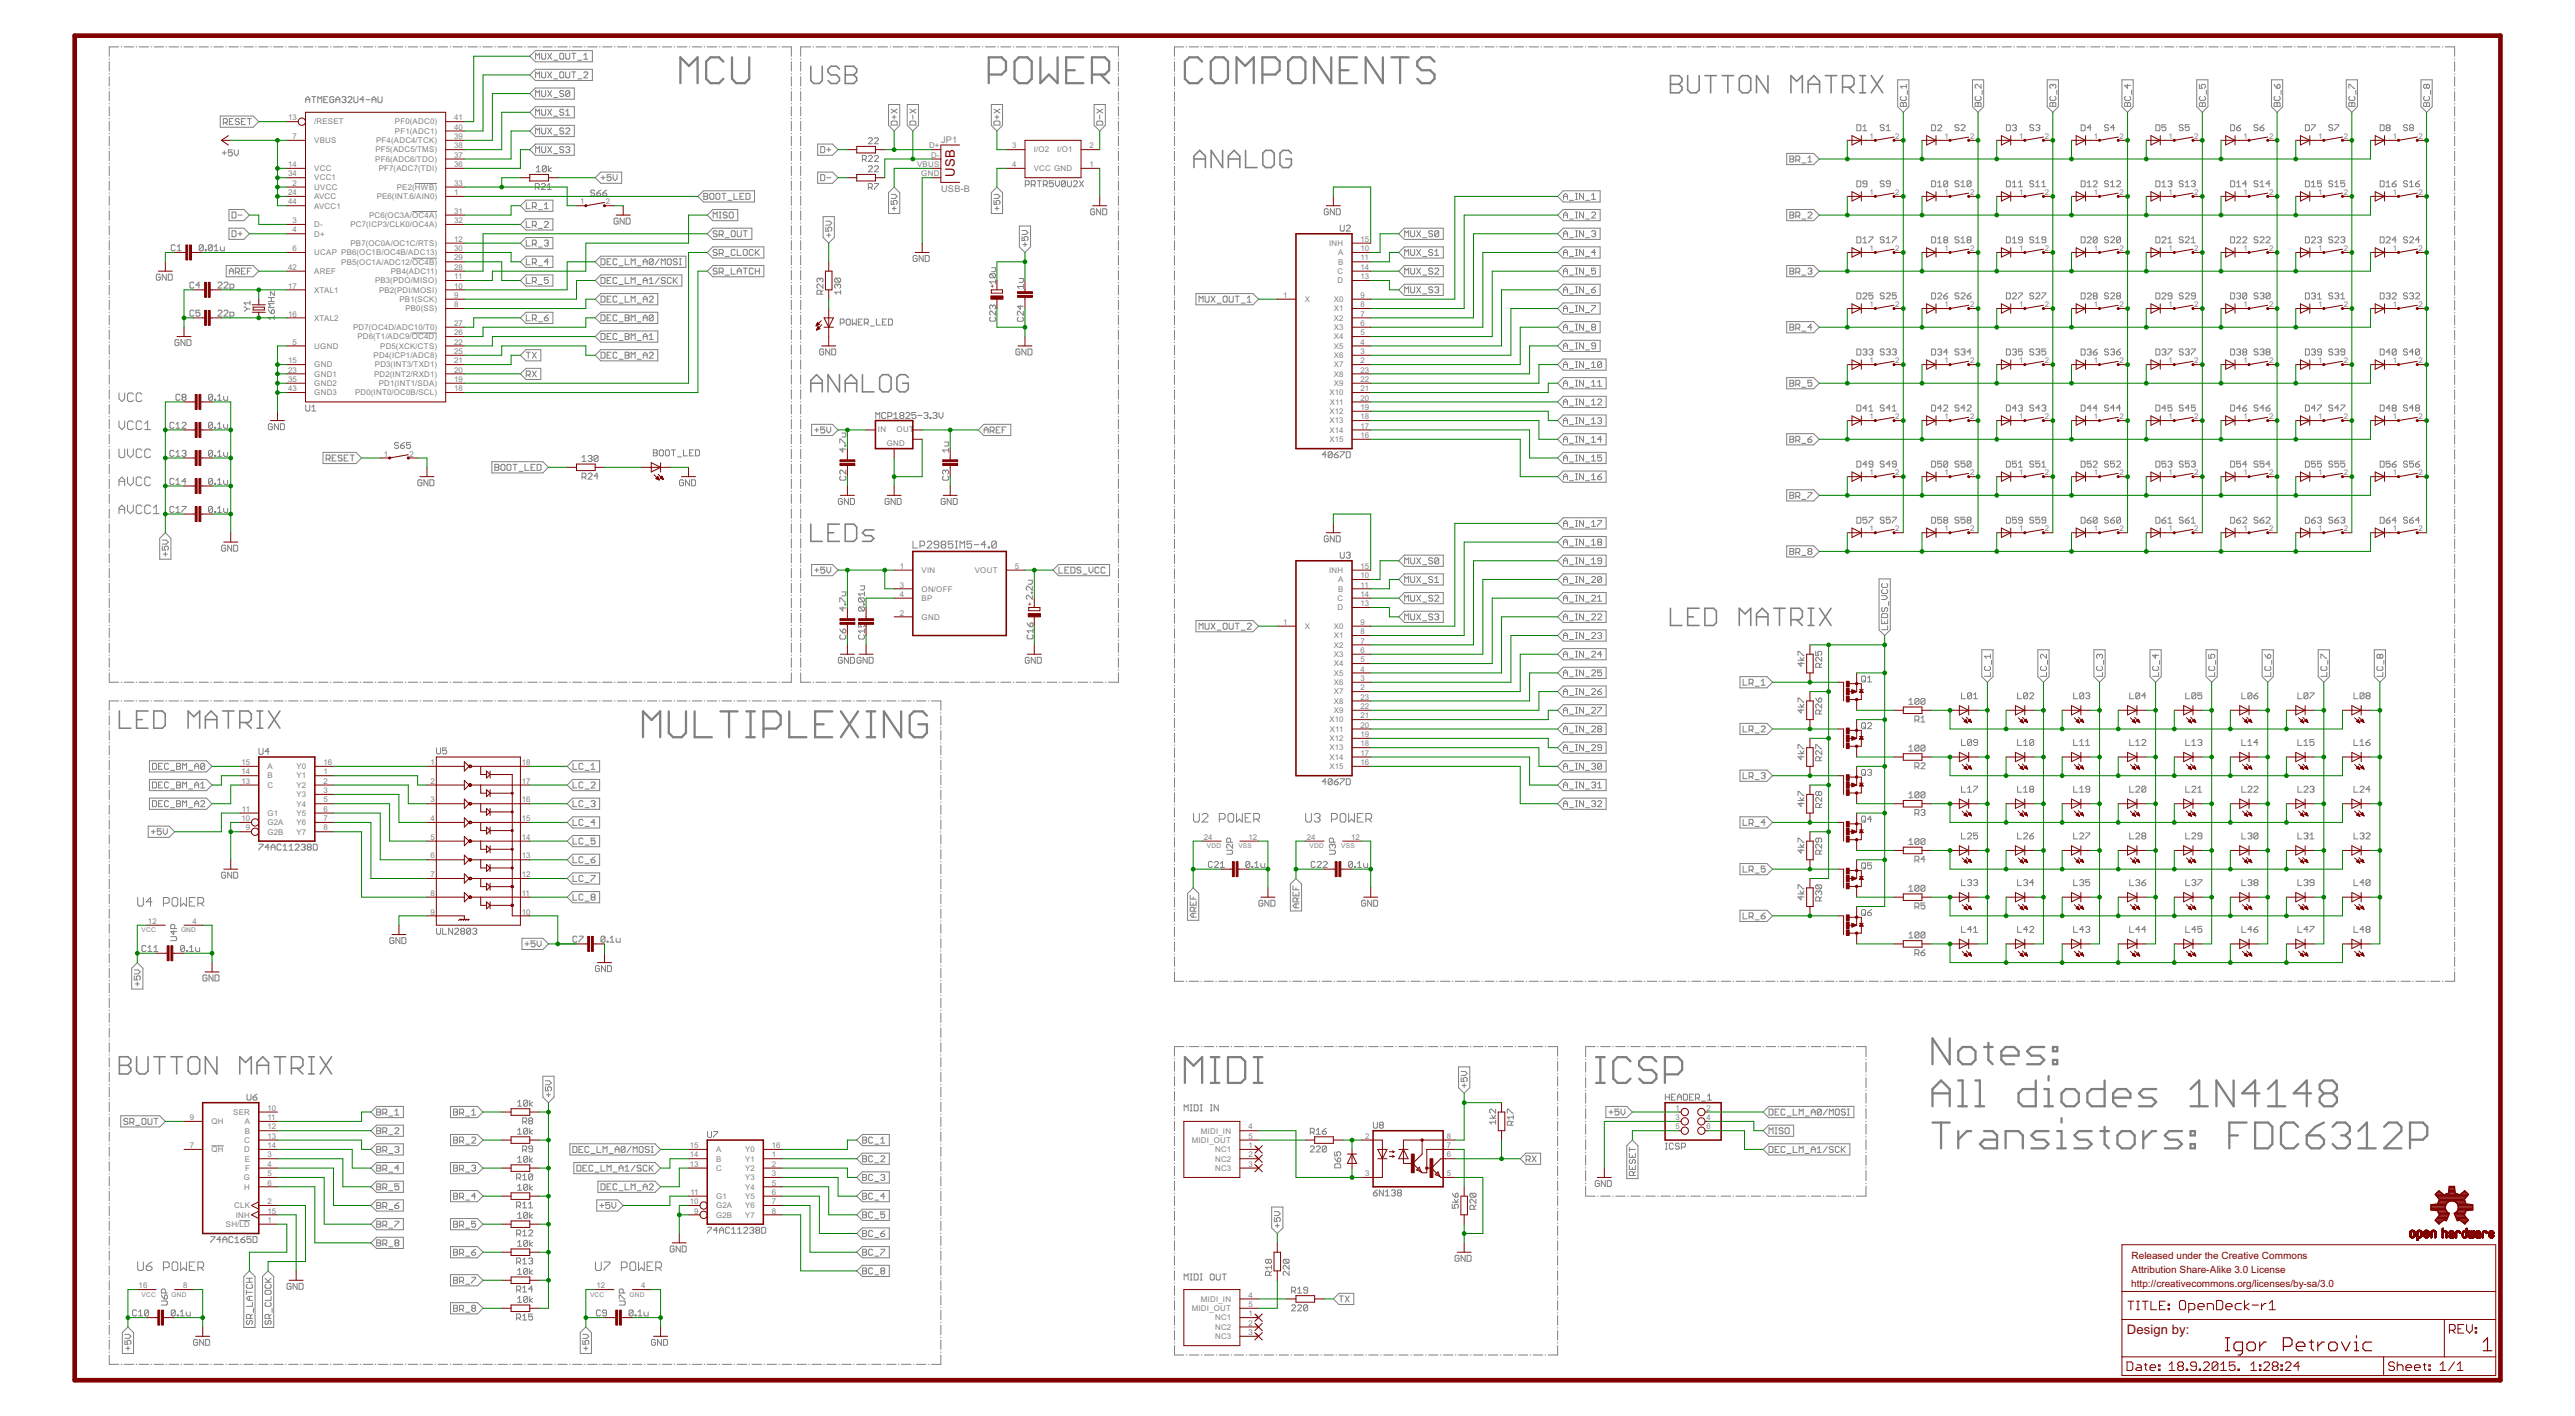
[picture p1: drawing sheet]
<svg xmlns="http://www.w3.org/2000/svg" width="700mm" height="385mm" viewBox="0 0 700 385" stroke-linecap="round" stroke-linejoin="round" font-family="sans-serif">
<defs><g id="words">
<g font-size="4" fill="#800000">
<text x="259.6" y="48.2" transform="rotate(-90 259.6 48.2)">USB</text>
<text x="578.1" y="362.5">Design by:</text>
</g>
<g font-size="3" fill="#800000">
<text x="579.4" y="342.1">Released under the Creative Commons</text>
<text x="579.4" y="346">Attribution Share-Alike 3.0 License</text>
<text x="579.3" y="349.8">http://creativecommons.org/licenses/by-sa/3.0</text>
</g>
<g font-size="2.8" fill="#808080">
<text x="255.8" y="38.8">JP1</text>
<text x="255.8" y="52.1">USB-B</text>
</g>
<g font-size="2.4" fill="#808080">
<text x="78.3" y="32.7">13</text>
<text x="85.4" y="33.8">/RESET</text>
<text x="107.4" y="33.8">PF0(ADC0)</text>
<text x="123.5" y="32.7">41</text>
<text x="123.5" y="35.2">40</text>
<text x="79.5" y="37.8">7</text>
<text x="85.4" y="38.9">VBUS</text>
<text x="102" y="41.4">PF5(ADC5/TMS)</text>
<text x="102.2" y="38.9">PF4(ADC4/TCK)</text>
<text x="107.4" y="36.4">PF1(ADC1)</text>
<text x="123.5" y="37.8">39</text>
<text x="123.5" y="40.3">38</text>
<text x="252.5" y="40.3">D+</text>
<text x="275.1" y="40.3">3</text>
<text x="281" y="41.4">I/O2</text>
<text x="287.3" y="41.4">I/O1</text>
<text x="296.2" y="40.3">2</text>
<text x="508.2" y="37.8">1</text>
<text x="515.2" y="37.8">2</text>
<text x="528.5" y="37.8">1</text>
<text x="535.5" y="37.8">2</text>
<text x="548.8" y="37.8">1</text>
<text x="555.8" y="37.8">2</text>
<text x="569.1" y="37.8">1</text>
<text x="576.1" y="37.8">2</text>
<text x="589.5" y="37.8">1</text>
<text x="596.4" y="37.8">2</text>
<text x="609.8" y="37.8">1</text>
<text x="616.8" y="37.8">2</text>
<text x="630.1" y="37.8">1</text>
<text x="637.1" y="37.8">2</text>
<text x="650.4" y="37.8">1</text>
<text x="657.4" y="37.8">2</text>
<text x="78.3" y="45.4">14</text>
<text x="78.3" y="47.9">34</text>
<text x="85.4" y="46.5">VCC</text>
<text x="102" y="44">PF6(ADC6/TDO)</text>
<text x="102.9" y="46.5">PF7(ADC7(TDI)</text>
<text x="123.5" y="42.9">37</text>
<text x="123.5" y="45.4">36</text>
<text x="249.3" y="45.4">VBUS</text>
<text x="250.4" y="47.9">GND</text>
<text x="253.1" y="42.9">D-</text>
<text x="275.1" y="45.4">4</text>
<text x="281" y="46.5">VCC GND</text>
<text x="296.2" y="45.4">1</text>
<text x="78.3" y="53">24</text>
<text x="79.5" y="50.5">2</text>
<text x="85.4" y="51.6">UVCC</text>
<text x="85.4" y="49.1">VCC1</text>
<text x="107.8" y="51.6">PE2(HWB)</text>
<text x="123.5" y="50.5">33</text>
<text x="123.5" y="53">1</text>
<text x="508.2" y="53">1</text>
<text x="515.2" y="53">2</text>
<text x="528.5" y="53">1</text>
<text x="535.5" y="53">2</text>
<text x="548.8" y="53">1</text>
<text x="555.8" y="53">2</text>
<text x="569.1" y="53">1</text>
<text x="576.1" y="53">2</text>
<text x="589.5" y="53">1</text>
<text x="596.4" y="53">2</text>
<text x="609.8" y="53">1</text>
<text x="616.8" y="53">2</text>
<text x="630.1" y="53">1</text>
<text x="637.1" y="53">2</text>
<text x="650.4" y="53">1</text>
<text x="657.4" y="53">2</text>
<text x="78.3" y="55.6">44</text>
<text x="85.4" y="54.1">AVCC</text>
<text x="85.4" y="56.7">AVCC1</text>
<text x="100.3" y="59.2">PC6(OC3A/OC4A)</text>
<text x="102.4" y="54.1">PE6(INT.6/AIN0)</text>
<text x="123.5" y="58.1">31</text>
<text x="157.7" y="55.6">1</text>
<text x="164.7" y="55.6">2</text>
<text x="79.5" y="60.6">3</text>
<text x="79.5" y="63.2">4</text>
<text x="85.4" y="61.8">D-</text>
<text x="85.4" y="64.3">D+</text>
<text x="95.2" y="61.8">PC7(ICP3/CLK0/OC4A)</text>
<text x="123.5" y="60.6">32</text>
<text x="123.5" y="65.7">12</text>
<text x="369.8" y="65.7">15</text>
<text x="79.5" y="68.3">6</text>
<text x="85.4" y="69.4">UCAP PB6(OC1B/OC4B/ADC13)</text>
<text x="92.7" y="71.9">PB5(OC1A/ADC12/OC4B)</text>
<text x="95.3" y="66.8">PB7(OC0A/OC1C/RTS)</text>
<text x="123.5" y="68.3">30</text>
<text x="123.5" y="70.8">29</text>
<text x="361.3" y="66.8">INH</text>
<text x="363.7" y="69.4">A</text>
<text x="363.7" y="71.9">B</text>
<text x="369.8" y="68.3">10</text>
<text x="369.8" y="70.8">11</text>
<text x="508.2" y="68.3">1</text>
<text x="515.2" y="68.3">2</text>
<text x="528.5" y="68.3">1</text>
<text x="535.5" y="68.3">2</text>
<text x="548.8" y="68.3">1</text>
<text x="555.8" y="68.3">2</text>
<text x="569.1" y="68.3">1</text>
<text x="576.1" y="68.3">2</text>
<text x="589.5" y="68.3">1</text>
<text x="596.4" y="68.3">2</text>
<text x="609.8" y="68.3">1</text>
<text x="616.8" y="68.3">2</text>
<text x="630.1" y="68.3">1</text>
<text x="637.1" y="68.3">2</text>
<text x="650.4" y="68.3">1</text>
<text x="657.4" y="68.3">2</text>
<text x="78.3" y="73.3">42</text>
<text x="85.4" y="74.5">AREF</text>
<text x="101.9" y="77">PB3(PDO/MISO)</text>
<text x="106.2" y="74.5">PB4(ADC11)</text>
<text x="123.5" y="75.9">11</text>
<text x="123.5" y="73.3">28</text>
<text x="363.6" y="74.5">C</text>
<text x="363.6" y="77">D</text>
<text x="369.8" y="73.3">14</text>
<text x="369.8" y="75.9">13</text>
<text x="78.3" y="78.4">17</text>
<text x="85.4" y="79.5">XTAL1</text>
<text x="103" y="79.5">PB2(PDI/MOSI)</text>
<text x="108.6" y="82.1">PB1(SCK)</text>
<text x="123.5" y="78.4">10</text>
<text x="123.5" y="81">9</text>
<text x="123.5" y="83.5">8</text>
<text x="348.7" y="81">1</text>
<text x="354.6" y="82.1">X</text>
<text x="362.5" y="82.1">X0</text>
<text x="369.8" y="81">9</text>
<text x="369.8" y="83.5">8</text>
<text x="508.2" y="83.5">1</text>
<text x="515.2" y="83.5">2</text>
<text x="528.5" y="83.5">1</text>
<text x="535.5" y="83.5">2</text>
<text x="548.8" y="83.5">1</text>
<text x="555.8" y="83.5">2</text>
<text x="569.1" y="83.5">1</text>
<text x="576.1" y="83.5">2</text>
<text x="589.5" y="83.5">1</text>
<text x="596.4" y="83.5">2</text>
<text x="609.8" y="83.5">1</text>
<text x="616.8" y="83.5">2</text>
<text x="630.1" y="83.5">1</text>
<text x="637.1" y="83.5">2</text>
<text x="650.4" y="83.5">1</text>
<text x="657.4" y="83.5">2</text>
<text x="78.3" y="86">16</text>
<text x="85.4" y="87.2">XTAL2</text>
<text x="96" y="89.7">PD7(OC4D/ADC10/T0)</text>
<text x="110.2" y="84.6">PB0(SS)</text>
<text x="123.5" y="88.6">27</text>
<text x="362.5" y="84.6">X1</text>
<text x="362.5" y="87.2">X2</text>
<text x="362.5" y="89.7">X3</text>
<text x="369.8" y="86">7</text>
<text x="369.8" y="88.6">6</text>
<text x="79.5" y="93.7">5</text>
<text x="85.4" y="94.8">UGND</text>
<text x="97.2" y="92.2">PD6(T1/ADC9/OC4D)</text>
<text x="103.3" y="94.8">PD5(XCK/CTS)</text>
<text x="123.5" y="91.1">26</text>
<text x="123.5" y="93.7">22</text>
<text x="362.5" y="92.2">X4</text>
<text x="362.5" y="94.8">X5</text>
<text x="369.8" y="91.1">5</text>
<text x="369.8" y="93.7">4</text>
<text x="78.3" y="98.7">15</text>
<text x="78.3" y="101.3">23</text>
<text x="85.4" y="99.9">GND</text>
<text x="101.5" y="97.3">PD4(ICP1/ADC8)</text>
<text x="101.9" y="99.9">PD3(INT3/TXD1)</text>
<text x="123.5" y="96.2">25</text>
<text x="123.5" y="98.7">21</text>
<text x="123.5" y="101.3">20</text>
<text x="362.5" y="97.3">X6</text>
<text x="362.5" y="99.9">X7</text>
<text x="369.8" y="96.2">3</text>
<text x="369.8" y="98.7">2</text>
<text x="369.8" y="101.3">23</text>
<text x="508.2" y="98.7">1</text>
<text x="515.2" y="98.7">2</text>
<text x="528.5" y="98.7">1</text>
<text x="535.5" y="98.7">2</text>
<text x="548.8" y="98.7">1</text>
<text x="555.8" y="98.7">2</text>
<text x="569.1" y="98.7">1</text>
<text x="576.1" y="98.7">2</text>
<text x="589.5" y="98.7">1</text>
<text x="596.4" y="98.7">2</text>
<text x="609.8" y="98.7">1</text>
<text x="616.8" y="98.7">2</text>
<text x="630.1" y="98.7">1</text>
<text x="637.1" y="98.7">2</text>
<text x="650.4" y="98.7">1</text>
<text x="657.4" y="98.7">2</text>
<text x="78.3" y="103.8">35</text>
<text x="78.3" y="106.4">43</text>
<text x="85.4" y="102.4">GND1</text>
<text x="85.4" y="104.9">GND2</text>
<text x="85.4" y="107.5">GND3</text>
<text x="96.5" y="107.5">PD0(INT0/OC0B/SCL)</text>
<text x="101.7" y="102.4">PD2(INT2/RXD1)</text>
<text x="103" y="104.9">PD1(INT1/SDA)</text>
<text x="123.5" y="103.8">19</text>
<text x="123.5" y="106.4">18</text>
<text x="361.3" y="107.5">X10</text>
<text x="362.5" y="102.4">X8</text>
<text x="362.5" y="104.9">X9</text>
<text x="369.8" y="103.8">22</text>
<text x="369.8" y="106.4">21</text>
<text x="361.3" y="112.6">X12</text>
<text x="361.5" y="110">X11</text>
<text x="369.8" y="108.9">20</text>
<text x="369.8" y="111.4">19</text>
<text x="369.8" y="114">18</text>
<text x="508.2" y="114">1</text>
<text x="515.2" y="114">2</text>
<text x="528.5" y="114">1</text>
<text x="535.5" y="114">2</text>
<text x="548.8" y="114">1</text>
<text x="555.8" y="114">2</text>
<text x="569.1" y="114">1</text>
<text x="576.1" y="114">2</text>
<text x="589.5" y="114">1</text>
<text x="596.4" y="114">2</text>
<text x="609.8" y="114">1</text>
<text x="616.8" y="114">2</text>
<text x="630.1" y="114">1</text>
<text x="637.1" y="114">2</text>
<text x="650.4" y="114">1</text>
<text x="657.4" y="114">2</text>
<text x="238.6" y="117.5">IN</text>
<text x="243.7" y="117.5">OUT</text>
<text x="361.3" y="115.1">X13</text>
<text x="361.3" y="117.6">X14</text>
<text x="369.8" y="116.5">17</text>
<text x="369.8" y="119.1">16</text>
<text x="104.4" y="124.1">1</text>
<text x="111.3" y="124.1">2</text>
<text x="241" y="121.2">GND</text>
<text x="361.3" y="120.2">X15</text>
<text x="508.2" y="129.2">1</text>
<text x="515.2" y="129.2">2</text>
<text x="528.5" y="129.2">1</text>
<text x="535.5" y="129.2">2</text>
<text x="548.8" y="129.2">1</text>
<text x="555.8" y="129.2">2</text>
<text x="569.1" y="129.2">1</text>
<text x="576.1" y="129.2">2</text>
<text x="589.5" y="129.2">1</text>
<text x="596.4" y="129.2">2</text>
<text x="609.8" y="129.2">1</text>
<text x="616.8" y="129.2">2</text>
<text x="630.1" y="129.2">1</text>
<text x="637.1" y="129.2">2</text>
<text x="650.4" y="129.2">1</text>
<text x="657.4" y="129.2">2</text>
<text x="508.2" y="144.5">1</text>
<text x="515.2" y="144.5">2</text>
<text x="528.5" y="144.5">1</text>
<text x="535.5" y="144.5">2</text>
<text x="548.8" y="144.5">1</text>
<text x="555.8" y="144.5">2</text>
<text x="569.1" y="144.5">1</text>
<text x="576.1" y="144.5">2</text>
<text x="589.5" y="144.5">1</text>
<text x="596.4" y="144.5">2</text>
<text x="609.8" y="144.5">1</text>
<text x="616.8" y="144.5">2</text>
<text x="630.1" y="144.5">1</text>
<text x="637.1" y="144.5">2</text>
<text x="650.4" y="144.5">1</text>
<text x="657.4" y="144.5">2</text>
<text x="244.6" y="154.6">1</text>
<text x="250.5" y="155.7">VIN</text>
<text x="264.9" y="155.7">VOUT</text>
<text x="275.9" y="154.6">5</text>
<text x="361.3" y="155.7">INH</text>
<text x="369.8" y="154.6">15</text>
<text x="244.6" y="159.7">3</text>
<text x="250.5" y="160.8">ON/OFF</text>
<text x="363.7" y="158.3">A</text>
<text x="363.7" y="160.8">B</text>
<text x="369.8" y="157.1">10</text>
<text x="369.8" y="159.7">11</text>
<text x="244.6" y="162.2">4</text>
<text x="244.6" y="167.3">2</text>
<text x="250.5" y="163.3">BP</text>
<text x="363.6" y="163.3">C</text>
<text x="363.6" y="165.9">D</text>
<text x="369.8" y="162.2">14</text>
<text x="369.8" y="164.8">13</text>
<text x="250.5" y="168.4">GND</text>
<text x="348.7" y="169.8">1</text>
<text x="354.6" y="171">X</text>
<text x="362.5" y="171">X0</text>
<text x="362.5" y="173.5">X1</text>
<text x="369.8" y="169.8">9</text>
<text x="369.8" y="172.4">8</text>
<text x="362.5" y="176">X2</text>
<text x="362.5" y="178.6">X3</text>
<text x="369.8" y="174.9">7</text>
<text x="369.8" y="177.5">6</text>
<text x="362.5" y="181.1">X4</text>
<text x="362.5" y="183.7">X5</text>
<text x="369.8" y="180">5</text>
<text x="369.8" y="182.5">4</text>
<text x="369.8" y="185.1">3</text>
<text x="362.5" y="186.2">X6</text>
<text x="362.5" y="188.7">X7</text>
<text x="362.5" y="191.3">X8</text>
<text x="369.8" y="187.6">2</text>
<text x="369.8" y="190.2">23</text>
<text x="361.3" y="196.4">X10</text>
<text x="362.5" y="193.8">X9</text>
<text x="369.8" y="192.7">22</text>
<text x="369.8" y="195.2">21</text>
<text x="369.8" y="197.8">20</text>
<text x="361.3" y="201.4">X12</text>
<text x="361.3" y="204">X13</text>
<text x="361.5" y="198.9">X11</text>
<text x="369.8" y="200.3">19</text>
<text x="369.8" y="202.9">18</text>
<text x="65.6" y="207.9">15</text>
<text x="72.7" y="209.1">A</text>
<text x="80.6" y="209.1">Y0</text>
<text x="87.9" y="207.9">16</text>
<text x="117" y="207.9">1</text>
<text x="141.8" y="207.9">18</text>
<text x="361.3" y="206.5">X14</text>
<text x="361.3" y="209.1">X15</text>
<text x="369.8" y="205.4">17</text>
<text x="369.8" y="207.9">16</text>
<text x="65.6" y="213">13</text>
<text x="65.6" y="210.5">14</text>
<text x="72.7" y="214.1">C</text>
<text x="72.7" y="211.6">B</text>
<text x="80.6" y="211.6">Y1</text>
<text x="80.6" y="214.1">Y2</text>
<text x="87.9" y="210.5">1</text>
<text x="87.9" y="213">2</text>
<text x="87.9" y="215.6">3</text>
<text x="117" y="213">2</text>
<text x="141.8" y="213">17</text>
<text x="65.8" y="220.6">11</text>
<text x="72.7" y="221.8">G1</text>
<text x="80.6" y="216.7">Y3</text>
<text x="80.6" y="219.2">Y4</text>
<text x="80.6" y="221.8">Y5</text>
<text x="87.9" y="218.1">5</text>
<text x="87.9" y="220.6">6</text>
<text x="117" y="218.1">3</text>
<text x="141.8" y="218.1">16</text>
<text x="65.6" y="223.2">10</text>
<text x="66.8" y="225.7">9</text>
<text x="72.7" y="226.8">G2B</text>
<text x="72.7" y="224.3">G2A</text>
<text x="80.6" y="224.3">Y6</text>
<text x="80.6" y="226.8">Y7</text>
<text x="87.9" y="223.2">7</text>
<text x="87.9" y="225.7">8</text>
<text x="117" y="223.2">4</text>
<text x="141.8" y="223.2">15</text>
<text x="117" y="228.3">5</text>
<text x="117" y="233.3">6</text>
<text x="141.8" y="233.3">13</text>
<text x="141.8" y="228.3">14</text>
<text x="327.2" y="228.3">24</text>
<text x="339.4" y="228.3">12</text>
<text x="355.2" y="228.3">24</text>
<text x="367.3" y="228.3">12</text>
<text x="117" y="238.4">7</text>
<text x="141.8" y="238.4">12</text>
<text x="117" y="243.5">8</text>
<text x="141.8" y="243.5">11</text>
<text x="40.2" y="251.1">12</text>
<text x="52.4" y="251.1">4</text>
<text x="117" y="248.6">9</text>
<text x="141.8" y="248.6">10</text>
<text x="51.6" y="304.5">9</text>
<text x="57.5" y="305.6">QH</text>
<text x="63.4" y="303">SER</text>
<text x="66.5" y="305.6">A</text>
<text x="72.7" y="301.9">10</text>
<text x="72.7" y="304.5">11</text>
<text x="455.4" y="301.9">1</text>
<text x="455.4" y="304.5">3</text>
<text x="463.8" y="301.9">2</text>
<text x="463.8" y="304.5">4</text>
<text x="66.4" y="310.6">C</text>
<text x="66.5" y="308.1">B</text>
<text x="72.7" y="307">12</text>
<text x="72.7" y="309.5">13</text>
<text x="323.9" y="310.6">MIDI_OUT</text>
<text x="326.4" y="308.1">MIDI_IN</text>
<text x="339.4" y="309.5">5</text>
<text x="339.4" y="307">4</text>
<text x="371" y="309.5">2</text>
<text x="393.2" y="309.5">8</text>
<text x="455.4" y="307">5</text>
<text x="463.8" y="307">6</text>
<text x="51.6" y="312.1">7</text>
<text x="57.5" y="313.2">QH</text>
<text x="66.4" y="313.2">D</text>
<text x="66.5" y="315.7">E</text>
<text x="72.7" y="314.6">3</text>
<text x="72.7" y="317.2">4</text>
<text x="72.7" y="312.1">14</text>
<text x="187.5" y="317.2">13</text>
<text x="187.5" y="314.6">14</text>
<text x="187.5" y="312.1">15</text>
<text x="194.6" y="315.7">B</text>
<text x="194.6" y="313.2">A</text>
<text x="202.5" y="315.7">Y1</text>
<text x="202.5" y="313.2">Y0</text>
<text x="209.8" y="314.6">1</text>
<text x="209.8" y="317.2">2</text>
<text x="209.8" y="312.1">16</text>
<text x="330.3" y="315.7">NC2</text>
<text x="330.3" y="313.2">NC1</text>
<text x="339.4" y="317.2">3</text>
<text x="339.4" y="314.6">2</text>
<text x="339.4" y="312.1">1</text>
<text x="393.2" y="312.1">7</text>
<text x="393.2" y="314.6">6</text>
<text x="66.3" y="320.8">G</text>
<text x="66.4" y="323.3">H</text>
<text x="66.6" y="318.3">F</text>
<text x="72.7" y="319.7">5</text>
<text x="72.7" y="322.2">6</text>
<text x="194.6" y="318.3">C</text>
<text x="202.5" y="318.3">Y2</text>
<text x="202.5" y="320.8">Y3</text>
<text x="202.5" y="323.3">Y4</text>
<text x="209.8" y="319.7">3</text>
<text x="209.8" y="322.2">5</text>
<text x="330.3" y="318.3">NC3</text>
<text x="371" y="319.7">3</text>
<text x="393.2" y="319.7">5</text>
<text x="63.6" y="328.4">CLK</text>
<text x="72.7" y="327.3">2</text>
<text x="72.7" y="329.8">15</text>
<text x="187.5" y="327.3">10</text>
<text x="187.7" y="324.8">11</text>
<text x="188.7" y="329.8">9</text>
<text x="194.6" y="328.4">G2A</text>
<text x="194.6" y="325.9">G1</text>
<text x="202.5" y="325.9">Y5</text>
<text x="202.5" y="328.4">Y6</text>
<text x="209.8" y="324.8">6</text>
<text x="209.8" y="327.3">7</text>
<text x="209.8" y="329.8">8</text>
<text x="61.4" y="333.5">SH/LD</text>
<text x="64.1" y="331">INH</text>
<text x="72.7" y="332.4">1</text>
<text x="194.6" y="331">G2B</text>
<text x="202.5" y="331">Y7</text>
<text x="37.7" y="350.2">16</text>
<text x="49.8" y="350.2">8</text>
<text x="162.1" y="350.2">12</text>
<text x="174.3" y="350.2">4</text>
<text x="326.4" y="353.8">MIDI_IN</text>
<text x="339.4" y="352.7">4</text>
<text x="323.9" y="356.4">MIDI_OUT</text>
<text x="330.3" y="358.9">NC1</text>
<text x="339.4" y="357.8">1</text>
<text x="339.4" y="355.2">5</text>
<text x="330.3" y="364">NC3</text>
<text x="330.3" y="361.4">NC2</text>
<text x="339.4" y="362.9">3</text>
<text x="339.4" y="360.3">2</text>
</g>
<g font-size="2" fill="#800000">
<text x="270.4" y="78.4" transform="rotate(-90 270.4 78.4)">+</text>
<text x="280.6" y="164.7" transform="rotate(-90 280.6 164.7)">+</text>
</g>
<g font-size="2" fill="#808080">
<text x="328" y="230.5">VDD</text>
<text x="336.6" y="230.5">VSS</text>
<text x="355.9" y="230.5">VDD</text>
<text x="364.5" y="230.5">VSS</text>
<text x="38.5" y="253.4">VCC</text>
<text x="49.2" y="253.4">GND</text>
<text x="38.5" y="352.4">VCC</text>
<text x="46.7" y="352.4">GND</text>
<text x="160.4" y="352.4">VCC</text>
<text x="171.1" y="352.4">GND</text>
</g>
</g></defs>
<g fill="none" stroke="#808080" stroke-width=".27">
<path d="M29.7 16v.1M29.7 16.8v2.5M32.3 12.7h-2.6v2.6M32.9 12.7h.2M33.8 12.7h2.5M37 12.7h.1M37.8 12.7h2.6M41.1 12.7h.1M41.9 12.7h2.5M45.1 12.7h.2M46 12.7h2.5M49.2 12.7h.1"/>
<path d="M50 12.7h2.6M53.3 12.7h.1M54.1 12.7h2.5M57.3 12.7h.1M58.1 12.7h2.6M61.4 12.7h.1M62.2 12.7h2.6M65.4 12.7h.2M66.3 12.7h2.5M69.5 12.7h.1M70.3 12.7h2.6M73.6 12.7h.1"/>
<path d="M74.4 12.7h2.6M77.6 12.7h.2M78.5 12.7h2.5M81.7 12.7h.1M82.5 12.7h2.6M85.8 12.7h.1M86.6 12.7h2.6M89.8 12.7h.2M90.6 12.7h2.6M93.9 12.7h.1M94.7 12.7h2.6M98 12.7h.1"/>
<path d="M98.8 12.7h2.5M102 12.7h.2M102.8 12.7h2.6M106.1 12.7h.1M106.9 12.7h2.6M110.2 12.7h.1M111 12.7h2.5M114.2 12.7h.1M115 12.7h2.6M118.3 12.7h.1M119.1 12.7h2.5M122.3 12.7h.2"/>
<path d="M123.1 12.7h2.6M126.4 12.7h.1M127.2 12.7h2.6M130.5 12.7h.1M131.3 12.7h2.5M134.5 12.7h.2M135.3 12.7h2.6M138.6 12.7h.1M139.4 12.7h2.6M142.6 12.7h.2M143.5 12.7h2.5M144 15.3l1.5-1.5h15.5v3h-15.5z"/>
<path d="M145.6 16.1v-1.6l.5 .5 .6-.5v1.6M146.7 12.7h.2M147.2 14.5v1.3l.3 .3h.5l.3-.3v-1.3M147.2 19.5v1.4l.3 .3h.5l.3-.3v-1.4M147.5 12.7h2.6M148.9 14.5l1 1.6M148.9 19.5l1 1.7M149.9 14.5l-1 1.6M149.9 19.5l-1 1.7M150.5 16.4h1.1M150.8 12.7h.1M151.6 12.7h2.6"/>
<path d="M152.4 14.5h.6l.2 .2v1.1l-.2 .3h-.6l-.3-.3v-1.1zM152.4 19.5h.6l.2 .3v1.1l-.2 .3h-.6l-.3-.3v-1.1zM153.8 14.5v1.3l.3 .3h.5l.3-.3v-1.3M153.8 19.5v1.4l.3 .3h.5l.3-.3v-1.4M154.8 12.7h.2M155.4 14.5h1.1M155.4 19.5h1.1M155.7 12.7h2.5M156 14.5v1.6M156 19.5v1.7M157.1 16.4h1M158.7 16.1h1.1"/>
<path d="M158.7 15l.5-.5v1.6M158.7 19.8l.3-.3h.5l.3 .3v.3l-1.1 1.1h1.1M158.9 12.7h.1M159.7 12.7h2.6M163 12.7h.1M163.8 12.7h2.5M167 12.7h.2M167.9 12.7h2.5M171.1 12.7h.1M171.9 12.7h2.6M175.2 12.7h.1M176 12.7h2.5"/>
<path d="M179.2 12.7h.1M180 12.7h2.6M183.3 12.7h.1M184.1 12.7h2.6M187.3 12.7h.2M188.2 12.7h2.5M191.4 12.7h.1M192.2 12.7h2.6M195.5 12.7h.1M196.3 12.7h2.6M199.5 12.7h.2M200.3 12.7h2.6"/>
<path d="M203.6 12.7h.1M204.4 12.7h2.6M207.7 12.7h.1M208.5 12.7h2.5M211.7 12.7h.2M212.5 12.7h2.6v2.6M215.1 16v.1M215.1 16.8v2.5M217.6 16v.1M217.6 16.8v2.5M220.3 12.7h-2.7v2.6M221 12.7h.1"/>
<path d="M221.8 12.7h2.7M225.2 12.7h.1M226 12.7h2.7M229.4 12.7h.1M230.2 12.7h2.7M233.6 12.7h.1M234.4 12.7h2.7M237.7 12.7h.2M238.6 12.7h2.6M241.9 12.7h.2M242.7 12.7h2.7M246.1 12.7h.2"/>
<path d="M246.9 12.7h2.7M250.3 12.7h.1M251.1 12.7h2.7M254.5 12.7h.1M255.3 12.7h2.7M258.7 12.7h.1M259.5 12.7h2.7M262.8 12.7h.2M263.7 12.7h2.6M267 12.7h.2M267.8 12.7h2.7M271.2 12.7h.2"/>
<path d="M272 12.7h2.7M275.4 12.7h.1M276.2 12.7h2.7M279.6 12.7h.1M280.4 12.7h2.7M283.8 12.7h.1M284.6 12.7h2.7M288 12.7h.1M288.8 12.7h2.6M292.1 12.7h.2M292.9 12.7h2.7M296.3 12.7h.1"/>
<path d="M297.1 12.7h2.7M300.5 12.7h.1M301.3 12.7h2.7v2.6M304 16v.1M304 16.8v2.5M319.2 16v.1M319.2 16.8v2.5M321.8 12.7h-2.6v2.6M322.4 12.7h.2M323.3 12.7h2.5M326.5 12.7h.1M327.3 12.7h2.5"/>
<path d="M330.5 12.7h.1M331.3 12.7h2.5M334.5 12.7h.1M335.3 12.7h2.5M338.5 12.7h.1M339.3 12.7h2.5M342.5 12.7h.1M343.3 12.7h2.6M346.5 12.7h.2M347.3 12.7h2.6M350.6 12.7h.1M351.4 12.7h2.5"/>
<path d="M354.6 12.7h.1M355.4 12.7h2.5M358.6 12.7h.1M359.4 12.7h2.5M362.6 12.7h.1M363.4 12.7h2.5M366.6 12.7h.2M367.4 12.7h2.6M370.6 12.7h.2M371.5 12.7h2.5M374.6 12.7h.2M375.5 12.7h2.5"/>
<path d="M378.7 12.7h.1M379.5 12.7h2.5M382.7 12.7h.1M383.5 12.7h2.5M386.7 12.7h.1M387.5 12.7h2.5M390.7 12.7h.2M391.5 12.7h2.6M394.7 12.7h.2M395.6 12.7h2.5M398.8 12.7h.1M399.6 12.7h2.5"/>
<path d="M402.8 12.7h.1M403.6 12.7h2.5M406.8 12.7h.1M407.6 12.7h2.5M410.8 12.7h.2M411.6 12.7h2.5M414.8 12.7h.2M415.6 12.7h2.5M418.8 12.7h.2M419.7 12.7h2.5M422.8 12.7h.2M423.7 12.7h2.5"/>
<path d="M426.9 12.7h.1M427.7 12.7h2.5M430.9 12.7h.1M431.7 12.7h2.5M434.9 12.7h.1M435.7 12.7h2.5M438.9 12.7h.2M439.7 12.7h2.6M442.9 12.7h.2M443.8 12.7h2.5M447 12.7h.1M447.8 12.7h2.5"/>
<path d="M451 12.7h.1M451.8 12.7h2.5M455 12.7h.1M455.8 12.7h2.5M459 12.7h.1M459.8 12.7h2.5M463 12.7h.1M463.8 12.7h2.6M467 12.7h.2M467.9 12.7h2.5M471.1 12.7h.1M471.9 12.7h2.5"/>
<path d="M475.1 12.7h.1M475.9 12.7h2.5M479.1 12.7h.1M479.9 12.7h2.5M483.1 12.7h.1M483.9 12.7h2.5M487.1 12.7h.2M487.9 12.7h2.6M491.1 12.7h.2M492 12.7h2.5M495.2 12.7h.1M496 12.7h2.5"/>
<path d="M499.2 12.7h.1M500 12.7h2.5M503.2 12.7h.1M504 12.7h2.5M507.2 12.7h.1M508 12.7h2.5M511.2 12.7h.2M512 12.7h2.6M515.2 12.7h.2M516.1 12.7h2.5M519.3 12.7h.1M520.1 12.7h2.5"/>
<path d="M523.3 12.7h.1M524.1 12.7h2.5M527.3 12.7h.1M528.1 12.7h2.5M531.3 12.7h.2M532.1 12.7h2.5M535.3 12.7h.2M536.2 12.7h2.4M539.3 12.7h.2M540.2 12.7h2.5M543.3 12.7h.2M544.2 12.7h2.5"/>
<path d="M547.4 12.7h.1M548.2 12.7h2.5M551.4 12.7h.1M552.2 12.7h2.5M555.4 12.7h.1M556.2 12.7h2.5M559.4 12.7h.2M560.2 12.7h2.6M563.4 12.7h.2M564.3 12.7h2.5M567.5 12.7h.1M568.3 12.7h2.5"/>
<path d="M571.5 12.7h.1M572.3 12.7h2.5M575.5 12.7h.1M576.3 12.7h2.5M579.5 12.7h.1M580.3 12.7h2.5M583.5 12.7h.2M584.3 12.7h2.6M587.5 12.7h.2M588.4 12.7h2.5M591.6 12.7h.1M592.4 12.7h2.5"/>
<path d="M595.6 12.7h.1M596.4 12.7h2.5M599.6 12.7h.1M600.4 12.7h2.5M603.6 12.7h.1M604.4 12.7h2.6M607.6 12.7h.2M608.4 12.7h2.6M611.7 12.7h.1M612.5 12.7h2.5M615.7 12.7h.1M616.5 12.7h2.5"/>
<path d="M619.7 12.7h.1M620.5 12.7h2.5M623.7 12.7h.1M624.5 12.7h2.5M627.7 12.7h.1M628.5 12.7h2.5M631.7 12.7h.2M632.5 12.7h2.6M635.7 12.7h.2M636.6 12.7h2.5M639.8 12.7h.1M640.6 12.7h2.5"/>
<path d="M643.8 12.7h.1M644.6 12.7h2.5M647.8 12.7h.1M648.6 12.7h2.5M651.8 12.7h.2M652.6 12.7h2.6M655.8 12.7h.2M656.7 12.7h2.5M659.8 12.7h.2M660.7 12.7h2.5M663.9 12.7h.1M664.7 12.7h2.5v2.6"/>
<path d="M667.2 16v.1M667.2 16.8v2.5M29.7 20v.2M29.7 20.8v2.6M29.7 24.1v.1M29.7 24.9v2.6M29.7 28.1v.2M29.7 29v2.5M29.7 32.2v.1M29.7 33v2.5M29.7 36.2v.2M29.7 37v2.6"/>
<path d="M59.9 31.5h8.9l1.5 1.6-1.5 1.5h-8.9zM60.7 33.3h.8l.3-.2v-.6l-.3-.3h-.8v1.7M61.2 33.3l.6 .6M62.3 33.1h.6M63.4 32.2h-1.1v1.7h1.1M65.1 32.5l-.3-.3h-.6l-.2 .6 .2 .3h.6l.3 .5-.3 .3h-.6l-.2-.3M65.6 33.1h.5M66.7 32.2h-1.1v1.7h1.1M67.2 32.2h1.1M67.8 32.2v1.7M83.1 27.9v-1.1l.6-.5 .5 .5v1.1M83.1 27.1h1.1"/>
<path d="M84.8 26.3h1M85.3 26.3v1.6M86.4 27.9v-1.6l.5 .5 .6-.5v1.6M88 27.1h.6M89.1 26.3h-1.1v1.6h1.1M90.7 26.5l-.2-.2h-.6l-.2 .2v1.1l.2 .3h.6l.2-.3v-.5h-.5M91.3 27.1h1.1M91.3 27.9v-1.1l.5-.5 .6 .5v1.1M92.9 26.5l.3-.2h.5l.3 .2-.3 .6M93.5 27.1h.2M93.7 27.1l.3 .3-.3 .5h-.5l-.3-.3M94.6 26.5l.2-.2h.6l.3 .2v.3l-1.1 1.1h1.1"/>
<path d="M96.2 26.3v1.3l.3 .3h.5l.3-.3v-1.3M98.9 27.1h-1.1l.9-.8v1.6M99.5 27.1h1.1M101.1 27.1h1.1M101.1 27.9v-1.1l.6-.5 .5 .5v1.1M102.7 26.3v1.3l.3 .3h.6l.2-.3v-1.3M144 25.4l1.5-1.5h10.6v3.1h-10.6zM144 30.5l1.5-1.5h10.6v3h-10.6zM144 20.4l1.5-1.6h15.5v3.1h-15.5zM145.5 39.2h10.6v3h-10.6l-1.5-1.5zM145.5 34.1h10.6v3h-10.6l-1.5-1.5zM145.6 36.4v-1.6l.5 .5 .6-.5v1.6"/>
<path d="M145.6 21.2v-1.7l.5 .6 .6-.6v1.7M145.6 26.2v-1.6l.5 .6 .6-.6v1.6M145.6 31.3v-1.6l.5 .5 .6-.5v1.6M147.2 24.6v1.4l.3 .2h.5l.3-.2v-1.4M147.2 29.7v1.4l.3 .2h.5l.3-.2v-1.4M147.2 34.8v1.3l.3 .3h.5l.3-.3v-1.3M147.2 39.9v1.3l.3 .3h.5l.3-.3v-1.3M148.9 39.9l1 1.6M148.9 34.8l1 1.6M148.9 29.7l1 1.6M148.9 24.6l1 1.6M149.9 39.9l-1 1.6"/>
<path d="M149.9 34.8l-1 1.6M149.9 29.7l-1 1.6M149.9 24.6l-1 1.6M150.5 36.7h1.1M150.5 31.6h1.1M150.5 26.5h1.1M150.5 21.4h1.1M153.2 35.1l-.2-.3h-.6l-.3 .5 .3 .3h.6l.2 .5-.2 .3h-.6l-.3-.3M153.2 30l-.2-.3h-.6l-.3 .5 .3 .3h.6l.2 .6-.2 .2h-.6l-.3-.2M153.2 24.9l-.2-.3h-.6l-.3 .6 .3 .2h.6l.2 .6-.2 .2h-.6l-.3-.2M153.8 35.1l.3-.3h.5l.3 .3v.2l-1.1 1.1h1.1M153.8 31.3h1.1"/>
<path d="M153.8 30.2l.5-.5v1.6M154.9 24.9l-.3-.3h-.5l-.3 .3v1.1M154.9 24.9v1.1l-.3 .2h-.5l-.3-.2M154.9 24.9l-1.1 1.1M157.1 21.4h1M215.1 20v.2M215.1 20.8v2.6M215.1 24.1v.1M215.1 24.9v2.6M215.1 28.1v.2M215.1 29v2.5M215.1 32.2v.1"/>
<path d="M215.1 33v2.5M215.1 36.2v.2M215.1 37v2.6M217.6 20v.2M217.6 20.8v2.6M217.6 24.1v.1M217.6 24.9v2.6M217.6 28.1v.2M217.6 29v2.5M217.6 32.2v.1M217.6 33v2.5M217.6 36.2v.2"/>
<path d="M217.6 37v2.6M222.2 39.2h4.1l1.5 1.5-1.5 1.5h-4.1zM223.1 39.9h.8l.3 .2v1.1l-.3 .3h-.8zM236 37.7l.3-.3h.6l.2 .3v.3l-1.1 1.1h1.1M237.7 37.7l.2-.3h.6l.3 .3v.3l-1.1 1.1h1.1M241.5 28.4h3.1v5.7l-1.6 1.5-1.5-1.5zM242.2 33.2l.3-.3h1.1l.3 .3v.8h-1.7zM242.2 29.6l1.7 1.1M242.5 31.8h1.1M243 31.3v1.1M243.9 29.6l-1.7 1.1M246.6 28.4h3v5.7l-1.5 1.5-1.5-1.5z"/>
<path d="M247.3 29.6l1.6 1.1M247.6 32.9h1.1l.2 .3v.8h-1.6v-.8zM248.1 31.3v1.1M248.9 29.6l-1.6 1.1M269.5 28.4h3v5.7l-1.5 1.5-1.5-1.5zM270.2 33.2l.2-.3h1.1l.3 .3v.8h-1.6zM270.2 29.6l1.6 1.1M270.4 31.8h1.1M271 31.3v1.1M271.8 29.6l-1.6 1.1M297.4 28.4h3v5.7l-1.5 1.5-1.5-1.5zM298.1 29.6l1.6 1.1"/>
<path d="M298.4 32.9h1.1l.2 .3v.8h-1.6v-.8zM298.9 31.3v1.1M299.7 29.6l-1.6 1.1M304 20v.2M304 20.8v2.6M304 24.1v.1M304 24.9v2.6M304 28.1v.2M304 29v2.5M304 32.2v.1M304 33v2.5M304 36.2v.2"/>
<path d="M304 37v2.6M319.2 20v.2M319.2 20.8v2.6M319.2 24.1v.1M319.2 24.9v2.6M319.2 28.2v.1M319.2 29v2.5M319.2 32.2v.1M319.2 33v2.6M319.2 36.3v.1M319.2 37.1v2.5M504.7 33.9h.8l.3 .3v1.1l-.3 .2h-.8z"/>
<path d="M506.3 35.5h1.1M506.3 34.5l.6-.6v1.6M512.1 34.2l-.2-.3h-.6l-.2 .3 .2 .5h.6l.2 .3-.2 .5h-.6l-.2-.3M512.7 35.5h1.1M512.7 34.4l.5-.5v1.6M515.8 21.7h3.1v7.3l-1.6 1.5-1.5-1.5zM516.5 28.1l.3-.3 .5 .3 .6-.3 .3 .3v.8h-1.7zM516.8 26.2l-.3 .3v.5l.3 .3h1.1l.3-.3v-.5l-.3-.3M517.3 28.1v.8M518.2 22.9v1.1M518.2 23.5h-1.7l.6 .5M518.4 24.6v1.1"/>
<path d="M525 33.9h.8l.3 .3v1.1l-.3 .2h-.8zM526.7 34.2l.2-.3h.6l.3 .3v.3l-1.1 1h1.1M532.5 34.2l-.3-.3h-.5l-.3 .3 .3 .5h.5l.3 .3-.3 .5h-.5l-.3-.3M533 34.2l.3-.3h.5l.3 .3v.2l-1.1 1.1h1.1M536.1 21.7h3.1v7.3l-1.5 1.5-1.6-1.5zM536.9 28.1l.2-.3 .6 .3 .5-.3 .3 .3v.8h-1.6zM537.1 26.2l-.2 .3v.5l.2 .3h1.1l.3-.3v-.5l-.3-.3M537.7 28.1v.8M538.5 22.9v1.1l-1.1-1.1-.5 .3v.5l.2 .3M538.8 24.6v1.1M545.4 33.9h.8l.2 .3v1.1l-.2 .2h-.8zM547 34.2l.3-.3h.5l.3 .3-.3 .5"/>
<path d="M547.5 34.7h.3M547.8 34.7l.3 .3-.3 .5h-.5l-.3-.2M552.8 34.2l-.3-.3h-.5l-.3 .3 .3 .5h.5l.3 .3-.3 .5h-.5l-.3-.3M553.3 34.2l.3-.3h.6l.2 .3-.2 .5M553.9 34.7h.3M554.2 34.7l.2 .3-.2 .5h-.6l-.3-.3M556.5 21.7h3v7.3l-1.5 1.5-1.5-1.5zM557.2 28.1l.2-.3 .6 .3 .5-.3 .3 .3v.8h-1.6zM557.4 26.2l-.2 .3v.5l.2 .3h1.1l.3-.3v-.5l-.3-.3M558 23.2l.2-.3 .6 .3v.5l-.3 .3M558 23.2l-.3-.3-.5 .3v.5l.2 .3M558 23.2v.3"/>
<path d="M558 28.1v.8M559.1 24.6v1.1M565.7 33.9h.8l.3 .3v1.1l-.3 .2h-.8zM568.4 34.7h-1.1l.8-.8v1.6M573.1 34.2l-.3-.3h-.5l-.3 .3 .3 .5h.5l.3 .3-.3 .5h-.5l-.3-.3M574.8 34.7h-1.1l.8-.8v1.6M576.8 21.7h3v7.3l-1.5 1.5-1.5-1.5zM577.5 28.1l.3-.3 .5 .3 .5-.3 .3 .3v.8h-1.6zM577.8 26.2l-.3 .3v.5l.3 .3h1l.3-.3v-.5l-.3-.3M578.3 22.9v1.1l-.8-.8h1.6M578.3 28.1v.8M579.4 24.6v1.1"/>
<path d="M586 33.9h.8l.3 .3v1.1l-.3 .2h-.8zM588.7 33.9h-1.1v.8l.6-.2 .5 .2v.6l-.2 .2h-.6l-.3-.2M593.4 34.2l-.2-.3h-.6l-.3 .3 .3 .5h.6l.2 .3-.2 .5h-.6l-.3-.3M595.1 33.9h-1.1v.8l.5-.3 .6 .3v.5l-.3 .3h-.5l-.3-.3M597.1 21.7h3v7.3l-1.5 1.5-1.5-1.5zM597.8 22.9v1.1h.8l-.3-.5 .3-.6h.6l.2 .3v.5l-.2 .3M597.8 28.1l.3-.3 .5 .3 .6-.3 .2 .3v.8h-1.6zM598.1 26.2l-.3 .3v.5l.3 .3h1.1l.2-.3v-.5l-.2-.3M598.6 28.1v.8M599.7 24.6v1.1M606.3 33.9h.8l.3 .3v1.1l-.3 .2h-.8zM607.9 34.7h.9l.2 .6-.2 .2h-.6l-.3-.2z"/>
<path d="M609 33.9l-1.1 .8M613.7 34.2l-.2-.3h-.6l-.2 .3 .2 .5h.6l.2 .3-.2 .5h-.6l-.2-.3M614.3 34.7h.8l.3 .5-.3 .3h-.5l-.3-.3zM615.4 33.9l-1.1 .8M617.4 21.7h3.1v7.3l-1.6 1.5-1.5-1.5zM618.1 28.1l.3-.3 .5 .3 .6-.3 .3 .3v.8h-1.7zM618.1 22.9l.8 1.1M618.4 26.2l-.3 .3v.5l.3 .3h1.1l.3-.3v-.5l-.3-.3M618.9 23.2l.6-.3 .3 .3v.5l-.3 .3h-.6zM618.9 28.1v.8M620 24.6v1.1M626.6 33.9h.8l.3 .3v1.1l-.3 .2h-.8z"/>
<path d="M628.3 33.9h1v.3l-1 1.1v.2M634.1 34.2l-.3-.3h-.5l-.3 .3 .3 .5h.5l.3 .3-.3 .5h-.5l-.3-.3M634.6 33.9h1.1v.3l-1.1 1v.3M637.7 21.7h3.1v7.3l-1.5 1.5-1.6-1.5zM638.5 24v-1.1h.2l1.1 1.1h.3M638.7 26.2l-.2 .3v.5l.2 .3h1.1l.3-.3v-.5l-.3-.3M638.7 27.8l.6 .3 .5-.3 .3 .3v.8h-1.6v-.8zM639.3 28.1v.8M640.3 24.6v1.1M647 33.9h.8l.2 .3v1.1l-.2 .2h-.8zM648.9 34.7l-.3-.2 .3-.6h.5l.3 .3-.3 .5M648.9 34.7h.5"/>
<path d="M648.9 34.7l-.3 .3 .3 .5h.5l.3-.2-.3-.6M654.4 34.2l-.3-.3h-.5l-.3 .5 .3 .3h.5l.3 .5-.3 .3h-.5l-.3-.3M655.2 34.7l-.3 .3 .3 .5h.5l.3-.3-.3-.5M655.2 34.7l-.3-.3 .3-.5h.5l.3 .3-.3 .5M655.2 34.7h.5M658.1 21.7h3v7.3l-1.5 1.5-1.5-1.5zM659 27.8l.6 .3 .5-.3 .3 .3v.8h-1.6v-.8zM659 26.2l-.2 .3v.5l.2 .3h1.1l.3-.3v-.5l-.3-.3M659.6 23.2l.2-.3 .6 .3v.5l-.3 .3-.5-.3M659.6 23.2l-.3-.3-.5 .3v.5l.2 .3 .6-.3M659.6 23.2v.5M659.6 28.1v.8"/>
<path d="M660.7 24.6v1.1M667.2 20v.2M667.2 20.8v2.6M667.2 24.1v.1M667.2 24.9v2.6M667.2 28.2v.1M667.2 29v2.5M667.2 32.2v.1M667.2 33v2.6M667.2 36.3v.1M667.2 37.1v2.5M29.7 40.3v.1"/>
<path d="M29.7 41.1v2.5M29.7 44.3v.2M29.7 45.1v2.6M29.7 48.4v.1M29.7 49.2v2.6M29.7 52.4v.2M29.7 53.3v2.5M29.7 56.5v.1M29.7 57.3v2.6M60.4 41.6h1.1M61 41v1.1M62.2 56.9h4.1l1.5 1.6-1.5 1.5h-4.1z"/>
<path d="M63.1 57.6h.8l.3 .3v1.1l-.3 .3h-.8zM63.1 40.7h-1v.9l.5-.3 .5 .3v.5l-.2 .3h-.6l-.2-.3M63.7 40.7v1.1l.5 .6 .6-.6v-1.1M64.7 58.5h1.1M112 57.5h6.8M112.7 49.9h6.1M143 54.4h7.3v3h-7.3l-1.5-1.5zM143 59.5h7.3v3h-7.3l-1.5-1.5zM143 55.1v1.6h1.1M144.7 56.2h.8l.3-.3v-.5l-.3-.3h-.8v1.6M145.2 56.2l.6 .5M145.5 50.9h.8l.3-.2v-.6l-.3-.2h-.8v1.6"/>
<path d="M145.6 41.5v-1.6l.5 .5 .6-.5v1.6M145.8 45.6l.5-.5v1.6M145.8 46.7h1.1M146 50.9l.6 .6M146.3 57h1.1M147.2 50.1l.2-.2h.6l.2 .2v.3l-1 1.1h1M148 56.7h1M148 55.6l.5-.5v1.6M148.5 45.3v1.1l-.3 .3h-.5l-.3-.3M148.5 45.3l-.3-.2h-.5l-.3 .2v1.1M148.5 45.3l-1.1 1.1M148.8 51.5h1.1"/>
<path d="M148.8 50.4l.5-.5v1.6M149.1 45.1v1.6M149.9 45.6l-.8 .6 .8 .5M150.5 41.8h1.1M153.2 40.1l-.2-.2h-.6l-.3 .5 .3 .3h.6l.2 .5-.2 .3h-.6l-.3-.3M153.8 40.1l.3-.2h.5l.3 .2-.3 .6M154.3 40.7h.3M154.6 40.7l.3 .3-.3 .5h-.5l-.3-.3M161.6 51.9l-.2-.2h-.6l-.2 .2 .2 .6h.6l.2 .3-.2 .5h-.6l-.2-.3M162.2 52.5h.8l.3 .5-.3 .3h-.5l-.3-.3zM163.3 51.7l-1.1 .8M163.3 46.8h5.7v3h-5.7l-1.5-1.5z"/>
<path d="M163.4 48.3h1M163.9 52.5h.8l.2 .5-.2 .3h-.6l-.2-.3zM163.9 47.8v1M164.9 51.7l-1 .8M166.1 47.5h-1.1v.8l.5-.3 .6 .3v.5l-.3 .3h-.5l-.3-.3M166.6 47.5v1.1l.6 .5 .5-.5v-1.1M168 59.6l-.3-.3h-.5l-.3 .3v1l.3 .3h.5l.3-.3v-.5h-.5M169.7 59.3v1.6l-1.1-1.6v1.6M170.2 59.3h.8l.3 .3v1l-.3 .3h-.8zM191.2 51.9h13.9v3h-13.9l-1.5-1.5zM191.3 53.4h.8M191.3 52.6h.8l.3 .2-.3 .6 .3 .5-.3 .3h-.8z"/>
<path d="M192.9 52.8l.3-.2h.6l.2 .2v1.1l-.2 .3h-.6l-.3-.3zM193.8 56.9h6.7v3.1h-6.7l-1.6-1.5zM193.8 59.3v-1.7l.6 .6 .5-.6v1.7M194.6 52.8l.3-.2h.5l.3 .2v1.1l-.3 .3h-.5l-.3-.3zM195.5 59.3h.5M195.5 57.6h.5M195.7 57.6v1.7M196.2 52.6h1.1M196.8 52.6v1.6M197.7 57.9l-.3-.3h-.6l-.2 .3 .2 .6h.6l.3 .2-.3 .6h-.6l-.2-.3M197.8 54.5h1.1M198.2 57.9l.3-.3h.5l.3 .3v1.1l-.3 .3h-.5l-.3-.3z"/>
<path d="M199.5 52.6v1.6h1.1M201.1 53.4h.6M202.2 52.6h-1.1v1.6h1.1M202.8 52.6h.8l.3 .2v1.1l-.3 .3h-.8zM215.1 40.3v.1M215.1 41.1v2.5M215.1 44.3v.2M215.1 45.1v2.6M215.1 48.4v.1M215.1 49.2v2.6M215.1 52.4v.2M215.1 53.3v2.5"/>
<path d="M215.1 56.5v.1M215.1 57.3v2.6M217.6 40.3v.1M217.6 41.1v2.5M217.6 44.3v.2M217.6 45.1v2.6M217.6 48.4v.1M217.6 49.2v2.6M217.6 52.4v.2M217.6 53.3v2.5M217.6 56.5v.1M217.6 57.3v2.6"/>
<path d="M222.2 46.8h4.1l1.5 1.5-1.5 1.5h-4.1zM223.1 47.5h.8l.3 .3v1l-.3 .3h-.8zM223.7 58.9h3.1v5.7l-1.5 1.5-1.6-1.5zM224.7 40.7h1.1M224.7 48.3h1.1M225.3 40.1v1.1M234.4 43.3h.8l.3-.2v-.6l-.3-.3h-.8v1.7M234.9 43.3l.6 .6M236 45.3l.3-.2h.6l.2 .2v.3l-1.1 1.1h1.1M236 42.5l.3-.3h.6l.2 .3v.3l-1.1 1.1h1.1M236 50.9h.9l.2-.2v-.6l-.2-.2h-.9v1.6M236.6 50.9l.5 .6"/>
<path d="M237.7 45.3l.2-.2h.6l.3 .2v.3l-1.1 1.1h1.1M237.7 42.5l.2-.3h.6l.3 .3v.3l-1.1 1.1h1.1M237.7 49.9h1.1v.2l-1.1 1.1v.3M241.5 52.4l1.5-1.6 1.6 1.6v5.6h-3.1zM242.2 54.5v1.1h.8l-.2-.6 .2-.5h.6l.3 .2v.6l-.3 .3M242.2 52.8h1.1l.6 .6-.6 .5h-1.1M242.5 56.7h1.1M243 56.1v1.1M269.5 52.4l1.5-1.6 1.5 1.6v5.6h-3zM270.2 54.5v1.1h.8l-.3-.9 .3-.2h.5l.3 .2v.6l-.3 .3M270.2 52.8h1.1l.5 .6-.5 .5h-1.1M270.4 56.7h1.1"/>
<path d="M271 56.1v1.1M278.7 50.2h.8l.3-.2v-.6l-.3-.3h-.8v1.7M280.3 50.2h.8l.3-.2v-.6l-.3-.3h-.8v1.7M280.9 50.2l.5 .6M281.9 49.1h1.1M282.5 49.1v1.7M283.6 50.2h.8l.3-.2v-.6l-.3-.3h-.8v1.7M284.1 50.2l.6 .6M286.3 49.1h-1.1v.9l.8-.3 .3 .3v.5l-.3 .3h-.5l-.3-.3M286.9 49.1v1.1l.5 .6 .6-.6v-1.1M289.6 49.4l-.3-.3h-.5l-.3 .3v1.1M289.6 49.4v1.1l-.3 .3h-.5l-.3-.3"/>
<path d="M289.6 49.4l-1.1 1.1M290.1 49.1v1.4l.3 .3h.6l.2-.3v-1.4M291.8 49.4l.2-.3h.6l.3 .3v.3l-1.1 1.1h1.1M293.4 49.1l1.1 1.7M294.5 49.1l-1.1 1.7M297.5 57l-.2-.3h-.6l-.2 .3v1.1l.2 .3h.6l.2-.3v-.5h-.5M299.2 56.7v1.7l-1.1-1.7v1.7M299.7 56.7h.8l.3 .3v1.1l-.3 .3h-.8zM304 40.3v.1M304 41.1v2.5M304 44.3v.2M304 45.1v2.6"/>
<path d="M304 48.4v.1M304 49.2v2.6M304 52.4v.2M304 53.3v2.5M304 56.5v.1M304 57.3v2.6M319.2 40.3v.1M319.2 41.1v2.6M319.2 44.4v.1M319.2 45.2v2.5M319.2 48.4v.2M319.2 49.2v2.6"/>
<path d="M319.2 52.5v.1M319.2 53.3v2.5M319.2 56.5v.2M319.2 57.3v2.6M361 57l-.2-.3h-.6l-.2 .3v1.1l.2 .3h.6l.2-.3v-.5h-.5M362.7 56.7v1.7l-1.1-1.7v1.7M363.2 56.7h.8l.3 .3v1.1l-.3 .3h-.8zM423.4 58.5l1.5-1.6h10v3.1h-10zM424.9 51.9h10v3h-10l-1.5-1.5zM425 54.2v-1.1l.5-.5 .6 .5v1.1M425 58.5h1.1M425 59.3v-1.1l.5-.6 .6 .6v1.1"/>
<path d="M425 53.4h1.1M426.6 59.5h1.1M426.6 54.5h1.1M428.2 59.3h.6M428.2 57.6h.6M428.2 54.2h.6M428.2 52.6h.6M428.5 52.6v1.6M428.5 57.6v1.7M430.4 52.6v1.6l-1.1-1.6v1.6M430.4 57.6v1.7l-1.1-1.7v1.7M431 59.5h1.1"/>
<path d="M431 54.5h1.1M432.6 57.9l.3-.3h.5l.3 .3v.3l-1.1 1.1h1.1M432.6 54.2h1.1M432.6 53.1l.6-.5v1.6M485.6 41.7h7.4l1.5 1.5-1.5 1.5h-7.4zM485.6 56.9h7.4l1.5 1.6-1.5 1.5h-7.4zM486.5 57.6h.8l.3 .3-.3 .6 .3 .5-.3 .3h-.8zM486.5 42.4h.8l.3 .3-.3 .5 .3 .6-.3 .2h-.8zM486.5 43.2h.8M486.5 58.5h.8M488.1 43.5h.8l.3-.3v-.5l-.3-.3h-.8v1.6M488.1 58.7h.8l.3-.2v-.6l-.3-.3h-.8v1.7"/>
<path d="M488.7 43.5l.5 .5M488.7 58.7l.5 .6M489.8 44.3h1.1M489.8 59.5h1.1M491.4 57.9l.3-.3h.5l.3 .3v.3l-1.1 1.1h1.1M491.4 44h1.1M491.4 42.9l.5-.5v1.6M504.7 49.2h.8l.3 .2v1.1l-.3 .3h-.8zM507.4 50h-.8l-.3-.3 .3-.5h.6l.2 .2v1.1l-.2 .3h-.6l-.3-.3M512.1 49.4l-.2-.3h-.6l-.2 .3 .2 .6h.6l.2 .2-.2 .6h-.6l-.2-.3M513.8 50h-.8l-.3-.3 .3-.6h.5l.3 .3v1.1l-.3 .3h-.5l-.3-.3M525 49.2h.8l.3 .2v1.1l-.3 .3h-.8z"/>
<path d="M526.7 50.8h1.1M526.7 49.7l.5-.5v1.6M529.4 49.4v1.1l-.3 .3h-.5l-.3-.3M529.4 49.4l-.3-.2h-.5l-.3 .2v1.1M529.4 49.4l-1.1 1.1M532.5 49.4l-.3-.3h-.5l-.3 .3 .3 .6h.5l.3 .2-.3 .6h-.5l-.3-.3M533 50.8h1.1M533 49.7l.6-.6v1.7M535.7 49.4l-.2-.3h-.6l-.2 .3v1.1M535.7 49.4v1.1l-.2 .3h-.6l-.2-.3M535.7 49.4l-1 1.1M545.4 49.2h.8l.2 .2v1.1l-.2 .3h-.8z"/>
<path d="M547 50.8h1.1M547 49.7l.5-.5v1.6M548.6 50.8h1.1M548.6 49.7l.6-.5v1.6M552.8 49.4l-.3-.3h-.5l-.3 .3 .3 .6h.5l.3 .2-.3 .6h-.5l-.3-.3M553.3 50.8h1.1M553.3 49.7l.6-.6v1.7M555 50.8h1.1M555 49.7l.5-.6v1.7M565.7 49.2h.8l.3 .2v1.1l-.3 .3h-.8zM567.3 50.8h1.1M567.3 49.7l.6-.5v1.6"/>
<path d="M569 49.4l.2-.2h.6l.2 .2v.3l-1 1.1h1M573.1 49.4l-.3-.3h-.5l-.3 .3 .3 .6h.5l.3 .2-.3 .6h-.5l-.3-.3M573.7 50.8h1.1M573.7 49.7l.5-.6v1.7M575.3 49.4l.3-.3h.5l.3 .3v.3l-1.1 1.1h1.1M586 49.2h.8l.3 .2v1.1l-.3 .3h-.8zM587.6 50.8h1.1M587.6 49.7l.6-.5v1.6M589.3 49.4l.2-.2h.6l.3 .2-.3 .6M589.8 50h.3M590.1 50l.3 .2-.3 .6h-.6l-.2-.3M593.4 49.4l-.2-.3h-.6l-.3 .3 .3 .6h.6l.2 .2-.2 .6h-.6l-.3-.3"/>
<path d="M594 50.8h1.1M594 49.7l.5-.6v1.7M595.6 49.4l.3-.3h.5l.3 .3-.3 .6M596.2 50h.2M596.4 50l.3 .2-.3 .6h-.5l-.3-.3M606.3 49.2h.8l.3 .2v1.1l-.3 .3h-.8zM607.9 50.8h1.1M607.9 49.7l.6-.5v1.6M610.7 50h-1.1l.8-.8v1.6M613.7 49.4l-.2-.3h-.6l-.2 .3 .2 .6h.6l.2 .2-.2 .6h-.6l-.2-.3M614.3 50.8h1.1M614.3 49.7l.5-.6v1.7"/>
<path d="M617 50h-1.1l.9-.9v1.7M626.6 49.2h.8l.3 .2v1.1l-.3 .3h-.8zM628.3 50.8h1M628.3 49.7l.5-.5v1.6M631 49.2h-1.1v.8l.8-.3 .3 .3v.5l-.3 .3h-.5l-.3-.3M634.1 49.4l-.3-.3h-.5l-.3 .3 .3 .6h.5l.3 .2-.3 .6h-.5l-.3-.3M634.6 50.8h1.1M634.6 49.7l.6-.6v1.7M637.3 49.1h-1.1v.9l.9-.3 .2 .3v.5l-.2 .3h-.6l-.3-.3M647 49.2h.8l.2 .2v1.1l-.2 .3h-.8zM648.6 50.8h1.1M648.6 49.7l.5-.5v1.6"/>
<path d="M650.2 50h.8l.3 .5-.3 .3h-.5l-.3-.3zM651.3 49.2l-1.1 .8M654.4 49.4l-.3-.3h-.5l-.3 .6 .3 .3h.5l.3 .5-.3 .3h-.5l-.3-.3M654.9 50.8h1.1M654.9 49.7l.6-.6v1.7M656.6 50h.8l.3 .5-.3 .3h-.6l-.2-.3zM657.7 49.1l-1.1 .9M667.2 40.3v.1M667.2 41.1v2.6M667.2 44.4v.1M667.2 45.2v2.5M667.2 48.4v.2"/>
<path d="M667.2 49.2v2.6M667.2 52.5v.1M667.2 53.3v2.5M667.2 56.5v.2M667.2 57.3v2.6M29.7 60.5v.2M29.7 61.4v2.5M29.7 64.6v.1M29.7 65.4v2.6M29.7 68.6v.2M29.7 69.4v2.6M29.7 72.7v.1"/>
<path d="M29.7 73.5v2.6M29.7 76.8v.1M29.7 77.6v2.5M43.6 74.8l-.3-.3h-.6l-.2 .3v1.1l.2 .3h.6l.3-.3v-.5h-.6M45.2 74.5v1.7l-1.1-1.7v1.7M45.7 74.5h.9l.2 .3v1.1l-.2 .3h-.9zM47.6 66.8l-.3-.3h-.5l-.3 .3v1.1l.3 .3h.5l.3-.3M48.2 68.2h1.1M48.2 67.1l.5-.6v1.7M52.7 77l-.3-.3h-.5l-.3 .3v1l.3 .3h.5l.3-.3M54.3 77.5h-1l.8-.8v1.6M55.2 66.8l-.2-.3h-.6l-.3 .3v1.1"/>
<path d="M55.2 66.8v1.1l-.2 .3h-.6l-.3-.3M55.2 66.8l-1.1 1.1M55.8 67.9h.3v.3h-.3zM57.7 66.8l-.3-.3h-.5l-.3 .3v1.1M57.7 66.8v1.1l-.3 .3h-.5l-.3-.3M57.7 66.8l-1.1 1.1M58.3 68.2h1M58.3 67.1l.5-.6v1.7M59.2 77l.3-.3h.5l.3 .3v.2l-1.1 1.1h1.1M59.9 67.1v.8l.3 .3h.8v-1.1M60.9 77l.3-.3h.5l.3 .3v.2l-1.1 1.1h1.1M61.5 72.2h7.3l1.5 1.5-1.5 1.5h-7.3z"/>
<path d="M62.2 62h4.1l1.5 1.5-1.5 1.6h-4.1zM62.3 73.7h1.1M62.3 74.5v-1.1l.6-.5 .5 .5v1.1M62.5 78.3h.8l.3-.3v-.5l-.3-.3h-.8v1.7M63.1 62.7h.8l.3 .3v1.1l-.3 .2h-.8zM64 74h.8l.3-.3v-.5l-.3-.3h-.8v1.6M64.5 74l.6 .5M64.7 63.5h1.1M65.3 63v1.1M65.6 73.7h.5M66.7 72.9h-1.1v1.6h1.1M67.2 73.7h.6"/>
<path d="M68.3 72.9h-1.1v1.6M74.6 79.2v1.1l-1.1-1.1v1.1M112 70.2h6.8M143 64.6h7.3v3h-7.3l-1.5-1.5zM143 69.6h7.3v3.1h-7.3l-1.5-1.5zM143 74.7h7.3v3.1h-7.3l-1.5-1.6zM143 60.2v1.6h1.1M143 65.3v1.6h1.1M143 70.3v1.7h1.1M143 75.4v1.6h1.1M144.7 61.3h.8l.3-.3v-.5l-.3-.3h-.8v1.6M144.7 66.3h.8l.3-.2v-.6l-.3-.2h-.8v1.6"/>
<path d="M144.7 76.5h.8l.3-.3v-.5l-.3-.3h-.8v1.6M144.7 71.4h.8l.3-.2v-.6l-.3-.3h-.8v1.7M145.2 76.5l.6 .5M145.2 61.3l.6 .5M145.2 66.3l.6 .6M145.2 71.4l.6 .6M146.3 62.1h1.1M146.3 67.2h1.1M146.3 72.2h1.1M146.3 77.3h1.1M148 65.5l.2-.2h.6l.2 .2-.2 .6M148 60.5l.2-.3h.6l.2 .3v.2l-1 1.1h1"/>
<path d="M148.5 66.1h.3M148.8 66.1l.2 .2-.2 .6h-.6l-.2-.3M149 75.4h-1v.8l.5-.2 .5 .2v.6l-.2 .2h-.6l-.2-.2M149 71.2h-1l.8-.9v1.7M163.3 79.8h15.5v3h-15.5l-1.5-1.5zM163.3 74.7h22v3.1h-22l-1.5-1.6zM163.3 69.6h23.1v3.1h-23.1l-1.5-1.5zM163.4 70.3h.8l.2 .3v1.1l-.2 .3h-.8zM163.4 75.4h.8l.2 .3v1.1l-.2 .2h-.8zM165 71.2h.5M165 76.2h.5M166.1 70.3h-1.1v1.7h1.1"/>
<path d="M166.1 75.4h-1.1v1.6h1.1M167.7 70.6l-.3-.3h-.5l-.3 .3v1.1l.3 .3h.5l.3-.3M167.7 75.7l-.3-.3h-.5l-.3 .3v1.1l.3 .2h.5l.3-.2M168.3 72.2h1.1M168.3 77.3h1.1M169.9 70.3v1.7h1.1M169.9 75.4v1.6h1.1M171.6 72v-1.7l.5 .6 .5-.6v1.7M171.6 77v-1.6l.5 .6 .5-.6v1.6M173.2 72.2h1.1M173.2 77.3h1.1M174.8 72v-1.1l.6-.6 .5 .6v1.1"/>
<path d="M174.8 77v-1l.6-.6 .5 .6v1M174.8 71.2h1.1M174.8 76.2h1.1M176.5 76l.5-.6v1.6M176.5 77h1M177.5 70.6v1.1l-.2 .3h-.6l-.2-.3M177.5 70.6l-.2-.3h-.6l-.2 .3v1.1M177.5 70.6l-1 1.1M179.2 70.3l-1.1 1.7M179.2 75.4l-1.1 1.6M179.7 72v-1.7l.6 .6 .5-.6v1.7M180.8 75.7l-.2-.3h-.6l-.3 .6 .3 .2h.6l.2 .6-.2 .2h-.6l-.3-.2"/>
<path d="M181.4 70.6l.3-.3h.5l.3 .3v1.1l-.3 .3h-.5l-.3-.3zM182.5 75.7l-.3-.3h-.5l-.3 .3v1.1l.3 .2h.5l.3-.2M183 75.4v1.6M183.3 76.2l.8 .8M184.1 70.6l-.3-.3h-.5l-.3 .3 .3 .6h.5l.3 .2-.3 .6h-.5l-.3-.3M184.1 75.4l-1.1 1.1M184.7 72h.5M184.7 70.3h.5M184.9 70.3v1.7M193.8 62h10.6v3.1h-10.6l-1.6-1.6zM193.8 72.2h13.8v3h-13.8l-1.6-1.5zM193.8 67.1h13.8v3h-13.8l-1.6-1.5z"/>
<path d="M194.9 68.1l-.2-.3h-.6l-.3 .3 .3 .5h.6l.2 .3-.2 .5h-.6l-.3-.2M194.9 73.2l-.2-.3h-.6l-.3 .3 .3 .5h.6l.2 .3-.2 .5h-.6l-.3-.3M194.9 63l-.2-.3h-.6l-.3 .3 .3 .5h.6l.2 .3-.2 .5h-.6l-.3-.2M195.5 74h.8l.3-.3v-.5l-.3-.3h-.8v1.6M195.5 63.8h.8l.3-.3v-.5l-.3-.3h-.8v1.6M195.5 68.9h.8l.3-.3v-.5l-.3-.3h-.8v1.6M196 74l.6 .5M196 63.8l.6 .5M196 68.9l.6 .5M197.1 74.8h1.1M197.1 64.6h1.1M197.1 69.7h1.1"/>
<path d="M198.8 63l.2-.3h.6l.2 .3v1.1l-.2 .2h-.6l-.2-.2zM198.8 72.9v1.6h1M199.8 68.1l-.2-.3h-.6l-.2 .3v1.1l.2 .2h.6l.2-.2M200.4 67.8v1.6h1.1M200.4 62.7v1.4l.3 .2h.5l.3-.2v-1.4M200.4 73.7h1.1M200.4 74.5v-1.1l.5-.5 .6 .5v1.1M202 68.1l.3-.3h.5l.3 .3v1.1l-.3 .2h-.5l-.3-.2zM202 72.9h1.1M202 62.7h1.1M202.6 62.7v1.6M202.6 72.9v1.6"/>
<path d="M204.7 68.1l-.2-.3h-.6l-.2 .3v1.1l.2 .2h.6l.2-.2M204.7 73.2l-.2-.3h-.6l-.2 .3v1l.2 .3h.6l.2-.3M205.3 73.7h1.1M205.3 67.8v1.6M205.3 72.9v1.6M205.6 68.6l.8 .8M206.4 72.9v1.6M206.4 67.8l-1.1 1.1M215.1 60.5v.2M215.1 61.4v2.5M215.1 64.6v.1M215.1 65.4v2.6"/>
<path d="M215.1 68.6v.2M215.1 69.4v2.6M215.1 72.7v.1M215.1 73.5v2.6M215.1 76.8v.1M215.1 77.6v2.5M217.6 60.5v.2M217.6 61.4v2.5M217.6 64.6v.1M217.6 65.4v2.6M217.6 68.6v.2M217.6 69.4v2.6"/>
<path d="M217.6 72.7v.1M217.6 73.5v2.6M217.6 76.8v.1M217.6 77.6v2.5M222.9 75.9l-.3-.3-.5 .3v.5l.2 .3M222.9 75.9l.2-.3 .6 .3v.5l-.3 .3M222.9 75.9v.3M223.1 80v-.8l-.2-.3h-.6l-.2 .3v.8h1.6M223.7 77.2v1.1l-1.1-1.1-.5 .3v.6l.2 .2M223.7 78.9l-.6 .5M224.5 60.1h1l.6 .6-.6 .5h-1M224.5 61.8v1h.8l-.3-.5 .3-.5h.5l.3 .2v.6l-.3 .2"/>
<path d="M224.7 63.9h1.1M225.3 63.4v1.1M227.1 75.6l-.2 .3v.5l.2 .3h1.1M227.1 75.6h1.1l.3 .3v.5l-.3 .3M227.1 75.6l1.1 1.1M227.7 77.5l-.3-.3-.5 .3v.6l.2 .2M227.7 77.5l.2-.3 .6 .3v.6l-.3 .2M227.7 77.5v.3M228.5 79.4h-1.6l.5 .6M228.5 78.9v1.1M249.3 69.7l-.3-.3h-.5l-.3 .3v1.1l.3 .3h.5l.3-.3v-.5h-.5M250.9 69.4v1.7l-1.1-1.7v1.7"/>
<path d="M251.5 69.4h.8l.3 .3v1.1l-.3 .3h-.8zM269.3 74.4h1.1l.2 .3v.5l-.2 .3M269.3 74.4l-.3 .3v.5l.3 .3h1.1M269.3 74.4l1.1 1.1M269.5 72.8h1.1v.8l-.2 .3h-.9M270.6 76.6h-1.6l.5 .5M270.6 76.1v1M277.1 75.7h1.1v.8l-.3 .3h-.8M277.1 61.4h3v5.7l-1.5 1.5-1.5-1.5zM277.8 64.3v1.1h.8l-.3-.8 .3-.3h.5l.3 .3v.5l-.3 .3M277.8 62.7h1.1l.5 .5-.5 .5h-1.1M278.1 66.5h1"/>
<path d="M278.2 77.9h-1.7l.6 .5M278.2 77.3v1.1M278.6 65.9v1.1M304 60.5v.2M304 61.4v2.5M304 64.6v.1M304 65.4v2.6M304 68.6v.2M304 69.4v2.6M304 72.7v.1M304 73.5v2.6M304 76.8v.1"/>
<path d="M304 77.6v2.5M319.2 60.6v.1M319.2 61.4v2.6M319.2 64.6v.2M319.2 65.5v2.5M319.2 68.7v.1M319.2 69.5v2.6M319.2 72.7v.2M319.2 73.6v2.5M319.2 76.8v.1M319.2 77.6v2.6M325.1 79.8h15.5l1.5 1.5-1.5 1.5h-15.5z"/>
<path d="M364.3 61.2v1.3l.3 .3h.5l.3-.3v-1.3M365.9 61.5l.3-.3h.6l.2 .3v.2l-1.1 1.1h1.1M380.2 63.5l1.5-1.5h10.6v3.1h-10.6zM380.2 78.8l1.5-1.5h10.6v3h-10.6zM380.2 73.7l1.5-1.5h10.6v3h-10.6zM381.7 67.1h10.6v3h-10.6l-1.5-1.5zM381.8 64.3v-1.6l.5 .6 .6-.6v1.6M381.8 69.4v-1.6l.5 .5 .6-.5v1.6M381.8 74.5v-1.6l.5 .5 .6-.5v1.6M381.8 79.6v-1.6l.5 .5 .6-.5v1.6M383.4 67.8v1.4l.3 .2h.5l.3-.2v-1.4M383.4 62.7v1.4l.3 .2h.5l.3-.2v-1.4"/>
<path d="M383.4 72.9v1.3l.3 .3h.5l.3-.3v-1.3M383.4 78v1.3l.3 .3h.5l.3-.3v-1.3M385.1 78l1 1.6M385.1 72.9l1 1.6M385.1 67.8l1 1.6M385.1 62.7l1 1.6M386.1 78l-1 1.6M386.1 72.9l-1 1.6M386.1 67.8l-1 1.6M386.1 62.7l-1 1.6M386.7 74.8h1.1M386.7 64.6h1.1"/>
<path d="M386.7 69.7h1.1M386.7 79.9h1.1M389.4 63l-.3-.3h-.5l-.3 .3 .3 .5h.5l.3 .3-.3 .5h-.5l-.3-.2M389.4 78.2l-.3-.2h-.5l-.3 .2 .3 .6h.5l.3 .2-.3 .6h-.5l-.3-.3M389.4 68.1l-.3-.3h-.5l-.3 .3 .3 .5h.5l.3 .3-.3 .5h-.5l-.3-.2M389.4 73.2l-.3-.3h-.5l-.3 .3 .3 .5h.5l.3 .3-.3 .5h-.5l-.3-.3M390 69.4h1.1M390 73.2l.2-.3h.6l.3 .3v.2l-1.1 1.1h1.1M390 78.2l.2-.2h.6l.3 .2-.3 .6M390 68.3l.5-.5v1.6M390.5 78.8h.3M390.8 78.8l.3 .2-.3 .6h-.6l-.2-.3"/>
<path d="M391.1 63v1.1l-.3 .2h-.6l-.2-.2M391.1 63l-.3-.3h-.6l-.2 .3v1.1M391.1 63l-1.1 1.1M423.4 73.7l1.5-1.5h10v3h-10zM423.4 63.5l1.5-1.5h10v3.1h-10zM423.4 68.6l1.5-1.5h10v3h-10zM424.9 77.3h10v3h-10l-1.5-1.5zM425 73.7h1.1M425 64.3v-1l.5-.6 .6 .6v1M425 69.4v-1.1l.5-.5 .6 .5v1.1M425 74.5v-1.1l.5-.5 .6 .5v1.1M425 79.6v-1.1l.5-.5 .6 .5v1.1"/>
<path d="M425 63.5h1.1M425 68.6h1.1M425 78.8h1.1M426.6 74.8h1.1M426.6 64.6h1.1M426.6 69.7h1.1M426.6 79.9h1.1M428.2 69.4h.6M428.2 64.3h.6M428.2 72.9h.6M428.2 74.5h.6M428.2 62.7h.6"/>
<path d="M428.2 67.8h.6M428.2 79.6h.6M428.2 78h.6M428.5 62.7v1.6M428.5 67.8v1.6M428.5 72.9v1.6M428.5 78v1.6M430.4 62.7v1.6l-1.1-1.6v1.6M430.4 67.8v1.6l-1.1-1.6v1.6M430.4 72.9v1.6l-1.1-1.6v1.6M430.4 78v1.6l-1.1-1.6v1.6M431 74.8h1.1"/>
<path d="M431 64.6h1.1M431 69.7h1.1M431 79.9h1.1M432.6 78.8h.8l.3 .5-.3 .3h-.5l-.3-.3zM432.6 63l.3-.3h.5l.3 .3-.3 .5M433.2 63.5h.2M433.4 63.5l.3 .3-.3 .5h-.5l-.3-.2M433.7 72.9h-1.1v.8l.8-.3 .3 .3v.5l-.3 .3h-.5l-.3-.3M433.7 68.6h-1.1l.8-.8v1.6M433.7 78l-1.1 .8M485.6 72.2h7.4l1.5 1.5-1.5 1.5h-7.4zM486.5 72.9h.8l.3 .3-.3 .5 .3 .5-.3 .3h-.8z"/>
<path d="M486.5 73.7h.8M488.1 74h.8l.3-.3v-.5l-.3-.3h-.8v1.6M488.7 74l.5 .5M489.8 74.8h1.1M491.4 73.2l.3-.3h.5l.3 .3-.3 .5M491.9 73.7h.3M492.2 73.7l.3 .3-.3 .5h-.5l-.3-.3M504.7 64.4h.8l.3 .3v1l-.3 .3h-.8zM504.7 79.6h.8l.3 .3v1.1l-.3 .3h-.8zM506.3 79.9l.3-.3h.6l.2 .3v.3l-1.1 1.1h1.1M506.3 66h1.1M506.3 64.9l.6-.5v1.6"/>
<path d="M508 64.4h1.1v.3l-1.1 1v.3M509.1 79.6h-1.1v.9l.5-.3 .6 .3v.5l-.3 .3h-.5l-.3-.3M512.1 64.6l-.2-.2h-.6l-.2 .2 .2 .6h.6l.2 .2-.2 .6h-.6l-.2-.3M512.1 79.9l-.2-.3h-.6l-.2 .3 .2 .5h.6l.2 .3-.2 .5h-.6l-.2-.2M512.7 79.9l.3-.3h.5l.3 .3v.3l-1.1 1h1.1M512.7 66h1.1M512.7 64.9l.5-.5v1.6M514.3 64.4h1.1v.2l-1.1 1.1v.3M515.4 79.6h-1.1v.8l.6-.2 .5 .2v.6l-.2 .2h-.6l-.3-.2M525 64.4h.8l.3 .3v1l-.3 .3h-.8zM525 79.6h.8l.3 .3v1.1l-.3 .3h-.8zM526.7 79.9l.2-.3h.6l.3 .3v.3l-1.1 1.1h1.1"/>
<path d="M526.7 64.9l.5-.5v1.6M526.7 66h1.1M528.6 65.2l-.3-.3 .3-.5h.5l.3 .3-.3 .5M528.6 65.2l-.3 .3 .3 .5h.5l.3-.3-.3-.5M528.6 65.2h.5M529.4 79.6l-1.1 .9M532.5 64.6l-.3-.2h-.5l-.3 .2 .3 .6h.5l.3 .2-.3 .6h-.5l-.3-.3M532.5 79.9l-.3-.3h-.5l-.3 .3 .3 .5h.5l.3 .3-.3 .5h-.5l-.3-.2M533 79.9l.3-.3h.5l.3 .3v.3l-1.1 1h1.1M533 64.9l.6-.5v1.6M533 66h1.1M534.9 65.2l-.2-.3 .2-.5h.6l.2 .2-.2 .6"/>
<path d="M534.9 65.2l-.2 .2 .2 .6h.6l.2-.3-.2-.5M534.9 65.2h.6M535.7 79.6l-1 .8M545.4 64.4h.8l.2 .3v1l-.2 .3h-.8zM545.4 79.6h.8l.2 .3v1.1l-.2 .3h-.8zM547 79.9l.3-.3h.5l.3 .3v.3l-1.1 1.1h1.1M547 64.9l.5-.5v1.6M547 66h1.1M548.6 79.6h1.1v.3l-1.1 1.1v.3M549.7 65.2h-.8l-.3-.3 .3-.5h.5l.3 .3v1l-.3 .3h-.5l-.3-.3M552.8 64.6l-.3-.2h-.5l-.3 .2 .3 .6h.5l.3 .2-.3 .6h-.5l-.3-.3M552.8 79.9l-.3-.3h-.5l-.3 .3 .3 .5h.5l.3 .3-.3 .5h-.5l-.3-.2"/>
<path d="M553.3 79.9l.3-.3h.6l.2 .3v.3l-1.1 1h1.1M553.3 64.9l.6-.5v1.6M553.3 66h1.1M555 79.6h1.1v.3l-1.1 1.1v.2M556.1 65.2h-.9l-.2-.3 .2-.5h.6l.3 .2v1.1l-.3 .3h-.6l-.2-.3M565.7 64.4h.8l.3 .3v1l-.3 .3h-.8zM565.7 79.6h.8l.3 .3v1.1l-.3 .3h-.8zM567.3 64.7l.3-.3h.5l.3 .3v.2l-1.1 1.1h1.1M567.3 79.9l.3-.3h.5l.3 .3v.3l-1.1 1.1h1.1M570 64.7v1l-.2 .3h-.6l-.2-.3M570 64.7l-.2-.3h-.6l-.2 .3v1M570 64.7l-1 1"/>
<path d="M573.1 64.6l-.3-.2h-.5l-.3 .2 .3 .6h.5l.3 .2-.3 .6h-.5l-.3-.3M573.1 79.9l-.3-.3h-.5l-.3 .3 .3 .5h.5l.3 .3-.3 .5h-.5l-.3-.2M573.7 64.6l.2-.2h.6l.3 .2v.3l-1.1 1.1h1.1M573.7 79.9l.2-.3h.6l.3 .3v.3l-1.1 1h1.1M576.4 64.6v1.1l-.3 .3h-.5l-.3-.3M576.4 64.6l-.3-.2h-.5l-.3 .2v1.1M576.4 64.6l-1.1 1.1M586 64.4h.8l.3 .3v1l-.3 .3h-.8zM586 79.6h.8l.3 .3v1.1l-.3 .3h-.8zM587.6 64.7l.3-.3h.6l.2 .3v.2l-1.1 1.1h1.1M587.6 79.9l.3-.3h.6l.2 .3v.3l-1.1 1.1h1.1M589.3 66h1.1"/>
<path d="M589.3 64.9l.5-.5v1.6M593.4 64.6l-.2-.2h-.6l-.3 .2 .3 .6h.6l.2 .2-.2 .6h-.6l-.3-.3M593.4 79.9l-.2-.3h-.6l-.3 .3 .3 .5h.6l.2 .3-.2 .5h-.6l-.3-.2M594 64.6l.3-.2h.5l.3 .2v.3l-1.1 1.1h1.1M594 79.9l.3-.3h.5l.3 .3v.3l-1.1 1h1.1M595.6 66h1.1M595.6 64.9l.6-.5v1.6M606.3 64.4h.8l.3 .3v1l-.3 .3h-.8zM606.3 79.6h.8l.3 .3v1.1l-.3 .3h-.8zM607.9 79.9l.3-.3h.6l.2 .3-.2 .6M607.9 64.7l.3-.3h.6l.2 .3v.2l-1.1 1.1h1.1M609.6 64.7l.3-.3h.5l.3 .3v.2l-1.1 1.1h1.1"/>
<path d="M610.7 79.9v1.1l-.3 .3h-.5l-.3-.3M610.7 79.9l-.3-.3h-.5l-.3 .3v1.1M610.7 79.9l-1.1 1.1M613.7 64.6l-.2-.2h-.6l-.2 .2 .2 .6h.6l.2 .2-.2 .6h-.6l-.2-.3M613.7 79.9l-.2-.3h-.6l-.2 .3 .2 .5h.6l.2 .3-.2 .5h-.6l-.2-.2M614.3 64.6l.3-.2h.5l.3 .2v.3l-1.1 1.1h1.1M614.3 79.9l.3-.3h.5l.3 .3-.3 .5M615.9 64.6l.3-.2h.6l.2 .2v.3l-1.1 1.1h1.1M617 79.9v1.1l-.2 .2h-.6l-.3-.2M617 79.9l-.2-.3h-.6l-.3 .3v1.1M617 79.9l-1.1 1.1M626.6 64.4h.8l.3 .3v1l-.3 .3h-.8z"/>
<path d="M626.6 79.6h.8l.3 .3v1.1l-.3 .3h-.8zM628.3 64.7l.2-.3h.6l.2 .3v.2l-1 1.1h1M628.3 79.9l.2-.3h.6l.2 .3-.2 .6M629.9 64.7l.3-.3h.5l.3 .3-.3 .5M630.4 65.2h.3M630.7 65.2l.3 .3-.3 .5h-.5l-.3-.3M634.1 64.6l-.3-.2h-.5l-.3 .2 .3 .6h.5l.3 .2-.3 .6h-.5l-.3-.3M634.1 79.9l-.3-.3h-.5l-.3 .3 .3 .5h.5l.3 .3-.3 .5h-.5l-.3-.2M634.6 64.6l.3-.2h.5l.3 .2v.3l-1.1 1.1h1.1M634.6 79.9l.3-.3h.5l.3 .3-.3 .5M636.2 64.6l.3-.2h.6l.2 .2-.2 .6M636.8 65.2h.3"/>
<path d="M637.1 65.2l.2 .2-.2 .6h-.6l-.3-.3M647 64.4h.8l.2 .3v1l-.2 .3h-.8zM647 79.6h.8l.2 .3v1.1l-.2 .3h-.8zM648.6 64.7l.3-.3h.5l.3 .3v.2l-1.1 1.1h1.1M648.6 79.9l.3-.3h.5l.3 .3-.3 .6M650.2 79.9l.3-.3h.5l.3 .3v.3l-1.1 1.1h1.1M651.3 65.2h-1.1l.8-.8v1.6M654.4 64.6l-.3-.2h-.5l-.3 .5 .3 .3h.5l.3 .5-.3 .3h-.5l-.3-.3M654.4 79.9l-.3-.3h-.5l-.3 .6 .3 .2h.5l.3 .6-.3 .2h-.5l-.3-.2M654.9 64.6l.3-.2h.5l.3 .2v.3l-1.1 1.1h1.1M654.9 79.9l.3-.3h.5l.3 .3-.3 .5M656.6 79.9l.2-.3h.6l.3 .3v.3l-1.1 1h1.1"/>
<path d="M657.7 65.2h-1.1l.8-.8v1.6M667.2 60.6v.1M667.2 61.4v2.6M667.2 64.6v.2M667.2 65.5v2.5M667.2 68.7v.1M667.2 69.5v2.6M667.2 72.7v.2M667.2 73.6v2.5M667.2 76.8v.1M667.2 77.6v2.6M29.7 80.8v.1"/>
<path d="M29.7 81.6v2.6M29.7 84.8v.2M29.7 85.7v2.5M29.7 88.9v.1M29.7 89.7v2.6M29.7 92.9v.2M29.7 93.8v2.5M29.7 97v.1M29.7 97.8v2.6M48.6 92.6l-.2-.3h-.6l-.2 .3v1.1l.2 .2h.6l.2-.2v-.6h-.5M50.3 92.3v1.6l-1.1-1.6v1.6M50.8 92.3h.8l.3 .3v1.1l-.3 .2h-.8z"/>
<path d="M52.7 84.6l-.3-.3h-.5l-.3 .3v1.1l.3 .2h.5l.3-.2M54.3 84.3h-1v.8l.8-.2 .2 .2v.6l-.2 .2h-.6l-.2-.2M59.2 84.6l.3-.3h.5l.3 .3v.3l-1.1 1h1.1M60.9 84.6l.3-.3h.5l.3 .3v.3l-1.1 1h1.1M62.5 85.9h.8l.3-.2v-.6l-.3-.2h-.8v1.6M66.3 83.4h.3l.6 .6M67.2 84l-.6 .5h-.3M67.2 84h.8M68 82.3h-1.7l.6 .6M68 81.8v1.1M72.9 84.2l.9 1M72.9 82h1.7"/>
<path d="M72.9 80.9h1.7M73.8 84.4l.5-.2 .3 .2v.6l-.3 .2h-.5zM73.8 80.9v1.1M74.6 86.3h-1.7l.6 .6M74.6 85.8v1.1M74.6 82.5h-1.7l.6 .6-.6 .5h1.7M111.9 90.5h6.9M143 84.9h7.3v3h-7.3l-1.5-1.5zM143 95h4v3.1h-4l-1.5-1.5zM143 85.6v1.6h1.1M143 95.7h1.1M143.6 95.7v1.7"/>
<path d="M144.7 86.7h.8l.3-.3v-.5l-.3-.3h-.8v1.6M144.7 95.7l1.1 1.7M145.2 86.7l.6 .5M145.8 95.7l-1.1 1.7M146.3 87.5h1.1M148 86.4h.8l.2 .5-.2 .3h-.6l-.2-.3zM149 85.6l-1 .8M161.8 96.6l1.5-1.6h15.5v3.1h-15.5zM163.3 84.9h15.5v3h-15.5l-1.5-1.5zM163.3 90h15.5v3h-15.5l-1.5-1.5zM163.4 80.5h.8l.2 .3v1.1l-.2 .2h-.8zM163.4 85.6h.8l.2 .3v1l-.2 .3h-.8z"/>
<path d="M163.4 90.7h.8l.2 .2v1.1l-.2 .3h-.8zM163.4 95.7h.8l.2 .3v1.1l-.2 .3h-.8zM165 86.4h.5M165 91.5h.5M165 96.5h.5M165 81.3h.5M166.1 80.5h-1.1v1.6h1.1M166.1 85.6h-1.1v1.6h1.1M166.1 90.7h-1.1v1.6h1.1M166.1 95.7h-1.1v1.7h1.1M167.7 90.9l-.3-.2h-.5l-.3 .2v1.1l.3 .3h.5l.3-.3M167.7 96l-.3-.3h-.5l-.3 .3v1.1l.3 .3h.5l.3-.3"/>
<path d="M167.7 85.9l-.3-.3h-.5l-.3 .3v1l.3 .3h.5l.3-.3M167.7 80.8l-.3-.3h-.5l-.3 .3v1.1l.3 .2h.5l.3-.2M168.3 87.5h1.1M168.3 92.6h1.1M168.3 97.6h1.1M168.3 82.4h1.1M169.9 90.7h.8l.3 .2-.3 .6 .3 .5-.3 .3h-.8zM169.9 80.5v1.6h1.1M169.9 85.6h.8l.3 .3-.3 .5 .3 .5-.3 .3h-.8zM169.9 95.7h.8l.3 .3-.3 .5 .3 .6-.3 .3h-.8zM169.9 86.4h.8M169.9 91.5h.8"/>
<path d="M169.9 96.5h.8M171.6 82.1v-1.6l.5 .5 .5-.5v1.6M171.6 87.2v-1.6l.5 .5 .5-.5v1.6M171.6 92.3v-1.6l.5 .5 .5-.5v1.6M171.6 97.4v-1.7l.5 .6 .5-.6v1.7M173.2 87.5h1.1M173.2 92.6h1.1M173.2 97.6h1.1M173.2 82.4h1.1M174.8 82.1v-1.1l.6-.5 .5 .5v1.1M174.8 86.4h1.1M174.8 87.2v-1.1l.6-.5 .5 .5v1.1"/>
<path d="M174.8 92.3v-1.1l.6-.5 .5 .5v1.1M174.8 97.4v-1.1l.6-.6 .5 .6v1.1M174.8 91.5h1.1M174.8 96.5h1.1M174.8 81.3h1.1M176.5 92.3h1M176.5 80.8l.2-.3h.6l.2 .3v.2l-1 1.1h1M176.5 96l.2-.3h.6l.2 .3v.3l-1 1.1h1M176.5 91.2l.5-.5v1.6M177.5 85.9v1l-.2 .3h-.6l-.2-.3M177.5 85.9l-.2-.3h-.6l-.2 .3v1M177.5 85.9l-1 1"/>
<path d="M215.1 80.8v.1M215.1 81.6v2.6M215.1 84.8v.2M215.1 85.7v2.5M215.1 88.9v.1M215.1 89.7v2.6M215.1 92.9v.2M215.1 93.8v2.5M215.1 97v.1M215.1 97.8v2.6M217.6 80.8v.1M217.6 81.6v2.6"/>
<path d="M217.6 84.8v.2M217.6 85.7v2.5M217.6 88.9v.1M217.6 89.7v2.6M217.6 92.9v.2M217.6 93.8v2.5M217.6 97v.1M217.6 97.8v2.6M223.9 95.1l-.3-.3h-.5l-.3 .3v1.1l.3 .3h.5l.3-.3v-.5h-.5M225.5 94.8v1.7l-1.1-1.7v1.7M226.1 94.8h.8l.3 .3v1.1l-.3 .3h-.8zM228.4 87.8h.8l.3-.3v-.5l-.3-.3h-.8v1.6"/>
<path d="M230.3 86.7h.5l.3 .3v1.1l-.3 .2h-.5l-.3-.2v-1.1zM231.7 86.7v1.6l.5-.5 .5 .5v-1.6M233.3 87.5h.5M234.4 86.7h-1.1v1.6h1.1M234.9 87.8h.9l.2-.3v-.5l-.2-.3h-.9v1.6M235.5 87.8l.5 .5M236.6 88.6h1.1M238.2 86.7v1.6h1.1M239.8 87.5h.6M240.9 86.7h-1.1v1.6h1.1M241.5 86.7h.8l.3 .3v1.1l-.3 .2h-.8zM269.3 86.2l-.3 .3v.5l.3 .3h1.1l.2-.3v-.5l-.2-.3"/>
<path d="M269.8 83.2l.3-.3 .5 .3v.6l-.2 .2M269.8 83.2l-.3-.3-.5 .3v.6l.3 .2M269.8 83.2v.3M270.6 84.6v1.1l-1.1-1.1-.5 .2v.6l.3 .3M276.8 86.3l-.3 .2v.6l.3 .2h1.1l.3-.2v-.6l-.3-.2M277.2 95.1l-.3-.3h-.5l-.3 .3v1.1l.3 .3h.5l.3-.3v-.5h-.5M277.3 83v1.1l-.8-.9h1.7M278.2 84.6v1.1l-1.1-1.1-.6 .3v.5l.3 .3M278.8 94.8v1.7l-1-1.7v1.7M279.4 94.8h.8l.3 .3v1.1l-.3 .3h-.8zM304 80.8v.1M304 81.6v2.6"/>
<path d="M304 84.8v.2M304 85.7v2.5M304 88.9v.1M304 89.7v2.6M304 92.9v.2M304 93.8v2.5M304 97v.1M304 97.8v2.6M319.2 80.9v.1M319.2 81.7v2.5M319.2 84.9v.1M319.2 85.7v2.6"/>
<path d="M319.2 89v.1M319.2 89.8v2.6M319.2 93v.2M319.2 93.9v2.5M319.2 97.1v.1M319.2 97.9v2.6M325.9 82.1v-1.6l.6 .5 .5-.5v1.6M327.6 80.5v1.4l.2 .2h.6l.2-.2v-1.4M329.2 80.5l1.1 1.6M330.3 80.5l-1.1 1.6M330.8 82.4h1.1M332.5 80.8l.2-.3h.6l.2 .3v1.1l-.2 .2h-.6l-.2-.2z"/>
<path d="M334.1 80.5v1.4l.3 .2h.5l.3-.2v-1.4M335.7 80.5h1.1M336.3 80.5v1.6M337.4 82.4h1.1M339 82.1h1.1M339 81l.6-.5v1.6M423.4 88.9l1.5-1.5h10v3.1h-10zM423.4 94l1.5-1.5h10v3h-10zM423.4 99.1l1.5-1.5h11.7v3h-11.7zM424.9 82.3h10v3.1h-10l-1.5-1.5zM425 88.9h1.1M425 84.7v-1.1l.5-.6 .6 .6v1.1"/>
<path d="M425 89.7v-1l.5-.6 .6 .6v1M425 94.8v-1.1l.5-.5 .6 .5v1.1M425 99.9v-1.1l.5-.5 .6 .5v1.1M425 83.9h1.1M425 94h1.1M425 99.1h1.1M426.6 90h1.1M426.6 84.9h1.1M426.6 95.1h1.1M428.2 93.2h.6M428.2 88.1h.6M428.2 89.7h.6"/>
<path d="M428.2 84.7h.6M428.2 83h.6M428.2 94.8h.6M428.2 99.9h.6M428.2 98.3h.6M428.5 83v1.7M428.5 88.1v1.6M428.5 93.2v1.6M428.5 98.3v1.6M430.4 83v1.7l-1.1-1.7v1.7M430.4 88.1v1.6l-1.1-1.6v1.6M430.4 93.2v1.6l-1.1-1.6v1.6"/>
<path d="M430.4 98.3v1.6l-1.1-1.6v1.6M431 90h1.1M431 84.9h1.1M431 95.1h1.1M432.6 98.8l.6-.5v1.6M432.6 83h1.1v.3l-1.1 1.1v.3M432.6 99.9h1.1M432.9 88.9l-.3-.2 .3-.6h.5l.3 .3-.3 .5M432.9 88.9l-.3 .3 .3 .5h.5l.3-.2-.3-.6M432.9 88.9h.5M433.7 94h-.8l-.3-.3 .3-.5h.5l.3 .3v1.1l-.3 .2h-.5l-.3-.2M435.3 98.6v1l-.2 .3h-.6l-.2-.3"/>
<path d="M435.3 98.6l-.2-.3h-.6l-.2 .3v1M435.3 98.6l-1 1M485.6 87.4h7.4l1.5 1.5-1.5 1.6h-7.4zM486.5 88.1h.8l.3 .3-.3 .5 .3 .6-.3 .2h-.8zM486.5 88.9h.8M488.1 89.2h.8l.3-.3v-.5l-.3-.3h-.8v1.6M488.7 89.2l.5 .5M489.8 90h1.1M492.5 88.9h-1.1l.8-.8v1.6M504.7 94.9h.8l.3 .2v1.1l-.3 .3h-.8zM506.3 95.1l.3-.2h.6l.2 .2-.2 .6M506.9 95.7h.3"/>
<path d="M507.2 95.7l.2 .3-.2 .5h-.6l-.3-.3M508 95.1l.3-.2h.5l.3 .2-.3 .6M508.5 95.7h.3M508.8 95.7l.3 .3-.3 .5h-.5l-.3-.3M512.1 95.1l-.2-.3h-.6l-.2 .3 .2 .6h.6l.2 .2-.2 .6h-.6l-.2-.3M512.7 95.1l.3-.3h.5l.3 .3-.3 .6M513.2 95.7h.3M513.5 95.7l.3 .2-.3 .6h-.5l-.3-.3M514.3 95.1l.3-.3h.6l.2 .3-.2 .6M514.9 95.7h.3M515.2 95.7l.2 .2-.2 .6h-.6l-.3-.3M525 94.9h.8l.3 .2v1.1l-.3 .3h-.8z"/>
<path d="M526.7 95.1l.2-.2h.6l.3 .2-.3 .6M527.2 95.7h.3M527.5 95.7l.3 .3-.3 .5h-.6l-.2-.3M528.3 80.5h.8l.3 .5-.3 .3h-.5l-.3-.3zM529.4 95.7h-1.1l.8-.8v1.6M532.5 95.1l-.3-.3h-.5l-.3 .3 .3 .6h.5l.3 .2-.3 .6h-.5l-.3-.3M533 95.1l.3-.3h.5l.3 .3-.3 .6M533.6 95.7h.2M533.8 95.7l.3 .2-.3 .6h-.5l-.3-.3M534.7 80.4h.8l.2 .6-.2 .2h-.6l-.2-.2zM535.7 95.7h-1l.8-.9v1.7M545.4 94.9h.8l.2 .2v1.1l-.2 .3h-.8z"/>
<path d="M547 95.1l.3-.2h.5l.3 .2-.3 .6M547.5 95.7h.3M547.8 95.7l.3 .3-.3 .5h-.5l-.3-.3M549.7 94.9h-1.1v.8l.6-.3 .5 .3v.5l-.3 .3h-.5l-.3-.3M552.8 95.1l-.3-.3h-.5l-.3 .3 .3 .6h.5l.3 .2-.3 .6h-.5l-.3-.3M553.3 95.1l.3-.3h.6l.2 .3-.2 .6M553.9 95.7h.3M554.2 95.7l.2 .2-.2 .6h-.6l-.3-.3M556.1 94.8h-1.1v.9l.5-.3 .6 .3v.5l-.3 .3h-.6l-.2-.3M565.7 94.9h.8l.3 .2v1.1l-.3 .3h-.8zM567.3 95.1l.3-.2h.5l.3 .2-.3 .6M567.9 95.7h.2"/>
<path d="M568.1 95.7l.3 .3-.3 .5h-.5l-.3-.3M569 95.7h.8l.2 .5-.2 .3h-.6l-.2-.3zM569.2 80.5l-.2-.3 .2-.6h.6l.2 .3-.2 .6M569.2 80.5l-.2 .2 .2 .6h.6l.2-.3-.2-.5M569.2 80.5h.6M570 94.9l-1 .8M573.1 95.1l-.3-.3h-.5l-.3 .3 .3 .6h.5l.3 .2-.3 .6h-.5l-.3-.3M573.7 95.1l.2-.3h.6l.3 .3-.3 .6M574.2 95.7h.3M574.5 95.7l.3 .2-.3 .6h-.6l-.2-.3M575.3 95.7h.8l.3 .5-.3 .3h-.5l-.3-.3zM575.6 80.4l-.3-.2 .3-.6h.5l.3 .3-.3 .5"/>
<path d="M575.6 80.4l-.3 .3 .3 .5h.5l.3-.2-.3-.6M575.6 80.4h.5M576.4 94.8l-1.1 .9M586 94.9h.8l.3 .2v1.1l-.3 .3h-.8zM587.6 95.1l.3-.2h.6l.2 .2-.2 .6M588.2 95.7h.3M588.5 95.7l.2 .3-.2 .5h-.6l-.3-.3M589.3 94.9h1.1v.2l-1.1 1.1v.3M590.4 80.5h-.9l-.2-.3 .2-.6h.6l.3 .3v1.1l-.3 .3h-.6l-.2-.3M593.4 95.1l-.2-.3h-.6l-.3 .3 .3 .6h.6l.2 .2-.2 .6h-.6l-.3-.3M594 95.1l.3-.3h.5l.3 .3-.3 .6M594.5 95.7h.3"/>
<path d="M594.8 95.7l.3 .2-.3 .6h-.5l-.3-.3M595.6 94.8h1.1v.3l-1.1 1.1v.3M596.7 80.4h-.8l-.3-.2 .3-.6h.5l.3 .3v1.1l-.3 .2h-.5l-.3-.2M606.3 94.9h.8l.3 .2v1.1l-.3 .3h-.8zM607.9 95.1l.3-.2h.6l.2 .2-.2 .6M608.5 95.7h.3M608.5 80.5h.3M608.8 95.7l.2 .3-.2 .5h-.6l-.3-.3M608.8 80.5l.2 .2-.2 .6h-.6l-.3-.3M609.9 95.7l-.3-.3 .3-.5h.5l.3 .2-.3 .6M609.9 95.7l-.3 .3 .3 .5h.5l.3-.3-.3-.5M609.9 95.7h.5"/>
<path d="M613.7 95.1l-.2-.3h-.6l-.2 .3 .2 .6h.6l.2 .2-.2 .6h-.6l-.2-.3M614.3 95.1l.3-.3h.5l.3 .3-.3 .6M614.8 95.7h.3M614.8 80.4h.3M615.1 95.7l.3 .2-.3 .6h-.5l-.3-.3M615.1 80.4l.3 .3-.3 .5h-.5l-.3-.2M616.2 95.7l-.3-.3 .3-.6h.6l.2 .3-.2 .6M616.2 95.7l-.3 .2 .3 .6h.6l.2-.3-.2-.5M616.2 95.7h.6M626.6 94.9h.8l.3 .2v1.1l-.3 .3h-.8zM628.3 95.1l.2-.2h.6l.2 .2-.2 .6M628.8 95.7h.3"/>
<path d="M628.8 80.5h.3M629.1 95.7l.2 .3-.2 .5h-.6l-.2-.3M629.1 80.5l.2 .2-.2 .6h-.6l-.2-.3M629.9 81.3h1.1M629.9 80.2l.5-.6v1.7M631 95.7h-.8l-.3-.3 .3-.5h.5l.3 .2v1.1l-.3 .3h-.5l-.3-.3M634.1 95.1l-.3-.3h-.5l-.3 .3 .3 .6h.5l.3 .2-.3 .6h-.5l-.3-.3M634.6 95.1l.3-.3h.5l.3 .3-.3 .6M635.2 95.7h.2M635.2 80.4h.2M635.4 95.7l.3 .2-.3 .6h-.5l-.3-.3M635.4 80.4l.3 .3-.3 .5h-.5l-.3-.2"/>
<path d="M636.2 81.2h1.1M636.2 80.2l.6-.6v1.6M637.3 95.7h-.8l-.3-.3 .3-.6h.6l.2 .3v1.1l-.2 .3h-.6l-.3-.3M647 94.9h.8l.2 .2v1.1l-.2 .3h-.8zM649.1 80.5h.3M649.4 80.5l.3 .2-.3 .6h-.5l-.3-.3M649.7 95.7h-1.1l.8-.8v1.6M651.3 95.1l-.3-.2h-.5l-.3 .2v1.1M651.3 95.1v1.1l-.3 .3h-.5l-.3-.3M651.3 95.1l-1.1 1.1M654.4 95.1l-.3-.3h-.5l-.3 .6 .3 .3h.5l.3 .5-.3 .3h-.5l-.3-.3M655.5 80.4h.2"/>
<path d="M655.7 80.4l.3 .3-.3 .5h-.5l-.3-.2M656 95.7h-1.1l.8-.9v1.7M657.7 95.1l-.3-.3h-.6l-.2 .3v1.1M657.7 95.1v1.1l-.3 .3h-.6l-.2-.3M657.7 95.1l-1.1 1.1M667.2 80.9v.1M667.2 81.7v2.5M667.2 84.9v.1M667.2 85.7v2.6M667.2 89v.1M667.2 89.8v2.6M667.2 93v.2"/>
<path d="M667.2 93.9v2.5M667.2 97.1v.1M667.2 97.9v2.6M29.7 101v.2M29.7 101.9v2.5M29.7 105.1v.1M29.7 105.9v2.6M29.7 109.2v.1M29.7 110v2.5M29.7 113.2v.1M29.7 114v2.6M29.7 117.3v.1"/>
<path d="M29.7 118.1v2.5M47.3 115.1l-.3-.3h-.5l-.3 .3v1l.3 .3h.5l.3-.3M47.8 116.4h1.1M47.8 115.3l.6-.5v1.6M48.9 107.4l-.3-.2h-.5l-.3 .2v1.1l.3 .3h.5l.3-.3M49.5 115.1l.2-.3h.6l.2 .3v.2l-1 1.1h1M49.7 108l-.2-.3 .2-.5h.6l.2 .2-.2 .6M49.7 108l-.2 .2 .2 .6h.6l.2-.3-.2-.5M49.7 108h.6M57.8 107.4l-.3-.2h-.5l-.3 .2v1.1M57.8 115.1l-.3-.3h-.5l-.3 .3v1M57.8 107.4v1.1l-.3 .3h-.5l-.3-.3"/>
<path d="M57.8 115.1v1l-.3 .3h-.5l-.3-.3M57.8 107.4l-1.1 1.1M57.8 115.1l-1.1 1M58.3 108.5h.3v.3h-.3zM58.3 116.1h.3v.3h-.3zM59.1 108.8h1.1M59.1 107.7l.6-.5v1.6M59.1 115.3l.6-.5v1.6M59.1 116.4h1.1M60.8 107.7v.8l.3 .3h.8v-1.1M60.8 115.3v.8l.3 .3h.8v-1.1M74 115.4l-.2-.2h-.6l-.3 .2v1.1l.3 .3h.6l.2-.3v-.5h-.5"/>
<path d="M75.7 115.2v1.6l-1.1-1.6v1.6M76.2 115.2h.8l.3 .2v1.1l-.3 .3h-.8zM83.1 110.1v1.3l.3 .3h.5l.3-.3v-1.3M84.8 110.6l.5-.5v1.6M84.8 111.7h1M141.5 101.6l1.5-1.5h4v3h-4zM143 101.9h.9l.2-.3v-.5l-.2-.3h-.9v1.6M143.6 101.9l.5 .5M144.7 100.8l1.1 1.6M145.8 100.8l-1.1 1.6M215.1 101v.2M215.1 101.9v2.5"/>
<path d="M215.1 105.1v.1M215.1 105.9v2.6M215.1 109.2v.1M215.1 110v2.5M215.1 113.2v.1M215.1 114v2.6M215.1 117.3v.1M215.1 118.1v2.5M217.6 101v.2M217.6 101.9v2.5M217.6 105.1v.1M217.6 105.9v2.6"/>
<path d="M217.6 109.2v.1M217.6 110v2.5M217.6 113.2v.1M217.6 114v2.6M217.6 117.3v.1M217.6 118.1v2.5M220.6 115.3h5.7l1.5 1.6-1.5 1.5h-5.7zM221.4 116.9h1.1M222 116.3v1.1M224.2 116.1h-1.1v.8l.5-.3 .6 .3v.5l-.3 .3h-.5l-.3-.3M224.7 116.1v1l.6 .6 .5-.6v-1M228.8 117.7h1.1v.8l-.3 .3h-.8"/>
<path d="M238 113.7v-1.6l.6 .6 .5-.6v1.6M240.8 112.4l-.3-.3h-.6l-.2 .3v1.1l.2 .2h.6l.3-.2M241.3 113.2h.8l.3-.3v-.5l-.3-.3h-.8v1.6M243 112.7l.5-.6v1.6M243 113.7h1M244.9 112.9l-.3-.2 .3-.6h.5l.3 .3-.3 .5M244.9 112.9l-.3 .3 .3 .5h.5l.3-.2-.3-.6M244.9 112.9h.5M246.2 112.4l.3-.3h.5l.3 .3v.3l-1.1 1h1.1M248.9 112.1h-1v.8l.5-.2 .5 .2v.6l-.2 .2h-.6l-.2-.2M249.5 112.9h1.1M251.1 112.4l.3-.3h.5l.3 .3-.3 .5"/>
<path d="M251.7 112.9h.2M251.9 112.9l.3 .3-.3 .5h-.5l-.3-.2M252.8 113.5h.2v.2h-.2zM253.6 112.4l.3-.3h.5l.3 .3-.3 .5M254.1 112.9h.3M254.4 112.9l.3 .3-.3 .5h-.5l-.3-.2M255.2 112.1v1.1l.6 .5 .5-.5v-1.1M265.9 116.9l1.5-1.6h7.3v3.1h-7.3zM267.5 117.7v-1.1l.5-.5 .6 .5v1.1M267.5 116.9h1.1M269.1 117.1h.9l.2-.2v-.6l-.2-.2h-.9v1.6M269.7 117.1l.5 .6"/>
<path d="M270.8 116.9h.5M271.9 116.1h-1.1v1.6h1.1M272.4 116.9h.5M273.5 116.1h-1.1v1.6M304 101v.2M304 101.9v2.5M304 105.1v.1M304 105.9v2.6M304 109.2v.1M304 110v2.5M304 113.2v.1M304 114v2.6"/>
<path d="M304 117.3v.1M304 118.1v2.5M319.2 101.1v.2M319.2 102v2.5M319.2 105.2v.1M319.2 106v2.6M319.2 109.2v.2M319.2 110.1v2.5M319.2 113.3v.1M319.2 114.1v2.6M319.2 117.3v.2M319.2 118.2v2.5"/>
<path d="M423.4 119.4l1.5-1.5h11.7v3h-11.7zM423.4 114.3l1.5-1.5h11.7v3h-11.7zM423.4 104.2l1.5-1.6h11.7v3.1h-11.7zM423.4 109.2l1.5-1.5h11.7v3.1h-11.7zM425 119.4h1.1M425 104.2h1.1M425 105v-1.1l.5-.5 .6 .5v1.1M425 110.1v-1.1l.5-.6 .6 .6v1.1M425 115.1v-1l.5-.6 .6 .6v1M425 109.2h1.1M425 114.3h1.1M426.6 105.3h1.1"/>
<path d="M426.6 100.2h1.1M426.6 110.3h1.1M426.6 115.4h1.1M428.2 115.1h.6M428.2 110.1h.6M428.2 103.4h.6M428.2 105h.6M428.2 118.6h.6M428.2 108.4h.6M428.2 113.5h.6M428.5 103.4v1.6M428.5 108.4v1.7"/>
<path d="M428.5 113.5v1.6M428.5 118.6v1.6M430.4 103.4v1.6l-1.1-1.6v1.6M430.4 108.4v1.7l-1.1-1.7v1.7M430.4 113.5v1.6l-1.1-1.6v1.6M430.4 118.6v1.6l-1.1-1.6v1.6M431 105.3h1.1M431 100.2h1.1M431 110.3h1.1M431 115.4h1.1M432.6 115.1h1.1M432.6 110.1h1.1"/>
<path d="M432.6 105h1.1M432.6 103.9l.6-.5v1.6M432.6 109l.6-.6v1.7M432.6 114.1l.6-.6v1.6M432.6 119.1l.6-.5v1.6M434.3 108.7l.2-.3h.6l.2 .3v.3l-1 1.1h1M434.3 113.8l.2-.3h.6l.2 .3-.2 .5M434.3 105h1M434.3 103.9l.5-.5v1.6M434.8 114.3h.3M435.1 114.3l.2 .3-.2 .5h-.6l-.2-.2M435.3 119.4h-1l.8-.8v1.6"/>
<path d="M485.6 117.9h7.4l1.5 1.5-1.5 1.5h-7.4zM485.6 102.6h7.4l1.5 1.6-1.5 1.5h-7.4zM486.5 119.4h.8M486.5 103.4h.8l.3 .2-.3 .6 .3 .5-.3 .3h-.8zM486.5 118.6h.8l.3 .3-.3 .5 .3 .6-.3 .2h-.8zM486.5 104.2h.8M488.1 104.4h.8l.3-.2v-.6l-.3-.2h-.8v1.6M488.1 119.7h.8l.3-.3v-.5l-.3-.3h-.8v1.6M488.7 104.4l.5 .6M488.7 119.7l.5 .5M489.8 105.3h1.1M491.4 119.4h.8l.3 .6-.3 .2h-.5l-.3-.2z"/>
<path d="M492.5 103.4h-1.1v.8l.8-.3 .3 .3v.5l-.3 .3h-.5l-.3-.3M492.5 118.6l-1.1 .8M504.7 110.1h.8l.3 .3v1.1l-.3 .2h-.8zM507.4 110.9h-1.1l.9-.8v1.6M508 111.7h1.1M508 110.7l.5-.6v1.6M512.1 110.4l-.2-.3h-.6l-.2 .3 .2 .5h.6l.2 .3-.2 .5h-.6l-.2-.3M513.8 110.9h-1.1l.8-.8v1.6M514.3 111.7h1.1M514.3 110.6l.6-.5v1.6M525 110.1h.8l.3 .3v1.1l-.3 .2h-.8zM527.8 110.9h-1.1l.8-.8v1.6"/>
<path d="M528.3 110.4l.3-.3h.5l.3 .3v.3l-1.1 1h1.1M532.5 110.4l-.3-.3h-.5l-.3 .3 .3 .5h.5l.3 .3-.3 .5h-.5l-.3-.3M534.1 110.9h-1.1l.8-.8v1.6M534.7 110.4l.2-.3h.6l.2 .3v.2l-1 1.1h1M545.4 110.1h.8l.2 .3v1.1l-.2 .2h-.8zM548.1 110.9h-1.1l.8-.8v1.6M548.6 110.4l.3-.3h.5l.3 .3-.3 .5M549.2 110.9h.2M549.4 110.9l.3 .3-.3 .5h-.5l-.3-.2M552.8 110.4l-.3-.3h-.5l-.3 .3 .3 .5h.5l.3 .3-.3 .5h-.5l-.3-.3M554.4 110.9h-1.1l.9-.8v1.6M555 110.4l.2-.3h.6l.3 .3-.3 .5"/>
<path d="M555.5 110.9h.3M555.8 110.9l.3 .3-.3 .5h-.6l-.2-.3M565.7 110.1h.8l.3 .3v1.1l-.3 .2h-.8zM568.4 110.9h-1.1l.8-.8v1.6M570 110.9h-1l.8-.8v1.6M573.1 110.4l-.3-.3h-.5l-.3 .3 .3 .5h.5l.3 .3-.3 .5h-.5l-.3-.3M574.8 110.9h-1.1l.8-.8v1.6M576.4 110.9h-1.1l.8-.8v1.6M586 110.1h.8l.3 .3v1.1l-.3 .2h-.8zM588.7 110.9h-1.1l.9-.8v1.6M590.4 110.1h-1.1v.8l.5-.2 .6 .2v.6l-.3 .2h-.6l-.2-.2M593.4 110.4l-.2-.3h-.6l-.3 .3 .3 .5h.6l.2 .3-.2 .5h-.6l-.3-.3"/>
<path d="M595.1 110.9h-1.1l.8-.8v1.6M596.7 110.1h-1.1v.8l.6-.3 .5 .3v.5l-.3 .3h-.5l-.3-.3M606.3 110.1h.8l.3 .3v1.1l-.3 .2h-.8zM609 110.9h-1.1l.9-.8v1.6M609.6 110.9h.8l.3 .6-.3 .2h-.5l-.3-.2zM610.7 110.1l-1.1 .8M613.7 110.4l-.2-.3h-.6l-.2 .3 .2 .5h.6l.2 .3-.2 .5h-.6l-.2-.3M615.4 110.9h-1.1l.8-.8v1.6M615.9 110.9h.9l.2 .5-.2 .3h-.6l-.3-.3zM617 110.1l-1.1 .8M626.6 110.1h.8l.3 .3v1.1l-.3 .2h-.8zM629.3 110.9h-1l.8-.8v1.6"/>
<path d="M629.9 110.1h1.1v.3l-1.1 1.1v.2M634.1 110.4l-.3-.3h-.5l-.3 .3 .3 .5h.5l.3 .3-.3 .5h-.5l-.3-.3M635.7 110.9h-1.1l.8-.8v1.6M636.2 110.1h1.1v.3l-1.1 1v.3M647 110.1h.8l.2 .3v1.1l-.2 .2h-.8zM649.7 110.9h-1.1l.8-.8v1.6M650.5 110.9l-.3 .3 .3 .5h.5l.3-.2-.3-.6M650.5 110.9l-.3-.2 .3-.6h.5l.3 .3-.3 .5M650.5 110.9h.5M654.4 110.4l-.3-.3h-.5l-.3 .5 .3 .3h.5l.3 .5-.3 .3h-.5l-.3-.3M656 110.9h-1.1l.8-.8v1.6M656.8 110.9l-.2 .3 .2 .5h.6l.3-.3-.3-.5"/>
<path d="M656.8 110.9l-.2-.3 .2-.5h.6l.3 .3-.3 .5M656.8 110.9h.6M667.2 101.1v.2M667.2 102v2.5M667.2 105.2v.1M667.2 106v2.6M667.2 109.2v.2M667.2 110.1v2.5M667.2 113.3v.1M667.2 114.1v2.6M667.2 117.3v.2M667.2 118.2v2.5"/>
<path d="M29.7 121.3v.1M29.7 122.1v2.6M29.7 125.3v.2M29.7 126.2v2.5M29.7 129.4v.1M29.7 130.2v2.6M29.7 133.5v.1M29.7 134.3v2.5M29.7 137.5v.1M29.7 138.3v2.6M47.3 122.7l-.3-.3h-.5l-.3 .3v1.1l.3 .2h.5l.3-.2M47.3 130.3l-.3-.3h-.5l-.3 .3v1.1l.3 .3h.5l.3-.3"/>
<path d="M47.3 137.9l-.3-.3h-.5l-.3 .3v1.1l.3 .3h.5l.3-.3M47.8 124h1.1M47.8 131.7h1.1M47.8 139.3h1.1M47.8 123l.6-.6v1.6M47.8 130.6l.6-.6v1.7M47.8 138.2l.6-.6v1.7M49.5 122.7l.2-.3h.6l.2 .3-.2 .5M49.5 137.6h1v.3l-1 1.1v.3M50 123.2h.3M50.3 123.2l.2 .3-.2 .5h-.6l-.2-.2M50.5 130.8h-1l.8-.8v1.7"/>
<path d="M57.8 122.7l-.3-.3h-.5l-.3 .3v1.1M57.8 130.3l-.3-.3h-.5l-.3 .3v1.1M57.8 137.9l-.3-.3h-.5l-.3 .3v1.1M57.8 122.7v1.1l-.3 .2h-.5l-.3-.2M57.8 130.3v1.1l-.3 .3h-.5l-.3-.3M57.8 137.9v1.1l-.3 .3h-.5l-.3-.3M57.8 122.7l-1.1 1.1M57.8 130.3l-1.1 1.1M57.8 137.9l-1.1 1.1M58.3 123.8h.3v.2h-.3zM58.3 131.4h.3v.3h-.3zM58.3 139h.3v.3h-.3z"/>
<path d="M59.1 123l.6-.6v1.6M59.1 130.6l.6-.6v1.7M59.1 138.2l.6-.6v1.7M59.1 124h1.1M59.1 131.7h1.1M59.1 139.3h1.1M60.8 123v.8l.3 .2h.8v-1M60.8 130.6v.8l.3 .3h.8v-1.1M60.8 138.2v.8l.3 .3h.8v-1.1M87.8 123h9l1.5 1.5-1.5 1.5h-9zM88.6 124.8h.9l.2-.3v-.5l-.2-.3h-.9v1.6M89.2 124.8l.5 .5"/>
<path d="M90.3 124.5h.5M91.4 123.7h-1.1v1.6h1.1M93 124l-.3-.3h-.5l-.3 .5 .3 .3h.5l.3 .5-.3 .3h-.5l-.3-.3M93.6 124.5h.5M94.6 123.7h-1v1.6h1M95.2 123.7h1.1M95.7 123.7v1.6M108.3 120.5l-.2-.3h-.6l-.3 .6 .3 .3h.6l.2 .5-.2 .3h-.6l-.3-.3M108.9 121.1h.8l.3 .5-.3 .3h-.6l-.2-.3zM110 120.2l-1.1 .9M111.6 120.2h-1.1v.9l.6-.3 .5 .3v.5l-.3 .3h-.5l-.3-.3M114.7 130.7l-.3-.3h-.5l-.3 .3v1.1l.3 .2h.5l.3-.2v-.6h-.6"/>
<path d="M116.3 130.4v1.6l-1.1-1.6v1.6M116.9 130.4h.8l.2 .3v1.1l-.2 .2h-.8zM133.7 125.5h13.9l1.5 1.5-1.5 1.5h-13.9zM134.5 127h.8M134.5 126.2h.8l.3 .3-.3 .5 .3 .6-.3 .2h-.8zM136.4 126.2h.6l.2 .3v1.1l-.2 .2h-.6l-.2-.2v-1.1zM138.1 126.2h.5l.3 .3v1.1l-.3 .2h-.5l-.3-.2v-1.1zM139.4 126.2h1.1M140 126.2v1.6M141.1 128.1h1.1M142.7 126.2v1.6h1.1M144.4 127h.5"/>
<path d="M145.4 126.2h-1v1.6h1M146 126.2h.8l.3 .3v1.1l-.3 .2h-.8zM158.2 124.4l.5-.6v1.6M158.2 125.4h1.1M158.2 129.7h.8l.3-.3v-.5l-.3-.3h-.8v1.6M158.7 129.7l.6 .5M159.8 124.1l.3-.3h.6l.2 .3-.2 .5M159.8 128.9l.3-.3h.6l.2 .3v.2l-1.1 1.1h1.1M160.4 124.6h.3M160.7 124.6l.2 .3-.2 .5h-.6l-.3-.2M162.6 124.1v1.1l-.3 .2h-.5l-.3-.2M162.6 124.1l-.3-.3h-.5l-.3 .3v1.1"/>
<path d="M162.6 124.1l-1.1 1.1M162.6 129.4h-1.1l.8-.8v1.6M177.6 122.3h.8l.3 .3-.3 .5 .3 .5-.3 .3h-.8zM177.6 123.1h.8M179.5 122.3h.5l.3 .3v1l-.3 .3h-.5l-.3-.3v-1zM181.1 122.3h.6l.2 .3v1l-.2 .3h-.6l-.2-.3v-1zM182.5 122.3h1.1M183 122.3v1.6M184.1 124.2h1.1M185.8 130.7l-.3-.3h-.5l-.3 .3v1.1l.3 .2h.5l.3-.2v-.6h-.5M185.8 122.3v1.6h1.1M187.4 123.1h.6"/>
<path d="M187.4 130.4v1.6l-1.1-1.6v1.6M188 130.4h.8l.3 .3v1.1l-.3 .2h-.8zM188.5 122.3h-1.1v1.6h1.1M189.1 122.3h.8l.2 .3v1l-.2 .3h-.8zM215.1 121.3v.1M215.1 122.1v2.6M215.1 125.3v.2M215.1 126.2v2.5M215.1 129.4v.1M215.1 130.2v2.6M215.1 133.5v.1M215.1 134.3v2.5"/>
<path d="M215.1 137.5v.1M215.1 138.3v2.6M217.6 121.3v.1M217.6 122.1v2.6M217.6 125.3v.2M217.6 126.2v2.5M217.6 129.4v.1M217.6 130.2v2.6M217.6 133.5v.1M217.6 134.3v2.5M217.6 137.5v.1M217.6 138.3v2.6"/>
<path d="M228.3 120.4v-1h.2l1.1 1h.3M228.5 129.4l-.2 .3v.5l.2 .3h1.1l.3-.3v-.5l-.3-.3M229 135.8l-.3-.3h-.5l-.3 .3v1l.3 .3h.5l.3-.3v-.5h-.6M229.1 121.8v1.1l-.8-.8h1.6M229.6 121h.3v.2h-.3zM229.9 127.8v1.1l-1.1-1.1-.5 .3v.5l.2 .3M230.6 135.5v1.6l-1.1-1.6v1.6M231.2 135.5h.8l.2 .3v1l-.2 .3h-.8zM241.7 135.8l-.3-.3h-.5l-.3 .3v1l.3 .3h.5l.3-.3v-.5h-.6M243.3 135.5v1.6l-1.1-1.6v1.6M243.9 135.5h.8l.2 .3v1l-.2 .3h-.8zM256.5 129.4l-.3 .3v.5l.3 .3h1.1l.2-.3v-.5l-.2-.3"/>
<path d="M256.7 120.2h1.1v.8l-.2 .2h-.9M256.9 135.8l-.3-.3h-.5l-.3 .3v1l.3 .3h.5l.3-.3v-.5h-.5M257 128.1l.3-.3 .5 .3v.5l-.2 .3M257 128.1l-.3-.3-.5 .3v.5l.3 .3M257 128.1v.2M257.8 122.3h-1.6l.5 .6M257.8 121.8v1.1M258.5 135.5v1.6l-1-1.6v1.6M259.1 135.5h.8l.3 .3v1l-.3 .3h-.8zM304 121.3v.1M304 122.1v2.6M304 125.3v.2"/>
<path d="M304 126.2v2.5M304 129.4v.1M304 130.2v2.6M304 133.5v.1M304 134.3v2.5M304 137.5v.1M304 138.3v2.6M319.2 121.4v.1M319.2 122.2v2.6M319.2 125.5v.1M319.2 126.3v2.5M319.2 129.5v.2"/>
<path d="M319.2 130.3v2.6M319.2 133.6v.1M319.2 134.4v2.5M319.2 137.6v.2M319.2 138.5v2.5M360.5 123.6h-1.1l.8-.8v1.6M362.1 123.1l-.3-.3h-.5l-.3 .3v1M362.1 123.1v1l-.3 .3h-.5l-.3-.3M362.1 123.1l-1.1 1M362.7 123.6h.8l.2 .5-.2 .3h-.6l-.2-.3zM363.7 122.8l-1 .8M364.3 122.8h1.1v.3l-1.1 1v.3"/>
<path d="M365.9 122.8h.9l.2 .3v1l-.2 .3h-.9zM423.4 124.5l1.5-1.5h11.7v3h-11.7zM423.4 129.6l1.5-1.6h11.7v3.1h-11.7zM425 120.2v-1.1l.5-.5 .6 .5v1.1M425 125.3v-1.1l.5-.5 .6 .5v1.1M425 130.4v-1.1l.5-.5 .6 .5v1.1M425 124.5h1.1M425 129.6h1.1M426.6 120.5h1.1M426.6 125.6h1.1M426.6 130.7h1.1M428.2 130.4h.6"/>
<path d="M428.2 125.3h.6M428.2 120.2h.6M428.2 123.7h.6M428.2 128.8h.6M428.5 123.7v1.6M428.5 128.8v1.6M430.4 123.7v1.6l-1.1-1.6v1.6M430.4 128.8v1.6l-1.1-1.6v1.6M431 120.5h1.1M431 125.6h1.1M431 130.7h1.1M432.6 130.4h1.1"/>
<path d="M432.6 125.3h1.1M432.6 120.2h1.1M432.6 124.2l.6-.5v1.6M432.6 129.3l.6-.5v1.6M434.3 129.6h.8l.2 .5-.2 .3h-.6l-.2-.3zM435.3 123.7h-1v.8l.8-.3 .2 .3v.5l-.2 .3h-.6l-.2-.3M435.3 128.8l-1 .8M485.6 133.1h7.4l1.5 1.5-1.5 1.6h-7.4zM486.5 133.8h.8l.3 .3-.3 .5 .3 .6-.3 .3h-.8zM486.5 134.6h.8M488.1 134.9h.8l.3-.3v-.5l-.3-.3h-.8v1.7M488.7 134.9l.5 .6"/>
<path d="M489.8 120.5h1.1M489.8 135.7h1.1M491.4 133.8h1.1v.3l-1.1 1.1v.3M504.7 125.3h.8l.3 .3v1.1l-.3 .3h-.8zM507.4 126.2h-1.1l.9-.9v1.7M509.1 126.2h-.8l-.3-.3 .3-.6h.5l.3 .3v1.1l-.3 .3h-.5l-.3-.3M512.1 125.6l-.2-.3h-.6l-.2 .3 .2 .5h.6l.2 .3-.2 .6h-.6l-.2-.3M513.8 126.1h-1.1l.8-.8v1.7M515.4 126.1h-.8l-.3-.2 .3-.6h.6l.2 .3v1.1l-.2 .3h-.6l-.3-.3M525 125.3h.8l.3 .3v1.1l-.3 .3h-.8zM527.8 125.3h-1.1v.9l.8-.3 .3 .3v.5l-.3 .3h-.6l-.2-.3M529.4 125.6l-.3-.3h-.5l-.3 .3v1.1"/>
<path d="M529.4 125.6v1.1l-.3 .3h-.5l-.3-.3M529.4 125.6l-1.1 1.1M532.5 125.6l-.3-.3h-.5l-.3 .3 .3 .5h.5l.3 .3-.3 .6h-.5l-.3-.3M534.1 125.3h-1.1v.8l.8-.2 .3 .2v.6l-.3 .3h-.5l-.3-.3M535.7 125.6l-.2-.3h-.6l-.2 .3v1.1M535.7 125.6v1.1l-.2 .3h-.6l-.2-.3M535.7 125.6l-1 1.1M545.4 125.3h.8l.2 .3v1.1l-.2 .3h-.8zM548.1 125.3h-1.1v.9l.8-.3 .3 .3v.5l-.3 .3h-.5l-.3-.3M548.6 125.9l.6-.6v1.7M548.6 127h1.1M552.8 125.6l-.3-.3h-.5l-.3 .3 .3 .5h.5l.3 .3-.3 .6h-.5l-.3-.3"/>
<path d="M554.4 125.3h-1.1v.8l.9-.2 .2 .2v.6l-.2 .3h-.6l-.3-.3M555 125.9l.5-.6v1.7M555 127h1.1M565.7 125.3h.8l.3 .3v1.1l-.3 .3h-.8zM568.4 125.3h-1.1v.9l.8-.3 .3 .3v.5l-.3 .3h-.5l-.3-.3M569 125.6l.2-.3h.6l.2 .3v.3l-1 1.1h1M573.1 125.6l-.3-.3h-.5l-.3 .3 .3 .5h.5l.3 .3-.3 .6h-.5l-.3-.3M574.8 125.3h-1.1v.8l.8-.2 .3 .2v.6l-.3 .3h-.6l-.2-.3M575.3 125.6l.3-.3h.5l.3 .3v.3l-1.1 1.1h1.1M586 125.3h.8l.3 .3v1.1l-.3 .3h-.8zM588.7 125.3h-1.1v.9l.6-.3 .5 .3v.5l-.2 .3h-.6l-.3-.3M589.3 125.6l.2-.3h.6l.3 .3-.3 .6"/>
<path d="M589.8 126.2h.3M590.1 126.2l.3 .2-.3 .6h-.6l-.2-.3M593.4 125.6l-.2-.3h-.6l-.3 .3 .3 .5h.6l.2 .3-.2 .6h-.6l-.3-.3M595.1 125.3h-1.1v.8l.5-.2 .6 .2v.6l-.3 .3h-.5l-.3-.3M595.6 125.6l.3-.3h.5l.3 .3-.3 .5M596.2 126.1h.2M596.4 126.1l.3 .3-.3 .6h-.5l-.3-.3M606.3 125.3h.8l.3 .3v1.1l-.3 .3h-.8zM609 125.3h-1.1v.9l.6-.3 .5 .3v.5l-.2 .3h-.6l-.3-.3M610.7 126.2h-1.1l.8-.9v1.7M613.7 125.6l-.2-.3h-.6l-.2 .3 .2 .5h.6l.2 .3-.2 .6h-.6l-.2-.3M615.4 125.3h-1.1v.8l.5-.2 .6 .2v.6l-.3 .3h-.5l-.3-.3"/>
<path d="M617 126.1h-1.1l.9-.8v1.7M626.6 125.3h.8l.3 .3v1.1l-.3 .3h-.8zM629.3 125.3h-1v.9l.5-.3 .5 .3v.5l-.2 .3h-.6l-.2-.3M631 125.3h-1.1v.9l.8-.3 .3 .3v.5l-.3 .3h-.5l-.3-.3M634.1 125.6l-.3-.3h-.5l-.3 .3 .3 .5h.5l.3 .3-.3 .6h-.5l-.3-.3M635.7 125.3h-1.1v.8l.6-.2 .5 .2v.6l-.3 .3h-.5l-.3-.3M637.3 125.3h-1.1v.8l.9-.2 .2 .2v.6l-.2 .3h-.6l-.3-.3M647 125.3h.8l.2 .3v1.1l-.2 .3h-.8zM649.7 125.3h-1.1v.9l.5-.3 .6 .3v.5l-.3 .3h-.5l-.3-.3M650.2 126.2h.8l.3 .5-.3 .3h-.5l-.3-.3zM651.3 125.3l-1.1 .9M654.4 125.6l-.3-.3h-.5l-.3 .6 .3 .2h.5l.3 .6-.3 .3h-.5l-.3-.3"/>
<path d="M656 125.3h-1.1v.8l.6-.2 .5 .2v.6l-.3 .3h-.5l-.3-.3M656.6 126.1h.8l.3 .6-.3 .3h-.6l-.2-.3zM657.7 125.3l-1.1 .8M667.2 121.4v.1M667.2 122.2v2.6M667.2 125.5v.1M667.2 126.3v2.5M667.2 129.5v.2M667.2 130.3v2.6M667.2 133.6v.1M667.2 134.4v2.5M667.2 137.6v.2"/>
<path d="M667.2 138.5v2.5M29.7 141.6v.1M29.7 142.4v2.5M29.7 145.6v.2M29.7 146.4v2.6M29.7 149.7v.1M29.7 150.5v2.5M29.7 153.7v.2M29.7 154.5v2.6M29.7 157.8v.1M29.7 158.6v2.5M44.1 148.4v1.1h.8l-.2-.5 .2-.6h.6l.2 .3v.6l-.2 .2"/>
<path d="M44.1 146.8h1.1l.5 .5-.5 .6h-1.1M44.4 150.6h1.1M44.9 144.8l1.6 1.5v5.7h-3.1v-5.7zM44.9 150.1v1.1M61.3 148.5l-.2-.3h-.6l-.3 .3v1l.3 .3h.6l.2-.3v-.5h-.5M63 148.2v1.6l-1.1-1.6v1.6M63.5 148.2h.8l.3 .3v1l-.3 .3h-.8zM215.1 141.6v.1M215.1 142.4v2.5M215.1 145.6v.2M215.1 146.4v2.6M215.1 149.7v.1"/>
<path d="M215.1 150.5v2.5M215.1 153.7v.2M215.1 154.5v2.6M215.1 157.8v.1M215.1 158.6v2.5M217.6 141.6v.1M217.6 142.4v2.5M217.6 145.6v.2M217.6 146.4v2.6M217.6 149.7v.1M217.6 150.5v2.5M217.6 153.7v.2"/>
<path d="M217.6 154.5v2.6M217.6 157.8v.1M217.6 158.6v2.5M220.6 153.4h5.7l1.5 1.6-1.5 1.5h-5.7zM221.4 155h1.1M222 154.4v1.1M224.2 154.2h-1.1v.8l.5-.3 .6 .3v.5l-.3 .3h-.5l-.3-.3M224.7 154.2v1l.6 .6 .5-.6v-1M233.9 159.3h1.1v.8l-.3 .2h-.8M248.2 147.1v1.9h1.2M250.1 148.3h.9l.3-.3v-.6l-.3-.3h-.9v1.9M252 147.4l.3-.3h.6l.3 .3v.3l-1.2 1.3h1.2"/>
<path d="M255.2 148h-1l-.3-.3v-.3l.3-.3h.6l.4 .3v1.3l-.4 .3h-.6l-.3-.3M256.1 148l-.3-.3v-.3l.3-.3h.7l.3 .3v.3l-.3 .3M256.1 148l-.3 .3v.4l.3 .3h.7l.3-.3v-.4l-.3-.3M256.1 148h.7M259 147.1h-1.3v.9l.7-.3h.3l.3 .3v.7l-.3 .3h-.7l-.3-.3M259.7 149h.6M259.7 147.1h.6M260 147.1v1.9M260.9 149v-1.9l.7 .6 .6-.6v1.9M264.1 147.1h-1.3v.9l.7-.3h.3l.3 .3v.7l-.3 .3h-.6l-.4-.3M264.8 148h1.2M267.9 148h-1.2l.9-.9v1.9"/>
<path d="M268.6 148.7h.3v.3h-.3zM270.8 147.4v1.3l-.3 .3h-.6l-.3-.3M270.8 147.4l-.3-.3h-.6l-.3 .3v1.3M270.8 147.4l-1.2 1.3M279.5 157.7h1.1v.8l-.3 .3h-.8M280.6 159.3v1.1l-1.1-1.1-.5 .3v.6l.2 .2M287.7 153.4h13.9v3.1h-13.9l-1.5-1.5zM287.8 154.2v1.6h1.1M289.5 155h.5M290.5 154.2h-1v1.6h1M291.1 154.2h.8l.3 .2v1.1l-.3 .3h-.8zM293.8 154.4l-.3-.2h-.5l-.3 .5 .3 .3h.5l.3 .5-.3 .3h-.5l-.3-.3"/>
<path d="M294.4 156h1M296 154.2v1l.5 .6 .6-.6v-1M298.7 154.4l-.3-.2h-.5l-.3 .2v1.1l.3 .3h.5l.3-.3M300.4 154.4l-.3-.2h-.5l-.3 .2v1.1l.3 .3h.5l.3-.3M304 141.6v.1M304 142.4v2.5M304 145.6v.2M304 146.4v2.6M304 149.7v.1M304 150.5v2.5M304 153.7v.2M304 154.5v2.6"/>
<path d="M304 157.8v.1M304 158.6v2.5M319.2 141.7v.1M319.2 142.5v2.6M319.2 145.7v.2M319.2 146.6v2.5M319.2 149.8v.1M319.2 150.6v2.6M319.2 153.9v.1M319.2 154.7v2.5M319.2 157.9v.2M319.2 158.7v2.6"/>
<path d="M361 145.9l-.2-.3h-.6l-.2 .3v1.1l.2 .3h.6l.2-.3v-.5h-.5M362.7 145.6v1.7l-1.1-1.7v1.7M363.2 145.6h.8l.3 .3v1.1l-.3 .3h-.8zM364.3 150.1v1.3l.3 .3h.5l.3-.3v-1.3M365.9 150.4l.3-.3h.6l.2 .3-.2 .5M366.5 150.9h.3M366.8 150.9l.2 .3-.2 .5h-.6l-.3-.3M380.2 157.5l1.5-1.5h10.6v3h-10.6zM381.7 150.9h10.6v3h-10.6l-1.5-1.5zM381.8 153.2v-1.6l.5 .5 .6-.5v1.6M381.8 158.3v-1.6l.5 .5 .6-.5v1.6M383.4 151.6v1.4l.3 .2h.5l.3-.2v-1.4"/>
<path d="M383.4 156.7v1.4l.3 .2h.5l.3-.2v-1.4M385.1 156.7l1 1.6M385.1 151.6l1 1.6M386.1 156.7l-1 1.6M386.1 151.6l-1 1.6M386.7 158.6h1.1M386.7 153.5h1.1M389.4 157l-.3-.3h-.5l-.3 .5 .3 .3h.5l.3 .6-.3 .2h-.5l-.3-.2M389.4 151.9l-.3-.3h-.5l-.3 .5 .3 .3h.5l.3 .6-.3 .2h-.5l-.3-.2M390 157.2l.5-.5v1.6M390 158.3h1.1M391.1 151.9v1.1l-.3 .2h-.6l-.2-.2"/>
<path d="M391.1 151.9l-.3-.3h-.6l-.2 .3v1.1M391.1 151.9l-1.1 1.1M423.4 157.5l1.5-1.5h11.7v3h-11.7zM423.4 152.4l1.5-1.5h11.7v3h-11.7zM423.4 142.3l1.5-1.6h11.7v3.1h-11.7zM423.4 147.3l1.5-1.5h11.7v3.1h-11.7zM425 143.1v-1.1l.5-.5 .6 .5v1.1M425 148.2v-1.1l.5-.6 .6 .6v1.1M425 153.2v-1.1l.5-.5 .6 .5v1.1M425 158.3v-1.1l.5-.5 .6 .5v1.1M425 157.5h1.1M425 152.4h1.1"/>
<path d="M425 147.3h1.1M425 142.3h1.1M426.6 158.6h1.1M426.6 153.5h1.1M426.6 148.4h1.1M426.6 143.3h1.1M428.2 158.3h.6M428.2 156.7h.6M428.2 153.2h.6M428.2 151.6h.6M428.2 148.2h.6M428.2 146.5h.6"/>
<path d="M428.2 143.1h.6M428.2 141.5h.6M428.5 141.5v1.6M428.5 146.5v1.7M428.5 151.6v1.6M428.5 156.7v1.6M430.4 141.5v1.6l-1.1-1.6v1.6M430.4 146.5v1.7l-1.1-1.7v1.7M430.4 151.6v1.6l-1.1-1.6v1.6M430.4 156.7v1.6l-1.1-1.6v1.6M431 158.6h1.1M431 153.5h1.1"/>
<path d="M431 148.4h1.1M431 143.3h1.1M432.6 157l.3-.3h.5l.3 .3v.2l-1.1 1.1h1.1M432.6 142l.6-.5v1.6M432.6 147.1l.6-.6v1.7M432.6 152.1l.6-.5v1.6M432.6 153.2h1.1M432.6 148.2h1.1M432.6 143.1h1.1M434.3 141.5h1v.2l-1 1.1v.3M434.5 147.3l-.2-.2 .2-.6h.6l.2 .3-.2 .5M434.5 147.3l-.2 .3 .2 .6h.6l.2-.3-.2-.6"/>
<path d="M434.5 147.3h.6M435.3 152.4h-.8l-.2-.3 .2-.5h.6l.2 .3v1.1l-.2 .2h-.6l-.2-.2M435.3 157l-1 1.1M435.3 157l-.2-.3h-.6l-.2 .3v1.1M435.3 157v1.1l-.2 .2h-.6l-.2-.2M485.6 148.4h7.4l1.5 1.5-1.5 1.5h-7.4zM486.5 149.1h.8l.3 .3-.3 .5 .3 .5-.3 .3h-.8zM486.5 149.9h.8M488.1 150.2h.8l.3-.3v-.5l-.3-.3h-.8v1.6M488.7 150.2l.5 .5M489.8 151h1.1M491.7 149.9l-.3-.3 .3-.5h.5l.3 .3-.3 .5"/>
<path d="M491.7 149.9l-.3 .3 .3 .5h.5l.3-.3-.3-.5M491.7 149.9h.5M504.7 140.6h.8l.3 .3v1l-.3 .3h-.8zM507.4 140.6h-1.1v.8l.9-.3 .2 .3v.5l-.2 .3h-.6l-.3-.3M508 140.6h1.1v.3l-1.1 1v.3M510.8 157.4h3v13.8l-1.5 1.5-1.5-1.5zM511.7 158.6l-.2 .3v.5l.2 .3h1.1l.3-.3v-.5l-.3-.3M512.1 140.8l-.2-.2h-.6l-.2 .2 .2 .6h.6l.2 .2-.2 .6h-.6l-.2-.3M513.8 140.6h-1.1v.8l.8-.3 .3 .3v.5l-.3 .3h-.5l-.3-.3M514.3 140.6h1.1v.2l-1.1 1.1v.3M525 140.6h.8l.3 .3v1l-.3 .3h-.8zM527.8 140.6h-1.1v.8l.8-.3 .3 .3v.5l-.3 .3h-.6l-.2-.3"/>
<path d="M528.6 141.4l-.3-.3 .3-.5h.5l.3 .3-.3 .5M528.6 141.4l-.3 .3 .3 .5h.5l.3-.3-.3-.5M528.6 141.4h.5M532.5 140.8l-.3-.2h-.5l-.3 .2 .3 .6h.5l.3 .2-.3 .6h-.5l-.3-.3M534.1 140.6h-1.1v.8l.8-.3 .3 .3v.5l-.3 .3h-.5l-.3-.3M534.9 141.4l-.2-.3 .2-.5h.6l.2 .2-.2 .6M534.9 141.4l-.2 .2 .2 .6h.6l.2-.3-.2-.5M534.9 141.4h.6M545.4 140.6h.8l.2 .3v1l-.2 .3h-.8zM548.1 140.6h-1.1v.8l.8-.3 .3 .3v.5l-.3 .3h-.5l-.3-.3M549.7 141.4h-.8l-.3-.3 .3-.5h.5l.3 .3v1l-.3 .3h-.5l-.3-.3M552.8 140.8l-.3-.2h-.5l-.3 .2 .3 .6h.5l.3 .2-.3 .6h-.5l-.3-.3"/>
<path d="M554.4 140.6h-1.1v.8l.9-.3 .2 .3v.5l-.2 .3h-.6l-.3-.3M556.1 141.4h-.9l-.2-.3 .2-.5h.6l.3 .2v1.1l-.3 .3h-.6l-.2-.3M565.7 140.6h.8l.3 .3v1l-.3 .3h-.8zM567.3 141.4h.8l.3 .5-.3 .3h-.5l-.3-.3zM568.4 140.6l-1.1 .8M570 140.9v1l-.2 .3h-.6l-.2-.3M570 140.9l-.2-.3h-.6l-.2 .3v1M570 140.9l-1 1M573.1 140.8l-.3-.2h-.5l-.3 .2 .3 .6h.5l.3 .2-.3 .6h-.5l-.3-.3M573.7 141.4h.8l.3 .5-.3 .3h-.6l-.2-.3zM574.8 140.6l-1.1 .8M576.4 140.8v1.1l-.3 .3h-.5l-.3-.3"/>
<path d="M576.4 140.8l-.3-.2h-.5l-.3 .2v1.1M576.4 140.8l-1.1 1.1M586 140.6h.8l.3 .3v1l-.3 .3h-.8zM587.6 141.4h.9l.2 .5-.2 .3h-.6l-.3-.3zM588.7 140.6l-1.1 .8M589.3 141.1l.5-.5v1.6M589.3 142.2h1.1M593.4 140.8l-.2-.2h-.6l-.3 .2 .3 .6h.6l.2 .2-.2 .6h-.6l-.3-.3M594 141.4h.8l.3 .5-.3 .3h-.5l-.3-.3zM595.1 140.6l-1.1 .8M595.6 141.1l.6-.5v1.6M595.6 142.2h1.1"/>
<path d="M606.3 140.6h.8l.3 .3v1l-.3 .3h-.8zM607.9 141.4h.9l.2 .5-.2 .3h-.6l-.3-.3zM609 140.6l-1.1 .8M609.6 140.9l.3-.3h.5l.3 .3v.2l-1.1 1.1h1.1M613.7 140.8l-.2-.2h-.6l-.2 .2 .2 .6h.6l.2 .2-.2 .6h-.6l-.2-.3M614.3 141.4h.8l.3 .5-.3 .3h-.5l-.3-.3zM615.4 140.6l-1.1 .8M615.9 140.8l.3-.2h.6l.2 .2v.3l-1.1 1.1h1.1M626.6 140.6h.8l.3 .3v1l-.3 .3h-.8zM628.3 141.4h.8l.2 .5-.2 .3h-.6l-.2-.3zM629.3 140.6l-1 .8M629.9 140.9l.3-.3h.5l.3 .3-.3 .5"/>
<path d="M630.4 141.4h.3M630.7 141.4l.3 .3-.3 .5h-.5l-.3-.3M634.1 140.8l-.3-.2h-.5l-.3 .2 .3 .6h.5l.3 .2-.3 .6h-.5l-.3-.3M634.6 141.4h.8l.3 .5-.3 .3h-.5l-.3-.3zM635.7 140.6l-1.1 .8M636.2 140.8l.3-.2h.6l.2 .2-.2 .6M636.8 141.4h.3M637.1 141.4l.2 .2-.2 .6h-.6l-.3-.3M647 140.6h.8l.2 .3v1l-.2 .3h-.8zM648.6 141.4h.8l.3 .5-.3 .3h-.5l-.3-.3zM649.7 140.6l-1.1 .8M651.3 141.4h-1.1l.8-.8v1.6"/>
<path d="M654.4 140.8l-.3-.2h-.5l-.3 .5 .3 .3h.5l.3 .5-.3 .3h-.5l-.3-.3M654.9 141.4h.8l.3 .5-.3 .3h-.5l-.3-.3zM656 140.6l-1.1 .8M657.7 141.4h-1.1l.8-.8v1.6M667.2 141.7v.1M667.2 142.5v2.6M667.2 145.7v.2M667.2 146.6v2.5M667.2 149.8v.1M667.2 150.6v2.6M667.2 153.9v.1M667.2 154.7v2.5"/>
<path d="M667.2 157.9v.2M667.2 158.7v2.6M29.7 161.8v.1M29.7 162.6v2.6M29.7 165.9v.1M29.7 166.7v2.5M29.7 169.9v.2M29.7 170.7v2.6M29.7 174v.1M29.7 174.8v2.5M29.7 178v.2M29.7 178.8v2.6"/>
<path d="M215.1 161.8v.1M215.1 162.6v2.6M215.1 165.9v.1M215.1 166.7v2.5M215.1 169.9v.2M215.1 170.7v2.6M215.1 174v.1M215.1 174.8v2.5M215.1 178v.2M215.1 178.8v2.6M217.6 161.8v.1M217.6 162.6v2.6"/>
<path d="M217.6 165.9v.1M217.6 166.7v2.5M217.6 169.9v.2M217.6 170.7v2.6M217.6 174v.1M217.6 174.8v2.5M217.6 178v.2M217.6 178.8v2.6M228.3 163.6v-1.1h.2l1.1 1.1h.3M228.3 171l.8 1M228.5 172.6l-.2 .3v.5l.2 .3h1.1l.3-.3v-.5l-.3-.3M228.8 160.9h1.1v.8l-.3 .3h-.8"/>
<path d="M229 178.9l-.3-.2h-.5l-.3 .2v1.1l.3 .3h.5l.3-.3v-.5h-.6M229.1 165v1.1l-.8-.9h1.6M229.1 171.2l.5-.2 .3 .2v.6l-.3 .2h-.5zM229.6 164.1h.3v.3h-.3zM230.6 178.7v1.6l-1.1-1.6v1.6M231.2 178.7h.8l.2 .2v1.1l-.2 .3h-.8zM233.3 169.3v1.1h.8l-.2-.8 .2-.3h.6l.3 .3v.5l-.3 .3M233.6 165l-.3 .2v.6l.3 .3h1.1M233.6 162.5h1.1l.3 .3v.5l-.3 .3M233.6 162.5l-.3 .3v.5l.3 .3h1.1M233.6 172.6l-.3 .3v.5l.3 .3h1.1l.3-.3v-.5l-.3-.3M233.6 165h1.1l.3 .2v.6l-.3 .3"/>
<path d="M233.6 165l1.1 1.1M233.6 162.5l1.1 1.1M234 178.9l-.2-.2h-.6l-.2 .2v1.1l.2 .3h.6l.2-.3v-.5h-.5M234.7 164.1h.3v.3h-.3zM235 160.9v1.1M235 171v1M235 161.4h-1.7l.6 .6M235 171.5h-1.7l.6 .5M235.7 178.7v1.6l-1.1-1.6v1.6M236.2 178.7h.8l.3 .2v1.1l-.3 .3h-.8zM279.2 169.3l.8 1.1M279.4 172.6l-.2 .2v.6l.2 .3h1.1l.3-.3v-.6l-.3-.2"/>
<path d="M279.8 178.9l-.3-.2h-.5l-.3 .2v1.1l.3 .3h.5l.3-.3v-.5h-.6M280 169.5l.2-.2 .6 .2v.6l-.3 .3h-.5zM280.3 161h.3v.2h-.3zM280.6 161.8v1.1l-1.1-1.1-.5 .3v.5l.2 .3M280.8 170.9v1.1M280.8 171.5h-1.6l.5 .5M281.4 178.7v1.6l-1.1-1.6v1.6M281.9 178.7h.9l.2 .2v1.1l-.2 .3h-.9zM304 161.8v.1M304 162.6v2.6M304 165.9v.1M304 166.7v2.5"/>
<path d="M304 169.9v.2M304 170.7v2.6M304 174v.1M304 174.8v2.5M304 178v.2M304 178.8v2.6M319.2 162v.1M319.2 162.8v2.5M319.2 166v.2M319.2 166.8v2.6M319.2 170.1v.1M319.2 170.9v2.5"/>
<path d="M319.2 174.1v.2M319.2 174.9v2.6M319.2 178.2v.1M319.2 179v2.5M325.1 168.7h15.5l1.5 1.5-1.5 1.5h-15.5zM325.9 171v-1.6l.6 .5 .5-.5v1.6M327.6 169.4v1.4l.2 .2h.6l.2-.2v-1.4M329.2 169.4l1.1 1.6M330.3 169.4l-1.1 1.6M330.8 171.3h1.1M332.5 169.7l.2-.3h.6l.2 .3v1.1l-.2 .2h-.6l-.2-.2zM334.1 169.4v1.4l.3 .2h.5l.3-.2v-1.4"/>
<path d="M335.7 169.4h1.1M336.3 169.4v1.6M337.4 171.3h1.1M339 169.7l.3-.3h.5l.3 .3v.2l-1.1 1.1h1.1M380.2 167.7l1.5-1.6h10.6v3.1h-10.6zM380.2 162.6l1.5-1.5h10.6v3h-10.6zM381.8 163.4v-1.6l.5 .5 .6-.5v1.6M381.8 168.5v-1.6l.5 .5 .6-.5v1.6M383.4 161.8v1.3l.3 .3h.5l.3-.3v-1.3M383.4 166.9v1.3l.3 .3h.5l.3-.3v-1.3M385.1 166.9l1 1.6M385.1 161.8l1 1.6"/>
<path d="M386.1 166.9l-1 1.6M386.1 161.8l-1 1.6M386.7 163.7h1.1M386.7 168.7h1.1M389.4 162.1l-.3-.3h-.5l-.3 .5 .3 .3h.5l.3 .5-.3 .3h-.5l-.3-.3M389.4 167.1l-.3-.2h-.5l-.3 .2 .3 .6h.5l.3 .2-.3 .6h-.5l-.3-.3M390 162.1l.2-.3h.6l.3 .3v.2l-1.1 1.1h1.1M390 167.1l.2-.2h.6l.3 .2-.3 .6M390.5 167.7h.3M390.8 167.7l.3 .2-.3 .6h-.6l-.2-.3M423.4 162.6l1.5-1.5h11.7v3h-11.7zM423.4 177.8l1.5-1.5h11.7v3h-11.7z"/>
<path d="M423.4 167.7l1.5-1.6h11.7v3.1h-11.7zM423.4 172.7l1.5-1.5h11.7v3.1h-11.7zM425 177.8h1.1M425 163.4v-1.1l.5-.5 .6 .5v1.1M425 168.5v-1.1l.5-.5 .6 .5v1.1M425 173.6v-1.1l.5-.6 .6 .6v1.1M425 178.6v-1.1l.5-.5 .6 .5v1.1M425 167.7h1.1M425 162.6h1.1M425 172.7h1.1M426.6 163.7h1.1M426.6 178.9h1.1"/>
<path d="M426.6 168.7h1.1M426.6 173.8h1.1M428.2 177h.6M428.2 178.6h.6M428.2 161.8h.6M428.2 168.5h.6M428.2 166.9h.6M428.2 163.4h.6M428.2 173.6h.6M428.2 171.9h.6M428.5 161.8v1.6M428.5 166.9v1.6"/>
<path d="M428.5 171.9v1.7M428.5 177v1.6M430.4 161.8v1.6l-1.1-1.6v1.6M430.4 166.9v1.6l-1.1-1.6v1.6M430.4 171.9v1.7l-1.1-1.7v1.7M430.4 177v1.6l-1.1-1.6v1.6M431 163.7h1.1M431 178.9h1.1M431 168.7h1.1M431 173.8h1.1M432.6 177.3l.3-.3h.5l.3 .3v.2l-1.1 1.1h1.1M432.6 162.1l.3-.3h.5l.3 .3v.2l-1.1 1.1h1.1"/>
<path d="M432.6 172.2l.3-.3h.5l.3 .3v.3l-1.1 1.1h1.1M432.6 167.1l.3-.2h.5l.3 .2v.3l-1.1 1.1h1.1M434.3 172.2l.2-.3h.6l.2 .3-.2 .5M434.3 167.1l.2-.2h.6l.2 .2v.3l-1 1.1h1M434.3 162.3l.5-.5v1.6M434.3 163.4h1M434.8 172.7h.3M435.1 172.7l.2 .3-.2 .6h-.6l-.2-.3M435.3 177.8h-1l.8-.8v1.6M488.7 179.5h1.6M488.7 178.1v-1.1h.3l1.1 1.1h.2M489.3 178.7l.5 .8 .5-.8"/>
<path d="M493.5 177v1.1h.8l-.2-.8 .2-.3h.6l.3 .3v.5l-.3 .3M495.2 178.7v1l-1.1-1h-.3l-.3 .2v.6l.3 .2M511.5 161.9h1l.6 .5-.6 .6h-1M511.5 167l.2-.2h1.1l.3 .2v.9h-1.6zM511.5 168.4v1.1h1.6v-1.1M511.7 165.1l-.2 .3v.6l.5 .2 .3-.2v-.6l.5-.3 .3 .3v.6l-.3 .2M511.7 160.2l-.2 .3v.6l.2 .2h1.1l.3-.2v-.6l-.3-.3M512.3 169v.5M513.1 170.1v1.1h-1.6M513.4 163.5v1.1M538.7 176.6h3v7.3l-1.5 1.5-1.5-1.5zM541 177.8v1.1"/>
<path d="M541 178.4h-1.6l.5 .5M541.3 179.5v1.1M553.9 176.6h3.1v7.3l-1.6 1.5-1.5-1.5zM556.3 177.8v1.1l-1.1-1.1h-.3l-.3 .3v.6l.3 .2M556.5 179.5v1.1M569.2 176.6h3v7.3l-1.5 1.5-1.5-1.5zM570.7 178.1l-.3-.3-.5 .3v.6l.2 .2M570.7 178.1l.2-.3 .6 .3v.6l-.3 .2M570.7 178.1v.3M571.8 179.5v1.1M584.4 176.6h3v7.3l-1.5 1.5-1.5-1.5zM585.9 177.8v1.1l-.8-.8h1.6"/>
<path d="M587 179.5v1.1M599.6 176.6h3.1v7.3l-1.5 1.5-1.6-1.5zM600.4 177.8v1.1h.8l-.3-.8 .3-.3h.5l.3 .3v.6l-.3 .2M602.2 179.5v1.1M614.9 176.6h3v7.3l-1.5 1.5-1.5-1.5zM615.6 177.8l.8 1.1M616.4 178.1l.5-.3 .3 .3v.6l-.3 .2h-.5zM617.5 179.5v1.1M630.1 176.6h3.1v7.3l-1.6 1.5-1.5-1.5zM630.8 178.9v-1.1h.3l1.1 1.1h.3M632.7 179.5v1.1M645.4 176.6h3v7.3l-1.5 1.5-1.5-1.5z"/>
<path d="M646.9 178.1l-.3-.3-.5 .3v.6l.2 .2 .6-.2M646.9 178.1l.2-.3 .6 .3v.6l-.3 .2-.5-.2M646.9 178.1v.6M648 179.5v1.1M667.2 162v.1M667.2 162.8v2.5M667.2 166v.2M667.2 166.8v2.6M667.2 170.1v.1M667.2 170.9v2.5M667.2 174.1v.2M667.2 174.9v2.6"/>
<path d="M667.2 178.2v.1M667.2 179v2.5M29.7 182.1v.1M29.7 182.9v2.5h2.6M29.7 193.7v.2M29.7 194.6v2.5M29.7 197.8v.1M29.7 198.6v2.5M32.3 190.5h-2.6v2.6M32.9 190.5h.2M32.9 185.4h.2M33.8 190.5h2.5"/>
<path d="M33.8 185.4h2.5M37 190.5h.1M37 185.4h.1M37.8 190.5h2.6M37.8 185.4h2.6M41.1 190.5h.1M41.1 185.4h.1M41.9 190.5h2.5M41.9 185.4h2.5M45.1 190.5h.2M45.1 185.4h.2M46 190.5h2.5"/>
<path d="M46 185.4h2.5M49.2 190.5h.1M49.2 185.4h.1M50 190.5h2.6M50 185.4h2.6M53.3 190.5h.1M53.3 185.4h.1M54.1 190.5h2.5M54.1 185.4h2.5M57.3 190.5h.1M57.3 185.4h.1M58.1 190.5h2.6"/>
<path d="M58.1 185.4h2.6M61.4 190.5h.1M61.4 185.4h.1M62.2 190.5h2.6M62.2 185.4h2.6M65.4 190.5h.2M65.4 185.4h.2M66.3 190.5h2.5M66.3 185.4h2.5M69.5 190.5h.1M69.5 185.4h.1M70.3 190.5h2.6"/>
<path d="M70.3 185.4h2.6M73.6 190.5h.1M73.6 185.4h.1M74.4 190.5h2.6M74.4 185.4h2.6M77.6 190.5h.2M77.6 185.4h.2M78.5 190.5h2.5M78.5 185.4h2.5M81.7 190.5h.1M81.7 185.4h.1M82.5 185.4h2.6"/>
<path d="M82.5 190.5h2.6M85.8 190.5h.1M85.8 185.4h.1M86.6 185.4h2.6M86.6 190.5h2.6M89.8 190.5h.2M89.8 185.4h.2M90.6 190.5h2.6M90.6 185.4h2.6M93.9 190.5h.1M93.9 185.4h.1M94.7 190.5h2.6"/>
<path d="M94.7 185.4h2.6M98 190.5h.1M98 185.4h.1M98.8 190.5h2.5M98.8 185.4h2.5M102 190.5h.2M102 185.4h.2M102.8 190.5h2.6M102.8 185.4h2.6M106.1 190.5h.1M106.1 185.4h.1M106.9 190.5h2.6"/>
<path d="M106.9 185.4h2.6M110.2 190.5h.1M110.2 185.4h.1M111 190.5h2.5M111 185.4h2.5M114.2 190.5h.1M114.2 185.4h.1M115 190.5h2.6M115 185.4h2.6M118.3 190.5h.1M118.3 185.4h.1M119.1 190.5h2.5"/>
<path d="M119.1 185.4h2.5M122.3 190.5h.2M122.3 185.4h.2M123.1 190.5h2.6M123.1 185.4h2.6M126.4 185.4h.1M126.4 190.5h.1M127.2 190.5h2.6M127.2 185.4h2.6M130.5 185.4h.1M130.5 190.5h.1M131.3 190.5h2.5"/>
<path d="M131.3 185.4h2.5M134.5 185.4h.2M134.5 190.5h.2M135.3 190.5h2.6M135.3 185.4h2.6M138.6 190.5h.1M138.6 185.4h.1M139.4 190.5h2.6M139.4 185.4h2.6M142.6 190.5h.2M142.6 185.4h.2M143.5 190.5h2.5"/>
<path d="M143.5 185.4h2.5M146.7 190.5h.2M146.7 185.4h.2M147.5 190.5h2.6M147.5 185.4h2.6M150.8 190.5h.1M150.8 185.4h.1M151.6 190.5h2.6M151.6 185.4h2.6M154.8 190.5h.2M154.8 185.4h.2M155.7 190.5h2.5"/>
<path d="M155.7 185.4h2.5M158.9 190.5h.1M158.9 185.4h.1M159.7 190.5h2.6M159.7 185.4h2.6M163 190.5h.1M163 185.4h.1M163.8 190.5h2.5M163.8 185.4h2.5M167 190.5h.2M167 185.4h.2M167.9 190.5h2.5"/>
<path d="M167.9 185.4h2.5M171.1 190.5h.1M171.1 185.4h.1M171.9 190.5h2.6M171.9 185.4h2.6M175.2 190.5h.1M175.2 185.4h.1M176 190.5h2.5M176 185.4h2.5M179.2 190.5h.2M179.2 185.4h.1M180 190.5h2.6"/>
<path d="M180 185.4h2.6M183.3 190.5h.1M183.3 185.4h.1M184.1 190.5h2.6M184.1 185.4h2.6M187.3 190.5h.2M187.3 185.4h.2M188.2 190.5h2.5M188.2 185.4h2.5M191.4 190.5h.1M191.4 185.4h.1M192.2 185.4h2.6"/>
<path d="M192.2 190.5h2.6M195.5 190.5h.1M195.5 185.4h.1M196.3 185.4h2.6M196.3 190.5h2.6M199.5 190.5h.2M199.5 185.4h.2M200.3 185.4h2.6M200.4 190.5h2.5M203.6 190.5h.1M203.6 185.4h.1M204.4 185.4h2.6"/>
<path d="M204.4 190.5h2.6M207.7 190.5h.1M207.7 185.4h.1M208.5 185.4h2.5M208.5 190.5h2.6M211.7 190.5h.2M211.7 185.4h.2M212.6 190.5h2.5M215.1 182.9v2.5h-2.6M215.1 182.1v.1M215.8 190.5h.1M216.6 190.5h2.6"/>
<path d="M217.6 182.9v2.5h2.7M217.6 182.1v.1M219.9 190.5h.1M220.7 190.5h2.5M221 185.4h.1M221.8 185.4h2.7M223.9 190.5h.1M224.7 190.5h2.6M225.2 185.4h.1M226 185.4h2.7M228 190.5h.1M228.8 190.5h2.6"/>
<path d="M229.4 185.4h.1M230.2 185.4h2.7M232.1 190.5h.1M232.9 190.5h2.5M233.6 185.4h.1M234.4 185.4h2.7M236.1 190.5h.1M236.9 190.5h2.6M237.7 185.4h.2M238.6 185.4h2.6M240.2 190.5h.1M241 190.5h2.5"/>
<path d="M241.9 185.4h.2M242.7 185.4h2.7M244.2 190.5h.2M245 190.5h2.6M246.1 185.4h.2M246.9 185.4h2.7M248.3 190.5h.1M249.1 190.5h2.6M250.3 185.4h.1M251.1 185.4h2.7M252.4 190.5h.1M253.2 190.5h2.5v2.6"/>
<path d="M254.5 185.4h.1M255.3 185.4h2.7M255.7 193.7v.2M255.7 194.6v2.5M255.7 197.8v.1M255.7 198.6v2.5M258.7 185.4h.1M259.5 185.4h2.7M262.8 185.4h.2M263.7 185.4h2.6M267 185.4h.2M267.8 185.4h2.7"/>
<path d="M271.2 185.4h.2M272 185.4h2.7M275.4 185.4h.1M276.2 185.4h2.7M279.6 185.4h.1M280.4 185.4h2.7M283.8 185.4h.1M284.6 185.4h2.7M288 185.4h.1M288.8 185.4h2.6M292.1 185.4h.2M292.9 185.4h2.7"/>
<path d="M296.3 185.4h.1M297.1 185.4h2.7M300.5 185.4h.1M304 182.9v2.5h-2.7M304 182.1v.1M319.2 182.2v.2M319.2 183v2.6M319.2 186.3v.1M319.2 187.1v2.6M319.2 190.4v.1M319.2 191.2v2.5M319.2 194.4v.1"/>
<path d="M319.2 195.2v2.6M319.2 198.5v.1M319.2 199.3v2.5M423.4 182.9l1.5-1.5h11.7v3h-11.7zM423.4 198.1l1.5-1.5h11.7v3.1h-11.7zM423.4 193.1l1.5-1.6h11.7v3.1h-11.7zM423.4 188l1.5-1.5h11.7v3h-11.7zM425 183.7v-1.1l.5-.5 .6 .5v1.1M425 188.8v-1.1l.5-.5 .6 .5v1.1M425 193.9v-1.1l.5-.5 .6 .5v1.1M425 198.9v-1l.5-.6 .6 .6v1M425 198.1h1.1"/>
<path d="M425 193.1h1.1M425 188h1.1M425 182.9h1.1M426.6 184h1.1M426.6 199.2h1.1M426.6 194.1h1.1M426.6 189.1h1.1M428.2 198.9h.6M428.2 197.3h.6M428.2 193.9h.6M428.2 192.3h.6M428.2 188.8h.6"/>
<path d="M428.2 187.2h.6M428.2 183.7h.6M428.2 182.1h.6M428.5 182.1v1.6M428.5 187.2v1.6M428.5 192.3v1.6M428.5 197.3v1.6M430.4 182.1v1.6l-1.1-1.6v1.6M430.4 187.2v1.6l-1.1-1.6v1.6M430.4 192.3v1.6l-1.1-1.6v1.6M430.4 197.3v1.6l-1.1-1.6v1.6M431 184h1.1"/>
<path d="M431 199.2h1.1M431 194.1h1.1M431 189.1h1.1M432.6 192.5l.3-.2h.5l.3 .2v.3l-1.1 1.1h1.1M432.6 197.6l.3-.3h.5l.3 .3v.3l-1.1 1h1.1M432.6 182.4l.3-.3h.5l.3 .3v.2l-1.1 1.1h1.1M432.6 187.4l.3-.2h.5l.3 .2v.3l-1.1 1.1h1.1M434.3 188h.8l.2 .5-.2 .3h-.6l-.2-.3zM434.3 192.3h1v.2l-1 1.1v.3M434.5 198.1l-.2 .3 .2 .5h.6l.2-.2-.2-.6M434.5 198.1l-.2-.2 .2-.6h.6l.2 .3-.2 .5M434.5 198.1h.6"/>
<path d="M435.3 182.1h-1v.8l.5-.3 .5 .3v.6l-.2 .2h-.6l-.2-.2M435.3 187.2l-1 .8M472.9 183.9h7.4l1.5 1.5-1.5 1.6h-7.4zM472.9 196.6h7.4l1.5 1.5-1.5 1.6h-7.4zM473.8 184.6v1.6h1.1M473.8 197.3v1.6h1.1M475.4 185.7h.8l.3-.3v-.5l-.3-.3h-.8v1.6M475.4 198.4h.8l.3-.3v-.5l-.3-.3h-.8v1.6M476 198.4l.5 .5M476 185.7l.5 .5M477.1 186.5h1.1M477.1 199.2h1.1"/>
<path d="M478.7 197.6l.3-.3h.5l.3 .3v.3l-1.1 1h1.1M478.7 185.2l.5-.6v1.6M478.7 186.2h1.1M488.7 190.8v-1.1h.3l1.1 1.1h.2M488.7 192.2h1.6M489.3 191.4l.5 .8 .5-.8M489.5 180v1.1l-.8-.8h1.6M489.5 192.7v1.1l-.8-.8h1.6M493.5 189.7l.8 1.1M494.3 190l.3-.3 .6 .3v.5l-.3 .3h-.6zM494.6 181.4v-.8l-.3-.3h-.5l-.3 .3v.8h1.7M494.6 194.1v-.8l-.3-.3h-.5l-.3 .3v.8h1.7"/>
<path d="M495.2 180.3l-.6 .5M495.2 191.4v1l-1.1-1h-.3l-.3 .2v.6l.3 .2M495.2 193l-.6 .5M506 196.7l.3-.3h.5l.3 .3v1.1l-.3 .3h-.5l-.3-.3zM506 184l.3-.3h.5l.3 .3v1.1l-.3 .3h-.5l-.3-.3zM506.5 184.8l.6 .6M506.5 197.5l.6 .6M507.6 185.4h1.1M507.6 184.3l.6-.6v1.7M507.6 196.7l.3-.3h.5l.3 .3v.3l-1.1 1.1h1.1M518.9 190.4l.5-.6v1.7M518.9 191.5h1"/>
<path d="M520.5 195.7h.8l.3-.2v-.6l-.3-.3h-.8v1.7M521 195.7l.6 .6M521.6 190.1v1.1l-.3 .3h-.5l-.3-.3M521.6 190.1l-.3-.3h-.5l-.3 .3v1.1M521.6 190.1l-1.1 1.1M522.1 195.2l.6-.6v1.7M522.1 196.3h1.1M523.2 190.1v1.1l-.3 .3h-.5l-.3-.3M523.2 190.1l-.3-.3h-.5l-.3 .3v1.1M523.2 190.1l-1.1 1.1M533.2 188.3v1.6h1M535.9 188.6l-1.1 1.1"/>
<path d="M535.9 188.6v1.1l-.3 .2h-.5l-.3-.2M535.9 188.6l-.3-.3h-.5l-.3 .3v1.1M536.4 189.9h1.1M536.4 188.8l.6-.5v1.6M539.7 181.1l-.3 .3v.5l.3 .3h1l.3-.3v-.5l-.3-.3M541 182.8v1h-1.6M548.4 188.3v1.6h1.1M551.1 188.6v1.1l-.2 .2h-.6l-.3-.2M551.1 188.6l-.2-.3h-.6l-.3 .3v1.1M551.1 188.6l-1.1 1.1M551.7 188.6l.2-.3h.6l.3 .3v.2l-1.1 1.1h1.1M554.9 181.1l-.3 .3v.5l.3 .3h1.1l.3-.3v-.5l-.3-.3"/>
<path d="M556.3 182.8v1h-1.7M563.6 188.3v1.6h1.1M566.4 188.6v1.1l-.3 .2h-.5l-.3-.2M566.4 188.6l-.3-.3h-.5l-.3 .3v1.1M566.4 188.6l-1.1 1.1M566.9 188.6l.3-.3h.5l.3 .3-.3 .5M567.5 189.1h.2M567.7 189.1l.3 .3-.3 .5h-.5l-.3-.2M570.1 181.1l-.2 .3v.5l.2 .3h1.1l.3-.3v-.5l-.3-.3M571.5 182.8v1h-1.6M578.9 188.3v1.6h1.1M581.6 188.6v1.1l-.3 .2h-.5l-.3-.2"/>
<path d="M581.6 188.6l-.3-.3h-.5l-.3 .3v1.1M581.6 188.6l-1.1 1.1M583.2 189.1h-1l.8-.8v1.6M585.4 181.1l-.3 .3v.5l.3 .3h1.1l.2-.3v-.5l-.2-.3M586.7 182.8v1h-1.6M594.1 188.3v1.6h1.1M596.8 188.6v1.1l-.2 .2h-.6l-.2-.2M596.8 188.6l-.2-.3h-.6l-.2 .3v1.1M596.8 188.6l-1 1.1M598.5 188.3h-1.1v.8l.5-.3 .6 .3v.6l-.3 .2h-.5l-.3-.2M600.6 181.1l-.2 .3v.5l.2 .3h1.1l.3-.3v-.5l-.3-.3M602 182.8v1h-1.6"/>
<path d="M609.4 188.3v1.6h1M612.1 188.6v1.1l-.3 .2h-.5l-.3-.2M612.1 188.6l-.3-.3h-.5l-.3 .3v1.1M612.1 188.6l-1.1 1.1M612.6 189.1h.9l.2 .6-.2 .2h-.6l-.3-.2zM613.7 188.3l-1.1 .8M615.9 181.1l-.3 .3v.5l.3 .3h1l.3-.3v-.5l-.3-.3M617.2 182.8v1h-1.6M624.6 188.3v1.6h1.1M627.3 188.6v1.1l-.2 .2h-.6l-.3-.2M627.3 188.6l-.2-.3h-.6l-.3 .3v1.1M627.3 188.6l-1.1 1.1"/>
<path d="M627.9 188.3h1.1v.3l-1.1 1.1v.2M631.1 181.1l-.3 .3v.5l.3 .3h1.1l.3-.3v-.5l-.3-.3M632.5 182.8v1h-1.7M639.8 188.3v1.6h1.1M642.6 188.6v1.1l-.3 .2h-.5l-.3-.2M642.6 188.6l-.3-.3h-.5l-.3 .3v1.1M642.6 188.6l-1.1 1.1M643.4 189.1l-.3-.3 .3-.5h.5l.3 .3-.3 .5M643.4 189.1l-.3 .3 .3 .5h.5l.3-.2-.3-.6M643.4 189.1h.5M646.3 181.1l-.2 .3v.5l.2 .3h1.1l.3-.3v-.5l-.3-.3M647.7 182.8v1h-1.6"/>
<path d="M667.2 182.2v.2M667.2 183v2.6M667.2 186.3v.1M667.2 187.1v2.6M667.2 190.4v.1M667.2 191.2v2.5M667.2 194.4v.1M667.2 195.2v2.6M667.2 198.5v.1M667.2 199.3v2.5M29.7 201.8v.2M29.7 202.6v2.6"/>
<path d="M29.7 205.9v.1M29.7 206.7v2.5M29.7 209.9v.1M29.7 210.7v2.6M29.7 214v.1M29.7 214.8v2.5M29.7 218v.1M29.7 218.8v2.5M40.6 206.8h15.5l1.5 1.5-1.5 1.5h-15.5zM40.6 211.9h15.5l1.5 1.5-1.5 1.5h-15.5zM40.6 216.9h15.5l1.5 1.6-1.5 1.5h-15.5zM41.4 207.5h.9l.2 .3v1.1l-.2 .2h-.9z"/>
<path d="M41.4 212.6h.9l.2 .2v1.1l-.2 .3h-.9zM41.4 217.6h.9l.2 .3v1.1l-.2 .3h-.9zM43.1 208.3h.5M43.1 213.4h.5M43.1 218.5h.5M44.2 207.5h-1.1v1.6h1.1M44.2 212.6h-1.1v1.6h1.1M44.2 217.6h-1.1v1.7h1.1M45.8 207.8l-.2-.3h-.6l-.3 .3v1.1l.3 .2h.6l.2-.2M45.8 212.8l-.2-.2h-.6l-.3 .2v1.1l.3 .3h.6l.2-.3M45.8 217.9l-.2-.3h-.6l-.3 .3v1.1l.3 .3h.6l.2-.3M46.4 209.4h1.1"/>
<path d="M46.4 214.5h1.1M46.4 219.5h1.1M48 212.6h.8l.3 .2-.3 .6 .3 .5-.3 .3h-.8zM48 207.5h.8l.3 .3-.3 .5 .3 .6-.3 .2h-.8zM48 217.6h.8l.3 .3-.3 .6 .3 .5-.3 .3h-.8zM48 208.3h.8M48 213.4h.8M48 218.5h.8M49.6 209.1v-1.6l.6 .5 .5-.5v1.6M49.6 214.2v-1.6l.6 .5 .5-.5v1.6M49.6 219.3v-1.7l.6 .6 .5-.6v1.7M51.3 209.4h1.1"/>
<path d="M51.3 214.5h1.1M51.3 219.5h1.1M52.9 208.3h1.1M52.9 209.1v-1.1l.5-.5 .6 .5v1.1M52.9 214.2v-1.1l.5-.5 .6 .5v1.1M52.9 219.3v-1.1l.5-.6 .6 .6v1.1M52.9 213.4h1.1M52.9 218.5h1.1M54.5 217.9l.3-.3h.6l.2 .3v.3l-1.1 1.1h1.1M54.5 214.2h1.1M54.5 213.1l.6-.5v1.6M55.6 207.8v1.1l-.2 .2h-.6l-.3-.2"/>
<path d="M55.6 207.8l-.2-.3h-.6l-.3 .3v1.1M55.6 207.8l-1.1 1.1M70.4 203.4v1.4l.3 .2h.5l.3-.2v-1.4M73.1 204.2h-1l.8-.8v1.6M118.7 203.3v1.4l.2 .2h.6l.3-.2v-1.4M121.4 203.3h-1.1v.8l.5-.3 .6 .3v.6l-.3 .2h-.5l-.3-.2M155.7 206.8h7.3v3h-7.3l-1.5-1.5zM155.7 211.9h7.3v3h-7.3l-1.5-1.5zM155.7 216.9h7.3v3.1h-7.3l-1.5-1.5zM155.7 207.5v1.6h1.1M155.7 212.6v1.6h1.1M155.7 217.6v1.7h1.1"/>
<path d="M158.5 207.8l-.3-.3h-.6l-.2 .3v1.1l.2 .2h.6l.3-.2M158.5 212.8l-.3-.2h-.6l-.2 .2v1.1l.2 .3h.6l.3-.3M158.5 217.9l-.3-.3h-.6l-.2 .3v1.1l.2 .3h.6l.3-.3M159 209.4h1.1M159 214.5h1.1M159 219.5h1.1M160.7 212.8l.2-.2h.6l.2 .2v.3l-1 1.1h1M160.7 217.9l.2-.3h.6l.2 .3-.2 .6M160.7 209.1h1M160.7 208l.5-.5v1.6M161.2 218.5h.3M161.5 218.5l.2 .2-.2 .6h-.6l-.2-.3"/>
<path d="M255.7 201.8v.2M255.7 202.6v2.6M255.7 205.9v.1M255.7 206.7v2.5M255.7 209.9v.1M255.7 210.7v2.6M255.7 214v.1M255.7 214.8v2.5M255.7 218v.1M255.7 218.8v2.5M319.2 202.5v.1M319.2 203.3v2.6"/>
<path d="M319.2 206.6v.1M319.2 207.4v2.5M319.2 210.6v.2M319.2 211.4v2.6M319.2 214.7v.1M319.2 215.5v2.6M319.2 218.7v.2M319.2 219.6v2.5M360.5 212.5h-1.1l.8-.8v1.6M362.1 211.9l-.3-.2h-.5l-.3 .2v1.1M362.1 211.9v1.1l-.3 .3h-.5l-.3-.3M362.1 211.9l-1.1 1.1"/>
<path d="M362.7 212.5h.8l.2 .5-.2 .3h-.6l-.2-.3zM363.7 211.7l-1 .8M364.3 211.7h1.1v.2l-1.1 1.1v.3M365.9 211.7h.9l.2 .2v1.1l-.2 .3h-.9zM423.4 213.4l1.5-1.5h11.7v3h-11.7zM423.4 203.2l1.5-1.5h11.7v3h-11.7zM423.4 218.5l1.5-1.6h11.7v3.1h-11.7zM424.9 206.8h11.7v3h-11.7l-1.5-1.5zM425 214.2v-1.1l.5-.5 .6 .5v1.1M425 208.3h1.1M425 213.4h1.1M425 218.5h1.1"/>
<path d="M425 204v-1.1l.5-.5 .6 .5v1.1M425 209.1v-1.1l.5-.5 .6 .5v1.1M425 219.3v-1.1l.5-.6 .6 .6v1.1M425 203.2h1.1M426.6 209.4h1.1M426.6 214.5h1.1M426.6 219.5h1.1M426.6 204.3h1.1M428.2 209.1h.6M428.2 207.5h.6M428.2 214.2h.6M428.2 212.6h.6"/>
<path d="M428.2 219.3h.6M428.2 217.6h.6M428.2 204h.6M428.2 202.4h.6M428.5 202.4v1.6M428.5 207.5v1.6M428.5 212.6v1.6M428.5 217.6v1.7M430.4 202.4v1.6l-1.1-1.6v1.6M430.4 207.5v1.6l-1.1-1.6v1.6M430.4 212.6v1.6l-1.1-1.6v1.6M430.4 217.6v1.7l-1.1-1.7v1.7"/>
<path d="M431 209.4h1.1M431 214.5h1.1M431 219.5h1.1M431 204.3h1.1M432.6 217.9l.3-.3h.5l.3 .3-.3 .6M432.6 202.7l.3-.3h.5l.3 .3v.2l-1.1 1.1h1.1M432.6 212.8l.3-.2h.5l.3 .2-.3 .6M432.6 207.8l.3-.3h.5l.3 .3-.3 .5M433.2 208.3h.2M433.2 213.4h.2M433.2 218.5h.2M433.4 208.3l.3 .3-.3 .5h-.5l-.3-.2"/>
<path d="M433.4 213.4l.3 .3-.3 .5h-.5l-.3-.3M433.4 218.5l.3 .2-.3 .6h-.5l-.3-.3M434.3 214.2h1M434.3 217.9l.2-.3h.6l.2 .3v.3l-1 1.1h1M434.3 213.1l.5-.5v1.6M435.3 207.8v1.1l-.2 .2h-.6l-.2-.2M435.3 207.8l-.2-.3h-.6l-.2 .3v1.1M435.3 203.2h-.8l-.2-.3 .2-.5h.6l.2 .3v1.1l-.2 .2h-.6l-.2-.2M435.3 207.8l-1 1.1M472.9 209.3h7.4l1.5 1.5-1.5 1.6h-7.4zM473.8 210v1.6h1.1M475.4 211.1h.8l.3-.3v-.5l-.3-.3h-.8v1.6"/>
<path d="M476 211.1l.5 .5M477.1 211.9h1.1M478.7 210.3l.3-.3h.5l.3 .3-.3 .5M479.2 210.8h.3M479.5 210.8l.3 .3-.3 .5h-.5l-.3-.2M488.7 203.5v-1.1h.3l1.1 1.1h.2M488.7 216.2v-1.1h.3l1.1 1.1h.2M488.7 204.9h1.6M488.7 217.6h1.6M489.3 204.1l.5 .8 .5-.8M489.3 216.8l.5 .8 .5-.8M489.5 205.4v1.1l-.8-.8h1.6"/>
<path d="M489.5 218.1v1.1l-.8-.8h1.6M493.5 203.5v-1.1h.3l1.1 1.1h.3M494.3 215.4l-.2-.3-.6 .3v.5l.3 .3 .5-.3M494.3 215.4l.3-.3 .6 .3v.5l-.3 .3-.6-.3M494.3 215.4v.5M494.6 206.8v-.8l-.3-.3h-.5l-.3 .3v.8h1.7M494.6 219.5v-.8l-.3-.3h-.5l-.3 .3v.8h1.7M495.2 204.1v1l-1.1-1h-.3l-.3 .2v.6l.3 .2M495.2 216.8v1l-1.1-1h-.3l-.3 .2v.6l.3 .2M495.2 205.7l-.6 .5M495.2 218.4l-.6 .5M506.3 209.1h.5l.3 .3v1.1l-.3 .3h-.5l-.3-.3v-1.1z"/>
<path d="M506.5 210.2l.6 .6M507.6 209.4l.3-.3h.5l.3 .3-.3 .6M508.2 210h.2M508.4 210l.3 .2-.3 .6h-.5l-.3-.3M518.9 203.1l.5-.6v1.7M518.9 215.8l.5-.6v1.7M518.9 204.2h1M518.9 216.9h1M520.5 208.4h.8l.3-.2v-.6l-.3-.3h-.8v1.7M521 208.4l.6 .6M521.6 202.8l-.3-.3h-.5l-.3 .3v1.1M521.6 215.5l-.3-.3h-.5l-.3 .3v1.1"/>
<path d="M521.6 202.8v1.1l-.3 .3h-.5l-.3-.3M521.6 215.5v1.1l-.3 .3h-.5l-.3-.3M521.6 202.8l-1.1 1.1M521.6 215.5l-1.1 1.1M522.1 207.6l.3-.3h.5l.3 .3v.3l-1.1 1.1h1.1M523.2 202.8l-.3-.3h-.5l-.3 .3v1.1M523.2 215.5l-.3-.3h-.5l-.3 .3v1.1M523.2 202.8v1.1l-.3 .3h-.5l-.3-.3M523.2 215.5v1.1l-.3 .3h-.5l-.3-.3M523.2 202.8l-1.1 1.1M523.2 215.5l-1.1 1.1M533.2 201v1.6h1"/>
<path d="M533.2 213.7v1.6h1M534.8 215.3h1.1M534.8 214.2l.5-.5v1.6M535.9 201.3l-.3-.3h-.5l-.3 .3v1.1M535.9 201.3v1.1l-.3 .2h-.5l-.3-.2M535.9 201.3l-1.1 1.1M536.4 213.7h1.1v.3l-1.1 1.1v.2M537.5 201.8h-.8l-.3-.3 .3-.5h.6l.2 .3v1.1l-.2 .2h-.6l-.3-.2M548.4 201v1.6h1.1M548.4 213.7v1.6h1.1M550 202.6h1.1M550 201.5l.6-.5v1.6"/>
<path d="M550 214.2l.6-.5v1.6M550 215.3h1.1M551.9 214.5l-.2-.3 .2-.5h.6l.3 .3-.3 .5M551.9 214.5l-.2 .3 .2 .5h.6l.3-.2-.3-.6M551.9 214.5h.6M552.8 201.3l-.3-.3h-.6l-.2 .3v1.1M552.8 201.3v1.1l-.3 .2h-.6l-.2-.2M552.8 201.3l-1.1 1.1M563.6 201v1.6h1.1M563.6 213.7v1.6h1.1M565.3 202.6h1.1M565.3 201.5l.5-.5v1.6"/>
<path d="M565.3 214.2l.5-.5v1.6M565.3 215.3h1.1M566.9 202.6h1.1M566.9 201.5l.6-.5v1.6M568 214.5h-.8l-.3-.3 .3-.5h.5l.3 .3v1.1l-.3 .2h-.5l-.3-.2M578.9 201v1.6h1.1M578.9 213.7v1.6h1.1M580.5 214l.3-.3h.5l.3 .3v.2l-1.1 1.1h1.1M580.5 202.6h1.1M580.5 201.5l.6-.5v1.6M582.2 201.3l.2-.3h.6l.2 .3v.2l-1 1.1h1M583.2 214v1.1l-.2 .2h-.6l-.2-.2"/>
<path d="M583.2 214l-1 1.1M583.2 214l-.2-.3h-.6l-.2 .3v1.1M594.1 201v1.6h1.1M594.1 213.7v1.6h1.1M595.8 214l.2-.3h.6l.2 .3v.2l-1 1.1h1M595.8 202.6h1M595.8 201.5l.5-.5v1.6M597.4 201.3l.3-.3h.5l.3 .3-.3 .5M597.4 215.3h1.1M597.4 214.2l.5-.5v1.6M597.9 201.8h.3M598.2 201.8l.3 .3-.3 .5h-.5l-.3-.2"/>
<path d="M609.4 201v1.6h1M609.4 213.7v1.6h1M611 214l.3-.3h.5l.3 .3v.2l-1.1 1.1h1.1M611 202.6h1.1M611 201.5l.5-.5v1.6M612.6 214l.3-.3h.6l.2 .3v.2l-1.1 1.1h1.1M613.7 201.8h-1.1l.9-.8v1.6M624.6 201v1.6h1.1M624.6 213.7v1.6h1.1M626.2 214l.3-.3h.6l.2 .3v.2l-1.1 1.1h1.1M626.2 202.6h1.1M626.2 201.5l.6-.5v1.6"/>
<path d="M627.9 214l.2-.3h.6l.3 .3-.3 .5M628.4 214.5h.3M628.7 214.5l.3 .3-.3 .5h-.6l-.2-.2M629 201h-1.1v.8l.8-.3 .3 .3v.6l-.3 .2h-.6l-.2-.2M639.8 201v1.6h1.1M639.8 213.7v1.6h1.1M641.5 214l.3-.3h.5l.3 .3v.2l-1.1 1.1h1.1M641.5 202.6h1.1M641.5 201.5l.5-.5v1.6M643.1 201.8h.8l.3 .6-.3 .2h-.5l-.3-.2zM644.2 201l-1.1 .8M644.2 214.5h-1.1l.8-.8v1.6"/>
<path d="M667.2 202.5v.1M667.2 203.3v2.6M667.2 206.6v.1M667.2 207.4v2.5M667.2 210.6v.2M667.2 211.4v2.6M667.2 214.7v.1M667.2 215.5v2.6M667.2 218.7v.2M667.2 219.6v2.5M29.7 222v.2M29.7 222.8v2.6"/>
<path d="M29.7 226.1v.1M29.7 226.9v2.5M29.7 230.1v.2M29.7 230.9v2.6M29.7 234.1v.2M29.7 235v2.5M29.7 238.2v.1M29.7 239v2.6M40.3 224.6h5.7l1.5 1.5-1.5 1.5h-5.7zM41.1 226.1h1.1M41.7 225.5v1.1M43.8 225.3h-1v.8l.5-.3 .5 .3v.5l-.2 .3h-.6l-.2-.3"/>
<path d="M44.4 225.3v1.1l.5 .5 .6-.5v-1.1M61.3 237.3l-.2-.2h-.6l-.3 .2v1.1l.3 .3h.6l.2-.3v-.5h-.5M63 237.1v1.6l-1.1-1.6v1.6M63.5 237.1h.8l.3 .2v1.1l-.3 .3h-.8zM70.4 229.4h1.1v.3l-1.1 1.1v.3M73.1 230.3h-1l.8-.9v1.7M73.7 230.3h1.1M73.7 231.1v-1.1l.5-.6 .6 .6v1.1M76.4 229.7l-.3-.3h-.5l-.3 .3v1.1l.3 .3h.5l.3-.3M77 231.1h1M77 230l.5-.6v1.7M78.6 231.1h1.1"/>
<path d="M78.6 230l.5-.6v1.7M80.2 229.7l.3-.3h.5l.3 .3v.3l-1.1 1.1h1.1M81.9 229.7l.2-.3h.6l.3 .3-.3 .6M82.4 230.3h.3M82.7 230.3l.3 .2-.3 .6h-.6l-.2-.3M83.8 230.3l-.3-.3 .3-.6h.5l.3 .3-.3 .6M83.8 230.3h.5M83.8 230.3l-.3 .2 .3 .6h.5l.3-.3-.3-.5M85.2 229.4h.8l.2 .3v1.1l-.2 .3h-.8zM155.7 222h7.3v3.1h-7.3l-1.5-1.6zM155.7 227.1h7.3v3h-7.3l-1.5-1.5zM155.7 232.2h7.3v3h-7.3l-1.5-1.5z"/>
<path d="M155.7 237.3h7.3v3h-7.3l-1.5-1.5zM155.7 222.7v1.6h1.1M155.7 227.8v1.6h1.1M155.7 232.9v1.6h1.1M155.7 238v1.6h1.1M158.5 223l-.3-.3h-.6l-.2 .3v1.1l.2 .2h.6l.3-.2M158.5 228.1l-.3-.3h-.6l-.2 .3v1.1l.2 .2h.6l.3-.2M158.5 233.2l-.3-.3h-.6l-.2 .3v1l.2 .3h.6l.3-.3M158.5 238.2l-.3-.2h-.6l-.2 .2v1.1l.2 .3h.6l.3-.3M159 224.6h1.1M159 229.7h1.1M159 234.8h1.1"/>
<path d="M159 239.9h1.1M160.7 233.7h.8l.2 .5-.2 .3h-.6l-.2-.3zM160.7 238h1v.2l-1 1.1v.3M161.7 223.5h-1l.8-.8v1.6M161.7 227.8h-1v.8l.8-.3 .2 .3v.6l-.2 .2h-.6l-.2-.2M161.7 232.9l-1 .8M255.7 222v.2M255.7 222.8v2.6M255.7 226.1v.1M255.7 226.9v2.5M255.7 230.1v.2M255.7 230.9v2.6"/>
<path d="M255.7 234.1v.2M255.7 235v2.5M255.7 238.2v.1M255.7 239v2.6M319.2 222.8v.1M319.2 223.6v2.6M319.2 226.8v.2M319.2 227.7v2.5M319.2 230.9v.1M319.2 231.7v2.6M319.2 234.9v.2M319.2 235.8v2.5"/>
<path d="M319.2 239v.1M319.2 239.8v2.6M329.5 234.4l-.2-.3h-.6l-.2 .3v1.1l.2 .3h.6l.2-.3M330.1 234.4l.3-.3h.5l.3 .3v.3l-1.1 1.1h1.1M331.7 235.8h1.1M331.7 234.7l.6-.6v1.7M333.4 231.1h1.4l.2 .3v.5l-.2 .3h-1.4M334.5 228.9v-.8l-.3-.3h-.5l-.3 .3v.8h1.6M335 229.5v1l-1.1-1h-.2l-.3 .2v.6l.3 .2M339.7 234.4l-1.1 1.1M339.7 234.4l-.3-.3h-.5l-.3 .3v1.1M339.7 234.4v1.1l-.3 .3h-.5l-.3-.3"/>
<path d="M340.3 235.5h.2v.3h-.2zM341.1 235.8h1.1M341.1 234.7l.5-.6v1.7M342.7 234.7v.8l.3 .3h.8v-1.1M357.5 234.4l-.3-.3h-.5l-.3 .3v1.1l.3 .3h.5l.3-.3M358 234.4l.3-.3h.5l.3 .3v.3l-1.1 1.1h1.1M359.7 234.4l.2-.3h.6l.3 .3v.3l-1.1 1.1h1.1M361.3 231.1h1.4l.3 .3v.5l-.3 .3h-1.4M362.2 229.7l-.3-.2-.6 .2v.6l.3 .2M362.2 229.7l.2-.2 .6 .2v.6l-.3 .2M362.2 229.7v.3M362.4 228.9v-.8l-.2-.3h-.6l-.3 .3v.8h1.7"/>
<path d="M367.6 234.4l-.2-.3h-.6l-.2 .3v1.1M367.6 234.4v1.1l-.2 .3h-.6l-.2-.3M367.6 234.4l-1 1.1M368.2 235.5h.3v.3h-.3zM369 235.8h1.1M369 234.7l.5-.6v1.7M370.6 234.7v.8l.3 .3h.8v-1.1M472.9 234.7h7.4l1.5 1.5-1.5 1.6h-7.4zM472.9 222h7.4l1.5 1.5-1.5 1.6h-7.4zM473.8 222.7v1.6h1.1M473.8 235.4v1.6h1.1M475.4 223.8h.8l.3-.3v-.5l-.3-.3h-.8v1.6"/>
<path d="M475.4 236.5h.8l.3-.3v-.5l-.3-.3h-.8v1.6M476 223.8l.5 .5M476 236.5l.5 .5M477.1 224.6h1.1M477.1 237.3h1.1M479.8 223.5h-1.1l.8-.8v1.6M479.8 235.4h-1.1v.8l.5-.2 .6 .2v.6l-.3 .2h-.5l-.3-.2M488.7 230.3h1.6M488.7 228.9v-1.1h.3l1.1 1.1h.2M489.3 229.5l.5 .8 .5-.8M489.5 230.8v1.1l-.8-.8h1.6M494.3 227.8v.8l-.2 .3-.6-.3v-.5l.3-.3h1.1l.3 .3v.5l-.3 .3"/>
<path d="M494.6 232.2v-.8l-.3-.3h-.5l-.3 .3v.8h1.7M495.2 229.5v1l-1.1-1h-.3l-.3 .2v.6l.3 .2M495.2 231.1l-.6 .5M506 222.1l.3-.3h.5l.3 .3v1.1l-.3 .3h-.5l-.3-.3zM506.3 234.5h.5l.3 .3v1.1l-.3 .3h-.5l-.3-.3v-1.1zM506.5 222.9l.6 .6M506.5 235.6l.6 .6M508.7 222.7h-1.1l.8-.9v1.7M508.7 234.5h-1.1v.9l.8-.3 .3 .3v.5l-.3 .3h-.5l-.3-.3M518.9 228.5l.5-.6v1.7M518.9 229.6h1M520.5 221.1h.8l.3-.2v-.6l-.3-.3h-.8v1.7"/>
<path d="M520.5 233.8h.8l.3-.2v-.6l-.3-.3h-.8v1.7M521 221.1l.6 .6M521 233.8l.6 .6M521.6 228.2l-.3-.3h-.5l-.3 .3v1.1M521.6 228.2v1.1l-.3 .3h-.5l-.3-.3M521.6 228.2l-1.1 1.1M522.1 220.3l.3-.3h.5l.3 .3-.3 .6M522.7 220.9h.2M522.9 220.9l.3 .2-.3 .6h-.5l-.3-.3M523.2 228.2l-.3-.3h-.5l-.3 .3v1.1M523.2 228.2v1.1l-.3 .3h-.5l-.3-.3M523.2 228.2l-1.1 1.1"/>
<path d="M523.2 233.6h-1.1l.8-.9v1.7M533.2 226.4v1.6h1M533.2 239.1v1.6h1M534.8 226.7l.3-.3h.5l.3 .3v.2l-1.1 1.1h1.1M534.8 239.4l.3-.3h.5l.3 .3-.3 .5M535.3 239.9h.3M535.6 239.9l.3 .3-.3 .5h-.5l-.3-.2M536.4 239.4l.3-.3h.6l.2 .3-.2 .5M537 239.9h.3M537.3 239.9l.2 .3-.2 .5h-.6l-.3-.2M537.5 226.4h-1.1v.8l.6-.3 .5 .3v.6l-.2 .2h-.6l-.3-.2M548.4 226.4v1.6h1.1"/>
<path d="M548.4 239.1v1.6h1.1M550 226.7l.3-.3h.6l.2 .3v.2l-1.1 1.1h1.1M550 239.4l.3-.3h.6l.2 .3-.2 .5M550.6 239.9h.3M550.9 239.9l.2 .3-.2 .5h-.6l-.3-.2M551.7 227.2h.8l.3 .6-.3 .2h-.6l-.2-.2zM552.8 226.4l-1.1 .8M552.8 239.9h-1.1l.8-.8v1.6M563.6 226.4v1.6h1.1M563.6 239.1v1.6h1.1M565.3 226.7l.3-.3h.5l.3 .3v.2l-1.1 1.1h1.1M565.3 239.4l.3-.3h.5l.3 .3-.3 .5"/>
<path d="M565.8 239.9h.3M566.1 239.9l.3 .3-.3 .5h-.5l-.3-.2M566.9 226.4h1.1v.3l-1.1 1.1v.2M568 239.1h-1.1v.8l.6-.3 .5 .3v.6l-.3 .2h-.5l-.3-.2M578.9 226.4v1.6h1.1M578.9 239.1v1.6h1.1M580.5 226.7l.3-.3h.5l.3 .3v.2l-1.1 1.1h1.1M580.5 239.4l.3-.3h.5l.3 .3-.3 .5M581.1 239.9h.2M581.3 239.9l.3 .3-.3 .5h-.5l-.3-.2M582.2 239.9h.8l.2 .6-.2 .2h-.6l-.2-.2zM582.4 227.2l-.2-.3 .2-.5h.6l.2 .3-.2 .5"/>
<path d="M582.4 227.2l-.2 .3 .2 .5h.6l.2-.2-.2-.6M582.4 227.2h.6M583.2 239.1l-1 .8M594.1 226.4v1.6h1.1M594.1 239.1v1.6h1.1M595.8 226.7l.2-.3h.6l.2 .3v.2l-1 1.1h1M595.8 239.4l.2-.3h.6l.2 .3-.2 .5M596.3 239.9h.3M596.6 239.9l.2 .3-.2 .5h-.6l-.2-.2M597.4 239.1h1.1v.3l-1.1 1.1v.2M598.5 227.2h-.8l-.3-.3 .3-.5h.5l.3 .3v1.1l-.3 .2h-.5l-.3-.2M609.4 226.4v1.6h1"/>
<path d="M609.4 239.1v1.6h1M611 226.7l.3-.3h.5l.3 .3-.3 .5M611 239.4l.3-.3h.5l.3 .3-.3 .5M611.5 227.2h.3M611.5 239.9h.3M611.8 227.2l.3 .3-.3 .5h-.5l-.3-.2M611.8 239.9l.3 .3-.3 .5h-.5l-.3-.2M612.9 239.9l-.3-.3 .3-.5h.6l.2 .3-.2 .5M612.9 239.9l-.3 .3 .3 .5h.6l.2-.2-.2-.6M612.9 239.9h.6M613.7 226.7l-.2-.3h-.6l-.3 .3v1.1M613.7 226.7v1.1l-.2 .2h-.6l-.3-.2"/>
<path d="M613.7 226.7l-1.1 1.1M624.6 226.4v1.6h1.1M624.6 239.1v1.6h1.1M626.2 226.7l.3-.3h.6l.2 .3-.2 .5M626.2 239.4l.3-.3h.6l.2 .3-.2 .5M626.8 227.2h.3M626.8 239.9h.3M627.1 227.2l.2 .3-.2 .5h-.6l-.3-.2M627.1 239.9l.2 .3-.2 .5h-.6l-.3-.2M627.9 228h1.1M627.9 226.9l.5-.5v1.6M629 239.9h-.9l-.2-.3 .2-.5h.6l.3 .3v1.1l-.3 .2h-.6l-.2-.2"/>
<path d="M639.8 226.4v1.6h1.1M639.8 239.1v1.6h1.1M641.5 226.7l.3-.3h.5l.3 .3-.3 .5M642 227.2h.3M642.3 227.2l.3 .3-.3 .5h-.5l-.3-.2M642.6 239.9h-1.1l.8-.8v1.6M643.1 226.7l.3-.3h.5l.3 .3v.2l-1.1 1.1h1.1M644.2 239.4v1.1l-.3 .2h-.5l-.3-.2M644.2 239.4l-.3-.3h-.5l-.3 .3v1.1M644.2 239.4l-1.1 1.1M667.2 222.8v.1M667.2 223.6v2.6"/>
<path d="M667.2 226.8v.2M667.2 227.7v2.5M667.2 230.9v.1M667.2 231.7v2.6M667.2 234.9v.2M667.2 235.8v2.5M667.2 239v.1M667.2 239.8v2.6M29.7 242.2v.2M29.7 243.1v2.5M29.7 246.3v.1M29.7 247.1v2.5"/>
<path d="M29.7 250.3v.1M29.7 251.1v2.6M29.7 254.4v.1M29.7 255.2v2.5M29.7 258.4v.1M29.7 259.2v2.5M39.7 257.3l-.3-.3h-.6l-.2 .3v1.1l.2 .2h.6l.3-.2M40.2 258.6h1.1M40.2 257.6l.5-.6v1.6M41.8 258.6h1.1M41.8 257.6l.6-.6v1.6M46.4 254.6h1.4l.2 .3v.5l-.2 .3h-1.4"/>
<path d="M47.2 253v1l-.8-.8h1.6M47.5 252.4v-.8l-.3-.3h-.5l-.3 .3v.8h1.6M50.2 257.3l-.3-.3h-.6l-.2 .3v1.1M50.2 257.3v1.1l-.3 .2h-.6l-.2-.2M50.2 257.3l-1.1 1.1M50.7 258.4h.3v.2h-.3zM51.5 258.6h1.1M51.5 257.6l.6-.6v1.6M53.2 257.6v.8l.2 .2h.9v-1M107.1 255.1l-.3-.3h-.6l-.2 .3v1.1l.2 .3h.6l.3-.3v-.5h-.6M108.7 254.8v1.7l-1.1-1.7v1.7M109.2 254.8h.8l.3 .3v1.1l-.3 .3h-.8z"/>
<path d="M118.7 252.3v1.4l.2 .2h.6l.3-.2v-1.4M120.3 252.3v1.6h1.1M123 252.3v1.6l-1.1-1.6v1.6M123.6 252.6l.2-.3h.6l.3 .3v.3l-1.1 1h1.1M125.5 253.1l-.3 .3 .3 .5h.5l.3-.2-.3-.6M125.5 253.1l-.3-.2 .3-.6h.5l.3 .3-.3 .5M125.5 253.1h.5M127.9 252.6v1.1l-.2 .2h-.6l-.2-.2M127.9 252.6l-.2-.3h-.6l-.2 .3v1.1M127.9 252.6l-1 1.1M128.5 252.6l.3-.3h.5l.3 .3-.3 .5M129 253.1h.3"/>
<path d="M129.3 253.1l.3 .3-.3 .5h-.5l-.3-.2M141.9 255h5.7l1.5 1.6-1.5 1.5h-5.7zM142.7 256.6h1.1M143.3 256v1.1M145.4 255.7h-1v.9l.5-.3 .5 .3v.5l-.2 .3h-.6l-.2-.3M146 255.7v1.1l.5 .6 .6-.6v-1.1M155.7 242.3h7.3v3.1h-7.3l-1.5-1.5zM155.7 243v1.7h1.1M156.8 254.7l-.2-.2h-.6l-.3 .2v1.1l.3 .3h.6l.2-.3M157.4 254.5h1.1v.2l-1.1 1.1v.3M158.5 243.3l-.3-.3h-.6l-.2 .3v1.1l.2 .3h.6l.3-.3M159 244.9h1.1"/>
<path d="M160.9 243.9l-.2 .2 .2 .6h.6l.2-.3-.2-.5M160.9 243.9l-.2-.3 .2-.6h.6l.2 .3-.2 .6M160.9 243.9h.6M164.4 254.7l-.2-.2h-.6l-.2 .2v1.1M164.4 254.7v1.1l-.2 .3h-.6l-.2-.3M164.4 254.7l-1 1.1M165 255.8h.3v.3h-.3zM165.8 256.1h1.1M165.8 255l.6-.5v1.6M167.5 255v.8l.2 .3h.9v-1.1M255.7 242.2v.2M255.7 243.1v2.5"/>
<path d="M255.7 246.3v.1M255.7 247.1v2.5M255.7 250.3v.1M255.7 251.1v2.6M255.7 254.4v.1M255.7 255.2v2.5M255.7 258.4v.1M255.7 259.2v2.5M319.2 243.1v.1M319.2 243.9v2.5M319.2 247.1v.1M319.2 247.9v2.6"/>
<path d="M319.2 251.2v.1M319.2 252v2.6M319.2 255.2v.2M319.2 256.1v2.5M319.2 259.3v.1M322.8 242.8l1.5-1.5 1.5 1.5v7.3h-3zM323.5 243.3v1.1h1.6M323.5 245v1h1.6v-1M324.3 243.9v.5M324.3 245.5v.5M324.3 248.2v1.1M324.6 247.7v-.8l-.3-.3h-.5l-.3 .3v.8h1.6"/>
<path d="M325.1 248.2h-1.1l-.5 .6 .5 .5h1.1M325.1 246.6l-.5 .5M343.3 245l-.3-.3h-.6l-.2 .3v1l.2 .3h.6l.3-.3v-.5h-.6M344.9 244.7v1.6l-1.1-1.6v1.6M345.4 244.7h.9l.2 .3v1l-.2 .3h-.9zM350.7 240.3l1.6-1.5 1.5 1.5v7.3h-3.1zM351.5 240.8v1.1h1.6M351.5 242.4v1.1h1.6v-1.1M352.3 241.3v.6M352.3 243v.5M352.3 245.7v1.1M352.5 245.1v-.8l-.2-.2h-.6l-.2 .2v.8h1.6"/>
<path d="M353.1 245.7h-1.1l-.5 .5 .5 .6h1.1M353.1 244.1l-.6 .5M371.2 245l-.3-.3h-.5l-.3 .3v1l.3 .3h.5l.3-.3v-.5h-.6M372.8 244.7v1.6l-1-1.6v1.6M373.4 244.7h.8l.3 .3v1l-.3 .3h-.8zM472.9 247.4h7.4l1.5 1.5-1.5 1.6h-7.4zM473.8 248.1v1.6h1.1M475.4 249.2h.8l.3-.3v-.5l-.3-.3h-.8v1.6M476 249.2l.5 .5M477.1 250h1.1M478.7 248.9h.8l.3 .6-.3 .2h-.5l-.3-.2zM479.8 248.1l-1.1 .8"/>
<path d="M488.7 241.6v-1.1h.3l1.1 1.1h.2M488.7 243h1.6M489.3 242.1l.5 .9 .5-.9M489.5 243.5v1.1l-.8-.8h1.6M493.8 240.5h1.1l.3 .3v.5l-.3 .3M493.8 240.5l-.3 .3v.5l.3 .3h1.1M493.8 240.5l1.1 1.1M494.3 242.4l-.2-.2-.6 .2v.6l.3 .2M494.3 242.4l.3-.2 .6 .2v.6l-.3 .2M494.3 242.4v.3M494.6 244.9v-.8l-.3-.3h-.5l-.3 .3v.8h1.7M495.2 243.8l-.6 .5"/>
<path d="M506.3 247.2h.5l.3 .3v1.1l-.3 .3h-.5l-.3-.3v-1.1zM506.5 248.3l.6 .6M507.6 248.1h.8l.3 .5-.3 .3h-.5l-.3-.3zM508.7 247.2l-1.1 .9M518.9 241.2l.5-.6v1.7M518.9 253.9l.5-.6v1.7M518.9 242.3h1M518.9 255h1M520.5 246.5h.8l.3-.3v-.5l-.3-.3h-.8v1.7M520.5 259.2h.8l.3-.3v-.5l-.3-.3h-.8v1.7M521 246.5l.6 .6M521 259.2l.6 .6"/>
<path d="M521.6 240.9l-.3-.3h-.5l-.3 .3v1.1M521.6 253.6l-.3-.3h-.5l-.3 .3v1.1M521.6 240.9v1.1l-.3 .3h-.5l-.3-.3M521.6 253.6v1.1l-.3 .3h-.5l-.3-.3M521.6 240.9l-1.1 1.1M521.6 253.6l-1.1 1.1M522.1 258.9h.8l.3 .6-.3 .3h-.5l-.3-.3zM523.2 240.9l-.3-.3h-.5l-.3 .3v1.1M523.2 245.4h-1.1v.8l.6-.2 .5 .2v.6l-.3 .3h-.5l-.3-.3M523.2 253.6l-.3-.3h-.5l-.3 .3v1.1M523.2 240.9v1.1l-.3 .3h-.5l-.3-.3M523.2 253.6v1.1l-.3 .3h-.5l-.3-.3"/>
<path d="M523.2 240.9l-1.1 1.1M523.2 253.6l-1.1 1.1M523.2 258.1l-1.1 .8M533.2 251.8v1.6h1M535.9 252.6h-1.1l.8-.8v1.6M536.4 252.3l.6-.5v1.6M536.4 253.4h1.1M548.4 251.8v1.6h1.1M551.1 252.6h-1.1l.9-.8v1.6M551.7 252.1l.2-.3h.6l.3 .3v.2l-1.1 1.1h1.1M563.6 251.8v1.6h1.1M566.4 252.6h-1.1l.8-.8v1.6"/>
<path d="M566.9 252.1l.3-.3h.5l.3 .3-.3 .5M567.5 252.6h.2M567.7 252.6l.3 .3-.3 .5h-.5l-.3-.2M578.9 251.8v1.6h1.1M581.6 252.6h-1.1l.8-.8v1.6M583.2 252.6h-1l.8-.8v1.6M594.1 251.8v1.6h1.1M596.8 252.6h-1l.8-.8v1.6M598.5 251.8h-1.1v.8l.5-.3 .6 .3v.6l-.3 .2h-.5l-.3-.2M609.4 251.8v1.6h1M612.1 252.6h-1.1l.8-.8v1.6M612.6 252.6h.9l.2 .6-.2 .2h-.6l-.3-.2z"/>
<path d="M613.7 251.8l-1.1 .8M624.6 251.8v1.6h1.1M627.3 252.6h-1.1l.9-.8v1.6M627.9 251.8h1.1v.3l-1.1 1.1v.2M639.8 251.8v1.6h1.1M642.6 252.6h-1.1l.8-.8v1.6M643.4 252.6l-.3-.3 .3-.5h.5l.3 .3-.3 .5M643.4 252.6l-.3 .3 .3 .5h.5l.3-.2-.3-.6M643.4 252.6h.5M667.2 243.1v.1M667.2 243.9v2.5M667.2 247.1v.1"/>
<path d="M667.2 247.9v2.6M667.2 251.2v.1M667.2 252v2.6M667.2 255.2v.2M667.2 256.1v2.5M667.2 259.3v.1M29.7 262.4v.2M29.7 263.2v2.6M29.7 266.5v.1M29.7 267.3v2.5M29.7 270.5v.1M29.7 271.3v2.6"/>
<path d="M29.7 274.6v.1M29.7 275.4v2.5M29.7 278.6v.1M29.7 279.4v2.6M36.5 265.3v1.1h.8l-.3-.6 .3-.5h.6l.2 .2v.6l-.2 .3M36.5 263.6h1.1l.5 .6-.5 .5h-1.1M36.8 267.4h1.1M37.3 261.6l1.5 1.6v5.6h-3v-5.6zM37.3 266.9v1.1M56.3 265.3l-.3-.3h-.6l-.2 .3v1.1l.2 .2h.6l.3-.2v-.6h-.6M57.9 265v1.6l-1.1-1.6v1.6M58.4 265h.9l.2 .3v1.1l-.2 .2h-.9z"/>
<path d="M162.9 262.7l-.2-.2h-.6l-.3 .2v1.1l.3 .3h.6l.2-.3v-.5h-.5M164.6 262.5v1.6l-1.1-1.6v1.6M165.1 262.5h.8l.3 .2v1.1l-.3 .3h-.8zM255.7 262.4v.2M255.7 263.2v2.6M255.7 266.5v.1M255.7 267.3v2.5M255.7 270.5v.1M255.7 271.3v2.6M255.7 274.6v.1M255.7 275.4v2.5M255.7 278.6v.1"/>
<path d="M255.7 279.4v2.6M319.2 264.2v2.5h2.6M319.2 260.1v2.6M319.2 263.3v.2M322.4 266.7h.2M323.3 266.7h2.5M326.5 266.7h.1M327.3 266.7h2.5M330.5 266.7h.1M331.3 266.7h2.5M334.5 266.7h.1M335.3 266.7h2.5"/>
<path d="M338.5 266.7h.1M339.3 266.7h2.5M342.5 266.7h.1M343.3 266.7h2.6M346.5 266.7h.2M347.3 266.7h2.6M350.6 266.7h.1M351.4 266.7h2.5M354.6 266.7h.1M355.4 266.7h2.5M358.6 266.7h.1M359.4 266.7h2.5"/>
<path d="M362.6 266.7h.1M363.4 266.7h2.5M366.6 266.7h.2M367.4 266.7h2.6M370.6 266.7h.2M371.5 266.7h2.5M374.6 266.7h.2M375.5 266.7h2.5M378.7 266.7h.1M379.5 266.7h2.5M382.7 266.7h.1M383.5 266.7h2.5"/>
<path d="M386.7 266.7h.1M387.5 266.7h2.5M390.7 266.7h.2M391.5 266.7h2.6M394.7 266.7h.2M395.6 266.7h2.5M398.8 266.7h.1M399.6 266.7h2.5M402.8 266.7h.1M403.6 266.7h2.5M406.8 266.7h.1M407.6 266.7h2.5"/>
<path d="M410.8 266.7h.2M411.6 266.7h2.5M414.8 266.7h.2M415.6 266.7h2.5M418.8 266.7h.2M419.7 266.7h2.5M422.8 266.7h.2M423.7 266.7h2.5M426.9 266.7h.1M427.7 266.7h2.5M430.9 266.7h.1M431.7 266.7h2.5"/>
<path d="M434.9 266.7h.1M435.7 266.7h2.5M438.9 266.7h.2M439.7 266.7h2.6M442.9 266.7h.2M443.8 266.7h2.5M447 266.7h.1M447.8 266.7h2.5M451 266.7h.1M451.8 266.7h2.5M455 266.7h.1M455.8 266.7h2.5"/>
<path d="M459 266.7h.1M459.8 266.7h2.5M463 266.7h.1M463.8 266.7h2.6M467 266.7h.2M467.9 266.7h2.5M471.1 266.7h.1M471.9 266.7h2.5M475.1 266.7h.1M475.9 266.7h2.5M479.1 266.7h.1M479.9 266.7h2.5"/>
<path d="M483.1 266.7h.1M483.9 266.7h2.5M487.1 266.7h.2M487.9 266.7h2.6M491.1 266.7h.2M492 266.7h2.5M495.2 266.7h.1M496 266.7h2.5M499.2 266.7h.1M500 266.7h2.5M503.2 266.7h.1M504 266.7h2.5"/>
<path d="M507.2 266.7h.1M508 266.7h2.5M511.2 266.7h.2M512 266.7h2.6M515.2 266.7h.2M516.1 266.7h2.5M519.3 266.7h.1M520.1 266.7h2.5M523.3 266.7h.1M524.1 266.7h2.5M527.3 266.7h.1M528.1 266.7h2.5"/>
<path d="M531.3 266.7h.2M532.1 266.7h2.5M535.3 266.7h.2M536.2 266.7h2.4M539.3 266.7h.2M540.2 266.7h2.5M543.3 266.7h.2M544.2 266.7h2.5M547.4 266.7h.1M548.2 266.7h2.5M551.4 266.7h.1M552.2 266.7h2.5"/>
<path d="M555.4 266.7h.1M556.2 266.7h2.5M559.4 266.7h.2M560.2 266.7h2.6M563.4 266.7h.2M564.3 266.7h2.5M567.5 266.7h.1M568.3 266.7h2.5M571.5 266.7h.1M572.3 266.7h2.5M575.5 266.7h.1M576.3 266.7h2.5"/>
<path d="M579.5 266.7h.1M580.3 266.7h2.5M583.5 266.7h.2M584.3 266.7h2.6M587.5 266.7h.2M588.4 266.7h2.5M591.6 266.7h.1M592.4 266.7h2.5M595.6 266.7h.1M596.4 266.7h2.5M599.6 266.7h.1M600.4 266.7h2.5"/>
<path d="M603.6 266.7h.1M604.4 266.7h2.6M607.6 266.7h.2M608.4 266.7h2.6M611.7 266.7h.1M612.5 266.7h2.5M615.7 266.7h.1M616.5 266.7h2.5M619.7 266.7h.1M620.5 266.7h2.5M623.7 266.7h.1M624.5 266.7h2.5"/>
<path d="M627.7 266.7h.1M628.5 266.7h2.5M631.7 266.7h.2M632.5 266.7h2.6M635.7 266.7h.2M636.6 266.7h2.5M639.8 266.7h.1M640.6 266.7h2.5M643.8 266.7h.1M644.6 266.7h2.5M647.8 266.7h.1M648.6 266.7h2.5"/>
<path d="M651.8 266.7h.2M652.6 266.7h2.6M655.8 266.7h.2M656.7 266.7h2.5M659.8 266.7h.2M660.7 266.7h2.5M663.9 266.7h.1M667.2 260.1v2.6M667.2 263.3v.2M667.2 264.2v2.5h-2.5M29.7 282.6v.2M29.7 283.4v2.6"/>
<path d="M29.7 286.7v.1M29.7 287.5v2.5M29.7 290.7v.2M29.7 291.5v2.6M29.7 294.7v.2M29.7 295.6v2.5M29.7 298.8v.1M29.7 299.6v2.6M67.1 297.4v1.3l.3 .3h.5l.3-.3v-1.3M68.8 298.2h.8l.2 .5-.2 .3h-.6l-.2-.3zM69.8 297.4l-1 .8M140.7 299.6l.5-.6v1.7"/>
<path d="M143.4 299.3v1.1l-.2 .3h-.6l-.3-.3M143.4 299.3l-.2-.3h-.6l-.3 .3v1.1M143.4 299.3l-1.1 1.1M144 299v1.7M144.8 299.6l-.8 .5 .8 .6M147.6 292.5h3v5.7l-1.5 1.5-1.5-1.5zM148.3 295.4v1.1h.8l-.3-.5 .3-.6h.5l.3 .3v.5l-.3 .3M148.3 293.8h1l.6 .5-.6 .6h-1M148.5 297.6h1.1M149.1 297.1v1M255.7 282.6v.2M255.7 283.4v2.6"/>
<path d="M255.7 286.7v.1M255.7 287.5v2.5M255.7 290.7v.2M255.7 291.5v2.6M255.7 294.7v.2M255.7 295.6v2.5M255.7 298.8v.1M255.7 299.6v2.6M319.2 287.7v.2M319.2 288.5v2.6M319.2 291.8v.1M319.2 292.6v2.6"/>
<path d="M319.2 295.9v.1M319.2 296.7v2.5M319.2 299.9v.2M321.8 284.5h-2.6v2.6M322.5 284.5h.1M323.3 284.5h2.6M326.5 284.5h.2M327.4 284.5h2.5M330.6 284.5h.2M331.4 284.5h2.6M334.7 284.5h.1M335.5 284.5h2.6"/>
<path d="M338.7 284.5h.2M339.6 284.5h2.5M342.8 284.5h.1M343.6 284.5h2.6M346.9 284.5h.1M347.7 284.5h2.5M350.9 284.5h.1M351.7 284.5h2.6M355 284.5h.1M355.8 284.5h2.6M359.1 284.5h.1M359.9 284.5h2.5"/>
<path d="M363.1 284.5h.1M363.9 284.5h2.6M367.2 284.5h.1M368 284.5h2.6M371.2 284.5h.2M372 284.5h2.6M375.3 284.5h.1M376.1 284.5h2.6M379.4 284.5h.1M380.2 284.5h2.5M383.4 284.5h.2M384.2 284.5h2.6"/>
<path d="M387.5 284.5h.1M388.3 284.5h2.6M391.5 284.5h.2M392.4 284.5h2.5M395.6 284.5h.2M396.4 284.5h2.6M396.5 290h3v5.7l-1.5 1.5-1.5-1.5zM397.2 292.9v1.1h.8l-.3-.9 .3-.2h.5l.3 .2v.6l-.3 .3M397.2 291.2h1.1l.5 .6-.5 .5h-1.1M397.4 295h1.1M398 294.5v1.1M399.7 284.5h.1"/>
<path d="M400.5 284.5h2.6M403.7 284.5h.2M404.6 284.5h2.5M407.8 284.5h.1M408.6 284.5h2.6M411.9 284.5h.1M412.7 284.5h2.5M415.9 284.5h.2M416.8 284.5h2.5M420 284.5h.1M420.8 284.5h2.6v2.6M423.4 287.7v.2"/>
<path d="M423.4 288.5v2.6M423.4 291.8v.1M423.4 292.6v2.6M423.4 295.9v.1M423.4 296.7v2.5M423.4 299.9v.2M431 287.9v.1M431 288.7v2.7M431 292.1v.1M431 292.9v2.7M431 296.3v.1M431 297.1v2.7"/>
<path d="M433.6 284.5h-2.6v2.7M434.3 284.5h.1M435.1 284.5h2.6M438.4 284.5h.1M439.2 284.5h2.5M442.4 284.5h.2M443.3 284.5h2.6M446.5 284.5h.2M447.4 284.5h2.5M450.6 284.5h.1M451.4 284.5h2.6M452.6 298.2h1.1"/>
<path d="M452.6 297.4v1.6M453.7 297.4v1.6M454.3 298.2h.5M454.7 284.5h.2M455.4 297.4h-1.1v1.6h1.1M455.5 284.5h2.6M455.9 298.2h1.1M455.9 299v-1.1l.6-.5 .5 .5v1.1M457.6 297.4h.8l.3 .3v1l-.3 .3h-.8zM458.8 284.5h.1M459.2 298.2h.5M459.6 284.5h2.6"/>
<path d="M460.3 297.4h-1.1v1.6h1.1M460.8 298.5h.8l.3-.3v-.5l-.3-.3h-.8v1.6M461.4 298.5l.5 .5M462.5 299.3h1.1M462.9 284.5h.1M463.7 284.5h2.6M464.1 299h1.1M464.1 297.9l.6-.5v1.6M467 284.5h.1M467.8 284.5h2.6M471.1 284.5h.1M471.9 284.5h2.6"/>
<path d="M475.1 284.5h.2M476 284.5h2.6M479.2 284.5h.2M480.1 284.5h2.5M483.3 284.5h.2M484.1 284.5h2.6M487.4 284.5h.2M488.2 284.5h2.6M491.5 284.5h.1M492.3 284.5h2.6M495.6 284.5h.1M496.4 284.5h2.6"/>
<path d="M499.7 284.5h.1M500.5 284.5h2.6M503.8 284.5h.1M504.6 284.5h2.6v2.7M507.2 287.9v.1M507.2 288.7v2.7M507.2 292.1v.1M507.2 292.9v2.7M507.2 296.3v.1M507.2 297.1v2.7M29.7 302.8v.2M29.7 303.7v2.5"/>
<path d="M29.7 306.9v.1M29.7 307.7v2.5M29.7 310.9v.1M29.7 311.7v2.6M29.7 315v.1M29.7 315.8v2.5M29.7 319v.1M29.7 319.8v2.5M32.8 303.3h10.6l1.5 1.5-1.5 1.5h-10.6zM34.8 304.3l-.3-.3h-.6l-.2 .3 .2 .5h.6l.3 .3-.3 .5h-.6l-.2-.2M35.3 305.1h.8l.3-.3v-.5l-.3-.3h-.8v1.6M35.8 305.1l.6 .5"/>
<path d="M36.9 305.9h1.1M38.8 304h.6l.3 .3v1.1l-.3 .2h-.6l-.2-.2v-1.1zM40.2 304v1.4l.3 .2h.5l.3-.2v-1.4M41.8 304h1.1M42.4 304v1.6M57.4 311.4h3.4M100.8 312.4l1.5-1.5h7.3v3h-7.3zM100.8 302.3l1.5-1.6h7.3v3.1h-7.3zM100.8 317.5l1.5-1.5h7.3v3h-7.3zM102.3 305.8h7.3v3.1h-7.3l-1.5-1.6zM102.4 301.5h.8l.3 .2-.3 .6 .3 .5-.3 .3h-.8zM102.4 306.5h.8l.3 .3-.3 .5 .3 .6-.3 .3h-.8z"/>
<path d="M102.4 311.6h.8l.3 .3-.3 .5 .3 .6-.3 .2h-.8zM102.4 316.7h.8l.3 .3-.3 .5 .3 .6-.3 .2h-.8zM102.4 302.3h.8M102.4 307.3h.8M102.4 312.4h.8M102.4 317.5h.8M104.1 307.6h.8l.2-.3v-.5l-.2-.3h-.8v1.7M104.1 302.5h.8l.2-.2v-.6l-.2-.2h-.8v1.6M104.1 312.7h.8l.2-.3v-.5l-.2-.3h-.8v1.6M104.1 317.8h.8l.2-.3v-.5l-.2-.3h-.8v1.6M104.6 302.5l.5 .6M104.6 307.6l.5 .6"/>
<path d="M104.6 312.7l.5 .5M104.6 317.8l.5 .5M105.7 303.4h1.1M105.7 308.4h1.1M105.7 313.5h1.1M105.7 318.6h1.1M107.3 311.9l.3-.3h.5l.3 .3-.3 .5M107.3 302l.6-.5v1.6M107.3 303.1h1.1M107.3 306.8l.3-.3h.5l.3 .3v.3l-1.1 1.1h1.1M107.9 312.4h.2M108.1 312.4l.3 .3-.3 .5h-.5l-.3-.2"/>
<path d="M108.4 317.5h-1.1l.8-.8v1.6M122.4 308.4h7.4l1.5 1.5-1.5 1.5h-7.4zM122.4 300.7h7.4l1.5 1.6-1.5 1.5h-7.4zM122.4 316h7.4l1.5 1.5-1.5 1.5h-7.4zM123.3 316.7h.8l.3 .3-.3 .5 .3 .6-.3 .2h-.8zM123.3 301.5h.8l.3 .2-.3 .6 .3 .5-.3 .3h-.8zM123.3 302.3h.8M123.3 309.1h.8l.3 .3-.3 .5 .3 .5-.3 .3h-.8zM123.3 309.9h.8M123.3 317.5h.8M124.9 302.5h.9l.2-.2v-.6l-.2-.2h-.9v1.6M124.9 310.2h.9l.2-.3v-.5l-.2-.3h-.9v1.6"/>
<path d="M124.9 317.8h.9l.2-.3v-.5l-.2-.3h-.9v1.6M125.5 302.5l.5 .6M125.5 310.2l.5 .5M125.5 317.8l.5 .5M126.6 303.4h1.1M126.6 311h1.1M126.6 318.6h1.1M128.2 303.1h1.1M128.2 302l.6-.5v1.6M128.2 309.4l.3-.3h.5l.3 .3v.2l-1.1 1.1h1.1M128.2 317l.3-.3h.5l.3 .3-.3 .5M128.8 317.5h.2"/>
<path d="M129 317.5l.3 .3-.3 .5h-.5l-.3-.2M140.7 307.2l.5-.5v1.6M140.7 314.8l.5-.5v1.6M140.7 300.7h1.1M140.7 308.3h1.1M140.7 315.9h1.1M142.1 312.5h.8l.3-.2v-.6l-.3-.2h-.8v1.6M142.1 304.9h.8l.3-.2v-.6l-.3-.3h-.8v1.7M142.1 319.6l.5-.5v1.6M142.6 304.9l.6 .6M142.6 312.5l.6 .6M143.4 306.9l-.2-.2h-.6l-.3 .2v1.1"/>
<path d="M143.4 314.6l-.2-.3h-.6l-.3 .3v1M143.4 306.9v1.1l-.2 .3h-.6l-.3-.3M143.4 314.6v1l-.2 .3h-.6l-.3-.3M143.4 306.9l-1.1 1.1M143.4 314.6l-1.1 1M144 306.7v1.6M144 314.3v1.6M144 304.7l-.3-.3 .3-.6h.5l.3 .3-.3 .6M144 304.7l-.3 .2 .3 .6h.5l.3-.3-.3-.5M144 304.7h.5M144.8 307.2l-.8 .5 .8 .6M144.8 314.8l-.8 .6 .8 .5"/>
<path d="M144.8 312.3h-.8l-.3-.3 .3-.5h.5l.3 .2v1.1l-.3 .3h-.5l-.3-.3M144.8 319.3v1.1l-.3 .3h-.5l-.3-.3M144.8 319.3l-.3-.2h-.5l-.3 .2v1.1M144.8 319.3l-1.1 1.1M154.9 310.9h23.1l1.6 1.5-1.6 1.5h-23.1zM155.7 311.6h.8l.3 .3v1.1l-.3 .2h-.8zM156 316h22l1.6 1.5-1.6 1.5h-22zM156.8 316.7h.8l.3 .3v1.1l-.3 .2h-.8zM157.4 312.4h.5M158.5 311.6h-1.1v1.6h1.1M158.5 317.5h.5M159.5 316.7h-1v1.6h1"/>
<path d="M160.1 311.9l-.3-.3h-.5l-.3 .3v1.1l.3 .2h.5l.3-.2M160.6 313.5h1.1M161.2 317l-.3-.3h-.5l-.3 .3v1.1l.3 .2h.5l.3-.2M161.7 318.6h1.1M162.3 311.6v1.6h1.1M163.4 316.7v1.6h1M163.9 313.2v-1.6l.5 .6 .6-.6v1.6M165 318.3v-1.6l.5 .5 .6-.5v1.6M165.5 313.5h1.1M166.6 318.6h1.1M167.2 312.4h1.1M167.2 313.2v-1l.5-.6 .6 .6v1"/>
<path d="M168.3 318.3v-1.1l.5-.5 .6 .5v1.1M168.3 317.5h1.1M169.9 317.2l.6-.5v1.6M169.9 311.9l-.3-.3h-.5l-.3 .3v1.1M169.9 311.9v1.1l-.3 .2h-.5l-.3-.2M169.9 318.3h1.1M169.9 311.9l-1.1 1.1M171.5 311.6l-1 1.6M172.1 313.2v-1.6l.5 .6 .6-.6v1.6M172.6 316.7l-1 1.6M174 311.6h.5l.3 .3v1.1l-.3 .2h-.5l-.3-.2v-1.1zM174.3 317l-.3-.3h-.5l-.3 .3 .3 .5h.5l.3 .3-.3 .5h-.5l-.3-.2"/>
<path d="M175.9 317l-.3-.3h-.5l-.3 .3v1.1l.3 .2h.5l.3-.2M176.4 311.9l-.2-.3h-.6l-.2 .3 .2 .5h.6l.2 .3-.2 .5h-.6l-.2-.2M176.5 316.7v1.6M176.7 317.5l.8 .8M177 311.6h.5M177 313.2h.5M177.3 311.6v1.6M177.5 316.7l-1 1.1M192.3 307.6v1.3l.3 .3h.5l.3-.3v-1.3M194 307.6h1.1v.2l-1.1 1.1v.3M232.9 309.9l1.5-1.5h7.3v3h-7.3zM232.9 315l1.5-1.6h7.3v3.1h-7.3z"/>
<path d="M234.5 319.2h.8l.3 .3-.3 .5 .3 .6-.3 .3h-.8zM234.5 314.2h.8l.3 .2-.3 .6 .3 .5-.3 .3h-.8zM234.5 309.1h.8l.3 .3-.3 .5 .3 .5-.3 .3h-.8zM234.5 309.9h.8M234.5 315h.8M237.2 319.5l-.3-.3h-.5l-.3 .3v1.1l.3 .3h.5l.3-.3M237.2 314.4l-.3-.2h-.5l-.3 .2v1.1l.3 .3h.5l.3-.3M237.2 309.4l-.3-.3h-.5l-.3 .3v1l.3 .3h.5l.3-.3M237.8 311h1M237.8 316.1h1M239.4 314.4l.3-.2h.5l.3 .2v.3l-1.1 1.1h1.1M239.4 310.7h1.1"/>
<path d="M239.4 309.6l.5-.5v1.6M239.4 319.5l.3-.3h.5l.3 .3-.3 .5M255.7 302.8v.2M255.7 303.7v2.5M255.7 306.9v.1M255.7 307.7v2.5M255.7 310.9v.1M255.7 311.7v2.6M255.7 315v.1M255.7 315.8v2.5M255.7 319v.1M255.7 319.8v2.5"/>
<path d="M319.2 300.7v2.6M319.2 304v.1M319.2 304.8v2.6M319.2 308v.2M319.2 308.9v2.5M319.2 312.1v.2M319.2 312.9v2.6M319.2 316.2v.1M319.2 317v2.6M321.9 301.9v-1.6l.5 .6 .5-.6v1.6M323.5 301.9h.5M323.5 300.3h.5"/>
<path d="M323.8 300.3v1.6M324.6 300.3h.8l.3 .3v1.1l-.3 .2h-.8zM326.2 301.9h.6M326.2 300.3h.6M326.5 300.3v1.6M329 301.9h.5M329 300.3h.5M329.2 300.3v1.6M331.1 300.3v1.6l-1.1-1.6v1.6M356.2 307.8h.8l.2-.3v-.5l-.2-.3h-.8v1.6M356.2 311.8l.2-.3h.6l.2 .3v.2l-1 1.1h1M356.7 307.8l.5 .5"/>
<path d="M357.8 308.3h1.1M357.8 311.8l.3-.3h.5l.3 .3v.2l-1.1 1.1h1.1M357.8 307.2l.5-.5v1.6M359.4 307.5h.8l.3 .5-.3 .3h-.5l-.3-.3zM360.5 311.8v1l-.3 .3h-.5l-.3-.3M360.5 311.8l-.3-.3h-.5l-.3 .3v1M360.5 311.8l-1.1 1M360.5 306.7l-1.1 .8M362.8 313.1v1.1h.8l-.3-.6 .3-.5h.5l.3 .3v.5l-.3 .3M362.8 316.6l.3-.3h1l.3 .3v.8h-1.6zM362.8 314.7l.8 1.1M363.6 315l.5-.3 .3 .3v.5l-.3 .3h-.5z"/>
<path d="M373.3 305v1.4l.2 .2h.6l.3-.2v-1.4M375.2 305.8l-.3 .3 .3 .5h.5l.3-.2-.3-.6M375.2 305.8l-.3-.2 .3-.6h.5l.3 .3-.3 .5M375.2 305.8h.5M404.9 303.9h1.6M405.4 303.1l.6 .8 .5-.8M406.5 305h-1.6l.5 .6M406.5 301.5v1.1l-1.1-1.1-.5 .3v.5l.3 .3M406.5 304.5v1.1M409.7 302.6v-1.1h.3l1.1 1.1h.2M410.8 305.8v-.8l-.3-.2h-.5l-.3 .2v.8h1.6M411.3 304.8l-.5 .5"/>
<path d="M411.3 303.7h-1.6l.6 .5M411.3 303.1v1.1M413.2 315l1.5-1.6h4.1v3.1h-4.1zM414.8 315.2h.8l.3-.2v-.6l-.3-.2h-.8v1.6M415.4 315.2l.5 .6M416.5 314.2l1 1.6M417.5 314.2l-1 1.6M423.4 300.7v2.6M423.4 304v.1M423.4 304.8v2.6M423.4 308v.2M423.4 308.9v2.5"/>
<path d="M423.4 312.1v.2M423.4 312.9v2.6M423.4 316.2v.1M423.4 317v2.6M431 300.5v.2M431 301.3v2.8M431 304.7v.2M431 305.6v2.7M431 308.9v.2M431 309.8v2.7M431 313.2v.1M431 314v2.7"/>
<path d="M431 317.4v.1M431 318.2v2.7M436.5 300.7h5.7l1.5 1.6-1.5 1.5h-5.7zM437.3 302.3h1.1M437.9 301.7v1.1M440.1 301.5h-1.1v.8l.5-.3 .6 .3v.5l-.3 .3h-.6l-.2-.3M440.6 301.5v1l.6 .6 .5-.6v-1M442.2 311.4l1.5-1.5 1.5 1.5v9h-3zM442.9 312.4h1.6M442.9 311.9v1.1M442.9 313.5v1.1h1.6v-1.1M442.9 316.8v1.1h1.6v-1.1"/>
<path d="M443.1 315.2l-.2 .2v.6l.2 .3 .6-.3v-.6l.2-.2 .6 .2v.6l-.3 .3M443.7 314.1v.5M443.7 317.3v.6M443.9 319.5v-.8l-.2-.3h-.6l-.2 .3v.8h1.6M444.5 318.4l-.6 .6M452.6 312.4h.6M452.6 310.7h.6M452.9 310.7v1.7M454.8 311l-.2-.3h-.6l-.3 .3v1.1l.3 .3h.6l.2-.3M456.5 311l-.3-.3h-.5l-.3 .3 .3 .5h.5l.3 .3-.3 .6h-.5l-.3-.3M457 311.8h.8l.3-.3v-.5l-.3-.3h-.8v1.7M479.3 312.4l1.5-1.5h22v3h-22z"/>
<path d="M479.3 302.3l1.5-1.6h23.1v3.1h-23.1zM480.8 305.8h6.7v3.1h-6.7l-1.5-1.6zM480.8 301.5h.9l.2 .2v1.1l-.2 .3h-.9zM480.8 311.6h.9l.2 .3v1.1l-.2 .2h-.9zM480.8 308.2v-1.7l.6 .6 .5-.6v1.7M482.5 302.3h.5M482.5 306.5h.5M482.5 308.2h.5M482.5 312.4h.5M482.7 306.5v1.7M483.6 301.5h-1.1v1.6h1.1M483.6 311.6h-1.1v1.6h1.1"/>
<path d="M484.7 306.8l-.3-.3h-.6l-.2 .3 .2 .5h.6l.3 .3-.3 .6h-.6l-.2-.3M485.2 301.7l-.3-.2h-.5l-.3 .2v1.1l.3 .3h.5l.3-.3M485.2 306.8l.3-.3h.5l.3 .3v1.1l-.3 .3h-.5l-.3-.3zM485.2 311.9l-.3-.3h-.5l-.3 .3v1.1l.3 .2h.5l.3-.2M485.8 303.4h1M485.8 313.5h1M487.4 301.5v1.6h1.1M487.4 311.6v1.6h1.1M489 303.1v-1.6l.6 .5 .5-.5v1.6M489 313.2v-1.6l.6 .6 .5-.6v1.6M490.7 303.4h1M490.7 313.5h1"/>
<path d="M492.3 302.3h1.1M492.3 312.4h1.1M492.3 303.1v-1.1l.5-.5 .6 .5v1.1M492.3 313.2v-1l.5-.6 .6 .6v1M493.9 313.2h1.1M493.9 312.2l.6-.6v1.6M495 301.7l-.3-.2h-.5l-.3 .2v1.1M495 301.7v1.1l-.3 .3h-.5l-.3-.3M495 301.7l-1.1 1.1M496.7 301.5l-1.1 1.6M496.7 311.6l-1.1 1.6M497.2 303.1v-1.6l.6 .5 .5-.5v1.6"/>
<path d="M498.3 311.9l-.3-.3h-.5l-.3 .6 .3 .2h.5l.3 .6-.3 .2h-.5l-.3-.2M499.1 301.5h.6l.2 .2v1.1l-.2 .3h-.6l-.2-.3v-1.1zM499.9 311.9l-.2-.3h-.6l-.2 .3v1.1l.2 .2h.6l.2-.2M500.5 311.6v1.6M500.8 312.4l.8 .8M501.6 301.7l-.3-.2h-.5l-.3 .5 .3 .3h.5l.3 .5-.3 .3h-.5l-.3-.3M501.6 311.6l-1.1 1.1M502.1 301.5h.6M502.1 303.1h.6M502.4 301.5v1.6M507.2 300.5v.2M507.2 301.3v2.8"/>
<path d="M507.2 304.7v.2M507.2 305.6v2.7M507.2 308.9v.2M507.2 309.8v2.7M507.2 313.2v.1M507.2 314v2.7M507.2 317.4v.1M507.2 318.2v2.7M29.7 323v.2M29.7 323.8v2.6M29.7 327.1v.1M29.7 327.9v2.5"/>
<path d="M29.7 331.1v.2M29.7 331.9v2.6M29.7 335.2v.1M29.7 336v2.5M29.7 339.2v.1M57.3 336.1h1.1v.3l-1.1 1.1v.3M60 336.9h-1.1l.9-.8v1.7M60.6 336.9h1.1M60.6 337.8v-1.1l.5-.6 .6 .6v1.1M63.3 336.4l-.3-.3h-.5l-.3 .3v1.1l.3 .3h.5l.3-.3M63.9 337.8h1M63.9 336.7l.5-.6v1.7"/>
<path d="M65.1 331.8h2.9M65.5 336.9h.8l.3 .6-.3 .3h-.5l-.3-.3zM66.6 336.1l-1.1 .8M68.2 336.1h-1.1v.8l.6-.2 .5 .2v.6l-.3 .3h-.5l-.3-.3M68.8 336.1h.8l.2 .3v1.1l-.2 .3h-.8zM100.8 337.8l1.5-1.5h7.3v3h-7.3zM100.8 322.6l1.5-1.5h7.3v3h-7.3zM100.8 327.7l1.5-1.6h7.3v3.1h-7.3zM100.8 332.7l1.5-1.5h7.3v3.1h-7.3zM102.4 331.9h.8l.3 .3-.3 .5 .3 .6-.3 .3h-.8zM102.4 337h.8l.3 .3-.3 .5 .3 .6-.3 .2h-.8zM102.4 321.8h.8l.3 .3-.3 .5 .3 .5-.3 .3h-.8z"/>
<path d="M102.4 326.9h.8l.3 .2-.3 .6 .3 .5-.3 .3h-.8zM102.4 322.6h.8M102.4 332.7h.8M102.4 327.7h.8M102.4 337.8h.8M104.1 322.9h.8l.2-.3v-.5l-.2-.3h-.8v1.6M104.1 327.9h.8l.2-.2v-.6l-.2-.2h-.8v1.6M104.1 333h.8l.2-.3v-.5l-.2-.3h-.8v1.7M104.1 338.1h.8l.2-.3v-.5l-.2-.3h-.8v1.6M104.6 322.9l.5 .5M104.6 327.9l.5 .6M104.6 333l.5 .6"/>
<path d="M104.6 338.1l.5 .5M105.7 323.7h1.1M105.7 333.8h1.1M105.7 328.7h1.1M105.7 338.9h1.1M107.3 327.7h.8l.3 .5-.3 .3h-.5l-.3-.3zM107.3 331.9h1.1v.3l-1.1 1.1v.3M107.6 337.8l-.3 .3 .3 .5h.5l.3-.2-.3-.6M107.6 337.8l-.3-.3 .3-.5h.5l.3 .3-.3 .5M107.6 337.8h.5M108.4 326.9l-1.1 .8M108.4 321.8h-1.1v.8l.6-.3 .5 .3v.5l-.3 .3h-.5l-.3-.3"/>
<path d="M122.4 323.6h7.4l1.5 1.5-1.5 1.5h-7.4zM122.4 331.2h7.4l1.5 1.5-1.5 1.6h-7.4zM122.4 338.8h7.4l1.5 1.6-1.5 1.5h-7.4zM123.3 325.1h.8M123.3 339.6h.8l.3 .2-.3 .6 .3 .5-.3 .3h-.8zM123.3 324.3h.8l.3 .3-.3 .5 .3 .6-.3 .2h-.8zM123.3 331.9h.8l.3 .3-.3 .5 .3 .6-.3 .3h-.8zM123.3 332.7h.8M124.9 325.4h.9l.2-.3v-.5l-.2-.3h-.9v1.6M124.9 333h.9l.2-.3v-.5l-.2-.3h-.9v1.7M125.5 325.4l.5 .5M125.5 333l.5 .6"/>
<path d="M126.6 326.2h1.1M126.6 333.8h1.1M129.3 325.1h-1.1l.8-.8v1.6M129.3 331.9h-1.1v.8l.8-.2 .3 .2v.6l-.3 .3h-.5l-.3-.3M129.3 339.6l-1.1 .8M140.4 320.2h.8l.3-.3v-.6l-.3-.2h-.8v1.6M140.4 327.8h.8l.3-.3v-.5l-.3-.3h-.8v1.6M140.4 335.4h.8l.3-.3v-.5l-.3-.3h-.8v1.6M140.7 322.4l.5-.5v1.6M140.7 330.1l.5-.6v1.7M140.7 337.7l.5-.6v1.7M140.7 323.5h1.1"/>
<path d="M140.7 331.2h1.1M140.7 338.8h1.1M141 320.2l.5 .5M141 327.8l.5 .5M141 335.4l.5 .5M142.1 327.2l.5-.5v1.6M142.1 334.9l.5-.6v1.6M142.1 320.7h1.1M142.1 328.3h1.1M142.1 335.9h1.1M143.4 322.2l-.2-.3h-.6l-.3 .3v1.1M143.4 329.8l-.2-.3h-.6l-.3 .3v1.1"/>
<path d="M143.4 337.4l-.2-.3h-.6l-.3 .3v1.1M143.4 322.2v1.1l-.2 .2h-.6l-.3-.2M143.4 329.8v1.1l-.2 .3h-.6l-.3-.3M143.4 337.4v1.1l-.2 .3h-.6l-.3-.3M143.4 322.2l-1.1 1.1M143.4 329.8l-1.1 1.1M143.4 337.4l-1.1 1.1M143.7 334.6l.3-.3h.5l.3 .3v.3l-1.1 1h1.1M143.7 328.3h1.1M143.7 327.2l.5-.5v1.6M144 321.9v1.6M144 329.5v1.7"/>
<path d="M144 337.1v1.7M144.8 322.4l-.8 .6 .8 .5M144.8 330.1l-.8 .5 .8 .6M144.8 337.7l-.8 .5 .8 .6M162.2 326.1h5.7l1.5 1.6-1.5 1.5h-5.7zM162.5 321.1h15.5l1.6 1.5-1.6 1.5h-15.5zM163 327.7h1.1M163.4 321.8h.8l.2 .3v1l-.2 .3h-.8zM163.6 327.1v1.1M165 322.6h.5M165.8 326.9h-1.1v.8l.5-.3 .6 .3v.5l-.3 .3h-.6l-.2-.3M166.1 321.8h-1.1v1.6h1.1"/>
<path d="M166.3 326.9v1l.5 .6 .6-.6v-1M167.7 322.1l-.3-.3h-.5l-.3 .3v1l.3 .3h.5l.3-.3M168.3 323.7h1.1M169.9 321.8v1.6h1.1M171.6 323.4v-1.6l.5 .5 .5-.5v1.6M173.2 323.7h1.1M174.8 322.6h1.1M174.8 323.4v-1.1l.6-.5 .5 .5v1.1M176.5 322.1l.2-.3h.6l.2 .3v.2l-1 1.1h1M183.2 338.9l-.2-.2h-.6l-.2 .2v1.1l.2 .3h.6l.2-.3v-.5h-.5M184.9 338.7v1.6l-1.1-1.6v1.6M185.4 338.7h.8l.3 .2v1.1l-.3 .3h-.8z"/>
<path d="M192.3 333.6h1.1v.3l-1.1 1v.3M195.1 334.4h-1.1l.8-.8v1.6M195.6 334.4h1.1M195.6 335.2v-1.1l.5-.5 .6 .5v1.1M198.3 333.9l-.2-.3h-.6l-.3 .3v1l.3 .3h.6l.2-.3M198.9 335.2h1.1M198.9 334.1l.5-.5v1.6M200.5 335.2h1.1M200.5 334.1l.5-.5v1.6M202.1 333.9l.3-.3h.6l.2 .3v.2l-1.1 1.1h1.1M203.8 333.9l.2-.3h.6l.3 .3-.3 .5M204.3 334.4h.3"/>
<path d="M204.6 334.4l.3 .3-.3 .5h-.6l-.2-.3M205.7 334.4l-.3-.3 .3-.5h.5l.3 .3-.3 .5M205.7 334.4h.5M205.7 334.4l-.3 .3 .3 .5h.5l.3-.3-.3-.5M207.1 333.6h.8l.2 .3v1l-.2 .3h-.8zM232.9 330.2l1.5-1.5h7.3v3h-7.3zM232.9 320l1.5-1.5h7.3v3.1h-7.3zM232.9 335.3l1.5-1.5h7.3v3h-7.3zM234.4 323.6h7.3v3h-7.3l-1.5-1.5zM234.5 325.1h.8M234.5 334.5h.8l.3 .3-.3 .5 .3 .5-.3 .3h-.8zM234.5 339.6h.8l.3 .2-.3 .6 .3 .5-.3 .3h-.8z"/>
<path d="M234.5 324.3h.8l.3 .3-.3 .5 .3 .6-.3 .2h-.8zM234.5 329.4h.8l.3 .3-.3 .5 .3 .6-.3 .2h-.8zM234.5 320h.8M234.5 330.2h.8M234.5 335.3h.8M237.2 334.8l-.3-.3h-.5l-.3 .3v1l.3 .3h.5l.3-.3M237.2 339.8l-.3-.2h-.5l-.3 .2v1.1l.3 .3h.5l.3-.3M237.2 324.6l-.3-.3h-.5l-.3 .3v1.1l.3 .2h.5l.3-.2M237.2 329.7l-.3-.3h-.5l-.3 .3v1.1l.3 .2h.5l.3-.2M237.8 326.2h1M237.8 321.1h1M237.8 331.3h1"/>
<path d="M237.8 336.4h1M239.4 335.3h.8l.3 .5-.3 .3h-.5l-.3-.3zM239.4 339.6h1.1v.2l-1.1 1.1v.3M239.9 320h.3M240.2 320l.3 .3-.3 .6h-.5l-.3-.3M240.5 325.1h-1.1l.8-.8v1.6M240.5 329.4h-1.1v.8l.5-.3 .6 .3v.6l-.3 .2h-.5l-.3-.2M240.5 334.5l-1.1 .8M255.7 323v.2M255.7 323.8v2.6M255.7 327.1v.1M255.7 327.9v2.5"/>
<path d="M255.7 331.1v.2M255.7 331.9v2.6M255.7 335.2v.1M255.7 336v2.5M255.7 339.2v.1M319.2 320.2v.2M319.2 321.1v2.5M319.2 324.3v.1M319.2 325.1v2.6M319.2 328.4v.1M319.2 329.2v2.5M319.2 332.4v.1"/>
<path d="M319.2 333.2v2.6M319.2 336.5v.1M319.2 337.3v2.6M345.7 328.1h3v5.7l-1.5 1.5-1.5-1.5zM346.4 329.3h1.1l.5 .6-.5 .5h-1.1M346.4 331v1h.8l-.3-.5 .3-.5h.5l.3 .2v.6l-.3 .2M346.6 333.1h1.1M347.2 332.6v1.1M373.3 324.2h.8l.3 .6-.3 .3h-.6l-.2-.3zM374.4 323.4l-1.1 .8M376 323.4v1.7l-1.1-1.7v1.7M376.6 325.1h1"/>
<path d="M376.6 324l.5-.6v1.7M378.2 323.7l.3-.3h.5l.3 .3-.3 .5M378.7 324.2h.3M379 324.2l.3 .3-.3 .6h-.5l-.3-.3M380.1 324.2l-.3 .3 .3 .6h.5l.3-.3-.3-.6M380.1 324.2h.5M380.1 324.2l-.3-.2 .3-.6h.5l.3 .3-.3 .5M394.7 327.3v1.1h.9l-.3-.5 .3-.6h.5l.3 .3v.5l-.3 .3M394.7 326.8h1.7M394.7 324.3l.9 1.1M395.3 326l.5 .8 .6-.8M395.6 324.6l.2-.3 .6 .3v.5l-.3 .3h-.5z"/>
<path d="M399.8 324.3l-.3 .3v.5l.3 .3h1.1M399.8 324.3h1.1l.3 .3v.5l-.3 .3M399.8 324.3l1.1 1.1M400.6 328.7v-.8l-.2-.3h-.6l-.3 .3v.8h1.7M401.2 326v1l-1.1-1-.6 .2v.6l.3 .2M401.2 327.6l-.6 .5M423.4 320.2v.2M423.4 321.1v2.5M423.4 324.3v.1M423.4 325.1v2.6M423.4 328.4v.1M423.4 329.2v2.5"/>
<path d="M423.4 332.4v.1M423.4 333.2v2.6M423.4 336.5v.1M423.4 337.3v2.6M431 322.4v2.7h2.6M431 321.6v.1M434.3 325.1h.1M434.7 321.2l-.3-.3h-.5l-.3 .3v1l.3 .3h.5l.3-.3v-.5h-.6M435.1 325.1h2.6M436.3 320.9v1.6l-1-1.6v1.6M436.9 320.9h.8l.3 .3v1l-.3 .3h-.8zM438.4 325.1h.1"/>
<path d="M439.2 325.1h2.5M442.4 325.1h.2M443.3 325.1h2.6M446.5 325.1h.2M447.4 325.1h2.5M450.6 325.1h.1M451.4 325.1h2.6M454.7 325.1h.2M455.5 325.1h2.6M458.8 325.1h.1M459.6 325.1h2.6M462.9 325.1h.1"/>
<path d="M463.7 325.1h2.6M467 325.1h.1M467.8 325.1h2.6M471.1 325.1h.1M471.9 325.1h2.6M475.1 325.1h.2M476 325.1h2.6M479.2 325.1h.2M480.1 325.1h2.5M483.3 325.1h.2M484.1 325.1h2.6M487.4 325.1h.2"/>
<path d="M488.2 325.1h2.6M491.5 325.1h.1M492.3 325.1h2.6M495.6 325.1h.1M496.4 325.1h2.6M499.7 325.1h.1M500.5 325.1h2.6M503.8 325.1h.1M507.2 321.6v.1M507.2 322.4v2.7h-2.6M29.7 340v2.6M29.7 343.2v.2"/>
<path d="M29.7 344.1v2.5M29.7 347.3v.1M29.7 348.1v2.5M29.7 351.3v.2M29.7 352.1v2.6M29.7 355.4v.1M29.7 356.2v2.5M29.7 359.4v.1M37.1 356.3l-.2-.2h-.6l-.3 .2v1.1l.3 .3h.6l.2-.3M37.7 357.7h1.1M37.7 356.6l.5-.5v1.6M40.4 356.3l-.3-.2h-.5l-.3 .2v1.1"/>
<path d="M40.4 356.3v1.1l-.3 .3h-.5l-.3-.3M40.4 356.3l-1.1 1.1M43.9 353.6h1.3l.3 .3v.6l-.3 .2h-1.3M43.9 352l.8 1.1M44.7 352.3l.3-.3 .5 .3v.5l-.3 .3h-.5zM45 351.5v-.9l-.3-.2h-.6l-.2 .2v.9h1.6M47.6 356.3l-.3-.2h-.5l-.3 .2v1.1M47.6 356.3v1.1l-.3 .3h-.5l-.3-.3M47.6 356.3l-1.1 1.1M48.2 357.4h.3v.3h-.3zM49 357.7h1.1M49 356.6l.5-.5v1.6"/>
<path d="M50.6 356.6v.8l.3 .3h.8v-1.1M67 350.7v1.1M67 351.3h1.6M67 348.5h1.6M67 347.5h1.6M67.2 358.9l-.2 .3v.5l.2 .3 .6-.3v-.5l.3-.3 .5 .3v.5l-.3 .3M67.2 349.1l-.2 .3v.5l.2 .3h1.1l.3-.3v-.5l-.3-.3M67.8 345.4l1.5 1.6v13.8h-3v-13.8zM67.8 347.5v1M67.8 352.4v1M68.1 358.4v-.9l-.3-.2h-.6l-.2 .2v.9h1.6M68.6 354v1.1h-1.6"/>
<path d="M68.6 357.3l-.5 .5M68.6 352.4h-1.1l-.5 .5 .5 .5h1.1M68.9 355.6v1.1M72.1 351l.2-.3h1.1l.3 .3v.5l-.3 .3h-1.1l-.2-.3zM72.1 348.5h1.6M72.1 347.5l1.1 1M72.3 358.9l-.2 .3v.5l.2 .3 .6-.3v-.5l.3-.3 .5 .3v.5l-.3 .3M72.3 349.1l-.2 .3v.5l.2 .3h1.1l.3-.3v-.5l-.3-.3M72.3 354l-.2 .3v.5l.2 .3h1.1l.3-.3v-.5l-.3-.3M72.9 345.4l1.5 1.6v13.8h-3v-13.8zM73.2 358.4v-.9l-.3-.2h-.6l-.2 .2v.9h1.6M73.7 352.4v1h-1.6"/>
<path d="M73.7 357.3l-.5 .5M73.7 347.5l-.8 .8M74 355.6v1.1M79.1 349.1l-.3-.3h-.5l-.3 .3v1.1l.3 .3h.5l.3-.3v-.6h-.5M80.8 348.8v1.7l-1.1-1.7v1.7M81.3 348.8h.8l.3 .3v1.1l-.3 .3h-.8zM122.4 346.5h7.4l1.5 1.5-1.5 1.5h-7.4zM122.4 354.1h7.4l1.5 1.5-1.5 1.5h-7.4zM123.3 347.2h.8l.3 .3-.3 .5 .3 .5-.3 .3h-.8zM123.3 354.8h.8l.3 .2-.3 .6 .3 .6-.3 .2h-.8zM123.3 340.4h.8M123.3 348h.8"/>
<path d="M123.3 355.6h.8M124.9 340.6h.9l.2-.2v-.6l-.2-.2h-.9v1.6M124.9 348.3h.9l.2-.3v-.5l-.2-.3h-.9v1.6M124.9 355.9h.9l.2-.3v-.6l-.2-.2h-.9v1.6M125.5 340.6l.5 .6M125.5 348.3l.5 .5M125.5 355.9l.5 .5M126.6 341.4h1.1M126.6 349.1h1.1M126.6 356.7h1.1M128.2 340.4h.8l.3 .5-.3 .3h-.5l-.3-.3zM128.2 347.2h1.1v.3l-1.1 1v.3"/>
<path d="M128.5 355.6l-.3-.3 .3-.5h.5l.3 .2-.3 .6M128.5 355.6l-.3 .3 .3 .5h.5l.3-.2-.3-.6M128.5 355.6h.5M140.4 343h.8l.3-.2v-.6l-.3-.3h-.8v1.7M140.4 350.6h.8l.3-.2v-.6l-.3-.3h-.8v1.7M140.4 358.3h.8l.3-.3v-.6l-.3-.2h-.8v1.6M140.7 345.3l.5-.5v1.6M140.7 352.9l.5-.5v1.6M140.7 346.4h1.1M140.7 354h1.1M141 343l.5 .6M141 350.6l.5 .6"/>
<path d="M141 358.3l.5 .5M142.1 342.5l.5-.6v1.7M142.1 350.1l.5-.6v1.7M142.1 357.7l.5-.5v1.6M142.1 343.6h1.1M142.1 351.2h1.1M142.1 358.8h1.1M143.4 345l-.2-.2h-.6l-.3 .2v1.1M143.4 352.6l-.2-.2h-.6l-.3 .2v1.1M143.4 345v1.1l-.2 .3h-.6l-.3-.3M143.4 352.6v1.1l-.2 .3h-.6l-.3-.3M143.4 345l-1.1 1.1"/>
<path d="M143.4 352.6l-1.1 1.1M143.7 342.2l.3-.3h.5l.3 .3-.3 .6M144 344.8v1.6M144 352.4v1.6M144.2 342.8h.3M144.5 342.8l.3 .2-.3 .6h-.5l-.3-.3M144.8 345.3l-.8 .5 .8 .6M144.8 352.9l-.8 .6 .8 .5M144.8 357.2h-1.1v.8l.8-.3 .3 .3v.5l-.3 .3h-.5l-.3-.3M144.8 350.4h-1.1l.8-.9v1.7M163.2 356.3l-.3-.2h-.5l-.3 .2v1.1l.3 .3h.5l.3-.3M164.8 356.9h-.8l-.2-.3 .2-.5h.6l.2 .2v1.1l-.2 .3h-.6l-.2-.3"/>
<path d="M168.3 353.6h1.4l.2 .3v.6l-.2 .2h-1.4M168.3 353.1v-1.1h.3l1.1 1.1h.2M169.4 351.5v-.9l-.3-.2h-.5l-.3 .2v.9h1.6M172.1 356.3l-.3-.2h-.5l-.3 .2v1.1M172.1 356.3v1.1l-.3 .3h-.5l-.3-.3M172.1 356.3l-1.1 1.1M172.6 357.4h.3v.3h-.3zM173.4 357.7h1.1M173.4 356.6l.6-.5v1.6M175.1 356.6v.8l.2 .3h.9v-1.1M232.9 340.4l1.5-1.6h7.3v3.1h-7.3zM234.4 343.9h7.3v3.1h-7.3l-1.5-1.6z"/>
<path d="M234.5 344.6h.8l.3 .3-.3 .5 .3 .6-.3 .3h-.8zM234.5 340.4h.8M234.5 345.4h.8M237.2 344.9l-.3-.3h-.5l-.3 .3v1.1l.3 .3h.5l.3-.3M237.8 341.4h1M237.8 346.5h1M239.7 345.4l-.3 .3 .3 .6h.5l.3-.3-.3-.6M239.7 345.4l-.3-.2 .3-.6h.5l.3 .3-.3 .5M239.7 345.4h.5M255.7 340v2.6M255.7 343.2v.2M255.7 344.1v2.5"/>
<path d="M255.7 347.3v.1M255.7 348.1v2.5M255.7 351.3v.2M255.7 352.1v2.6M255.7 355.4v.1M255.7 356.2v2.5M255.7 359.4v.1M319.2 340.6v.1M319.2 341.4v2.5M319.2 344.6v.1M319.2 345.4v2.6M319.2 348.7v.1"/>
<path d="M319.2 349.5v2.5M319.2 352.7v.2M319.2 353.5v2.6M319.2 356.8v.1M319.2 357.6v2.6M321.9 347.9v-1.6l.5 .5 .5-.5v1.6M323.5 347.9h.5M323.5 346.3h.5M323.8 346.3v1.6M324.6 346.3h.8l.3 .3v1l-.3 .3h-.8zM326.2 347.9h.6M326.2 346.3h.6"/>
<path d="M326.5 346.3v1.6M329 346.6l.2-.3h.6l.2 .3v1l-.2 .3h-.6l-.2-.3zM330.6 346.3v1.3l.3 .3h.5l.3-.3v-1.3M332.2 346.3h1.1M332.8 346.3v1.6M344.8 342.5l-.3-.2-.5 .2v.6l.3 .3 .5-.3M344.8 342.5l.3-.2 .5 .2v.6l-.3 .3-.5-.3M344.8 342.5v.6M345.1 346.6v-.8l-.3-.3h-.5l-.3 .3v.8h1.6M345.6 345.5l-.5 .6M345.6 344.5h-1.6l.5 .5M345.6 343.9v1.1"/>
<path d="M349 342.3h1.1l.3 .2v.6l-.3 .3M349 342.3l-.2 .2v.6l.2 .3h1.1M349 342.3l1.1 1.1M350.4 343.9v1.1l-1.1-1.1-.5 .3v.5l.2 .3M350.4 345.5v1.1l-1.1-1.1h-.3l-.2 .3v.6l.2 .2M351.1 354.9l.2-.2h.6l.2 .2v.3l-1 1.1h1M351.1 350.9h.8l.2-.2v-.6l-.2-.2h-.8v1.6M351.6 350.9l.5 .6M352.7 354.9l.3-.2h.5l.3 .2v.3l-1.1 1.1h1.1M352.7 350.4l.6-.5v1.6M352.7 351.5h1.1M355.4 354.9v1.1l-.2 .3h-.6l-.3-.3"/>
<path d="M355.4 354.9l-.2-.2h-.6l-.3 .2v1.1M355.4 350.7h-.8l-.3-.3 .3-.5h.6l.2 .2v1.1l-.2 .3h-.6l-.3-.3M355.4 354.9l-1.1 1.1M363.9 351.5h4.1v3.1h-4.1l-1.5-1.5zM364 352.3h1.1M364.6 352.3v1.6M365.7 352.3l1 1.6M366.7 352.3l-1 1.6M396.6 341.5l-.3-.3h-.5l-.3 .3v1.1l.3 .2h.5l.3-.2v-.6h-.6M398.2 341.2v1.6l-1-1.6v1.6M398.8 341.2h.8l.3 .3v1.1l-.3 .2h-.8zM423.4 340.6v.1"/>
<path d="M423.4 341.4v2.5M423.4 344.6v.1M423.4 345.4v2.6M423.4 348.7v.1M423.4 349.5v2.5M423.4 352.7v.2M423.4 353.5v2.6M423.4 356.8v.1M423.4 357.6v2.6M29.7 368.3v2.5h2.6M29.7 360.2v2.6M29.7 363.5v.1"/>
<path d="M29.7 364.3v2.5M29.7 367.5v.1M32.9 370.8h.2M33.8 370.8h2.5M34 364.3v1.1h.8l-.3-.8 .3-.3h.5l.3 .3v.5l-.3 .3M34 362.7h1.1l.5 .5-.5 .6h-1.1M34.2 366.5h1.1M34.8 360.7l1.5 1.5v5.7h-3v-5.7zM34.8 366v1M37 370.8h.1M37.8 370.8h2.6M41.1 370.8h.1"/>
<path d="M41.9 370.8h2.5M45.1 370.8h.2M46 370.8h2.5M49.2 370.8h.1M50 370.8h2.6M53.3 370.8h.1M53.7 364.3l-.3-.2h-.5l-.3 .2v1.1l.3 .3h.5l.3-.3v-.5h-.5M54.1 370.8h2.5M55.4 364.1v1.6l-1.1-1.6v1.6M55.9 364.1h.8l.3 .2v1.1l-.3 .3h-.8zM57.3 370.8h.1M58.1 370.8h2.6"/>
<path d="M61.4 370.8h.1M62.2 370.8h2.6M65.4 370.8h.2M66.3 370.8h2.5M69.5 370.8h.1M70.3 370.8h2.6M73.6 370.8h.1M74.4 370.8h2.6M77.6 370.8h.2M78.5 370.8h2.5M81.7 370.8h.1M82.5 370.8h2.6"/>
<path d="M85.8 370.8h.1M86.6 370.8h2.6M89.8 370.8h.2M90.6 370.8h2.6M93.9 370.8h.1M94.7 370.8h2.6M98 370.8h.1M98.8 370.8h2.5M102 370.8h.2M102.8 370.8h2.6M106.1 370.8h.1M106.9 370.8h2.6"/>
<path d="M110.2 370.8h.1M111 370.8h2.5M114.2 370.8h.1M115 370.8h2.6M118.3 370.8h.1M119.1 370.8h2.5M122.3 370.8h.2M123.1 370.8h2.6M126.4 370.8h.1M127.2 370.8h2.6M130.5 370.8h.1M131.3 370.8h2.5"/>
<path d="M134.5 370.8h.2M135.3 370.8h2.6M138.6 370.8h.1M139.4 370.8h2.6M142.6 370.8h.2M143.5 370.8h2.5M146.7 370.8h.2M147.5 370.8h2.6M150.8 370.8h.1M151.6 370.8h2.6M154.8 370.8h.2M155.7 370.8h2.5"/>
<path d="M157.7 362.2l1.5-1.5 1.6 1.5v5.7h-3.1zM158.4 362.7h1.1l.5 .5-.5 .6h-1.1M158.4 364.3v1.1h.8l-.2-.5 .2-.6h.6l.2 .3v.5l-.2 .3M158.7 366.5h1.1M158.9 370.8h.1M159.2 366v1M159.7 370.8h2.6M163 370.8h.1M163.8 370.8h2.5M167 370.8h.2M167.9 370.8h2.5M171.1 370.8h.1"/>
<path d="M171.9 370.8h2.6M175.2 370.8h.1M176 370.8h2.5M178.2 364.3l-.3-.2h-.5l-.3 .2v1.1l.3 .3h.5l.3-.3v-.5h-.6M179.2 370.8h.2M179.8 364.1v1.6l-1.1-1.6v1.6M180 370.8h2.6M180.4 364.1h.8l.2 .2v1.1l-.2 .3h-.8zM183.3 370.8h.1M184.1 370.8h2.6M187.3 370.8h.2M188.2 370.8h2.5"/>
<path d="M191.4 370.8h.1M192.2 370.8h2.6M195.5 370.8h.1M196.3 370.8h2.6M199.5 370.8h.2M200.4 370.8h2.5M203.6 370.8h.1M204.4 370.8h2.6M207.7 370.8h.1M208.5 370.8h2.6M211.7 370.8h.2M212.6 370.8h2.5"/>
<path d="M215.8 370.8h.1M216.6 370.8h2.6M219.9 370.8h.1M220.7 370.8h2.5M223.9 370.8h.1M224.7 370.8h2.6M228 370.8h.1M228.8 370.8h2.6M232.1 370.8h.1M232.9 370.8h2.5M236.1 370.8h.1M236.9 370.8h2.6"/>
<path d="M240.2 370.8h.1M241 370.8h2.5M244.2 370.8h.2M245 370.8h2.6M248.3 370.8h.1M249.1 370.8h2.6M252.4 370.8h.1M255.7 360.2v2.6M255.7 363.5v.1M255.7 364.3v2.5M255.7 367.5v.1M255.7 368.3v2.5h-2.5"/>
<path d="M319.2 360.8v.2M319.2 361.7v2.5M319.2 364.9v.2M319.2 365.7v2.6h2.6M322.5 368.3h.1M323.3 368.3h2.6M326.5 368.3h.2M327.4 368.3h2.5M330.6 368.3h.2M331.4 368.3h2.6M334.7 368.3h.1M335.5 368.3h2.6"/>
<path d="M338.7 368.3h.2M339.6 368.3h2.5M342.8 368.3h.1M343.6 368.3h2.6M346.9 368.3h.1M347.7 368.3h2.5M350.9 368.3h.1M351.7 368.3h2.6M355 368.3h.1M355.8 368.3h2.6M359.1 368.3h.1M359.9 368.3h2.5"/>
<path d="M363.1 368.3h.1M363.9 368.3h2.6M367.2 368.3h.1M368 368.3h2.6M371.2 368.3h.2M372 368.3h2.6M375.3 368.3h.1M376.1 368.3h2.6M379.4 368.3h.1M380.2 368.3h2.5M383.4 368.3h.2M384.2 368.3h2.6"/>
<path d="M387.5 368.3h.1M388.3 368.3h2.6M391.5 368.3h.2M392.4 368.3h2.5M395.6 368.3h.2M396.4 368.3h2.6M399.7 368.3h.1M400.5 368.3h2.6M403.7 368.3h.2M404.6 368.3h2.5M407.8 368.3h.1M408.6 368.3h2.6"/>
<path d="M411.9 368.3h.1M412.7 368.3h2.5M415.9 368.3h.2M416.8 368.3h2.5M420 368.3h.1M423.4 360.8v.2M423.4 361.7v2.5M423.4 364.9v.2M423.4 365.7v2.6h-2.6"/>
</g>
<g fill="none" stroke="#808080" stroke-width=".61">
<path d="M196.6 16.7l-1.1-1.1h-2.4l-1.2 1.1v4.7l1.2 1.2h2.4l1.1-1.2M199 15.6v5.8l1.1 1.2h2.4l1.1-1.2v-5.8M276.9 15.6h2.4l1.1 1.1v4.7l-1.1 1.2h-2.4l-1.1-1.2v-4.7zM282.8 15.6v7l2.3-2.3 2.4 2.3v-7M289.8 19.1h2.3M294.5 15.6h-4.7v7h4.7M326.7 16.7l-1.1-1.1h-2.3l-1.2 1.1v4.7l1.2 1.2h2.3l1.1-1.2M330.3 15.6h2.3l1.2 1.1v4.7l-1.2 1.2h-2.3l-1.2-1.2v-4.7zM350.1 16.7l1.2-1.1h2.4l1.1 1.1v4.7l-1.1 1.2h-2.4l-1.2-1.2zM361.8 15.6v7l-4.6-7v7M364.2 19.1h2.3M368.9 15.6h-4.7v7h4.7"/>
<path d="M375.9 15.6v7l-4.7-7v7M378.2 15.6h4.7M380.6 15.6v7M389.9 16.7l-1.2-1.1h-2.3l-1.2 1.1v1.2l1.2 1.2h2.3l1.2 1.2v1.1l-1.2 1.2h-2.3l-1.2-1.2M184.9 22.6v-7l2.4 2.3 2.3-2.3v7M268.8 20.3h3.4l1.2-1.2v-2.4l-1.2-1.1h-3.4v7M296.8 20.3h3.5l1.2-1.2v-2.4l-1.2-1.1h-3.5v7M299.1 20.3l2.4 2.3M336.1 22.6v-7l2.4 2.3 2.3-2.3v7M343.1 20.3h3.5l1.2-1.2v-2.4l-1.2-1.1h-3.5v7M181.8 193.4v5.8l1.2 1.2h2.3l1.2-1.2v-5.8M188.8 193.4v7h4.7"/>
<path d="M195.8 193.4h4.7M198.2 193.4v7M202.8 193.4h2.4M204 193.4v7M207.5 198h3.5l1.2-1.1v-2.4l-1.2-1.1h-3.5v7M214.5 193.4v7h4.7M221.6 196.9h2.3M226.2 193.4h-4.6v7h4.6M228.6 193.4l4.6 7M233.2 193.4l-4.6 7M235.6 193.4h2.3M236.7 193.4v7"/>
<path d="M244.9 193.4v7l-4.6-7v7M251.9 194.5l-1.1-1.1h-2.4l-1.1 1.1v4.7l1.1 1.2h2.4l1.1-1.2v-2.3h-2.3M174.8 200.4v-7l2.3 2.3 2.4-2.3v7M202.8 200.4h2.4M235.6 200.4h2.3M322.1 294.3v-7l2.3 2.4 2.3-2.4v7M329.1 294.3h2.3M329.1 287.3h2.3M330.3 287.3v7M333.8 287.3h3.5l1.2 1.2v4.7l-1.2 1.1h-3.5zM340.8 294.3h2.3M340.8 287.3h2.3"/>
<path d="M342 287.3v7M433.8 294.3h2.4M433.8 287.3h2.4M435 287.3v7M443.2 288.5l-1.2-1.2h-2.3l-1.2 1.2v4.7l1.2 1.1h2.3l1.2-1.1M450.2 288.5l-1.2-1.2h-2.3l-1.2 1.2v1.2l1.2 1.1h2.3l1.2 1.2v1.2l-1.2 1.1h-2.3l-1.2-1.1M452.5 292h3.6l1.1-1.2v-2.3l-1.1-1.2h-3.6v7M525.3 297.2h4.6M529.9 282.3v7l-4.6-7v7M532.3 285.7l1.2-1.1h2.3l1.2 1.1v2.4l-1.2 1.2h-2.3l-1.2-1.2zM532.3 293.7h1.2v7M537 293.7h1.1v7"/>
<path d="M539.3 284.6h2.3M540.5 283.4v4.7l1.1 1.2M544 286.9h4.7v-1.2l-1.2-1.1h-2.4l-1.1 1.1v2.4l1.1 1.2h2.4M553.3 293.7v7h-3.5l-1.1-1.2v-2.3l1.1-1.2h3.5M555.7 284.6h-3.5l-1.2 1.1 1.2 1.2h2.3l1.2 1.2-1.2 1.2h-3.5M555.7 296h1.1v4.7M556.8 292.5v1.2M558 288.1h1.2v1.2h-1.2zM558 284.6h1.2v1.1h-1.2zM561.5 296h2.4l1.1 1.2v2.3l-1.1 1.2h-2.4l-1.2-1.2v-2.3zM572.1 293.7v7h-3.6l-1.1-1.2v-2.3l1.1-1.2h3.6M574.4 298.4h4.7v-1.2l-1.2-1.2h-2.4l-1.1 1.2v2.3l1.1 1.2h2.4"/>
<path d="M586.1 296h-3.5l-1.2 1.2 1.2 1.2h2.3l1.2 1.1-1.2 1.2h-3.5M595.4 296l2.4-2.3v7M607.1 293.7v7l-4.7-7v7M614.1 297.2h-4.6l3.5-3.5v7M616.5 296l2.3-2.3v7M628.2 297.2h-4.7l3.5-3.5v7M631.7 297.2h2.3M631.7 297.2l-1.2-1.2v-1.1l1.2-1.2h2.3l1.2 1.2v1.1l-1.2 1.2M631.7 297.2l-1.2 1.2v1.1l1.2 1.2h2.3l1.2-1.2v-1.1l-1.2-1.2M525.3 300.7v-4.7l2.3-2.3 2.3 2.3v4.7M525.3 305.1h4.6M527.6 305.1v7"/>
<path d="M532.3 307.4v4.7M532.3 300.7h2.3M535.8 307.4h-1.2l-2.3 2.4M537 300.7h2.3M539.3 307.4h2.3l1.2 1.2v3.5h-3.5l-1.2-1.1 1.2-1.2h3.5M545.1 312.1v-4.7h3.6l1.1 1.2v3.5M555.7 300.7h2.3M556.8 307.4h-3.5l-1.1 1.2 1.1 1.2h2.4l1.1 1.2-1.1 1.1h-3.5M559.2 307.4h1.1v4.7M559.2 312.1h2.3M560.3 303.9v1.2M568.5 307.4h-3.5l-1.1 1.2 1.1 1.2h2.4l1.1 1.2-1.1 1.1h-3.5"/>
<path d="M570.9 307.4h2.3M572.1 306.3v4.7l1.1 1.1M575.5 308.6l1.2-1.2h2.4l1.1 1.2v2.4l-1.1 1.1h-2.4l-1.2-1.1zM582.6 307.4v4.7M586.1 307.4h-1.2l-2.3 2.4M593.1 307.4h-3.5l-1.2 1.2 1.2 1.2h2.3l1.2 1.2-1.2 1.1h-3.5M595.4 300.7h4.7M595.4 307.4h1.2v1.2h-1.2zM595.4 311h1.2v1.1h-1.2zM606 308.6h2.3M610.6 305.1h-4.6v7M613 305.1h3.5l1.1 1.2v4.7l-1.1 1.1h-3.5z"/>
<path d="M616.5 300.7h4.7M624.7 306.3l-1.2-1.2h-2.3l-1.2 1.2v4.7l1.2 1.1h2.3l1.2-1.1M627 308.6h3.5l1.2 1.2v1.2l-1.2 1.1h-2.3l-1.2-1.1zM631.7 305.1l-2.4 1.2-2.3 2.3M634 306.3l1.2-1.2h2.3l1.2 1.2v1.1l-1.2 1.2M636.4 308.6h1.1M637.5 308.6l1.2 1.2v1.2l-1.2 1.1h-2.3l-1.2-1.1M641 312.1h4.7M641 307.4l2.4-2.3v7M648 306.3l1.2-1.2h2.4l1.1 1.2v1.1l-4.7 4.7h4.7M655.1 309.8h3.5l1.1-1.2v-2.3l-1.1-1.2h-3.5v7"/>
</g>
<g fill="none" stroke="#808080" stroke-width=".42">
<path d="M220.4 18v3.9l.8 .8h1.5l.8-.8v-3.9M228.2 18.8l-.8-.8h-1.6l-.7 .8v.8l.7 .8h1.6l.8 .7v.8l-.8 .8h-1.6l-.7-.8M229.7 18h2.4l.8 .8v.8l-.8 .8 .8 .7v.8l-.8 .8h-2.4zM229.7 20.4h2.4M454 20.6h2.4l.8 .7v.8l-.8 .8 .8 .8v.7l-.8 .8h-2.4zM454 22.9h2.4M458.7 20.6v3.8l.8 .8h1.6l.8-.8v-3.8M463.4 20.6h3.1M465 20.6v4.6M468.1 20.6h3.1M469.6 20.6v4.6M473.5 20.6h1.6l.8 .7v3.1l-.8 .8h-1.6l-.7-.8v-3.1z"/>
<path d="M480.5 20.6v4.6l-3.1-4.6v4.6M486.8 25.2v-4.6l1.6 1.5 1.5-1.5v4.6M491.5 22.9h3.1M491.5 25.2v-3.1l1.5-1.5 1.6 1.5v3.1M496.1 20.6h3.2M497.7 20.6v4.6M500.8 23.7h2.4l.7-.8v-1.6l-.7-.7h-2.4v4.6M502.4 23.7l1.5 1.5M505.5 20.6h1.6M505.5 25.2h1.6M506.3 20.6v4.6M508.6 20.6l3.1 4.6"/>
<path d="M511.7 20.6l-3.1 4.6M324.5 45.6v-3.2l1.6-1.5 1.5 1.5v3.2M324.5 43.2h3.1M332.3 40.9v4.7l-3.1-4.7v4.7M333.9 43.2h3.1M333.9 45.6v-3.2l1.5-1.5 1.6 1.5v3.2M338.6 40.9v4.7h3.1M344 40.9h1.6l.8 .8v3.1l-.8 .8h-1.6l-.8-.8v-3.1zM351 41.7l-.8-.8h-1.5l-.8 .8v3.1l.8 .8h1.5l.8-.8v-1.6h-1.5M220.4 106.5v-3.1l1.6-1.6 1.5 1.6v3.1M220.4 104.2h3.1M228.2 101.8v4.7l-3.1-4.7v4.7"/>
<path d="M229.7 106.5v-3.1l1.6-1.6 1.6 1.6v3.1M229.7 104.2h3.2M234.4 101.8v4.7h3.1M239.1 102.6l.8-.8h1.5l.8 .8v3.1l-.8 .8h-1.5l-.8-.8zM246.9 102.6l-.8-.8h-1.5l-.8 .8v3.1l.8 .8h1.5l.8-.8v-1.5h-1.6M220.4 142.5v4.7h3.1M225.1 144.8h1.5M228.2 142.5h-3.1v4.7h3.1M229.7 142.5h2.4l.8 .8v3.1l-.8 .8h-2.4zM237.5 144h-2.3l-.8 .8 .8 .8h1.5l.8 .8-.8 .8h-2.3M454 165.3v4.7h3.2M458.7 167.7h1.6"/>
<path d="M461.9 165.3h-3.2v4.7h3.2M463.4 165.3h2.4l.7 .8v3.1l-.7 .8h-2.4zM472.8 170v-4.7l1.5 1.6 1.6-1.6v4.7M477.4 167.7h3.1M477.4 170v-3.1l1.6-1.6 1.5 1.6v3.1M482.1 165.3h3.1M483.7 165.3v4.7M486.8 168.4h2.3l.8-.7v-1.6l-.8-.8h-2.3v4.7M488.4 168.4l1.5 1.6M491.5 170h1.5M491.5 165.3h1.5M492.3 165.3v4.7"/>
<path d="M494.6 165.3l3.1 4.7M497.7 165.3l-3.1 4.7M32.4 193.3v4.6h3.2M37.1 195.6h1.6M40.2 193.3h-3.1v4.6h3.1M41.8 193.3h2.3l.8 .7v3.2l-.8 .7h-2.3zM51.1 197.9v-4.6l1.6 1.5 1.6-1.5v4.6M55.8 195.6h3.1M55.8 197.9v-3.1l1.6-1.5 1.5 1.5v3.1M60.5 193.3h3.1M62.1 193.3v4.6M65.2 196.4h2.3l.8-.8v-1.6l-.8-.7h-2.3v4.6"/>
<path d="M66.7 196.4l1.6 1.5M69.8 197.9h1.6M69.8 193.3h1.6M70.6 193.3v4.6M73 193.3l3.1 4.6M76.1 193.3l-3.1 4.6M32.4 287.2h2.4l.8 .8v.8l-.8 .8 .8 .7v.8l-.8 .8h-2.4zM32.4 289.6h2.4M37.1 287.2v3.9l.8 .8h1.6l.7-.8v-3.9M41.8 287.2h3.1M43.3 287.2v4.7M46.5 287.2h3.1"/>
<path d="M48 287.2v4.7M51.9 287.2h1.6l.8 .8v3.1l-.8 .8h-1.6l-.8-.8v-3.1zM58.9 287.2v4.7l-3.1-4.7v4.7M65.2 291.9v-4.7l1.5 1.6 1.6-1.6v4.7M69.8 289.6h3.2M69.8 291.9v-3.1l1.6-1.6 1.6 1.6v3.1M74.5 287.2h3.2M76.1 287.2v4.7M79.2 290.3h2.4l.7-.7v-1.6l-.7-.8h-2.4v4.7M80.8 290.3l1.5 1.6M83.9 287.2h1.5M83.9 291.9h1.5"/>
<path d="M84.7 287.2v4.7M87 287.2l3.1 4.7M90.1 287.2l-3.1 4.7"/>
</g>
<path d="M20.3 9.7h659.3v365.5h-659.3z" fill="none" stroke="#800000" stroke-width="1.3"/>
<g fill="none" stroke="#800000" stroke-width=".32">
<path d="M604.9 367.1h1.1M604.9 363.6h1.1M605.5 363.6v3.5M609.5 367.1h-1.7l-.6-.6v-1.1l.6-.6h1.7v2.9l-.5 .6h-.6M611.3 364.8h1.2l.6 .6v1.1l-.6 .6h-1.2l-.6-.6v-1.1zM614.2 364.8v2.3M616 364.8h-.6l-1.2 1.2M620.6 366h1.8l.6-.6v-1.2l-.6-.6h-1.8v3.5M624.2 366h2.3v-.6l-.6-.6h-1.1l-.6 .6v1.1l.6 .6h1.1M627.7 364.8h1.1M628.2 364.2v2.3l.6 .6M630 364.8v2.3"/>
<path d="M631.8 364.8h-.6l-1.2 1.2M632.9 365.4l.6-.6h1.2l.6 .6v1.1l-.6 .6h-1.2l-.6-.6zM636.4 364.8l1.2 2.3 1.2-2.3M640 367.1h1.1M640 364.8h.5v2.3M640.5 363.1v.5M644.6 364.8h-1.7l-.6 .6v1.1l.6 .6h1.7M675 367.1h2.3M675 364.8l1.1-1.2v3.5"/>
</g>
<g fill="none" stroke="#800000" stroke-width=".27">
<path d="M60.2 38.1h2.5M60.2 38.1l1.9 1.3M62.1 36.9l-1.9 1.2M78 33.1h3M78 38.1h5M83 30.5h38.1v78.7h-38.1zM121.1 33.1h5.1M121.1 35.6h5.1M121.1 38.1h5.1M232.9 39.8h5.1v1.8h-5.1zM260.8 39.4h-5.1v10.2h5.1M278.6 38.1h15.2v10.2h-15.2z"/>
<path d="M503.4 36.9l2.5 1.2-2.5 1.3zM505.9 36.9v2.5M514.8 37.3l-5.1 .8h-7.6M514.8 38.1h2.5M523.7 36.9l2.5 1.2-2.5 1.3zM526.2 36.9v2.5M535.1 37.3l-5.1 .8h-7.6M535.1 38.1h2.6M544 36.9l2.5 1.2-2.5 1.3zM546.5 36.9v2.5M555.4 37.3l-5 .8h-7.7M555.4 38.1h2.6"/>
<path d="M564.3 36.9l2.6 1.2-2.6 1.3zM566.9 36.9v2.5M575.8 37.3l-5.1 .8h-7.6M575.8 38.1h2.5M584.6 36.9l2.6 1.2-2.6 1.3zM587.2 36.9v2.5M596.1 37.3l-5.1 .8h-7.6M596.1 38.1h2.5M605 36.9l2.5 1.2-2.5 1.3zM607.5 36.9v2.5M616.4 37.3l-5.1 .8h-7.6M616.4 38.1h2.5"/>
<path d="M625.3 36.9l2.5 1.2-2.5 1.3zM627.8 36.9v2.5M636.7 37.3l-5.1 .8h-7.6M636.7 38.1h2.6M645.6 36.9l2.5 1.2-2.5 1.3zM648.1 36.9v2.5M657 37.3l-5 .8h-7.7M657 38.1h2.6M78 45.8h5M78 50.8h5M78 53.4h5M78 55.9h5"/>
<path d="M78 48.3h5M121.1 45.8h5.1M121.1 50.8h5.1M121.1 53.4h5.1M121.1 58.5h5.1M121.1 40.7h5.1M121.1 43.2h5.1M141.5 48.3h2.5M144 47.4h5.1v1.8h-5.1zM149.1 48.3h2.5M164.3 55l-5.1 .9h-2.5M164.3 55.9h2.6"/>
<path d="M167.5 58.5h3.8M169.4 55.9v2.6M230.3 40.7h2.6M230.3 48.3h2.6M232.9 47.4h5.1v1.8h-5.1zM238 40.7h2.5M238 48.3h2.5M253.2 45.8h2.5M253.2 40.7h2.5M253.2 43.2h2.5M253.2 48.3h2.5M273.5 45.8h5.1"/>
<path d="M273.5 40.7h5.1M293.8 45.8h5.1M293.8 40.7h5.1M297 55.9h3.8M298.9 53.4v2.5M360.5 55.9h3.8M362.4 53.4v2.5M503.4 52.1l2.5 1.3-2.5 1.3zM505.9 52.1v2.6M514.8 52.5l-5.1 .9h-7.6M514.8 53.4h2.5M523.7 52.1l2.5 1.3-2.5 1.3z"/>
<path d="M526.2 52.1v2.6M535.1 52.5l-5.1 .9h-7.6M535.1 53.4h2.6M544 52.1l2.5 1.3-2.5 1.3zM546.5 52.1v2.6M555.4 52.5l-5 .9h-7.7M555.4 53.4h2.6M564.3 52.1l2.6 1.3-2.6 1.3zM566.9 52.1v2.6M575.8 52.5l-5.1 .9h-7.6M575.8 53.4h2.5M584.6 52.1l2.6 1.3-2.6 1.3z"/>
<path d="M587.2 52.1v2.6M596.1 52.5l-5.1 .9h-7.6M596.1 53.4h2.5M605 52.1l2.5 1.3-2.5 1.3zM607.5 52.1v2.6M616.4 52.5l-5.1 .9h-7.6M616.4 53.4h2.5M625.3 52.1l2.5 1.3-2.5 1.3zM627.8 52.1v2.6M636.7 52.5l-5.1 .9h-7.6M636.7 53.4h2.6M645.6 52.1l2.5 1.3-2.5 1.3z"/>
<path d="M648.1 52.1v2.6M657 52.5l-5 .9h-7.7M657 53.4h2.6M43 73.7h3.8M44.9 71.2v2.5M47.5 68.6h3M52 68.6h3.1M52.6 78.8h3M57.1 78.8h3.1M78 78.8h5M78 61h5M78 73.7h5"/>
<path d="M78 68.6h5M78 63.5h5M121.1 78.8h5.1M121.1 61h5.1M121.1 76.2h5.1M121.1 73.7h5.1M121.1 68.6h5.1M121.1 71.2h5.1M121.1 66.1h5.1M224.4 73.7h1.7v5.1h-1.7zM225.3 71.2v2.5M225.3 78.8v2.5"/>
<path d="M248.8 68.6h3.8M250.7 66.1v2.5M269.5 78.8h3v.9h-3zM271 76.2v2.6M278.6 76.2v3.1M367.5 76.2h5.1M367.5 73.7h5.1M367.5 68.6h5.1M367.5 71.2h5.1M367.5 66.1h5.1M503.4 67.4l2.5 1.2-2.5 1.3zM505.9 67.4v2.5"/>
<path d="M514.8 67.7l-5.1 .9h-7.6M514.8 68.6h2.5M523.7 67.4l2.5 1.2-2.5 1.3zM526.2 67.4v2.5M535.1 67.7l-5.1 .9h-7.6M535.1 68.6h2.6M544 67.4l2.5 1.2-2.5 1.3zM546.5 67.4v2.5M555.4 67.7l-5 .9h-7.7M555.4 68.6h2.6M564.3 67.4l2.6 1.2-2.6 1.3zM566.9 67.4v2.5"/>
<path d="M575.8 67.7l-5.1 .9h-7.6M575.8 68.6h2.5M584.6 67.4l2.6 1.2-2.6 1.3zM587.2 67.4v2.5M596.1 67.7l-5.1 .9h-7.6M596.1 68.6h2.5M605 67.4l2.5 1.2-2.5 1.3zM607.5 67.4v2.5M616.4 67.7l-5.1 .9h-7.6M616.4 68.6h2.5M625.3 67.4l2.5 1.2-2.5 1.3zM627.8 67.4v2.5"/>
<path d="M636.7 67.7l-5.1 .9h-7.6M636.7 68.6h2.6M645.6 67.4l2.5 1.2-2.5 1.3zM648.1 67.4v2.5M657 67.7l-5 .9h-7.7M657 68.6h2.6M48.1 91.5h3.8M50 88.9v2.6M52.6 86.4h3M57.1 86.4h3.1M68.6 82.8h3.5M68.6 84.9h3.5"/>
<path d="M68.8 83.5h3.1v.7h-3.1zM70.3 81.3v1.5M70.3 84.9v1.5M78 86.4h5M78 99.1h5M78 94h5M121.1 99.1h5.1M121.1 94h5.1M121.1 81.3h5.1M121.1 83.9h5.1M121.1 88.9h5.1M121.1 91.5h5.1"/>
<path d="M121.1 96.6h5.1M221.9 88.5h.2M221.9 88.3h.5M222 88.2h.6M222 89.7h.1M222 88.1h.7M222 89.5h.3M222.1 88h.4M222.1 89.4h.5M222.1 89.3h.7M222.1 87.8h.3M222.2 87.7h.1"/>
<path d="M222.2 89.2h.5M222.2 87.7l.5 .5-.9 .4zM222.2 89h.4M222.3 88.9h.2M222.3 88.8l-.3 .9M222.3 88.8l.5 .5M222.3 88.8h.1M222.8 89.3l-.8 .4M223.2 87.2l-1.4 1.4M223.4 94h3.8M223.4 88.3l-1.4 1.4M224 86.4h2.5l-1.2 2.5z"/>
<path d="M224 88.9h2.5M225.3 83.9v10.1M271 81.3v2.6M276.7 94h3.8M278.6 80.8v3.1M278.6 91.5v2.5M347.2 81.3h5.1M367.5 86.4h5.1M367.5 99.1h5.1M367.5 94h5.1M367.5 81.3h5.1M367.5 83.9h5.1"/>
<path d="M367.5 88.9h5.1M367.5 91.5h5.1M367.5 96.6h5.1M503.4 82.6l2.5 1.3-2.5 1.2zM503.4 97.8l2.5 1.3-2.5 1.3zM505.9 82.6v2.5M505.9 97.8v2.6M514.8 98.2l-5.1 .9h-7.6M514.8 99.1h2.5M514.8 83l-5.1 .9h-7.6M514.8 83.9h2.5M523.7 82.6l2.5 1.3-2.5 1.2z"/>
<path d="M523.7 97.8l2.5 1.3-2.5 1.3zM526.2 82.6v2.5M526.2 97.8v2.6M535.1 98.2l-5.1 .9h-7.6M535.1 99.1h2.6M535.1 83l-5.1 .9h-7.6M535.1 83.9h2.6M544 82.6l2.5 1.3-2.5 1.2zM544 97.8l2.5 1.3-2.5 1.3zM546.5 82.6v2.5M546.5 97.8v2.6M555.4 98.2l-5 .9h-7.7"/>
<path d="M555.4 99.1h2.6M555.4 83l-5 .9h-7.7M555.4 83.9h2.6M564.3 82.6l2.6 1.3-2.6 1.2zM564.3 97.8l2.6 1.3-2.6 1.3zM566.9 82.6v2.5M566.9 97.8v2.6M575.8 98.2l-5.1 .9h-7.6M575.8 99.1h2.5M575.8 83l-5.1 .9h-7.6M575.8 83.9h2.5M584.6 82.6l2.6 1.3-2.6 1.2z"/>
<path d="M584.6 97.8l2.6 1.3-2.6 1.3zM587.2 82.6v2.5M587.2 97.8v2.6M596.1 98.2l-5.1 .9h-7.6M596.1 99.1h2.5M596.1 83l-5.1 .9h-7.6M596.1 83.9h2.5M605 82.6l2.5 1.3-2.5 1.2zM605 97.8l2.5 1.3-2.5 1.3zM607.5 82.6v2.5M607.5 97.8v2.6M616.4 98.2l-5.1 .9h-7.6"/>
<path d="M616.4 99.1h2.5M616.4 83l-5.1 .9h-7.6M616.4 83.9h2.5M625.3 82.6l2.5 1.3-2.5 1.2zM625.3 97.8l2.5 1.3-2.5 1.3zM627.8 82.6v2.5M627.8 97.8v2.6M636.7 98.2l-5.1 .9h-7.6M636.7 99.1h2.6M636.7 83l-5.1 .9h-7.6M636.7 83.9h2.6M645.6 97.8l2.5 1.3-2.5 1.3z"/>
<path d="M645.6 82.6l2.5 1.3-2.5 1.2zM648.1 82.6v2.5M648.1 97.8v2.6M657 98.2l-5 .9h-7.7M657 99.1h2.6M657 83l-5 .9h-7.7M657 83.9h2.6M50 109.2h3.1M50 116.9h3.1M54.6 109.2h3M54.6 116.9h3M73.5 114.3h3.8"/>
<path d="M75.4 111.8v2.5M78 101.6h5M78 104.2h5M78 106.7h5M121.1 101.6h5.1M121.1 104.2h5.1M121.1 106.7h5.1M235.4 116.9h2.6M248.1 116.9h2.6M248.1 119.4h2.6M367.5 109.2h5.1M367.5 101.6h5.1"/>
<path d="M367.5 104.2h5.1M367.5 106.7h5.1M367.5 111.8h5.1M367.5 114.3h5.1M367.5 116.9h5.1M367.5 119.4h5.1M503.4 113.1l2.5 1.2-2.5 1.3zM505.9 113.1v2.5M514.8 113.4l-5.1 .9h-7.6M514.8 114.3h2.5M523.7 113.1l2.5 1.2-2.5 1.3zM526.2 113.1v2.5"/>
<path d="M535.1 113.4l-5.1 .9h-7.6M535.1 114.3h2.6M544 113.1l2.5 1.2-2.5 1.3zM546.5 113.1v2.5M555.4 113.4l-5 .9h-7.7M555.4 114.3h2.6M564.3 113.1l2.6 1.2-2.6 1.3zM566.9 113.1v2.5M575.8 113.4l-5.1 .9h-7.6M575.8 114.3h2.5M584.6 113.1l2.6 1.2-2.6 1.3zM587.2 113.1v2.5"/>
<path d="M596.1 113.4l-5.1 .9h-7.6M596.1 114.3h2.5M605 113.1l2.5 1.2-2.5 1.3zM607.5 113.1v2.5M616.4 113.4l-5.1 .9h-7.6M616.4 114.3h2.5M625.3 113.1l2.5 1.2-2.5 1.3zM627.8 113.1v2.5M636.7 113.4l-5.1 .9h-7.6M636.7 114.3h2.6M645.6 113.1l2.5 1.2-2.5 1.3zM648.1 113.1v2.5"/>
<path d="M657 113.4l-5 .9h-7.7M657 114.3h2.6M50 124.5h3.1M50 132.1h3.1M50 139.7h3.1M54.6 124.5h3M54.6 132.1h3M54.6 139.7h3M111 123.6l-5.1 .9h-2.5M111 124.5h2.5M114.2 129.6h3.8M116.1 127v2.6"/>
<path d="M154.2 127h2.5M156.7 126.1h5.1v1.8h-5.1zM161.8 127h2.5M174.5 127h7.6M177 125.8l2.6 1.2-2.6 1.3zM177.8 129.1l1.4 1.4M178.3 130.1l.9 .4M178.3 130.1h.7M178.4 129.9h.5M178.5 129.8h.4M178.5 130.2h.5M178.6 129.7h.2"/>
<path d="M178.8 129.6h.1M178.8 129.6l-.5 .5M178.8 129.6l.4 .9M178.8 130.3h.3M178.9 128.9l1.4 1.4M179.1 130.4h.1M179.4 129.9h.7M179.4 129.9l.9 .4M179.5 129.8h.6M179.6 125.8v2.5M179.7 129.7h.3M179.7 130.1h.5"/>
<path d="M179.8 129.6h.2M179.9 129.5h.1M179.9 129.4l-.5 .5M179.9 129.4l.4 .9M180 130.2h.3M180.3 130.3h.1M185.3 129.6h3.8M187.2 127v2.6M228.4 134.6h3.8M230.3 121.9v3.1M230.3 126.5v3.1M230.3 132.1v2.5"/>
<path d="M241.1 134.6h3.8M243 121.9v2.6M243 132.1v2.5M256.4 134.6h3.8M258.3 121.9v3.1M258.3 126.5v3.1M258.3 132.1v2.5M503.4 128.3l2.5 1.3-2.5 1.2zM505.9 128.3v2.5M514.8 128.7l-5.1 .9h-7.6M514.8 129.6h2.5M523.7 128.3l2.5 1.3-2.5 1.2z"/>
<path d="M526.2 128.3v2.5M535.1 128.7l-5.1 .9h-7.6M535.1 129.6h2.6M544 128.3l2.5 1.3-2.5 1.2zM546.5 128.3v2.5M555.4 128.7l-5 .9h-7.7M555.4 129.6h2.6M564.3 128.3l2.6 1.3-2.6 1.2zM566.9 128.3v2.5M575.8 128.7l-5.1 .9h-7.6M575.8 129.6h2.5M584.6 128.3l2.6 1.3-2.6 1.2z"/>
<path d="M587.2 128.3v2.5M596.1 128.7l-5.1 .9h-7.6M596.1 129.6h2.5M605 128.3l2.5 1.3-2.5 1.2zM607.5 128.3v2.5M616.4 128.7l-5.1 .9h-7.6M616.4 129.6h2.5M625.3 128.3l2.5 1.3-2.5 1.2zM627.8 128.3v2.5M636.7 128.7l-5.1 .9h-7.6M636.7 129.6h2.6M645.6 128.3l2.5 1.3-2.5 1.2z"/>
<path d="M648.1 128.3v2.5M657 128.7l-5 .9h-7.7M657 129.6h2.6M60.8 147.3h3.8M62.7 144.8v2.5M243 155h5.1M273.5 155h5.1M360.5 144.8h3.8M362.4 142.3v2.5M367.5 157.5h5.1M367.5 155h5.1M503.4 143.5l2.5 1.3-2.5 1.3z"/>
<path d="M505.9 143.5v2.6M514.8 143.9l-5.1 .9h-7.6M514.8 144.8h2.5M523.7 143.5l2.5 1.3-2.5 1.3zM526.2 143.5v2.6M535.1 143.9l-5.1 .9h-7.6M535.1 144.8h2.6M544 143.5l2.5 1.3-2.5 1.3zM546.5 143.5v2.6M555.4 143.9l-5 .9h-7.7M555.4 144.8h2.6M564.3 143.5l2.6 1.3-2.6 1.3z"/>
<path d="M566.9 143.5v2.6M575.8 143.9l-5.1 .9h-7.6M575.8 144.8h2.5M584.6 143.5l2.6 1.3-2.6 1.3zM587.2 143.5v2.6M596.1 143.9l-5.1 .9h-7.6M596.1 144.8h2.5M605 143.5l2.5 1.3-2.5 1.3zM607.5 143.5v2.6M616.4 143.9l-5.1 .9h-7.6M616.4 144.8h2.5M625.3 143.5l2.5 1.3-2.5 1.3z"/>
<path d="M627.8 143.5v2.6M636.7 143.9l-5.1 .9h-7.6M636.7 144.8h2.6M645.6 143.5l2.5 1.3-2.5 1.3zM648.1 143.5v2.6M657 143.9l-5 .9h-7.7M657 144.8h2.6M228.4 177.8h3.8M230.3 165.1v3.1M230.3 169.7v3M230.3 175.3v2.5M233.5 177.8h3.8"/>
<path d="M235.4 165.1v3.1M235.4 169.7v3M235.4 175.3v2.5M243 160h5.1M243 162.6h5.1M243 167.7h5.1M279.2 177.8h3.8M279.6 165.1h3.1v.9h-3.1zM281.1 162.6v2.5M281.1 167.7v2.5M281.1 175.3v2.5M347.2 170.2h5.1"/>
<path d="M367.5 160h5.1M367.5 162.6h5.1M367.5 165.1h5.1M367.5 170.2h5.1M367.5 172.7h5.1M367.5 175.3h5.1M367.5 177.8h5.1M491.1 177.8h1.7v5.1h-1.7zM492 175.3v2.5M367.5 193.1h5.1M367.5 195.6h5.1M367.5 180.4h5.1"/>
<path d="M367.5 182.9h5.1M367.5 185.4h5.1M367.5 188h5.1M367.5 190.5h5.1M367.5 198.1h5.1M491.1 190.5h1.7v5.1h-1.7zM492 182.9v2.5M492 188v2.5M492 195.6v2.5M499.6 185.4h1.5v5.1M499.6 198.1h1.5v5.1M502.5 188h2.2"/>
<path d="M502.6 185.8h3.3v1.7M502.6 198.5h3.3v1.7M503.4 187.5v1l1.3-.5M503.4 187.5h.1M503.4 187.5l1.3 .5M503.4 188.4h.1M503.4 188.3h.4M503.4 188.2h.7M503.4 188.1h1M503.4 187.9h.9M503.4 187.7h.6M503.4 187.6h.3"/>
<path d="M504.7 182.9v5.1M504.7 190.1v3M504.7 195.6v5.1M505.4 187.5h1M505.5 188.1h.8M505.6 188h.6M505.7 187.9h.5M505.7 187.7h.4M505.8 187.6h.2M505.9 188.1v2h-3.3M505.9 187.5l.5 .7h-1zM514.8 193.1h2.5"/>
<path d="M517.3 192.2h5.1v1.8h-5.1zM522.4 193.1h2.6M530 193.1h7.7M532.6 191.8l2.5 1.3-2.5 1.2zM533.3 195.1l1.4 1.4M533.8 196.1l.6-.5 .3 .9zM533.9 196.1h.7M534 196.2h.6M534 195.9h.5M534.1 195.8h.4M534.3 195.7h.1M534.3 196.3h.4"/>
<path d="M534.5 195l1.4 1.4M534.6 196.4h.1M535 196l.5-.5 .4 .9zM535.1 195.9h.6M535.1 191.8v2.5M535.2 195.8h.4M535.2 196.1h.5M535.3 195.7h.3M535.4 195.6h.1M535.5 196.2h.3M535.7 196.3h.2M545.3 193.1h7.6"/>
<path d="M547.8 191.8l2.6 1.3-2.6 1.2zM548.6 195.1l1.4 1.4M549.1 196.1l.5-.5 .4 .9zM549.1 196.1h.7M549.3 196.2h.5M549.3 195.9h.4M549.4 195.8h.3M549.5 195.7h.1M549.5 196.3h.4M549.7 195l1.4 1.4M549.8 196.4h.2M550.2 196l.5-.5 .4 .9z"/>
<path d="M550.3 195.9h.6M550.4 191.8v2.5M550.4 195.8h.5M550.4 196.1h.6M550.5 195.7h.3M550.7 195.6h.1M550.7 196.2h.4M551 196.3h.1M560.5 193.1h7.6M563.1 191.8l2.5 1.3-2.5 1.2zM563.8 195.1l1.4 1.4M564.3 196.1l.5-.5 .4 .9z"/>
<path d="M564.4 196.1h.6M564.5 196.2h.6M564.5 195.9h.5M564.6 195.8h.3M564.7 195.7h.2M564.8 196.3h.3M565 195l1.4 1.4M565 196.4h.2M565.5 196l.5-.5 .4 .9zM565.5 195.9h.7M565.6 191.8v2.5M565.6 195.8h.5"/>
<path d="M565.7 196.1h.5M565.8 195.7h.3M565.9 195.6h.1M565.9 196.2h.4M566.2 196.3h.1M575.8 193.1h7.6M578.3 191.8l2.5 1.3-2.5 1.2zM579.1 195.1l1.4 1.4M579.6 196.1l.5-.5 .4 .9zM579.6 196.1h.7M579.7 196.2h.6M579.7 195.9h.5"/>
<path d="M579.9 195.8h.3M580 195.7h.1M580 196.3h.4M580.2 195l1.4 1.4M580.3 196.4h.1M580.7 196l.5-.5 .4 .9zM580.7 195.9h.7M580.8 191.8v2.5M580.9 195.8h.5M580.9 196.1h.6M581 195.7h.3M581.1 195.6h.2"/>
<path d="M581.2 196.2h.3M581.4 196.3h.2M591 193.1h7.6M593.5 191.8l2.6 1.3-2.6 1.2zM594.3 195.1l1.4 1.4M594.8 196.1l.5-.5 .4 .9zM594.9 196.1h.6M595 196.2h.6M595 195.9h.5M595.1 195.8h.3M595.2 195.7h.2M595.2 196.3h.4"/>
<path d="M595.4 195l1.4 1.4M595.5 196.4h.2M595.9 196l.6-.5 .3 .9zM596 195.9h.7M596.1 191.8v2.5M596.1 196.1h.6M596.1 195.8h.5M596.2 195.7h.4M596.4 195.6h.1M596.4 196.2h.4M596.7 196.3h.1M606.2 193.1h7.7"/>
<path d="M608.8 191.8l2.5 1.3-2.5 1.2zM609.5 195.1l1.4 1.4M610 196.1l.6-.5 .3 .9zM610.1 196.1h.6M610.2 196.2h.6M610.2 195.9h.5M610.3 195.8h.4M610.5 195.7h.1M610.5 196.3h.3M610.7 195l1.4 1.4M610.8 196.4h.1M611.2 196l.5-.5 .4 .9z"/>
<path d="M611.2 195.9h.7M611.3 191.8v2.5M611.4 196.1h.5M611.4 195.8h.4M611.5 195.7h.3M611.6 195.6h.1M611.7 196.2h.3M611.9 196.3h.2M621.5 193.1h7.6M624 191.8l2.6 1.3-2.6 1.2zM624.8 195.1l1.4 1.4M625.3 196.1l.5-.5 .4 .9z"/>
<path d="M625.3 196.1h.7M625.5 196.2h.5M625.5 195.9h.4M625.6 195.8h.3M625.7 195.7h.1M625.7 196.3h.4M625.9 195l1.4 1.4M626 196.4h.2M626.4 196l.5-.5 .4 .9zM626.5 195.9h.6M626.6 191.8v2.5M626.6 196.1h.6"/>
<path d="M626.6 195.8h.5M626.7 195.7h.3M626.8 195.6h.2M626.9 196.2h.3M627.2 196.3h.1M636.7 193.1h7.6M639.3 191.8l2.5 1.3-2.5 1.2zM640 195.1l1.4 1.4M640.5 196.1l.5-.5 .4 .9zM640.6 196.1h.6M640.7 196.2h.6M640.7 195.9h.5"/>
<path d="M640.8 195.8h.3M640.9 195.7h.2M641 196.3h.3M641.2 195l1.4 1.4M641.2 196.4h.2M641.7 196l.5-.5 .4 .9zM641.7 195.9h.7M641.8 191.8v2.5M641.8 196.1h.6M641.8 195.8h.5M642 195.7h.3M642.1 195.6h.1"/>
<path d="M642.1 196.2h.4M642.4 196.3h.1M65.3 208.3h5M65.3 213.4h5M65.3 210.8h5M85.6 208.3h5.1M85.6 213.4h5.1M85.6 218.5h5.1M85.6 210.8h5.1M85.6 215.9h5.1M116.1 208.3h10.1M116.1 213.4h10.1"/>
<path d="M116.1 218.5h10.1M118.6 205.8h22.9v45.7h-22.9zM126.2 207l1.3 1.3-1.3 1.3zM126.2 212.1l1.3 1.3-1.3 1.3zM126.2 217.2l1.3 1.3-1.3 1.2zM128.1 208.3h15.9M128.1 213.4h15.9M128.1 218.5h15.9M130.7 208.3v2.2h1.5M130.7 213.4v2.2h1.5M130.7 218.5v2.2h1.5M132.2 209.6l1 .9-1 1z"/>
<path d="M132.2 214.7l1 .9-1 1zM132.2 219.7l1 1-1 .9zM133.2 210.5h6v38.4h4.8M133.2 215.6h6M133.2 209.6v1.9M133.2 214.7v1.9M133.2 219.7v1.9M367.5 205.8h5.1M367.5 208.3h5.1M367.5 200.7h5.1M367.5 203.2h5.1M491.1 203.2h1.7v5.1h-1.7z"/>
<path d="M491.1 215.9h1.7v5.1h-1.7zM492 200.7v2.5M492 208.3v2.5M492 213.4v2.5M499.6 210.8h1.5v5.1M502.5 213.4h2.2M502.5 200.7h2.2M502.6 211.2h3.3v1.7M503.4 200.2l1.3 .5-1.3 .5zM503.4 212.9l1.3 .5-1.3 .5zM503.4 201.1h.1M503.4 201h.4"/>
<path d="M503.4 200.9h.7M503.4 200.8h1M503.4 200.5h.9M503.4 200.4h.5M503.4 200.3h.2M503.4 213.8h.2M503.4 213.7h.5M503.4 213.6h.8M503.4 213.4h1.1M503.4 213.3h1.1M503.4 213.2h.8M503.4 213.1h.5"/>
<path d="M503.4 212.9h.2M504.7 202.8v3M504.7 208.3v5.1M504.7 215.5v3M505.4 200.2h1M505.4 212.9h1M505.4 200.9h1M505.5 213.6h.9M505.5 200.8h.8M505.5 213.4h.8M505.6 200.6h.6M505.6 213.3h.6"/>
<path d="M505.7 200.5h.4M505.7 213.2h.4M505.8 200.4h.3M505.8 213.1h.3M505.8 200.3h.2M505.9 212.9h.1M505.9 200.8v2h-3.3M505.9 213.5v2h-3.3M505.9 200.2l.5 .7h-1zM505.9 212.9l.5 .7h-1zM514.8 205.8h2.5M514.8 218.5h2.5"/>
<path d="M517.3 204.9h5.1v1.8h-5.1zM517.3 217.6h5.1v1.8h-5.1zM522.4 205.8h2.6M522.4 218.5h2.6M530 205.8h7.7M530 218.5h7.7M532.6 204.5l2.5 1.3-2.5 1.2zM532.6 217.2l2.5 1.3-2.5 1.2zM533.3 207.8l1.4 1.4M533.8 208.8l.6-.5 .3 .9zM533.9 208.9h.7M533.9 208.7h.6"/>
<path d="M534.1 208.6h.4M534.2 208.5h.2M534.2 209h.4M534.3 208.4h.1M534.5 207.7l1.4 1.4M534.5 209.1h.2M535 208.7l.5-.5 .4 .9zM535.1 208.6h.6M535.1 208.7h.6M535.1 204.5v2.5M535.1 217.2v2.5M535.2 208.5h.4"/>
<path d="M535.3 208.4h.3M535.4 208.9h.4M535.4 208.2h.1M535.7 209h.1M545.3 205.8h7.6M545.3 218.5h7.6M547.8 204.5l2.6 1.3-2.6 1.2zM547.8 217.2l2.6 1.3-2.6 1.2zM548.6 207.8l1.4 1.4M549.1 208.8l.5-.5 .4 .9zM549.2 208.9h.6M549.2 208.7h.6"/>
<path d="M549.3 208.6h.4M549.4 208.5h.3M549.5 209h.4M549.5 208.4h.1M549.7 207.7l1.4 1.4M549.7 209.1h.2M550.3 208.6h.6M550.3 208.7h.7M550.4 204.5v2.5M550.4 217.2v2.5M550.4 208.5h.5M550.5 208.4h.3"/>
<path d="M550.6 208.9h.4M550.7 208.2h.1M550.7 208.2l-.5 .5 .9 .4M550.7 208.2l.4 .9M550.9 209h.2M560.5 205.8h7.6M560.5 218.5h7.6M563.1 204.5l2.5 1.3-2.5 1.2zM563.1 217.2l2.5 1.3-2.5 1.2zM563.8 207.8l1.4 1.4M564.3 208.8l.5-.5 .4 .9zM564.4 208.9h.7"/>
<path d="M564.4 208.7h.6M564.5 208.6h.5M564.7 208.5h.2M564.7 209h.4M564.8 208.4h.1M565 207.7l1.4 1.4M565 209.1h.2M565.5 208.7l.5-.5 .4 .9zM565.6 208.6h.6M565.6 208.7h.6M565.6 204.5v2.5M565.6 217.2v2.5"/>
<path d="M565.7 208.5h.4M565.8 208.4h.3M565.8 208.9h.5M565.9 208.2h.1M566.1 209h.2M575.8 205.8h7.6M575.8 218.5h7.6M578.3 204.5l2.5 1.3-2.5 1.2zM578.3 217.2l2.5 1.3-2.5 1.2zM579.1 207.8l1.4 1.4M579.6 208.8l.5-.5 .4 .9zM579.6 208.9h.7"/>
<path d="M579.6 208.7h.7M579.8 208.6h.4M579.9 208.5h.3M579.9 209h.5M580 208.4h.1M580.2 207.7l1.4 1.4M580.2 209.1h.2M580.7 208.7l.5-.5 .4 .9zM580.8 208.6h.6M580.8 208.7h.6M580.8 204.5v2.5M580.8 217.2v2.5"/>
<path d="M580.9 208.5h.5M581 208.4h.3M581.1 208.9h.4M581.2 208.2h.1M581.4 209h.2M591 205.8h7.6M591 218.5h7.6M593.5 204.5l2.6 1.3-2.6 1.2zM593.5 217.2l2.6 1.3-2.6 1.2zM594.3 207.8l1.4 1.4M594.8 208.8l.5-.5 .4 .9zM594.9 208.9h.6"/>
<path d="M594.9 208.7h.6M595 208.6h.4M595.1 208.5h.3M595.2 209h.4M595.2 208.4h.2M595.4 207.7l1.4 1.4M595.5 209.1h.2M596 208.6h.6M596.1 208.7h.6M596.1 204.5v2.5M596.1 217.2v2.5M596.2 208.5h.4"/>
<path d="M596.3 208.4h.2M596.3 208.9h.5M596.4 208.2h.1M596.5 208.2l-.6 .5 .9 .4M596.5 208.2l.3 .9M596.6 209h.2M606.2 205.8h7.7M606.2 218.5h7.7M608.8 204.5l2.5 1.3-2.5 1.2zM608.8 217.2l2.5 1.3-2.5 1.2zM609.5 207.8l1.4 1.4M610 208.8l.6-.5 .3 .9z"/>
<path d="M610.1 208.9h.7M610.1 208.7h.6M610.3 208.6h.4M610.4 208.5h.2M610.4 209h.4M610.5 208.4h.1M610.7 207.7l1.4 1.4M610.7 209.1h.2M611.3 208.6h.6M611.3 208.7h.6M611.3 204.5v2.5M611.3 217.2v2.5"/>
<path d="M611.4 208.5h.4M611.5 208.4h.3M611.6 208.9h.4M611.6 208.2h.1M611.7 208.2l-.5 .5 .9 .4M611.7 208.2l.4 .9M611.8 209h.2M621.5 205.8h7.6M621.5 218.5h7.6M624 204.5l2.6 1.3-2.6 1.2zM624 217.2l2.6 1.3-2.6 1.2zM624.8 207.8l1.4 1.4"/>
<path d="M625.3 208.8l.5-.5 .4 .9zM625.4 208.9h.6M625.4 208.7h.6M625.5 208.6h.4M625.6 208.5h.3M625.6 209h.5M625.7 208.4h.1M625.9 207.7l1.4 1.4M625.9 209.1h.2M626.4 208.7l.5-.5 .4 .9zM626.5 208.6h.6M626.5 208.7h.7"/>
<path d="M626.6 204.5v2.5M626.6 217.2v2.5M626.6 208.5h.5M626.7 208.4h.3M626.8 208.9h.4M626.9 208.2h.1M627.1 209h.2M636.7 205.8h7.6M636.7 218.5h7.6M639.3 204.5l2.5 1.3-2.5 1.2zM639.3 217.2l2.5 1.3-2.5 1.2zM640 207.8l1.4 1.4"/>
<path d="M640.5 208.8l.5-.5 .4 .9zM640.6 208.9h.7M640.6 208.7h.6M640.7 208.6h.5M640.9 208.5h.2M640.9 209h.4M641 208.4h.1M641.2 207.7l1.4 1.4M641.2 209.1h.2M641.7 208.7l.5-.5 .4 .9zM641.8 208.6h.6M641.8 208.7h.6"/>
<path d="M641.8 204.5v2.5M641.8 217.2v2.5M641.9 208.5h.4M642 208.4h.3M642 208.9h.5M642.1 208.2h.1M642.3 209h.2M60.8 236.2h3.8M62.7 233.7v2.5M65.3 223.5h3M65.3 221h5M65.3 226.1h3"/>
<path d="M85.6 223.5h5.1M85.6 221h5.1M85.6 226.1h5.1M116.1 223.5h10.1M116.1 228.6h10.1M116.1 233.7h10.1M116.1 238.8h10.1M126.2 222.3l1.3 1.2-1.3 1.3zM126.2 227.4l1.3 1.2-1.3 1.3zM126.2 232.4l1.3 1.3-1.3 1.3zM126.2 237.5l1.3 1.3-1.3 1.3zM128.1 223.5h15.9"/>
<path d="M128.1 228.6h15.9M128.1 233.7h15.9M128.1 238.8h15.9M130.7 223.5v2.3h1.5M130.7 228.6v2.2h1.5M130.7 233.7v2.2h1.5M130.7 238.8v2.2h1.5M132.2 224.8l1 1-1 .9zM132.2 229.9l1 .9-1 1zM132.2 235l1 .9-1 1zM133.2 224.8v1.9M133.2 229.9v1.9"/>
<path d="M133.2 235v1.9M133.2 220.7h6M133.2 225.8h6M133.2 230.8h6M133.2 235.9h6M326.9 228.6h5M331.9 236.2h3.1M336.5 236.2h3.1M337 228.6h5.1M354.8 228.6h5.1M359.9 236.2h3M364.4 236.2h3.1"/>
<path d="M365 228.6h5M491.1 228.6h1.7v5.1h-1.7zM492 221v2.5M492 226.1v2.5M492 233.7v2.5M492 238.8v2.5M499.6 223.5h1.5v5.1M499.6 236.2h1.5v5.1M502.5 238.8h2.2M502.5 226.1h2.2M502.6 223.9h3.3v1.7M502.6 236.6h3.3v1.7"/>
<path d="M503.4 225.6v1l1.3-.5M503.4 238.3v1M503.4 225.7h.4M503.4 225.6h.1M503.4 225.6l1.3 .5M503.4 226.6h.1M503.4 226.5h.3M503.4 226.3h.6M503.4 226.2h.9M503.4 226h1M503.4 225.8h.7M503.4 238.3h.1"/>
<path d="M503.4 238.3l1.3 .5M503.4 239.2h.1M503.4 239.1h.4M503.4 239h.7M503.4 238.9h1M503.4 238.6h.9M503.4 238.5h.6M503.4 238.4h.3M504.7 221v5.1M504.7 228.2v3M504.7 233.7v5.1M504.7 238.8l-1.3 .5"/>
<path d="M505.4 225.6h1M505.4 238.3h1M505.4 239h1M505.5 226.2h.8M505.5 238.9h.8M505.6 226.1h.7M505.6 238.8h.6M505.7 226h.5M505.7 238.6h.5M505.7 225.8h.4M505.8 238.5h.3M505.8 225.7h.2"/>
<path d="M505.8 238.4h.2M505.9 226.2v2h-3.3M505.9 238.9v2h-3.3M505.9 225.6l.5 .7h-1zM505.9 238.3l.5 .7h-1zM514.8 231.2h2.5M517.3 230.3h5.1v1.8h-5.1zM522.4 231.2h2.6M530 231.2h7.7M532.6 229.9l2.5 1.3-2.5 1.2zM533.3 220.5l1.4 1.4M533.3 233.2l1.4 1.4"/>
<path d="M533.8 221.5l.9 .4M533.8 221.5l.6-.5 .3 .9M533.8 234.2l.6-.5 .3 .9zM533.9 221.5h.7M533.9 234.2h.7M534 221.4h.5M534 234.1h.5M534.1 234.3h.5M534.1 221.3h.4M534.1 233.9h.4M534.1 221.6h.5M534.2 221.1h.2"/>
<path d="M534.2 233.8h.2M534.3 221h.1M534.4 234.4h.3M534.4 221.7h.3M534.5 220.4l1.4 1.4M534.5 233.1l1.4 1.4M534.6 234.5h.1M534.7 221.9h.1M535 221.4l.5-.5 .4 .9zM535 234.1h.7M535 221.4h.7M535.1 229.9v2.5"/>
<path d="M535.1 221.3h.6M535.1 233.9h.6M535.2 221.1h.4M535.2 234.2h.6M535.3 233.8h.3M535.3 221.5h.5M535.3 221h.3M535.4 233.7h.2M535.5 220.9h.1M535.5 233.6l-.5 .5 .9 .4M535.5 233.6l.4 .9M535.5 233.6h.1"/>
<path d="M535.5 234.3h.3M535.6 221.6h.2M535.8 234.4h.1M535.9 221.7h.1M545.3 231.2h7.6M547.8 229.9l2.6 1.3-2.6 1.2zM548.6 220.5l1.4 1.4M548.6 233.2l1.4 1.4M549.1 221.5l.5-.5 .4 .9zM549.1 234.2l.5-.5 .4 .9zM549.1 221.5h.7M549.1 234.2h.7"/>
<path d="M549.2 221.4h.6M549.2 234.1h.6M549.3 234.3h.6M549.3 221.3h.4M549.4 233.9h.3M549.4 221.6h.5M549.4 221.1h.3M549.5 233.8h.2M549.6 221h.1M549.6 234.4h.3M549.7 221.7h.2M549.7 220.4l1.4 1.4"/>
<path d="M549.7 233.1l1.4 1.4M549.9 234.5h.1M550 221.9h.1M550.2 221.4l.5-.5 .4 .9zM550.2 234.1h.7M550.3 221.4h.7M550.4 229.9v2.5M550.4 221.3h.5M550.4 233.9h.5M550.5 221.1h.4M550.5 234.2h.5M550.5 233.8h.3"/>
<path d="M550.5 221.5h.5M550.6 221h.2M550.6 233.7h.2M550.7 220.9h.1M550.7 233.6l.4 .9M550.7 233.6h.1M550.7 233.6l-.5 .5 .9 .4M550.8 234.3h.3M550.8 221.6h.3M551 234.4h.1M551.1 221.7h.1M560.5 231.2h7.6"/>
<path d="M563.1 229.9l2.5 1.3-2.5 1.2zM563.8 220.5l1.4 1.4M563.8 233.2l1.4 1.4M564.3 221.5l.9 .4M564.3 221.5l.5-.5 .4 .9M564.3 234.2l.5-.5 .4 .9zM564.3 221.5h.8M564.4 234.2h.6M564.5 221.4h.5M564.5 234.1h.5M564.6 234.3h.5M564.6 221.3h.4"/>
<path d="M564.6 233.9h.3M564.6 221.6h.5M564.7 221.1h.2M564.7 233.8h.2M564.8 221h.1M564.8 234.4h.3M564.9 221.7h.3M565 220.4l1.4 1.4M565 233.1l1.4 1.4M565.1 234.5h.1M565.2 221.9h.1M565.5 221.4l.9 .4"/>
<path d="M565.5 221.4l.5-.5 .4 .9M565.5 221.4h.7M565.5 234.1h.7M565.6 229.9v2.5M565.6 221.3h.5M565.6 233.9h.5M565.7 221.1h.4M565.7 234.2h.6M565.7 233.8h.4M565.8 221.5h.5M565.8 221h.3M565.8 233.7h.2"/>
<path d="M566 220.9h.1M566 233.6l.4 .9M566 233.6h.1M566 233.6l-.5 .5 .9 .4M566 234.3h.3M566.1 221.6h.2M566.3 234.4h.1M566.3 221.7h.1M575.8 231.2h7.6M578.3 229.9l2.5 1.3-2.5 1.2zM579.1 220.5l1.4 1.4M579.1 233.2l1.4 1.4"/>
<path d="M579.6 221.5l.9 .4M579.6 221.5l.5-.5 .4 .9M579.6 234.2l.5-.5 .4 .9zM579.6 221.5h.7M579.6 234.2h.7M579.7 221.4h.5M579.7 234.1h.5M579.8 234.3h.5M579.8 221.3h.4M579.8 233.9h.4M579.9 221.6h.4M579.9 221.1h.2"/>
<path d="M580 233.8h.1M580.1 221h.1M580.1 234.4h.3M580.1 221.7h.3M580.2 220.4l1.4 1.4M580.2 233.1l1.4 1.4M580.3 234.5h.1M580.4 221.9h.1M580.7 221.4l.9 .4M580.7 221.4l.5-.5 .4 .9M580.7 221.4h.7M580.7 234.1h.7"/>
<path d="M580.8 229.9v2.5M580.8 221.3h.6M580.9 233.9h.5M580.9 221.1h.4M580.9 234.2h.6M581 233.8h.3M581 221.5h.5M581.1 221h.2M581.1 233.7h.2M581.2 220.9h.1M581.2 233.6l.4 .9M581.2 233.6h.1"/>
<path d="M581.2 233.6l-.5 .5 .9 .4M581.2 234.3h.3M581.3 221.6h.3M581.5 234.4h.1M581.6 221.7h.1M591 231.2h7.6M593.5 229.9l2.6 1.3-2.6 1.2zM594.3 220.5l1.4 1.4M594.3 233.2l1.4 1.4M594.8 221.5l.5-.5 .4 .9zM594.8 234.2l.5-.5 .4 .9zM594.8 221.5h.7"/>
<path d="M594.8 234.2h.7M594.9 221.4h.6M595 234.1h.5M595 234.3h.6M595 221.3h.4M595.1 233.9h.3M595.1 221.6h.5M595.2 221.1h.2M595.2 233.8h.2M595.3 221h.1M595.3 234.4h.3M595.4 221.7h.3"/>
<path d="M595.4 220.4l1.4 1.4M595.4 233.1l1.4 1.4M595.6 234.5h.1M595.7 221.9h.1M595.9 221.4l.9 .4M595.9 221.4l.6-.5 .3 .9M596 221.4h.7M596 234.1h.7M596.1 221.3h.5M596.1 229.9v2.5M596.1 233.9h.5M596.2 221.1h.4"/>
<path d="M596.2 234.2h.5M596.2 233.8h.4M596.3 221.5h.4M596.3 221h.2M596.3 233.7h.2M596.4 220.9h.1M596.5 233.6l.3 .9M596.5 234.3h.3M596.5 233.6h.1M596.5 233.6l-.6 .5 .9 .4M596.5 221.6h.3M596.8 234.4h.1"/>
<path d="M596.8 221.7h.1M606.2 231.2h7.7M608.8 229.9l2.5 1.3-2.5 1.2zM609.5 220.5l1.4 1.4M609.5 233.2l1.4 1.4M610 221.5l.9 .4M610 221.5l.6-.5 .3 .9M610 234.2l.6-.5 .3 .9zM610.1 221.5h.7M610.1 234.2h.7M610.2 221.4h.5M610.2 234.1h.5"/>
<path d="M610.3 234.3h.5M610.3 221.3h.4M610.3 233.9h.4M610.3 221.6h.5M610.4 221.1h.2M610.4 233.8h.2M610.5 221h.1M610.6 234.4h.3M610.6 221.7h.3M610.7 220.4l1.4 1.4M610.7 233.1l1.4 1.4M610.8 234.5h.1"/>
<path d="M610.9 221.9h.1M611.2 221.4l.5-.5 .4 .9zM611.2 221.4h.7M611.2 234.1h.7M611.3 221.3h.6M611.3 229.9v2.5M611.3 233.9h.6M611.4 221.1h.4M611.4 234.2h.5M611.5 233.8h.3M611.5 221.5h.5M611.5 221h.3"/>
<path d="M611.6 233.7h.2M611.7 220.9h.1M611.7 233.6l.4 .9M611.7 234.3h.3M611.7 233.6h.1M611.7 233.6l-.5 .5 .9 .4M611.8 221.6h.2M612 234.4h.1M612.1 221.7h.1M621.5 231.2h7.6M624 229.9l2.6 1.3-2.6 1.2zM624.8 220.5l1.4 1.4"/>
<path d="M624.8 233.2l1.4 1.4M625.3 221.5l.9 .4M625.3 221.5l.5-.5 .4 .9M625.3 234.2l.5-.5 .4 .9zM625.3 221.5h.7M625.3 234.2h.7M625.4 221.4h.6M625.4 234.1h.5M625.5 234.3h.5M625.5 221.3h.4M625.6 233.9h.3M625.6 221.6h.5"/>
<path d="M625.6 221.1h.3M625.7 233.8h.2M625.8 221h.1M625.8 234.4h.3M625.9 221.7h.2M625.9 220.4l1.4 1.4M625.9 233.1l1.4 1.4M626.1 234.5h.1M626.2 221.9h.1M626.4 221.4l.9 .4M626.4 221.4l.5-.5 .4 .9M626.4 221.4h.8"/>
<path d="M626.4 234.1h.7M626.5 221.3h.6M626.6 229.9v2.5M626.6 233.9h.5M626.7 221.1h.4M626.7 234.2h.5M626.7 233.8h.3M626.7 221.5h.5M626.8 221h.2M626.8 233.7h.2M626.9 220.9h.1M626.9 233.6l.4 .9"/>
<path d="M626.9 234.3h.4M626.9 233.6h.1M626.9 233.6l-.5 .5 .9 .4M627 221.6h.3M627.2 234.4h.1M627.3 221.7h.1M636.7 231.2h7.6M639.3 229.9l2.5 1.3-2.5 1.2zM640 220.5l1.4 1.4M640 233.2l1.4 1.4M640.5 234.2l.5-.5 .4 .9zM640.5 221.5l.9 .4"/>
<path d="M640.5 221.5l.5-.5 .4 .9M640.5 221.5h.7M640.5 234.2h.7M640.7 221.4h.5M640.7 234.1h.5M640.7 234.3h.6M640.8 221.3h.4M640.8 233.9h.3M640.8 221.6h.5M640.9 221.1h.2M640.9 233.8h.2M641 221h.1"/>
<path d="M641 234.4h.3M641.1 221.7h.2M641.2 220.4l1.4 1.4M641.2 233.1l1.4 1.4M641.3 234.5h.1M641.4 221.9h.1M641.7 221.4l.9 .4M641.7 221.4l.5-.5 .4 .9M641.7 221.4h.7M641.7 234.1h.7M641.8 221.3h.5M641.8 229.9v2.5"/>
<path d="M641.8 233.9h.5M641.9 221.1h.4M641.9 234.2h.5M641.9 233.8h.4M642 221.5h.5M642 221h.2M642 233.7h.2M642.1 220.9h.1M642.2 233.6l.4 .9M642.2 234.3h.3M642.2 233.6h.1M642.2 233.6l-.5 .5 .9 .4"/>
<path d="M642.3 221.6h.2M642.5 234.4h.1M642.5 221.7h.1M39.9 251.5h5M42.4 259.1h3M47 259.1h3M50 251.5h5.1M106.5 254h3.8M108.4 251.5v2.5M116.1 243.9h10.1M116.1 248.9h10.1v1l-.3 .3M124.6 250.2l.3-.3h2.6l-.3 .3"/>
<path d="M125.6 249.9l-.3 .3M126.2 242.6l1.3 1.3-1.3 1.2zM126.9 249.9l-.4 .3M128.1 243.9h15.9M130.7 243.9v2.2h1.5M132.2 240.1l1 .9-1 1zM132.2 245.1l1 1-1 .9zM133.2 240.1v1.9M133.2 245.1v1.9M133.2 241h6M133.2 246.1h6M156.7 256.6h3"/>
<path d="M161.3 256.6h3M164.3 259.1v2.5M342.7 243.9h3.8M344.6 241.3v2.6M370.7 243.9h3.8M372.6 241.3v2.6M491.1 241.3h1.7v5.1h-1.7zM492 246.4v2.5M499.6 248.9h1.5v5.1M502.5 251.5h2.2M502.6 249.3h3.3v1.7M503.4 251l1.3 .5-1.3 .5z"/>
<path d="M503.4 251.9h.2M503.4 251.8h.5M503.4 251.7h.8M503.4 251.5h1.1M503.4 251.4h1.1M503.4 251.3h.8M503.4 251.2h.5M503.4 251.1h.2M504.7 240.9v3M504.7 246.4v5.1M504.7 253.6v3M505.4 251h1"/>
<path d="M505.4 251.7h1M505.5 251.5h.8M505.6 251.4h.6M505.7 251.3h.4M505.8 251.2h.3M505.8 251.1h.2M505.9 251.6v2h-3.3M505.9 251l.5 .7h-1zM514.8 243.9h2.5M514.8 256.6h2.5M517.3 243h5.1v1.8h-5.1zM517.3 255.7h5.1v1.8h-5.1z"/>
<path d="M522.4 243.9h2.6M522.4 256.6h2.6M530 243.9h7.7M530 256.6h7.7M532.6 242.6l2.5 1.3-2.5 1.2zM532.6 255.3l2.5 1.3-2.5 1.2zM533.3 245.9l1.4 1.4M533.3 258.6l1.4 1.4M533.8 246.9l.6-.5 .3 .9zM533.8 259.6l.6-.5 .3 .9zM533.9 246.8h.7M533.9 259.6h.7"/>
<path d="M534 259.5h.5M534 247h.6M534 246.7h.5M534.1 259.4h.4M534.2 246.6h.3M534.2 259.3h.2M534.2 259.8h.4M534.3 247.1h.3M534.3 246.5h.1M534.3 259.1h.1M534.5 245.8l1.4 1.4M534.5 258.5l1.4 1.4"/>
<path d="M534.5 259.9h.2M534.6 247.2h.1M535 246.8l.5-.5 .4 .9zM535 259.5l.5-.5 .4 .9zM535.1 246.7h.6M535.1 259.5h.6M535.1 259.4h.6M535.1 242.6v2.5M535.1 255.3v2.5M535.2 246.8h.5M535.2 246.6h.4M535.2 259.3h.4"/>
<path d="M535.3 246.5h.3M535.3 259.1h.3M535.4 259.6h.4M535.4 246.4h.1M535.4 247h.4M535.5 259h.1M535.6 259.8h.2M535.7 247.1h.2M545.3 243.9h7.6M545.3 256.6h7.6M547.8 242.6l2.6 1.3-2.6 1.2zM547.8 255.3l2.6 1.3-2.6 1.2z"/>
<path d="M548.6 245.9l1.4 1.4M548.6 258.6l1.4 1.4M549.1 246.9l.5-.5 .4 .9zM549.1 259.6l.5-.5 .4 .9zM549.1 246.8h.7M549.2 259.6h.6M549.2 259.5h.6M549.2 247h.6M549.3 246.7h.4M549.3 259.4h.4M549.4 246.6h.3M549.4 259.3h.3"/>
<path d="M549.4 259.8h.5M549.5 247.1h.4M549.5 246.5h.1M549.6 259.1h.1M549.7 245.8l1.4 1.4M549.7 259.9h.2M549.7 258.5l1.4 1.4M549.8 247.2h.2M550.2 246.8l.5-.5 .4 .9zM550.2 259.5l.5-.5 .4 .9zM550.3 246.7h.6M550.3 259.5h.7"/>
<path d="M550.3 259.4h.6M550.4 242.6v2.5M550.4 255.3v2.5M550.4 246.8h.6M550.4 246.6h.5M550.4 259.3h.5M550.5 246.5h.3M550.6 259.1h.2M550.6 259.6h.4M550.7 246.4h.1M550.7 247h.3M550.7 259h.1"/>
<path d="M550.9 259.8h.2M550.9 247.1h.2M560.5 243.9h7.6M560.5 256.6h7.6M563.1 242.6l2.5 1.3-2.5 1.2zM563.1 255.3l2.5 1.3-2.5 1.2zM563.8 245.9l1.4 1.4M563.8 258.6l1.4 1.4M564.3 246.9l.5-.5 .4 .9zM564.3 259.6l.5-.5 .4 .9zM564.4 246.8h.6M564.4 259.6h.7"/>
<path d="M564.4 259.5h.6M564.5 247h.6M564.5 246.7h.5M564.5 259.4h.5M564.6 246.6h.3M564.7 259.3h.2M564.7 259.8h.4M564.7 247.1h.4M564.7 246.5h.2M564.8 259.1h.1M565 245.8l1.4 1.4M565 259.9h.2"/>
<path d="M565 258.5l1.4 1.4M565 247.2h.2M565.5 246.8l.5-.5 .4 .9zM565.5 259.5l.5-.5 .4 .9zM565.5 246.7h.7M565.6 259.5h.6M565.6 259.4h.6M565.6 242.6v2.5M565.6 255.3v2.5M565.6 246.8h.6M565.7 246.6h.4M565.7 259.3h.4"/>
<path d="M565.8 246.5h.3M565.8 259.1h.3M565.8 259.6h.5M565.9 246.4h.1M565.9 247h.4M565.9 259h.1M566.1 259.8h.2M566.2 247.1h.1M575.8 243.9h7.6M575.8 256.6h7.6M578.3 242.6l2.5 1.3-2.5 1.2zM578.3 255.3l2.5 1.3-2.5 1.2z"/>
<path d="M579.1 245.9l1.4 1.4M579.1 258.6l1.4 1.4M579.6 246.9l.5-.5 .4 .9zM579.6 259.6l.5-.5 .4 .9zM579.6 246.8h.7M579.6 259.6h.7M579.7 259.5h.6M579.7 247h.6M579.8 246.7h.4M579.8 259.4h.4M579.9 246.6h.3M579.9 259.3h.3"/>
<path d="M579.9 259.8h.5M580 247.1h.4M580 246.5h.1M580 259.1h.1M580.2 245.8l1.4 1.4M580.2 259.9h.2M580.2 258.5l1.4 1.4M580.3 247.2h.1M580.7 246.8l.5-.5 .4 .9zM580.7 259.5l.5-.5 .4 .9zM580.8 246.7h.6M580.8 259.5h.6"/>
<path d="M580.8 259.4h.6M580.8 242.6v2.5M580.8 255.3v2.5M580.9 246.8h.6M580.9 246.6h.5M580.9 259.3h.4M581 246.5h.3M581 259.1h.3M581.1 259.6h.4M581.1 246.4h.2M581.2 247h.3M581.2 259h.1"/>
<path d="M581.4 259.8h.2M581.4 247.1h.2M591 243.9h7.6M591 256.6h7.6M593.5 242.6l2.6 1.3-2.6 1.2zM593.5 255.3l2.6 1.3-2.6 1.2zM594.3 245.9l1.4 1.4M594.3 258.6l1.4 1.4M594.8 246.9l.5-.5 .4 .9zM594.8 259.6l.5-.5 .4 .9zM594.9 246.8h.6M594.9 259.6h.6"/>
<path d="M594.9 259.5h.6M595 247h.6M595 246.7h.5M595 259.4h.4M595.1 246.6h.3M595.1 259.3h.3M595.2 259.8h.4M595.2 247.1h.4M595.2 246.5h.2M595.3 259.1h.1M595.4 245.8l1.4 1.4M595.4 259.9h.3"/>
<path d="M595.4 258.5l1.4 1.4M595.5 247.2h.2M595.9 246.8l.6-.5 .3 .9zM595.9 259.5l.6-.5 .3 .9zM596 246.7h.6M596 259.5h.7M596 259.4h.6M596.1 242.6v2.5M596.1 255.3v2.5M596.1 246.8h.6M596.1 246.6h.5M596.2 259.3h.4"/>
<path d="M596.2 246.5h.4M596.3 259.1h.2M596.3 259.6h.5M596.4 246.4h.1M596.4 247h.4M596.4 259h.1M596.6 259.8h.2M596.7 247.1h.1M606.2 243.9h7.7M606.2 256.6h7.7M608.8 242.6l2.5 1.3-2.5 1.2zM608.8 255.3l2.5 1.3-2.5 1.2z"/>
<path d="M609.5 245.9l1.4 1.4M609.5 258.6l1.4 1.4M610 259.6l.6-.5 .3 .9zM610 246.9l.6-.5 .3 .9zM610.1 246.8h.6M610.1 259.6h.7M610.2 259.5h.5M610.2 247h.6M610.2 246.7h.5M610.3 259.4h.4M610.3 246.6h.3M610.4 259.3h.2"/>
<path d="M610.4 259.8h.4M610.5 247.1h.3M610.5 246.5h.1M610.5 259.1h.1M610.7 245.8l1.4 1.4M610.7 259.9h.2M610.7 258.5l1.4 1.4M610.7 247.2h.2M611.2 246.8l.5-.5 .4 .9zM611.2 259.5l.5-.5 .4 .9zM611.3 246.7h.6M611.3 259.5h.6"/>
<path d="M611.3 259.4h.6M611.3 242.6v2.5M611.3 255.3v2.5M611.4 246.8h.5M611.4 246.6h.4M611.4 259.3h.4M611.5 246.5h.3M611.5 259.1h.3M611.5 259.6h.5M611.6 246.4h.1M611.6 247h.4M611.6 259h.1"/>
<path d="M611.8 259.8h.2M611.9 247.1h.2M621.5 243.9h7.6M621.5 256.6h7.6M624 242.6l2.6 1.3-2.6 1.2zM624 255.3l2.6 1.3-2.6 1.2zM624.8 245.9l1.4 1.4M624.8 258.6l1.4 1.4M625.3 246.9l.5-.5 .4 .9zM625.3 259.6l.5-.5 .4 .9zM625.3 246.8h.7M625.3 259.6h.7"/>
<path d="M625.4 259.5h.6M625.4 247h.6M625.5 246.7h.4M625.5 259.4h.4M625.6 246.6h.3M625.6 259.3h.3M625.6 259.8h.5M625.7 247.1h.4M625.7 246.5h.1M625.8 259.1h.1M625.9 245.8l1.4 1.4M625.9 259.9h.2"/>
<path d="M625.9 258.5l1.4 1.4M626 247.2h.2M626.4 246.8l.5-.5 .4 .9zM626.4 259.5l.5-.5 .4 .9zM626.5 246.7h.6M626.5 259.5h.7M626.5 259.4h.6M626.6 242.6v2.5M626.6 255.3v2.5M626.6 246.8h.6M626.6 246.6h.5M626.6 259.3h.5"/>
<path d="M626.7 246.5h.3M626.8 259.1h.2M626.8 259.6h.4M626.9 246.4h.1M626.9 247h.3M626.9 259h.1M627.1 259.8h.2M627.1 247.1h.2M636.7 243.9h7.6M636.7 256.6h7.6M639.3 242.6l2.5 1.3-2.5 1.2zM639.3 255.3l2.5 1.3-2.5 1.2z"/>
<path d="M640 245.9l1.4 1.4M640 258.6l1.4 1.4M640.5 246.9l.5-.5 .4 .9zM640.5 259.6l.5-.5 .4 .9zM640.6 246.8h.6M640.6 259.6h.7M640.6 259.5h.6M640.7 247h.6M640.7 246.7h.5M640.7 259.4h.5M640.8 246.6h.3M640.9 259.3h.2"/>
<path d="M640.9 259.8h.4M640.9 247.1h.4M640.9 246.5h.2M641 259.1h.1M641.2 245.8l1.4 1.4M641.2 259.9h.2M641.2 258.5l1.4 1.4M641.2 247.2h.2M641.7 259.5l.5-.5 .4 .9zM641.7 246.8l.5-.5 .4 .9zM641.7 246.7h.7M641.8 259.5h.6"/>
<path d="M641.8 259.4h.6M641.8 242.6v2.5M641.8 255.3v2.5M641.8 246.8h.6M641.8 246.6h.5M641.9 259.3h.4M642 246.5h.3M642 259.1h.3M642 259.6h.5M642.1 246.4h.1M642.1 247h.4M642.1 259h.1"/>
<path d="M642.3 259.8h.2M642.4 247.1h.1M55.7 264.2h3.8M57.6 261.6v2.6M162.4 261.6h3.8M408.1 299.7v2.6M50 312.4h5.1M50 304.8h5.1M70.3 315h5.1M70.3 317.5h5.1M70.3 312.4h5.1M70.3 304.8h5.1"/>
<path d="M70.3 302.3h5.1M70.3 307.3h5.1M70.3 309.9h5.1M136.4 317.5h2.5M136.4 302.3h2.5M136.4 309.9h2.5M138.9 301.4h5.1v1.7h-5.1zM138.9 309h5.1v1.8h-5.1zM138.9 316.6h5.1v1.8h-5.1zM144 317.5h2.5M144 302.3h2.5M144 309.9h2.5"/>
<path d="M187.2 315h5M187.2 317.5h5M187.2 312.4h5M207.5 315h5.1M207.5 317.5h5.1M207.5 312.4h5.1M321.8 304.8h15.2v15.2h-15.2zM337 315h5.1M337 317.5h5.1M337 312.4h5.1M337 307.3h5.1M337 309.9h5.1"/>
<path d="M341.1 316.5l2 2M341.1 313.9l2 2.1M341.1 311.4l2 2M343.1 316.5l-2 2M343.1 313.9l-2 2.1M343.1 311.4l-2 2M354.8 309.9h2.5M357.3 309h5.1v1.8h-5.1zM362.4 309.9h2.6M366.2 313.7h2.6M367.5 313.7l1.3 2.5h-2.6zM367.5 312.4v5.1"/>
<path d="M370 309.9h5.8v10.1h-5.8M374.5 315h2.5M374.5 312.4h2.5l-1.2 2.6zM377.7 313.1h1.2M377.7 314.3h1.2M378.5 312.8l.4 .3M378.5 314.1l.4 .2M378.9 313.1l-.4 .2M378.9 314.3l-.4 .3M380.2 312.4h2.5M381.5 312.4l1.2 2.6h-2.5zM385.8 317.2l.5 1.3-1.3-.5z"/>
<path d="M386.5 309.9v3.8l-2.5 2.5M387.8 317.5h1.3M389.1 317.5l2.5 2.5h3.8M390.9 318.5l.5 1.3-1.3-.5zM395.4 315h-3.8l-2.5 2.5M395.4 312.4h-7.6v6.4h-1.3l-2.5-2.6M395.4 309.9h-13.9v6.3h2.5M407.2 302.3h1.8v5h-1.8zM408.1 307.3v2.6M436.1 317.5v2.5M456.4 304.8h.5M456.4 302.3h.5"/>
<path d="M456.4 307.3h.5M463.4 304.8h.6M463.4 302.3h.6M463.4 307.3h.6M70.3 332.7h5.1M70.3 326.7l-2 1 2 1M70.3 327.7h5.1M70.3 320h5.1M70.3 322.6h5.1M70.3 329.2l-2 1 2 1M70.3 330.2h5.1M136.4 332.7h2.5"/>
<path d="M136.4 325.1h2.5M138.9 324.2h5.1v1.8h-5.1zM138.9 331.9h5.1v1.7h-5.1zM138.9 339.5h5.1v1.7h-5.1zM144 332.7h2.5M144 325.1h2.5M182.7 337.8h3.8M184.6 335.3v2.5M187.2 327.7h3.1M187.2 330.2h3.1M187.2 325.1h5M207.5 327.7h5.1"/>
<path d="M207.5 320h5.1M207.5 322.6h5.1M207.5 330.2h5.1M207.5 325.1h5.1M347.2 337.8v2.6M397.1 325.1h1.8v5.1h-1.8zM398 322.6v2.5M398 330.2v2.5M398 337.8v2.6M434.2 320h3.8M576.8 338.3h101.6v35.6h-101.6zM655 335.9h.4"/>
<path d="M655 335.8l.4 .1M655 335.7h.4M655 335.6h.4M655 335.5h.4M655 335.4h.4M655 335.3h.4M655 335.2h.4M655 335.1h.4M655 335h.4M655 336h.5M655 335.9l.4 .1M655 336.1h1.4"/>
<path d="M655 334.8h1.4M655.1 336.1h1.2M655.1 334.7h1.2M655.1 336.2h1.2M655.1 334.6h1.2M655.2 336.3h1.1M655.2 334.6h1M655.2 336.3h1M655.3 334.5h.8M655.3 336.4h.8M655.4 335h-.4M655.4 334.9l-.4 .1"/>
<path d="M655.4 334.4h.6M655.5 334.9h-.5M655.6 336.5h.2M655.6 334.8h-.6M655.8 334.8h.6M655.9 336h.5M655.9 334.9h.5M656 336h.4M656 334.9h.4M656 335h.4M656 335.8h.4M656 335.7h.4"/>
<path d="M656 335.6h.4M656 335.5h.4M656 335.4h.4M656 335.3h.4M656 335.2h.4M656 335.1h.4M656.4 335.9h-.4M656.9 337h.4M656.9 336.9h.4M656.9 336.8h.4M656.9 336.7h.4M656.9 336.6h.4"/>
<path d="M656.9 336.5h.4M656.9 336.1h1.4M656.9 336h.5M656.9 335.9l.5 .1M656.9 335.9h.4M656.9 335.8h.4M656.9 335.7h.4M656.9 335.6h.4M656.9 335.5h.4M656.9 335.4h.4M656.9 335.3h.4M656.9 335.2h.4"/>
<path d="M656.9 335.1h.4M656.9 335h.4M656.9 337.2h.2M657 334.8h1.3M657 334.7h1.2M657 334.6h1.2M657.1 334.6h1M657.2 334.5h.8M657.2 337.1h-.3M657.3 336.5h-.4M657.4 334.9l-.5 .1M657.4 334.4h.5"/>
<path d="M657.4 334.9h-.5M657.5 336.5h.3M657.5 334.8h-.6M657.7 334.8h.6M657.8 336h.5M657.9 334.9h.4M657.9 335.9h.4M657.9 335h.4M658 335.8h.3M658 335.7h.3M658 335.6h.3M658 335.5h.3"/>
<path d="M658 335.4h.3M658 335.3h.3M658 335.2h.3M658 335.1h.3M658 335h.3M658 336.4l-1.1 .1M658.1 336.3l-1.2 .1M658.2 336.3h-1.3M658.2 336.2l-1.3 .1M658.2 336.1l-1.3 .1M658.3 335.9l-.4 .1M658.8 336h.5"/>
<path d="M658.8 335.9l.5 .1M658.8 335.9h.4M658.8 335.3h.4M658.8 335.2h.4M658.8 335.1h.4M658.8 334.9h.4M658.9 336.1h1.3M658.9 334.8h1.3M658.9 336.1h1.2M658.9 334.7h1.2M658.9 336.2h1.2M659 334.6h1.1"/>
<path d="M659 336.3h1.1M659 334.6h1M659.1 336.3h.9M659.1 334.5h.8M659.2 336.4h.7M659.2 335l-.4 .1M659.2 335.8h-.4M659.2 335h-.4M659.3 334.4h.5M659.3 335.3h1M659.3 334.9h-.5M659.3 335.7l-.5 .1"/>
<path d="M659.4 336.5h.3M659.4 334.8h-.6M659.4 335.2h.9M659.5 335.7h-.7M659.6 335.6h-.8M659.6 335.2h.7M659.6 334.8h.6M659.7 335.5l-.9 .1M659.7 334.9h.6M659.8 336h.5M659.8 335.1h.5M659.8 334.9h.5"/>
<path d="M659.8 335.9h.5M659.8 335h.5M659.9 335.8h.4M659.9 335.7h.4M659.9 335.4l-1.1 .1M660 335.6h.3M660.1 335.4h-1.3M660.2 335.6h.1M660.2 335.3l-1.4 .1M660.2 336h-.5M660.7 336.4h.3M660.7 336.3h.4"/>
<path d="M660.7 336.2h.4M660.7 336.1h.4M660.7 336h.4M660.7 335.9h.4M660.7 335.8h.4M660.7 335.7h.4M660.7 335.6h.4M660.7 335.5h.4M660.7 335.4h.4M660.7 335.3h.4M660.7 335.2h.4M660.7 335.1h.4"/>
<path d="M660.7 335h.4M660.8 334.8h1.3M660.8 334.7h1.3M660.9 334.6h1.1M660.9 334.6h1M661 334.5h.8M661.1 336.3l-.4 .1M661.2 334.9h-.5M661.2 334.4h.5M661.3 334.8h-.5M661.6 334.8h.5M661.7 334.9h.5"/>
<path d="M661.8 336.4h.3M661.8 336.3h.4M661.8 336.2h.4M661.8 336.1h.4M661.8 336h.4M661.8 335.9h.4M661.8 335.8h.4M661.8 335.7h.4M661.8 335.6h.4M661.8 335.5h.4M661.8 335.4h.4M661.8 335.3h.4"/>
<path d="M661.8 335.2h.4M661.8 335.1h.4M661.8 335h.4M662.2 336.3l-.4 .1M663.8 336.5h.1M663.8 336.3h.3M663.8 336.2h.3M663.8 336.1h.3M663.8 336h.3M663.8 335.9h.3M663.8 335.8h.3M663.8 335.7h.3"/>
<path d="M663.8 335.6h.3M663.8 335.5h.3M663.8 335.4h.3M663.8 335.3h.3M663.8 335.2h.3M663.8 335.1h.3M663.8 334.8h1.3M663.8 334.7h1.2M663.8 334.6l1.2 .1M663.8 334.6h1.1M663.8 334.5l.3 .1M663.8 334.4h.3"/>
<path d="M663.8 334.3h.3M663.8 334.2h.3M663.8 334.1h.3M663.8 334h.3M663.8 333.9h.3M663.9 333.9h.2M664.1 336.4l-.3 .1M664.1 335l-.3 .1M664.2 335h-.4M664.2 334.9l-.4 .1M664.2 334.6h.6M664.3 334.9h-.5"/>
<path d="M664.7 334.9h.4M664.8 334.9l.4 .1M664.8 335h.4M664.9 335l.3 .1M664.9 336.5h.1M664.9 336.3h.3M664.9 336.2h.3M664.9 336.1h.3M664.9 336h.3M664.9 335.9h.3M664.9 335.8h.3M664.9 335.7h.3"/>
<path d="M664.9 335.6h.3M664.9 335.5h.3M664.9 335.4h.3M664.9 335.3h.3M664.9 335.2h.3M664.9 335.1h.3M665.2 336.4l-.3 .1M665.6 336.1h.4M665.6 336h.3M665.6 335.9h.3M665.6 335.1h.3M665.7 336.2l.8 .1"/>
<path d="M665.7 336.1l.4 .1M665.7 336.3h.8M665.8 336.3l.7 .1M665.8 334.8h1.1M665.8 336.4h.7M665.8 335.3h-.2M665.9 334.7h.9M665.9 335.2h-.3M665.9 334.6h.8M666 335.5h1M666 335l-.4 .1M666 335.9h-.4"/>
<path d="M666 335h-.3M666 336.5h.5M666 334.6h.6M666.1 335.8l-.5 .1M666.1 334.9l-.4 .1M666.1 334.9h-.4M666.2 335.4h.8M666.2 335.7l-.5 .1M666.2 336.5h.1M666.3 335.4h.7M666.4 335.7h-.7M666.5 335.3h.5"/>
<path d="M666.5 335.6h-.7M666.5 334.9h.4M666.6 334.9l.4 .1M666.6 335.2h.4M666.7 335h.3M666.7 335.6h.3M666.7 335.2h.3M666.7 336.3h.3M666.7 336.2h.3M666.7 336.1h.3M666.7 336h.3M666.7 335.9h.3"/>
<path d="M666.7 335.8h.3M666.7 335.7h.3M666.8 336.5h-.1M666.9 334.8h-1.1M667 336.4l-.3 .1M667 335.5l-1.2 .1M667.4 336.5h.2M667.4 336.3h.3M667.4 336.2h.3M667.4 336.1h.3M667.4 336h.3M667.4 335.9h.3"/>
<path d="M667.4 335.8h.3M667.4 335.7h.3M667.4 335.6h.3M667.4 335.5h.3M667.4 335.4h.3M667.4 335.3h.3M667.4 335.2h.3M667.4 335h.4M667.6 334.8h1.1M667.6 334.7h1M667.7 336.4l-.3 .1M667.7 334.6h.8"/>
<path d="M667.8 335.1h-.4M667.8 335h-.4M667.9 334.6h.5M667.9 334.9l-.4 .1M667.9 334.9h-.4M668.3 334.9h.5M668.4 334.9h.4M668.5 335h.3M668.5 335.2h.3M668.6 335.3h.1M668.7 334.8h-1.1M668.8 335.1l-.3 .1"/>
<path d="M669.2 335.8h.3M669.2 335.7h.3M669.2 335.6h.3M669.2 335.5h.3M669.2 335.4h.3M669.2 335.3h.3M669.2 335.2h.3M669.3 335.9l.3 .1M669.3 335.9h.2M669.3 335.1h.2M669.3 336.1h.4M669.3 336h.3"/>
<path d="M669.3 336.1l.5 .1M669.4 336.2h1.1M669.4 336.3h1.1M669.4 334.7h1.2M669.5 336.3h.9M669.5 334.7h1.1M669.5 336.4h.9M669.5 334.6h1.1M669.6 335l-.3 .1M669.6 335h-.3M669.7 334.9l-.4 .1M669.7 334.6h.5"/>
<path d="M669.7 336.5h.5M669.7 334.9h-.4M669.9 336.5h.1M670.1 336.2h.5M670.2 334.9h.4M670.3 335h.3M670.3 334.6h.3M670.3 335.9h.3M670.3 335.8h.3M670.3 335.7h.3M670.3 335.6h.3M670.3 335.5h.3"/>
<path d="M670.3 335.4h.3M670.3 335.3h.3M670.3 335.2h.3M670.3 335.1h.3M670.3 334.5h.3M670.3 334.4h.3M670.3 334.3h.3M670.3 334.2h.3M670.3 334.1h.3M670.3 334h.3M670.3 333.9h.3M670.4 333.9h.2"/>
<path d="M670.6 336.1h-.4M670.6 336h-.3M670.6 334.8h-1.2M670.9 336.1l.4 .1M670.9 336.1h.3M670.9 336h.3M670.9 335.9h.3M670.9 335.8h.3M670.9 335.7h.3M670.9 335.6h.3M670.9 335.5h.3M670.9 335.4h.3"/>
<path d="M670.9 335.3h.3M670.9 335.2h.3M670.9 335.1h.3M670.9 335h.3M670.9 334.9h.3M670.9 334.8h.3M670.9 334.7h.3M670.9 334.6h.3M670.9 336.2h1.7M671 336.3h1.5M671.1 336.4h1.3M671.1 334.6h.1"/>
<path d="M671.2 336.5h.4M671.4 336.5h.1M671.5 336.2h.5M671.6 336.1h.3M671.6 336h.3M671.6 335.9h.3M671.6 335.8h.3M671.6 335.7h.3M671.6 335.6h.3M671.6 335.4h.3M671.6 335.3h.3M671.6 335.2h.3"/>
<path d="M671.6 335.1h.3M671.6 335h.3M671.6 334.9h.3M671.6 334.8h.3M671.6 334.7h.3M671.6 334.6h.3M671.8 334.6h.1M671.9 336.5h.4M672.2 336.2h.4M672.3 336.1h.3M672.3 336h.3M672.3 335.9h.3"/>
<path d="M672.3 335.8h.3M672.3 335.7h.3M672.3 335.6h.3M672.3 335.5h.3M672.3 335.4h.3M672.3 335.3h.3M672.3 335.2h.3M672.3 335.1h.3M672.3 335h.3M672.3 334.9h.3M672.3 334.8h.3M672.3 334.7h.3"/>
<path d="M672.3 334.6h.3M672.5 334.6h.1M672.9 336.1h.3M672.9 336h.3M672.9 335.9h.3M672.9 335.1h.3M672.9 336.1l.4 .1M672.9 336.2l.8 .1M673 336.3h.8M673 336.3l.8 .1M673 334.8h1.1M673.1 335.3h-.2"/>
<path d="M673.1 336.4h.7M673.1 334.7h1M673.2 335.2h-.3M673.2 334.6h.8M673.2 335.5h1M673.2 335.1l-.3 .1M673.2 335h-.3M673.3 335.8l-.4 .1M673.3 334.9l-.3 .1M673.3 334.6h.6M673.4 334.9h-.4M673.4 335.4h.8"/>
<path d="M673.5 335.7l-.6 .1M673.5 335.4h.7M673.6 335.7h-.6M673.7 335.3h.5M673.8 336.5h-.5M673.8 335.6h-.8M673.8 334.9h.4M673.9 335.2h.3M673.9 335h.3M674 336.5h.1M674 336.3h.2M674 336.2h.2"/>
<path d="M674 336.1h.2M674 336h.2M674 335.9h.2M674 335.8h.2M674 335.7h.2M674 335.6h.2M674 335.1h.2M674.2 334.8h-1.2M674.2 336.4l-.2 .1M674.2 336.3l-.2 .1M674.2 335.5l-1.1 .1M674.7 336.5h.1"/>
<path d="M674.7 336.3h.3M674.7 336.2h.3M674.7 336.1h.3M674.7 336h.3M674.7 335.9h.3M674.7 335.8h.3M674.7 335.7h.3M674.7 335.6h.3M674.7 335.5h.3M674.7 335.4h.3M674.7 335.3h.3M674.7 335.2h.3"/>
<path d="M674.7 335.1h.3M674.9 334.8h1M674.9 334.7h1M675 336.4l-.3 .1M675 334.6h.8M675 335l-.3 .1M675 335h-.3M675.1 334.6h.6M675.1 334.9h-.4M675.2 334.9h-.4M675.6 334.9h.4M675.7 334.9l.3 .1"/>
<path d="M675.7 335h.4M675.8 335.1h.3M675.8 335.3h.1M676 334.8h-1.2M676 335.2h-.2M676.5 335.9h.3M676.5 335.4h1.2M676.5 335.4h.3M676.5 335.3h.3M676.5 335.2h.3M676.5 335.1h.3M676.5 336.1h.4"/>
<path d="M676.5 336h.3M676.6 336.1l.4 .1M676.6 336.2h1.2M676.7 336.3h1M676.7 334.8h1M676.7 334.7h1M676.8 336.4h.8M676.8 334.6h.8M676.8 335h-.3M676.9 335.8l-.4 .1M676.9 334.9l-.3 .1M676.9 334.6h.6"/>
<path d="M677 336.5h.5M677 334.9h-.4M677.1 335.7l-.6 .1M677.2 336.5h.1M677.2 335.7h-.7M677.3 335.3h.6M677.3 335.6h-.8M677.4 334.9h.4M677.4 335.2h.5M677.5 335.5l-1 .1M677.5 334.9h.3M677.5 335h.4"/>
<path d="M677.5 335.2h.4M677.6 336h.3M677.6 335.8h.3M677.7 335.8h.2M677.8 334.8h-1.2M677.8 336.1l-.4 .1M677.8 335.4h-.8M677.8 336.1h-.3M677.9 336h-.4M677.9 335.3l-.8 .1M677.9 335.9h-.3M37.3 350.5h5.1"/>
<path d="M39.9 358.1h3M44.4 358.1h3.1M47.5 350.5h5.1M78.6 348h3.8M80.5 345.4v2.6M136.4 355.6h2.5M136.4 348h2.5M136.4 340.4h2.5M138.9 354.7h5.1v1.8h-5.1zM138.9 347.1h5.1v1.8h-5.1zM144 355.6h2.5M144 348h2.5"/>
<path d="M144 340.4h2.5M161.8 350.5h5.1M164.3 358.1h3.1M168.9 358.1h3M171.9 350.5h5.1M321.8 350.5h15.2v15.3h-15.2zM337 355.6h5.1M337 358.1h5.1M337 353.1h5.1M341.1 359.7l2 2M341.1 357.1l2 2.1M343.1 359.7l-2 2"/>
<path d="M343.1 357.1l-2 2.1M346.3 340.4h1.8v5h-1.8zM347.2 345.4v2.6M349.7 353.1h2.6M352.3 352.2h5v1.7h-5zM357.3 353.1h2.6M396.1 340.4h3.8M576.8 358.6h101.6M576.8 351h101.6M578.4 353.7h1.6M579.2 353.7v2.3M580.7 353.7h.8"/>
<path d="M580.7 356h.8M581.1 353.7v2.3M582.3 353.7h1.6M583.1 353.7v2.3M584.6 353.7v2.3h1.6M587 354.8h.8M588.5 353.7h-1.5v2.3h1.5M589.3 355.6h.4v.4h-.4zM589.3 354.5h.4v.3h-.4zM592.8 353.5h.8l.5 .4v1.7l-.5 .4h-.8l-.4-.4v-1.7zM594.9 356h1.3l.4-.4v-.9l-.4-.4h-1.3v2.5M597.4 355.2h1.7v-.5l-.4-.4h-.8l-.5 .4v.9l.5 .4h.8"/>
<path d="M600 356v-1.7h1.2l.4 .4v1.3M602.5 353.5h1.2l.5 .4v1.7l-.5 .4h-1.2zM605 355.2h1.7v-.5l-.4-.4h-.9l-.4 .4v.9l.4 .4h.9M609.2 354.3h-1.3l-.4 .4v.9l.4 .4h1.3M610.1 353.5v2.5M611.3 354.3l-1.2 .9 1.2 .8M612.2 354.7h1.7M614.7 354.3v1.7M615.9 354.3h-.4l-.8 .9M616.8 354.3l.8-.8v2.5M616.8 356h1.7M664.4 358.6v10.2"/>
<path d="M53.2 363.2h3.8M55.1 360.7v2.5M177.7 363.2h3.8M179.6 360.7v2.5M337 363.2h5.1M337 360.7h5.1M341.1 362.2l2 2M343.1 362.2l-2 2M576.8 368.8h101.6M578.1 370.2h1.2l.4 .4v1.5l-.4 .4h-1.2zM580.9 371h.8l.3 .3v1.2h-1.1l-.4-.4 .4-.4h1.1M582.8 371h.8"/>
<path d="M583.2 370.6v1.5l.4 .4M584.4 371.7h1.5v-.4l-.3-.3h-.8l-.4 .3v.8l.4 .4h.8M586.7 372.1h.4v.4h-.4zM586.7 371h.4v.3h-.4zM589.6 372.5h1.5M589.6 371l.8-.8v2.3M592.3 371.3l-.4 .4v.4l.4 .4h.8l.4-.4v-.4l-.4-.4M592.3 371.3l-.4-.3v-.4l.4-.4h.8l.4 .4v.4l-.4 .3M592.3 371.3h.8M594.3 372.1h.3v.4h-.3zM597 371.3h-1.2l-.4-.3v-.4l.4-.4h.8l.4 .4v1.5l-.4 .4h-.8l-.4-.4M597.8 372.1h.3v.4h-.3z"/>
<path d="M598.9 370.6l.4-.4h.8l.4 .4v.4l-1.6 1.5h1.6M602.8 370.6v1.5l-.4 .4h-.7l-.4-.4M602.8 370.6l-.4-.4h-.7l-.4 .4v1.5M602.8 370.6l-1.5 1.5M603.6 372.5h1.6M603.6 371l.8-.8v2.3M607.5 370.2h-1.6v1.1l.8-.3h.4l.4 .3v.8l-.4 .4h-.8l-.4-.4M608.3 372.1h.4v.4h-.4zM611.8 372.5h1.5M611.8 371l.8-.8v2.3M614.1 372.1h.4v.4h-.4zM614.1 371h.4v.3h-.4z"/>
<path d="M615.3 370.6l.4-.4h.8l.4 .4v.4l-1.6 1.5h1.6M618 371.3l-.4 .4v.4l.4 .4h.8l.4-.4v-.4l-.4-.4M618 371.3l-.4-.3v-.4l.4-.4h.8l.4 .4v.4l-.4 .3M618 371.3h.8M620 372.1h.4v.4h-.4zM620 371h.4v.3h-.4zM621.2 370.6l.3-.4h.8l.4 .4v.4l-1.5 1.5h1.5M625.1 371.3h-1.6l1.1-1.1v2.3M647.9 368.8v5.1M650.8 370.6l-.4-.4h-.8l-.3 .4v.4l.3 .3h.8l.4 .4v.4l-.4 .4h-.8l-.3-.4M651.6 371.3l.4-.3h.8l.4 .3v1.2M651.6 370.2v2.3"/>
<path d="M653.9 371.7h1.6v-.4l-.4-.3h-.8l-.4 .3v.8l.4 .4h.8M656.3 371.7h1.5v-.4l-.3-.3h-.8l-.4 .3v.8l.4 .4h.8M658.6 371h.8M659 370.6v1.5l.4 .4M660.2 372.1h.4v.4h-.4zM660.2 371h.4v.3h-.4zM663.2 372.5h1.6M663.2 371l.8-.8v2.3M665.8 361.6h1.1l.4-.4v-.8l-.4-.4h-1.1v2.4M666.6 361.6l.7 .8M667.1 370.2l-1.5 2.3M667.9 372.5h1.6"/>
<path d="M667.9 371l.8-.8v2.3M668.1 361.2h.8M669.7 360h-1.6v2.4h1.6M670.5 360v1.6l.7 .8 .8-.8v-1.6M672.8 362h.4v.4h-.4zM672.8 360.8h.4v.4h-.4z"/>
<circle cx="82" cy="33.1" r=".99"/>
<circle cx="69.3" cy="223.5" r=".99"/>
<circle cx="69.3" cy="226.1" r=".99"/>
<circle cx="457.9" cy="302.3" r=".99"/>
<circle cx="457.9" cy="304.8" r=".99"/>
<circle cx="457.9" cy="307.3" r=".99"/>
<circle cx="462.4" cy="307.3" r=".99"/>
<circle cx="462.4" cy="302.3" r=".99"/>
<circle cx="462.4" cy="304.8" r=".99"/>
<circle cx="191.3" cy="327.7" r=".99"/>
<circle cx="191.3" cy="330.2" r=".99"/>
</g>
<g fill="none" stroke="#800000" stroke-width=".38">
<path d="M660.8 328.8h4M660.8 328.4h3.9M660.8 328.1h3.9M660.8 327.7h3.9M661.7 327.4h3.1M662 324.6h2M662 331.6h2.3M662.2 331.9h1.7M662.2 324.9h8.5M662.3 331.2h2.9M662.3 324.2h1.3M662.5 325.3h7.9"/>
<path d="M662.5 332.3h.9M662.6 330.9h2.7M662.6 329.1h2.3M662.7 327h2.4M662.7 323.9h.5M662.7 329.5l-.1-.4-1.8-.2v-1.4l1.8-.2 .5-1.2-1.2-1.4 1-1 1.5 1.1 1.1-.5 .2-1.8h1.4l.2 1.8 1.2 .5 1.4-1.1 1 1-1.1 1.4 .5 1.2 1.8 .2v1.4l-1.8 .2-.2 .4M662.7 329.5l.4 .8-1.2 1.4 1 1 1.5-1.2 .5 .3 .9-2M662.7 329.5h2.5M662.7 325.6h7.4M662.8 326.7h2.7M662.9 332.6h.1M662.9 330.5h2.6"/>
<path d="M662.9 329.8h2.9M663 326.3h6.9M663 326h6.9M663.1 330.2h2.5M664.5 331.6h.5M664.8 324.6h3.2M665 327.1a1.79 1.79 0 0 0 .2 2.4M665.2 329.5l.6 .3M665.6 324.2h1.7M665.6 323.9h1.7M665.6 323.5h1.6M665.7 323.2h1.5"/>
<path d="M665.7 322.8h1.5M667.1 329.8h2.9M667.3 330.2h2.5M667.4 330.5h2.6M667.4 326.7h2.7M667.4 326.7a1.78 1.78 0 0 0-2.4 .4M667.4 326.7l.5 .4M667.6 330.9h2.7M667.6 329.5l-.5 .3M667.7 329.5h2.4M667.7 331.2h2.9M667.8 327h2.4"/>
<path d="M667.9 327.1l.3 .8-.1 .9M667.9 331.6h.5M667.9 329.1h2.3M668 327.4h3.2M668.1 328.8l-.5 .7M668.1 328.8h4M668.1 327.7h4M668.2 328.4h3.9M668.2 328.1h3.9M668.6 331.6h2.2M668.8 324.6h2.1M669 331.9h1.7"/>
<path d="M669.2 324.2h1.3M669.5 332.3h.9M669.7 323.9h.5M669.9 332.6h.1M670.1 329.5l-.3 .8 1.1 1.4-1 1-1.4-1.2-.6 .3-.8-2"/>
</g>
<path d="M352.3 63.5h15.2v58.4h-15.2zM238 114.3h10.1v7.6h-10.1zM248.1 149.9h25.4v22.8h-25.4zM352.3 152.4h15.2v58.4h-15.2zM70.3 205.8h15.3v22.8h-15.3zM55.1 299.7h15.2v35.6h-15.2zM452.6 299.7h15.2v10.2h-15.2zM192.2 309.9h15.3v22.8h-15.3zM373.2 307.3h19.1v15.3h-19.1z" fill="none" stroke="#800000" stroke-width=".42"/>
<g fill="#800000" stroke="#800000" stroke-width=".27">
<path d="M127.6 208a.38 .38 0 0 1 .5 .1 .38 .38 0 0 1-.2 .5 .38 .38 0 0 1-.5-.3 .3 .3 0 0 1 .4-.2 .3 .3 0 0 1 .2 .4 .33 .33 0 0 1-.4-.1 .33 .33 0 0 1 0-.4z" fill-rule="evenodd"/>
<path d="M127.6 213.1a.38 .38 0 0 1 .5 .1 .38 .38 0 0 1-.2 .5 .38 .38 0 0 1-.5-.3 .3 .3 0 0 1 .4-.3 .3 .3 0 0 1 .2 .5 .33 .33 0 0 1-.4-.1 .33 .33 0 0 1 0-.4z" fill-rule="evenodd"/>
<path d="M127.6 218.1a.38 .38 0 0 1 .5 .2 .38 .38 0 0 1-.2 .5 .38 .38 0 0 1-.5-.3 .3 .3 0 0 1 .4-.3 .3 .3 0 0 1 .2 .4 .33 .33 0 0 1-.4 0 .33 .33 0 0 1 0-.5z" fill-rule="evenodd"/>
<path d="M127.6 223.2a.38 .38 0 0 1 .5 .2 .38 .38 0 0 1-.2 .5 .38 .38 0 0 1-.5-.4 .3 .3 0 0 1 .4-.2 .3 .3 0 0 1 .2 .4 .33 .33 0 0 1-.4-.1 .33 .33 0 0 1 0-.4z" fill-rule="evenodd"/>
<path d="M127.6 228.3a.38 .38 0 0 1 .5 .1 .38 .38 0 0 1-.2 .6 .38 .38 0 0 1-.5-.4 .3 .3 0 0 1 .4-.2 .3 .3 0 0 1 .2 .4 .33 .33 0 0 1-.4-.1 .33 .33 0 0 1 0-.4z" fill-rule="evenodd"/>
<path d="M127.6 233.4a.38 .38 0 0 1 .5 .1 .38 .38 0 0 1-.2 .5 .38 .38 0 0 1-.5-.3 .3 .3 0 0 1 .4-.2 .3 .3 0 0 1 .2 .4 .33 .33 0 0 1-.4-.1 .33 .33 0 0 1 0-.4z" fill-rule="evenodd"/>
<path d="M127.6 238.5a.38 .38 0 0 1 .5 .1 .38 .38 0 0 1-.2 .5 .38 .38 0 0 1-.5-.3 .3 .3 0 0 1 .4-.3 .3 .3 0 0 1 .2 .5 .33 .33 0 0 1-.4-.1 .33 .33 0 0 1 0-.4z" fill-rule="evenodd"/>
<path d="M127.6 243.5a.38 .38 0 0 1 .5 .2 .38 .38 0 0 1-.2 .5 .38 .38 0 0 1-.5-.3 .3 .3 0 0 1 .4-.3 .3 .3 0 0 1 .2 .4 .33 .33 0 0 1-.4 0 .33 .33 0 0 1 0-.5z" fill-rule="evenodd"/>
<path d="M139.1 215.5l.2-.1 .1 .3h-.3l.2-.1z" fill-rule="evenodd"/>
<path d="M139 220.5l.3-.1 .1 .4h-.4l.2-.2 .2 .1-.2 .1z" fill-rule="evenodd"/>
<path d="M139 225.6h.4v.3l-.3 .1-.1-.2 .3-.1-.1 .2-.2-.1z" fill-rule="evenodd"/>
<path d="M139 230.7h.4v.3l-.3 .1-.1-.3h.3l-.1 .2-.2-.2z" fill-rule="evenodd"/>
<path d="M139 235.8h.4v.3l-.3 .1-.1-.3 .3-.1-.1 .3-.2-.2z" fill-rule="evenodd"/>
<path d="M139 240.8h.4v.4l-.3 .1-.1-.3 .3-.1-.1 .2-.2-.1z" fill-rule="evenodd"/>
<path d="M139 215.5h.4v.3h-.4l.2-.3 .1 .1-.1 .1z" fill-rule="evenodd"/>
<path d="M139.1 240.9l.2 .2z" fill-rule="evenodd"/>
<path d="M138.9 240.8a.33 .33 0 0 1 .6 0 .33 .33 0 0 1-.2 .5 .33 .33 0 0 1-.4-.3l.3-.2 .2 .2-.3 .2z" fill-rule="evenodd"/>
<path d="M139.1 230.8l.2 .1z" fill-rule="evenodd"/>
<path d="M139.1 225.7l.2 .1z" fill-rule="evenodd"/>
<path d="M139 245.9h.4v.3l-.3 .1-.1-.2 .3-.1-.1 .2-.2-.1z" fill-rule="evenodd"/>
<path d="M139.1 246l.2 .2z" fill-rule="evenodd"/>
<path d="M138.9 245.9a.33 .33 0 0 1 .6 0 .33 .33 0 0 1-.2 .5 .33 .33 0 0 1-.4-.3l.3-.2 .2 .2-.3 .2z" fill-rule="evenodd"/>
<circle cx="530" cy="38.1" r=".28"/>
<circle cx="535.1" cy="38.1" r=".28"/>
<circle cx="550.4" cy="38.1" r=".28"/>
<circle cx="555.4" cy="38.1" r=".28"/>
<circle cx="570.7" cy="38.1" r=".28"/>
<circle cx="575.8" cy="38.1" r=".28"/>
<circle cx="631.6" cy="38.1" r=".28"/>
<circle cx="636.7" cy="38.1" r=".28"/>
<circle cx="652" cy="38.1" r=".28"/>
<circle cx="657" cy="38.1" r=".28"/>
<circle cx="509.7" cy="53.4" r=".28"/>
<circle cx="514.8" cy="53.4" r=".28"/>
<circle cx="530" cy="53.4" r=".28"/>
<circle cx="535.1" cy="53.4" r=".28"/>
<circle cx="550.4" cy="53.4" r=".28"/>
<circle cx="555.4" cy="53.4" r=".28"/>
<circle cx="570.7" cy="53.4" r=".28"/>
<circle cx="575.8" cy="53.4" r=".28"/>
<circle cx="611.3" cy="53.4" r=".28"/>
<circle cx="616.4" cy="53.4" r=".28"/>
<circle cx="631.6" cy="53.4" r=".28"/>
<circle cx="636.7" cy="53.4" r=".28"/>
<circle cx="652" cy="53.4" r=".28"/>
<circle cx="657" cy="53.4" r=".28"/>
<circle cx="509.7" cy="68.6" r=".28"/>
<circle cx="514.8" cy="68.6" r=".28"/>
<circle cx="530" cy="68.6" r=".28"/>
<circle cx="535.1" cy="68.6" r=".28"/>
<circle cx="550.4" cy="68.6" r=".28"/>
<circle cx="555.4" cy="68.6" r=".28"/>
<circle cx="570.7" cy="68.6" r=".28"/>
<circle cx="575.8" cy="68.6" r=".28"/>
<circle cx="591" cy="68.6" r=".28"/>
<circle cx="596.1" cy="68.6" r=".28"/>
<circle cx="611.3" cy="68.6" r=".28"/>
<circle cx="616.4" cy="68.6" r=".28"/>
<circle cx="631.6" cy="68.6" r=".28"/>
<circle cx="636.7" cy="68.6" r=".28"/>
<circle cx="652" cy="68.6" r=".28"/>
<circle cx="657" cy="68.6" r=".28"/>
<circle cx="509.7" cy="83.9" r=".28"/>
<circle cx="514.8" cy="83.9" r=".28"/>
<circle cx="530" cy="83.9" r=".28"/>
<circle cx="535.1" cy="83.9" r=".28"/>
<circle cx="550.4" cy="83.9" r=".28"/>
<circle cx="555.4" cy="83.9" r=".28"/>
<circle cx="570.7" cy="83.9" r=".28"/>
<circle cx="575.8" cy="83.9" r=".28"/>
<circle cx="591" cy="83.9" r=".28"/>
<circle cx="596.1" cy="83.9" r=".28"/>
<circle cx="611.3" cy="83.9" r=".28"/>
<circle cx="616.4" cy="83.9" r=".28"/>
<circle cx="631.6" cy="83.9" r=".28"/>
<circle cx="636.7" cy="83.9" r=".28"/>
<circle cx="652" cy="83.9" r=".28"/>
<circle cx="657" cy="83.9" r=".28"/>
<circle cx="591" cy="38.1" r=".28"/>
<circle cx="596.1" cy="38.1" r=".28"/>
<circle cx="611.3" cy="38.1" r=".28"/>
<circle cx="616.4" cy="38.1" r=".28"/>
<circle cx="591" cy="53.4" r=".28"/>
<circle cx="596.1" cy="53.4" r=".28"/>
<circle cx="509.7" cy="38.1" r=".28"/>
<circle cx="514.8" cy="38.1" r=".28"/>
<circle cx="530" cy="99.1" r=".28"/>
<circle cx="535.1" cy="99.1" r=".28"/>
<circle cx="550.4" cy="99.1" r=".28"/>
<circle cx="555.4" cy="99.1" r=".28"/>
<circle cx="570.7" cy="99.1" r=".28"/>
<circle cx="575.8" cy="99.1" r=".28"/>
<circle cx="631.6" cy="99.1" r=".28"/>
<circle cx="636.7" cy="99.1" r=".28"/>
<circle cx="652" cy="99.1" r=".28"/>
<circle cx="657" cy="99.1" r=".28"/>
<circle cx="509.7" cy="114.3" r=".28"/>
<circle cx="514.8" cy="114.3" r=".28"/>
<circle cx="530" cy="114.3" r=".28"/>
<circle cx="535.1" cy="114.3" r=".28"/>
<circle cx="550.4" cy="114.3" r=".28"/>
<circle cx="555.4" cy="114.3" r=".28"/>
<circle cx="570.7" cy="114.3" r=".28"/>
<circle cx="575.8" cy="114.3" r=".28"/>
<circle cx="611.3" cy="114.3" r=".28"/>
<circle cx="616.4" cy="114.3" r=".28"/>
<circle cx="631.6" cy="114.3" r=".28"/>
<circle cx="636.7" cy="114.3" r=".28"/>
<circle cx="652" cy="114.3" r=".28"/>
<circle cx="657" cy="114.3" r=".28"/>
<circle cx="509.7" cy="129.6" r=".28"/>
<circle cx="514.8" cy="129.6" r=".28"/>
<circle cx="530" cy="129.6" r=".28"/>
<circle cx="535.1" cy="129.6" r=".28"/>
<circle cx="550.4" cy="129.6" r=".28"/>
<circle cx="555.4" cy="129.6" r=".28"/>
<circle cx="570.7" cy="129.6" r=".28"/>
<circle cx="575.8" cy="129.6" r=".28"/>
<circle cx="591" cy="129.6" r=".28"/>
<circle cx="596.1" cy="129.6" r=".28"/>
<circle cx="611.3" cy="129.6" r=".28"/>
<circle cx="616.4" cy="129.6" r=".28"/>
<circle cx="631.6" cy="129.6" r=".28"/>
<circle cx="636.7" cy="129.6" r=".28"/>
<circle cx="652" cy="129.6" r=".28"/>
<circle cx="657" cy="129.6" r=".28"/>
<circle cx="509.7" cy="144.8" r=".28"/>
<circle cx="514.8" cy="144.8" r=".28"/>
<circle cx="530" cy="144.8" r=".28"/>
<circle cx="535.1" cy="144.8" r=".28"/>
<circle cx="550.4" cy="144.8" r=".28"/>
<circle cx="555.4" cy="144.8" r=".28"/>
<circle cx="570.7" cy="144.8" r=".28"/>
<circle cx="575.8" cy="144.8" r=".28"/>
<circle cx="591" cy="144.8" r=".28"/>
<circle cx="596.1" cy="144.8" r=".28"/>
<circle cx="611.3" cy="144.8" r=".28"/>
<circle cx="616.4" cy="144.8" r=".28"/>
<circle cx="631.6" cy="144.8" r=".28"/>
<circle cx="636.7" cy="144.8" r=".28"/>
<circle cx="652" cy="144.8" r=".28"/>
<circle cx="657" cy="144.8" r=".28"/>
<circle cx="591" cy="99.1" r=".28"/>
<circle cx="596.1" cy="99.1" r=".28"/>
<circle cx="611.3" cy="99.1" r=".28"/>
<circle cx="616.4" cy="99.1" r=".28"/>
<circle cx="591" cy="114.3" r=".28"/>
<circle cx="596.1" cy="114.3" r=".28"/>
<circle cx="509.7" cy="99.1" r=".28"/>
<circle cx="514.8" cy="99.1" r=".28"/>
<circle cx="386.5" cy="309.9" r=".33"/>
<circle cx="387.8" cy="317.5" r=".33"/>
<circle cx="159.2" cy="55.9" r=".28"/>
<circle cx="164.3" cy="55.9" r=".28"/>
<circle cx="105.9" cy="124.5" r=".28"/>
<circle cx="111" cy="124.5" r=".28"/>
<circle cx="504.7" cy="185.8" r=".33"/>
<circle cx="504.7" cy="190.1" r=".33"/>
<circle cx="504.7" cy="198.5" r=".33"/>
<circle cx="504.7" cy="202.8" r=".33"/>
<circle cx="504.7" cy="211.2" r=".33"/>
<circle cx="504.7" cy="215.5" r=".33"/>
<circle cx="504.7" cy="223.9" r=".33"/>
<circle cx="504.7" cy="228.2" r=".33"/>
<circle cx="504.7" cy="236.6" r=".33"/>
<circle cx="504.7" cy="240.9" r=".33"/>
<circle cx="504.7" cy="249.3" r=".33"/>
<circle cx="504.7" cy="253.6" r=".33"/>
</g>
<g fill="#800000" stroke="#800000" stroke-width=".27">
<path d="M160.8 254.5h.5v4.1h-.5z"/>
<path d="M159.7 254.5h.6v4.1h-.6z"/>
<path d="M383.6 313.7h.8v5.1h-.8z"/>
<path d="M388.7 315h.8v5h-.8z"/>
<path d="M50.5 66.6h.5v4.1h-.5z"/>
<path d="M51.5 66.6h.5v4.1h-.5z"/>
<path d="M56.6 76.8h.5v4h-.5z"/>
<path d="M55.6 76.8h.5v4h-.5z"/>
<path d="M56.6 84.4h.5v4h-.5z"/>
<path d="M55.6 84.4h.5v4h-.5z"/>
<path d="M168.4 356.1h.5v4.1h-.5z"/>
<path d="M167.4 356.1h.5v4.1h-.5z"/>
<path d="M43.9 356.1h.5v4.1h-.5z"/>
<path d="M42.9 356.1h.5v4.1h-.5z"/>
<path d="M46.5 257.1h.5v4h-.5z"/>
<path d="M45.4 257.1h.6v4h-.6z"/>
<path d="M54.1 107.2h.5v4.1h-.5z"/>
<path d="M53.1 107.2h.5v4.1h-.5z"/>
<path d="M54.1 114.8h.5v4.1h-.5z"/>
<path d="M53.1 114.8h.5v4.1h-.5z"/>
<path d="M54.1 122.4h.5v4.1h-.5z"/>
<path d="M53.1 122.4h.5v4.1h-.5z"/>
<path d="M54.1 130.1h.5v4h-.5z"/>
<path d="M53.1 130.1h.5v4h-.5z"/>
<path d="M54.1 137.7h.5v4.1h-.5z"/>
<path d="M53.1 137.7h.5v4.1h-.5z"/>
<path d="M228.3 126h4.1v.5h-4.1z"/>
<path d="M228.3 125h4.1v.5h-4.1z"/>
<path d="M256.2 126h4.1v.5h-4.1z"/>
<path d="M256.2 125h4.1v.5h-4.1z"/>
<path d="M501.9 189.3h.7v1.5h-.7z"/>
<path d="M501.9 185.2h.7v1.5h-.7z"/>
<path d="M501.9 187.1h.7v1.8h-.7z"/>
<path d="M501.9 202h.7v1.5h-.7z"/>
<path d="M501.9 197.9h.7v1.5h-.7z"/>
<path d="M501.9 199.8h.7v1.8h-.7z"/>
<path d="M501.9 214.7h.7v1.5h-.7z"/>
<path d="M501.9 210.6h.7v1.5h-.7z"/>
<path d="M501.9 212.5h.7v1.8h-.7z"/>
<path d="M501.9 227.4h.7v1.5h-.7z"/>
<path d="M501.9 223.3h.7v1.5h-.7z"/>
<path d="M501.9 225.2h.7v1.8h-.7z"/>
<path d="M501.9 240.1h.7v1.5h-.7z"/>
<path d="M501.9 236h.7v1.5h-.7z"/>
<path d="M501.9 237.9h.7v1.8h-.7z"/>
<path d="M501.9 252.8h.7v1.5h-.7z"/>
<path d="M501.9 248.7h.7v1.5h-.7z"/>
<path d="M501.9 250.6h.7v1.8h-.7z"/>
<path d="M335 234.2h.5v4.1h-.5z"/>
<path d="M336 234.2h.5v4.1h-.5z"/>
<path d="M362.9 234.2h.5v4.1h-.5z"/>
<path d="M363.9 234.2h.5v4.1h-.5z"/>
<path d="M269.3 80.4h3.3v.9h-3.3z"/>
<path d="M276.6 80.3h4v.5h-4z"/>
<path d="M276.6 79.3h4v.5h-4z"/>
<path d="M228.3 169.2h4.1v.5h-4.1z"/>
<path d="M228.3 168.2h4.1v.5h-4.1z"/>
<path d="M233.4 169.2h4v.5h-4z"/>
<path d="M233.4 168.2h4v.5h-4z"/>
<path d="M279.5 166.8h3.3v.9h-3.3z"/>
</g>
<g fill="none" stroke="#008000" stroke-width=".27">
<path d="M144 15.3h-15.2v17.8h-2.6M62.7 38.1h15.3M70.3 33.1h7.7M75.4 38.1v17.8h2.6M144 35.6h-5.1v7.6h-12.7M144 20.4h-12.7v15.2h-5.1M144 25.4h-10.2v12.7h-7.6M144 30.5h-7.6v10.2h-10.2M243 35.6v5.1M248.1 35.6v7.6M271 35.6v5.1h2.5M298.9 35.6v5.1"/>
<path d="M502.1 38.1v5.1M517.3 30.5v114.3M522.4 38.1v5.1M537.7 30.5v114.3M542.7 38.1v5.1M558 30.5v114.3M563.1 38.1v5.1M578.3 30.5v114.3M583.4 38.1v5.1M598.6 30.5v114.3M603.7 38.1v5.1M618.9 30.5v114.3"/>
<path d="M624 38.1v5.1M639.3 30.5v114.3M644.3 38.1v5.1h-149.8M659.6 30.5v114.3M67.8 58.5h2.5v2.5h7.7M75.4 50.8h2.6M75.4 48.3h2.6M75.4 53.4h2.6M75.4 45.8h2.6M126.2 50.8h28v5.1h2.5M126.2 53.4h63.5M141.5 55.9h-2.6v2.6h-12.7"/>
<path d="M141.5 48.3h-5.1v2.5M144 40.7h-2.5v5.1h-15.3M151.6 48.3h10.2M166.9 55.9h2.5M192.2 58.5h-5v7.6h-28v7.6h-25.4v2.5h-7.6M227.8 48.3h2.5M227.8 40.7h2.5M240.5 40.7h12.7M253.2 45.8h-10.2v5M253.2 48.3h-2.5v17.8M253.2 43.2h-12.7v5.1M273.5 45.8h-2.5v5"/>
<path d="M298.9 45.8v7.6M362.4 53.4v-2.6h10.2v15.3M423.4 58.5h-25.4v25.4h-25.4M423.4 53.4h-28v27.9h-22.8M502.1 53.4v5.1M522.4 53.4v5.1M542.7 53.4v5.1M563.1 53.4v5.1M583.4 53.4v5.1M603.7 53.4v5.1M624 53.4v5.1M644.3 53.4v5.1h-149.8"/>
<path d="M47.5 68.6h-2.6v2.6M52.6 78.8h-2.6v10.1M55.1 68.6h22.9M60.2 78.8h17.8M67.8 63.5h10.2M70.3 73.7h7.7M70.3 78.8v2.5M126.2 68.6h12.7v2.6h2.6M126.2 71.2h10.2v5h5.1M126.2 61h15.3M126.2 66.1h15.3M161.8 71.2h-7.6v7.6h-28"/>
<path d="M161.8 76.2h-5.1v5.1h-30.5M192.2 68.6h-5v35.6h-61M192.2 73.7h-2.5v33h-63.5M192.2 63.5h-60.9v10.2h-5.1M225.3 66.1v5.1M278.6 71.2h-7.6v5M278.6 68.6v7.6M372.6 76.2h5.1v2.6h2.5M372.6 73.7h7.6M380.2 63.5h-5.1v5.1h-2.5M380.2 68.6h-2.5v2.6h-5.1M423.4 68.6h-20.3v20.3h-30.5"/>
<path d="M423.4 78.8h-15.3v15.2h-35.5M423.4 63.5h-22.9v22.9h-27.9M423.4 73.7h-17.8v17.8h-33M502.1 68.6v5.1M522.4 68.6v5.1M542.7 68.6v5.1M563.1 68.6v5.1M583.4 68.6v5.1M603.7 68.6v5.1M624 68.6v5.1M644.3 68.6v5.1h-149.8M50 86.4h2.6"/>
<path d="M60.2 86.4h17.8M75.4 99.1h2.6M78 94h-2.6v17.8M126.2 96.6h10.2v-2.6h22.8v2.6h2.6M141.5 86.4h-12.7v2.5h-2.6M141.5 96.6h-2.6v2.5h-12.7M161.8 86.4h-2.6v2.5h-27.9v2.6h-5.1M161.8 91.5h-28v2.5h-7.6M161.8 81.3h-2.6v2.6h-33M225.3 81.3v2.6M271 83.9v5h7.6M278.6 83.9v7.6"/>
<path d="M342.1 81.3h5.1M423.4 94h-7.6v7.6h-43.2M423.4 88.9h-10.2v10.2h-40.6M423.4 99.1h-5.1v5.1h-45.7M423.4 83.9h-12.7v12.7h-38.1M502.1 83.9v5M502.1 99.1v5.1M522.4 83.9v5M522.4 99.1v5.1M542.7 83.9v5M542.7 99.1v5.1M563.1 83.9v5"/>
<path d="M563.1 99.1v5.1M583.4 83.9v5M583.4 99.1v5.1M603.7 83.9v5M603.7 99.1v5.1M624 83.9v5M624 99.1v5.1M644.3 99.1v5.1h-149.8M644.3 83.9v5h-149.8M44.9 116.9h5.1M50 109.2h-5.1v35.6M57.6 109.2h5.1v35.6"/>
<path d="M57.6 116.9h5.1M75.4 106.7h2.6M75.4 101.6h2.6M75.4 104.2h2.6M126.2 101.6h15.3M227.8 116.9h7.6M230.3 116.9v5M250.7 116.9h15.2M250.7 119.4v10.2h-7.7M258.3 116.9v5M372.6 116.9h43.2v7.6h7.6M372.6 109.2h50.8"/>
<path d="M372.6 119.4h40.6v10.2h10.2M372.6 114.3h45.7v5.1h5.1M372.6 111.8h48.2v2.5h2.6M423.4 104.2h-2.6v2.5h-48.2M502.1 114.3v5.1M522.4 114.3v5.1M542.7 114.3v5.1M563.1 114.3v5.1M583.4 114.3v5.1M603.7 114.3v5.1M624 114.3v5.1M644.3 114.3v5.1h-149.8"/>
<path d="M44.9 139.7h5.1M44.9 124.5h5.1M44.9 132.1h5.1M57.6 139.7h5.1M57.6 124.5h5.1M57.6 132.1h5.1M98.3 124.5h5.1M113.5 124.5h2.6v2.5M149.1 127h5.1M164.3 127h10.2M182.1 127h5.1M230.3 129.6v2.5"/>
<path d="M243 124.5v7.6M258.3 129.6v2.5M502.1 129.6v5M522.4 129.6v5M542.7 129.6v5M563.1 129.6v5M583.4 129.6v5M603.7 129.6v5M624 129.6v5M644.3 129.6v5h-149.8M227.8 155h15.2M230.3 155v10.1"/>
<path d="M240.5 155v5h2.5M278.6 155h7.6M281.1 155v7.6M362.4 142.3v-2.6h10.2v15.3M380.2 157.5h-2.5v2.5h-5.1M380.2 152.4h-5.1v5.1h-2.5M423.4 157.5h-20.3v20.3h-30.5M423.4 147.3h-25.4v25.4h-25.4M423.4 142.3h-28v27.9h-22.8M423.4 152.4h-22.9v22.9h-27.9M502.1 144.8v5.1M522.4 144.8v5.1"/>
<path d="M542.7 144.8v5.1M563.1 144.8v5.1M583.4 144.8v5.1M603.7 144.8v5.1M624 144.8v5.1M644.3 144.8v5.1h-149.8M230.3 172.7v2.6M235.4 172.7v2.6M243 162.6h-7.6v2.5M281.1 170.2v5.1M342.1 170.2h5.1M372.6 165.1h5.1v2.6h2.5"/>
<path d="M372.6 162.6h7.6M423.4 172.7h-12.7v12.7h-38.1M423.4 162.6h-17.8v17.8h-33M423.4 167.7h-15.3v15.2h-35.5M423.4 177.8h-10.2v10.2h-40.6M492 175.3h20.3M497 175.3v63.5h-5M512.3 172.7v73.7h-7.6M372.6 198.1h50.8M423.4 188h-5.1v5.1h-45.7M423.4 193.1h-2.6v2.5h-48.2M423.4 182.9h-7.6v7.6h-43.2"/>
<path d="M481.8 198.1h17.8M481.8 185.4h17.8M492 188h5M504.7 193.1h10.1M504.7 195.6h7.6M504.7 182.9h7.6M525 193.1h5v5h106.7v-5M537.7 193.1h2.5M540.2 185.4v71.2h-2.5M545.3 193.1v5M552.9 193.1h2.5M555.4 185.4v71.2h-2.5"/>
<path d="M560.5 193.1v5M568.1 193.1h2.6M570.7 185.4v71.2h-2.6M575.8 193.1v5M583.4 193.1h2.5M585.9 185.4v71.2h-2.5M591 193.1v5M598.6 193.1h2.6M601.2 185.4v71.2h-2.6M606.2 193.1v5M613.9 193.1h2.5M616.4 185.4v71.2h-2.5"/>
<path d="M621.5 193.1v5M629.1 193.1h2.5M631.6 185.4v71.2h-2.5M644.3 193.1h2.6M646.9 185.4v71.2h-2.6M57.6 208.3h7.7M65.3 213.4h-2.6v5.1h-5.1M65.3 210.8h-5.1v2.6h-2.6M90.7 215.9h17.7v7.6h7.7M90.7 218.5h15.2v10.1h10.2M90.7 208.3h25.4M90.7 213.4h20.3v5.1h5.1"/>
<path d="M90.7 210.8h22.8v2.6h2.6M144 208.3h10.2M144 213.4h10.2M144 218.5h10.2M372.6 208.3h40.6v10.2h10.2M372.6 203.2h45.7v5.1h5.1M372.6 205.8h43.2v7.6h7.6M372.6 200.7h48.2v2.5h2.6M481.8 210.8h17.8M492 213.4h5M492 200.7h5M504.7 208.3h7.6"/>
<path d="M504.7 218.5h10.1M504.7 205.8h10.1M525 218.5h5v5h106.7v-5M525 205.8h5v5h106.7v-5M537.7 218.5h2.5M537.7 205.8h2.5M545.3 205.8v5M545.3 218.5v5M552.9 218.5h2.5M552.9 205.8h2.5M560.5 205.8v5M560.5 218.5v5"/>
<path d="M568.1 218.5h2.6M568.1 205.8h2.6M575.8 205.8v5M575.8 218.5v5M583.4 218.5h2.5M583.4 205.8h2.5M591 205.8v5M591 218.5v5M598.6 218.5h2.6M598.6 205.8h2.6M606.2 205.8v5M606.2 218.5v5"/>
<path d="M613.9 218.5h2.5M613.9 205.8h2.5M621.5 205.8v5M621.5 218.5v5M629.1 218.5h2.5M629.1 205.8h2.5M644.3 218.5h2.6M644.3 205.8h2.6M62.7 226.1h2.6M65.3 223.5h-2.6v10.2M65.3 221h-5.1v5.1h-12.7M90.7 223.5h10.1v15.3h15.3"/>
<path d="M90.7 226.1h7.6v17.8h17.8M90.7 221h12.7v12.7h12.7M144 223.5h10.2M144 228.6h10.2M144 233.7h10.2M144 238.8h10.2M324.3 236.2h7.6M326.9 228.6h-2.6v12.7M339.6 236.2h5M342.1 228.6h2.5v12.7M352.3 236.2h7.6M354.8 228.6h-2.5v10.2"/>
<path d="M367.5 236.2h5.1M370 228.6h2.6v12.7M481.8 223.5h17.8M481.8 236.2h17.8M492 226.1h5M504.7 233.7h7.6M504.7 221h7.6M504.7 231.2h10.1M525 231.2h5v5h106.7v-5M537.7 231.2h2.5M545.3 231.2v5M552.9 231.2h2.5"/>
<path d="M560.5 231.2v5M568.1 231.2h2.6M575.8 231.2v5M583.4 231.2h2.5M591 231.2v5M598.6 231.2h2.6M606.2 231.2v5M613.9 231.2h2.5M621.5 231.2v5M629.1 231.2h2.5M644.3 231.2h2.6M37.3 259.1h5.1"/>
<path d="M39.9 251.5h-2.6v10.1M50 259.1h7.6M55.1 251.5h2.5v10.1M116.1 248.9h-7.7v2.6M144 248.9h7.6v7.7M144 243.9h10.2M149.1 256.6h7.6M164.3 256.6v2.5M481.8 248.9h17.8M504.7 243.9h10.1M504.7 256.6h10.1M525 243.9h5v5h106.7v-5"/>
<path d="M525 256.6h5v5h106.7v-5M537.7 243.9h2.5M545.3 243.9v5M545.3 256.6v5M552.9 243.9h2.5M560.5 243.9v5M560.5 256.6v5M568.1 243.9h2.6M575.8 243.9v5M575.8 256.6v5M583.4 243.9h2.5M591 243.9v5"/>
<path d="M591 256.6v5M598.6 243.9h2.6M606.2 243.9v5M606.2 256.6v5M613.9 243.9h2.5M621.5 243.9v5M621.5 256.6v5M629.1 243.9h2.5M644.3 243.9h2.6M149.1 299.7v55.9h-2.6M398 297.2v12.7h-2.6M398 299.7h10.1"/>
<path d="M44.9 304.8h5.1M75.4 317.5h15.3v10.2h10.1M75.4 309.9h22.9v2.5h2.5M75.4 307.3h25.4M75.4 312.4h20.3v5.1h5.1M75.4 315h17.8v7.6h7.6M100.8 302.3h-2.5v2.5h-22.9M131.3 302.3h5.1M131.3 309.9h5.1M131.3 317.5h5.1M146.5 302.3h2.6M146.5 309.9h2.6"/>
<path d="M146.5 317.5h2.6M179.6 312.4h7.6M187.2 317.5h-2.6v5.1h-5M187.2 315h-5.1v2.5h-2.5M212.6 317.5h17.7v2.5h2.6M212.6 315h20.3M232.9 309.9h-2.6v2.5h-17.7M342.1 307.3h10.2v12.7h17.7M342.1 309.9h12.7M365 309.9h5M367.5 309.9v2.5M367.5 317.5v2.5"/>
<path d="M395.4 312.4h2.6v10.2M395.4 315h17.8M408.1 309.9v5.1M443.7 302.3h12.7M456.4 304.8h-20.3v12.7M456.4 307.3h-12.7v2.6M464 304.8h12.7v2.5h2.6M464 302.3h15.3M464 307.3h10.2v5.1h5.1M75.4 330.2h5.1v15.2M75.4 320h12.7v12.7h12.7M75.4 327.7h7.6v15.2h-10.1v2.5"/>
<path d="M75.4 322.6h10.2v15.2h15.2M75.4 332.7h2.6v7.7h-10.2v5M131.3 325.1h5.1M131.3 332.7h5.1M146.5 325.1h2.6M146.5 332.7h2.6M184.6 330.2h2.6M187.2 325.1h-5.1v2.6h-12.7M187.2 327.7h-2.6v7.6M212.6 330.2h5v15.2h15.3M212.6 322.6h12.7v7.6h7.6M212.6 320h15.2v5.1h5.1"/>
<path d="M212.6 325.1h10.1v10.2h10.2M212.6 327.7h7.6v12.7h12.7M347.2 335.3v2.5M395.4 320h7.7v15.3h-5.1M398 332.7v5.1M34.8 358.1h5.1M37.3 350.5h-2.5v10.2M47.5 358.1h7.6M52.6 350.5h2.5v10.2M131.3 340.4h5.1M131.3 348h5.1M131.3 355.6h5.1"/>
<path d="M146.5 340.4h2.6M146.5 348h2.6M159.2 358.1h5.1M161.8 350.5h-2.6v10.2M171.9 358.1h7.7M177 350.5h2.6v10.2M342.1 353.1h7.6M347.2 348v7.6h-5.1M359.9 353.1h2.5"/>
</g>
<g fill="#008000" stroke="#008000" stroke-width=".27">
<circle cx="398" cy="335.3" r=".51"/>
<circle cx="50" cy="86.4" r=".51"/>
<circle cx="75.4" cy="99.1" r=".51"/>
<circle cx="75.4" cy="101.6" r=".51"/>
<circle cx="75.4" cy="104.2" r=".51"/>
<circle cx="75.4" cy="106.7" r=".51"/>
<circle cx="62.7" cy="226.1" r=".51"/>
<circle cx="184.6" cy="330.2" r=".51"/>
<circle cx="57.6" cy="259.1" r=".51"/>
<circle cx="55.1" cy="358.1" r=".51"/>
<circle cx="179.6" cy="358.1" r=".51"/>
<circle cx="344.6" cy="236.2" r=".51"/>
<circle cx="372.6" cy="236.2" r=".51"/>
<circle cx="62.7" cy="116.9" r=".51"/>
<circle cx="62.7" cy="124.5" r=".51"/>
<circle cx="62.7" cy="132.1" r=".51"/>
<circle cx="62.7" cy="139.7" r=".51"/>
<circle cx="243" cy="129.6" r=".51"/>
<circle cx="278.6" cy="88.9" r=".51"/>
<circle cx="522.4" cy="43.2" r=".51"/>
<circle cx="542.7" cy="43.2" r=".51"/>
<circle cx="563.1" cy="43.2" r=".51"/>
<circle cx="624" cy="43.2" r=".51"/>
<circle cx="583.4" cy="43.2" r=".51"/>
<circle cx="603.7" cy="43.2" r=".51"/>
<circle cx="502.1" cy="43.2" r=".51"/>
<circle cx="522.4" cy="58.5" r=".51"/>
<circle cx="542.7" cy="58.5" r=".51"/>
<circle cx="563.1" cy="58.5" r=".51"/>
<circle cx="603.7" cy="58.5" r=".51"/>
<circle cx="624" cy="58.5" r=".51"/>
<circle cx="583.4" cy="58.5" r=".51"/>
<circle cx="502.1" cy="58.5" r=".51"/>
<circle cx="522.4" cy="73.7" r=".51"/>
<circle cx="542.7" cy="73.7" r=".51"/>
<circle cx="563.1" cy="73.7" r=".51"/>
<circle cx="583.4" cy="73.7" r=".51"/>
<circle cx="603.7" cy="73.7" r=".51"/>
<circle cx="624" cy="73.7" r=".51"/>
<circle cx="502.1" cy="73.7" r=".51"/>
<circle cx="522.4" cy="88.9" r=".51"/>
<circle cx="542.7" cy="88.9" r=".51"/>
<circle cx="563.1" cy="88.9" r=".51"/>
<circle cx="583.4" cy="88.9" r=".51"/>
<circle cx="603.7" cy="88.9" r=".51"/>
<circle cx="624" cy="88.9" r=".51"/>
<circle cx="502.1" cy="88.9" r=".51"/>
<circle cx="522.4" cy="104.2" r=".51"/>
<circle cx="542.7" cy="104.2" r=".51"/>
<circle cx="563.1" cy="104.2" r=".51"/>
<circle cx="624" cy="104.2" r=".51"/>
<circle cx="583.4" cy="104.2" r=".51"/>
<circle cx="603.7" cy="104.2" r=".51"/>
<circle cx="502.1" cy="104.2" r=".51"/>
<circle cx="522.4" cy="119.4" r=".51"/>
<circle cx="542.7" cy="119.4" r=".51"/>
<circle cx="563.1" cy="119.4" r=".51"/>
<circle cx="603.7" cy="119.4" r=".51"/>
<circle cx="624" cy="119.4" r=".51"/>
<circle cx="583.4" cy="119.4" r=".51"/>
<circle cx="502.1" cy="119.4" r=".51"/>
<circle cx="522.4" cy="134.6" r=".51"/>
<circle cx="542.7" cy="134.6" r=".51"/>
<circle cx="563.1" cy="134.6" r=".51"/>
<circle cx="583.4" cy="134.6" r=".51"/>
<circle cx="603.7" cy="134.6" r=".51"/>
<circle cx="624" cy="134.6" r=".51"/>
<circle cx="502.1" cy="134.6" r=".51"/>
<circle cx="522.4" cy="149.9" r=".51"/>
<circle cx="542.7" cy="149.9" r=".51"/>
<circle cx="563.1" cy="149.9" r=".51"/>
<circle cx="583.4" cy="149.9" r=".51"/>
<circle cx="603.7" cy="149.9" r=".51"/>
<circle cx="624" cy="149.9" r=".51"/>
<circle cx="502.1" cy="149.9" r=".51"/>
<circle cx="517.3" cy="114.3" r=".51"/>
<circle cx="517.3" cy="129.6" r=".51"/>
<circle cx="517.3" cy="53.4" r=".51"/>
<circle cx="517.3" cy="68.6" r=".51"/>
<circle cx="517.3" cy="99.1" r=".51"/>
<circle cx="517.3" cy="83.9" r=".51"/>
<circle cx="517.3" cy="38.1" r=".51"/>
<circle cx="537.7" cy="129.6" r=".51"/>
<circle cx="537.7" cy="114.3" r=".51"/>
<circle cx="537.7" cy="68.6" r=".51"/>
<circle cx="537.7" cy="53.4" r=".51"/>
<circle cx="537.7" cy="38.1" r=".51"/>
<circle cx="537.7" cy="83.9" r=".51"/>
<circle cx="537.7" cy="99.1" r=".51"/>
<circle cx="558" cy="114.3" r=".51"/>
<circle cx="558" cy="129.6" r=".51"/>
<circle cx="558" cy="53.4" r=".51"/>
<circle cx="558" cy="68.6" r=".51"/>
<circle cx="558" cy="99.1" r=".51"/>
<circle cx="558" cy="83.9" r=".51"/>
<circle cx="558" cy="38.1" r=".51"/>
<circle cx="578.3" cy="129.6" r=".51"/>
<circle cx="578.3" cy="114.3" r=".51"/>
<circle cx="578.3" cy="68.6" r=".51"/>
<circle cx="578.3" cy="53.4" r=".51"/>
<circle cx="578.3" cy="38.1" r=".51"/>
<circle cx="578.3" cy="83.9" r=".51"/>
<circle cx="578.3" cy="99.1" r=".51"/>
<circle cx="598.6" cy="129.6" r=".51"/>
<circle cx="598.6" cy="114.3" r=".51"/>
<circle cx="598.6" cy="68.6" r=".51"/>
<circle cx="598.6" cy="53.4" r=".51"/>
<circle cx="598.6" cy="99.1" r=".51"/>
<circle cx="598.6" cy="83.9" r=".51"/>
<circle cx="598.6" cy="38.1" r=".51"/>
<circle cx="618.9" cy="53.4" r=".51"/>
<circle cx="618.9" cy="68.6" r=".51"/>
<circle cx="618.9" cy="129.6" r=".51"/>
<circle cx="618.9" cy="114.3" r=".51"/>
<circle cx="618.9" cy="38.1" r=".51"/>
<circle cx="618.9" cy="83.9" r=".51"/>
<circle cx="618.9" cy="99.1" r=".51"/>
<circle cx="639.3" cy="53.4" r=".51"/>
<circle cx="639.3" cy="68.6" r=".51"/>
<circle cx="639.3" cy="129.6" r=".51"/>
<circle cx="639.3" cy="114.3" r=".51"/>
<circle cx="639.3" cy="38.1" r=".51"/>
<circle cx="639.3" cy="83.9" r=".51"/>
<circle cx="639.3" cy="99.1" r=".51"/>
<circle cx="659.6" cy="53.4" r=".51"/>
<circle cx="659.6" cy="68.6" r=".51"/>
<circle cx="659.6" cy="114.3" r=".51"/>
<circle cx="659.6" cy="129.6" r=".51"/>
<circle cx="659.6" cy="99.1" r=".51"/>
<circle cx="659.6" cy="83.9" r=".51"/>
<circle cx="659.6" cy="38.1" r=".51"/>
<circle cx="530" cy="193.1" r=".51"/>
<circle cx="545.3" cy="198.1" r=".51"/>
<circle cx="560.5" cy="198.1" r=".51"/>
<circle cx="575.8" cy="198.1" r=".51"/>
<circle cx="591" cy="198.1" r=".51"/>
<circle cx="606.2" cy="198.1" r=".51"/>
<circle cx="621.5" cy="198.1" r=".51"/>
<circle cx="545.3" cy="210.8" r=".51"/>
<circle cx="560.5" cy="210.8" r=".51"/>
<circle cx="575.8" cy="210.8" r=".51"/>
<circle cx="591" cy="210.8" r=".51"/>
<circle cx="530" cy="205.8" r=".51"/>
<circle cx="621.5" cy="210.8" r=".51"/>
<circle cx="606.2" cy="210.8" r=".51"/>
<circle cx="621.5" cy="223.5" r=".51"/>
<circle cx="591" cy="223.5" r=".51"/>
<circle cx="545.3" cy="223.5" r=".51"/>
<circle cx="560.5" cy="223.5" r=".51"/>
<circle cx="575.8" cy="223.5" r=".51"/>
<circle cx="530" cy="218.5" r=".51"/>
<circle cx="606.2" cy="223.5" r=".51"/>
<circle cx="530" cy="231.2" r=".51"/>
<circle cx="545.3" cy="236.2" r=".51"/>
<circle cx="560.5" cy="236.2" r=".51"/>
<circle cx="575.8" cy="236.2" r=".51"/>
<circle cx="591" cy="236.2" r=".51"/>
<circle cx="606.2" cy="236.2" r=".51"/>
<circle cx="621.5" cy="236.2" r=".51"/>
<circle cx="530" cy="243.9" r=".51"/>
<circle cx="545.3" cy="248.9" r=".51"/>
<circle cx="560.5" cy="248.9" r=".51"/>
<circle cx="575.8" cy="248.9" r=".51"/>
<circle cx="591" cy="248.9" r=".51"/>
<circle cx="606.2" cy="248.9" r=".51"/>
<circle cx="621.5" cy="248.9" r=".51"/>
<circle cx="530" cy="256.6" r=".51"/>
<circle cx="545.3" cy="261.6" r=".51"/>
<circle cx="560.5" cy="261.6" r=".51"/>
<circle cx="575.8" cy="261.6" r=".51"/>
<circle cx="591" cy="261.6" r=".51"/>
<circle cx="606.2" cy="261.6" r=".51"/>
<circle cx="621.5" cy="261.6" r=".51"/>
<circle cx="540.2" cy="205.8" r=".51"/>
<circle cx="540.2" cy="193.1" r=".51"/>
<circle cx="540.2" cy="218.5" r=".51"/>
<circle cx="540.2" cy="231.2" r=".51"/>
<circle cx="540.2" cy="243.9" r=".51"/>
<circle cx="555.4" cy="205.8" r=".51"/>
<circle cx="555.4" cy="243.9" r=".51"/>
<circle cx="555.4" cy="231.2" r=".51"/>
<circle cx="555.4" cy="218.5" r=".51"/>
<circle cx="555.4" cy="193.1" r=".51"/>
<circle cx="570.7" cy="205.8" r=".51"/>
<circle cx="570.7" cy="231.2" r=".51"/>
<circle cx="570.7" cy="243.9" r=".51"/>
<circle cx="570.7" cy="193.1" r=".51"/>
<circle cx="570.7" cy="218.5" r=".51"/>
<circle cx="585.9" cy="205.8" r=".51"/>
<circle cx="585.9" cy="243.9" r=".51"/>
<circle cx="585.9" cy="231.2" r=".51"/>
<circle cx="585.9" cy="193.1" r=".51"/>
<circle cx="585.9" cy="218.5" r=".51"/>
<circle cx="601.2" cy="205.8" r=".51"/>
<circle cx="601.2" cy="231.2" r=".51"/>
<circle cx="601.2" cy="243.9" r=".51"/>
<circle cx="601.2" cy="193.1" r=".51"/>
<circle cx="601.2" cy="218.5" r=".51"/>
<circle cx="616.4" cy="205.8" r=".51"/>
<circle cx="616.4" cy="243.9" r=".51"/>
<circle cx="616.4" cy="231.2" r=".51"/>
<circle cx="616.4" cy="218.5" r=".51"/>
<circle cx="616.4" cy="193.1" r=".51"/>
<circle cx="631.6" cy="205.8" r=".51"/>
<circle cx="631.6" cy="231.2" r=".51"/>
<circle cx="631.6" cy="243.9" r=".51"/>
<circle cx="631.6" cy="193.1" r=".51"/>
<circle cx="631.6" cy="218.5" r=".51"/>
<circle cx="646.9" cy="205.8" r=".51"/>
<circle cx="646.9" cy="243.9" r=".51"/>
<circle cx="646.9" cy="231.2" r=".51"/>
<circle cx="646.9" cy="218.5" r=".51"/>
<circle cx="646.9" cy="193.1" r=".51"/>
<circle cx="492" cy="185.4" r=".51"/>
<circle cx="492" cy="198.1" r=".51"/>
<circle cx="492" cy="210.8" r=".51"/>
<circle cx="492" cy="223.5" r=".51"/>
<circle cx="492" cy="236.2" r=".51"/>
<circle cx="492" cy="248.9" r=".51"/>
<circle cx="367.5" cy="309.9" r=".51"/>
<circle cx="367.5" cy="320" r=".51"/>
<circle cx="408.1" cy="315" r=".51"/>
<circle cx="258.3" cy="116.9" r=".51"/>
<circle cx="324.3" cy="236.2" r=".51"/>
<circle cx="352.3" cy="236.2" r=".51"/>
<circle cx="70.3" cy="78.8" r=".51"/>
<circle cx="70.3" cy="86.4" r=".51"/>
<circle cx="248.1" cy="43.2" r=".51"/>
<circle cx="75.4" cy="45.8" r=".51"/>
<circle cx="75.4" cy="48.3" r=".51"/>
<circle cx="75.4" cy="50.8" r=".51"/>
<circle cx="75.4" cy="53.4" r=".51"/>
<circle cx="75.4" cy="38.1" r=".51"/>
<circle cx="398" cy="299.7" r=".51"/>
<circle cx="151.6" cy="256.6" r=".51"/>
<circle cx="149.1" cy="348" r=".51"/>
<circle cx="149.1" cy="340.4" r=".51"/>
<circle cx="149.1" cy="332.7" r=".51"/>
<circle cx="149.1" cy="325.1" r=".51"/>
<circle cx="149.1" cy="317.5" r=".51"/>
<circle cx="149.1" cy="309.9" r=".51"/>
<circle cx="149.1" cy="302.3" r=".51"/>
<circle cx="37.3" cy="259.1" r=".51"/>
<circle cx="34.8" cy="358.1" r=".51"/>
<circle cx="159.2" cy="358.1" r=".51"/>
<circle cx="44.9" cy="116.9" r=".51"/>
<circle cx="44.9" cy="124.5" r=".51"/>
<circle cx="44.9" cy="132.1" r=".51"/>
<circle cx="44.9" cy="139.7" r=".51"/>
<circle cx="230.3" cy="116.9" r=".51"/>
<circle cx="240.5" cy="155" r=".51"/>
<circle cx="230.3" cy="155" r=".51"/>
<circle cx="278.6" cy="71.2" r=".51"/>
<circle cx="136.4" cy="50.8" r=".51"/>
<circle cx="243" cy="40.7" r=".51"/>
<circle cx="281.1" cy="155" r=".51"/>
<circle cx="512.3" cy="195.6" r=".51"/>
<circle cx="512.3" cy="208.3" r=".51"/>
<circle cx="512.3" cy="221" r=".51"/>
<circle cx="512.3" cy="233.7" r=".51"/>
<circle cx="512.3" cy="182.9" r=".51"/>
<circle cx="497" cy="175.3" r=".51"/>
<circle cx="497" cy="188" r=".51"/>
<circle cx="497" cy="200.7" r=".51"/>
<circle cx="497" cy="213.4" r=".51"/>
<circle cx="497" cy="226.1" r=".51"/>
<circle cx="512.3" cy="175.3" r=".51"/>
</g>
<g fill="none" stroke="#7f7f7f" stroke-width=".27">
<path d="M32.3 106.8v1.6l.8 .8 .8-.8v-1.6M32.3 114.4v1.6l.8 .8 .8-.8v-1.6M36.2 107.2l-.4-.4h-.7l-.4 .4v1.6l.4 .4h.7l.4-.4M36.2 114.8l-.4-.4h-.7l-.4 .4v1.6l.4 .4h.7l.4-.4M38.6 107.2l-.4-.4h-.8l-.4 .4v1.6l.4 .4h.8l.4-.4M38.6 114.8l-.4-.4h-.8l-.4 .4v1.6l.4 .4h.8l.4-.4M39.3 116.8h1.6M39.3 115.2l.8-.8v2.4M32.3 122v2l.4 .4h.8l.4-.4v-2M32.3 132v-1.5l.8-.8 .8 .8v1.5M32.3 139.6v-1.5l.8-.8 .8 .8v1.5M32.3 130.8h1.6"/>
<path d="M32.3 138.5h1.6M34.7 122v1.6l.8 .8 .7-.8v-1.6M34.7 129.7v1.5l.8 .8 .7-.8v-1.5M34.7 137.3v1.6l.8 .7 .7-.7v-1.6M38.6 122.4l-.4-.4h-.8l-.4 .4v1.6l.4 .4h.8l.4-.4M38.6 130l-.4-.3h-.8l-.4 .3v1.6l.4 .4h.8l.4-.4M38.6 137.7l-.4-.4h-.8l-.4 .4v1.5l.4 .4h.8l.4-.4M40.9 122.4l-.4-.4h-.7l-.5 .4v1.6l.5 .4h.7l.4-.4M40.9 130l-.4-.3h-.7l-.5 .3v1.6l.5 .4h.7l.4-.4M40.9 137.7l-.4-.4h-.7l-.5 .4v1.5l.5 .4h.7l.4-.4M41.7 139.6h1.5M41.7 138.1l.8-.8v2.3"/>
<path d="M324.4 221.1v2l.4 .3h.8l.4-.3v-2M326.7 221.5l.5-.4h.7l.4 .4v.4l-1.6 1.5h1.6M331.4 222.7h1.2l.4-.4v-.8l-.4-.4h-1.2v2.3M334.2 221.1h.7l.4 .4v1.6l-.4 .3h-.7l-.4-.3v-1.6zM336.1 221.1v2.3l.8-.7 .8 .7v-2.3M338.5 222.3h.7M340 221.1h-1.5v2.3h1.5M340.8 222.7h1.2l.3-.4v-.8l-.3-.4h-1.2v2.3M341.6 222.7l.7 .7M354.9 221.1v2l.4 .3h.8l.3-.3v-2M357.2 221.5l.4-.4h.8l.4 .4v.4l-.4 .4M358 222.3h.4"/>
<path d="M358.4 222.3l.4 .4v.4l-.4 .3h-.8l-.4-.3M361.9 222.7h1.2l.4-.4v-.8l-.4-.4h-1.2v2.3M364.6 221.1h.8l.4 .4v1.6l-.4 .3h-.8l-.3-.3v-1.6zM366.6 221.1v2.3l.8-.7 .8 .7v-2.3M368.9 222.3h.8M370.5 221.1h-1.6v2.3h1.6M371.3 222.7h1.1l.4-.4v-.8l-.4-.4h-1.1v2.3M372 222.7l.8 .7M37.4 243.9v2l.4 .4h.8l.4-.4v-2M41.3 245.1h-1.5l1.1-1.2v2.4M44.4 245.5h1.2l.4-.4v-.8l-.4-.4h-1.2v2.4M47.2 243.9h.7l.4 .4v1.6l-.4 .4h-.7l-.4-.4v-1.6z"/>
<path d="M49.1 243.9v2.4l.8-.8 .8 .8v-2.4M51.5 245.1h.7M53 243.9h-1.5v2.4h1.5M53.8 245.5h1.1l.5-.4v-.8l-.5-.4h-1.1v2.4M54.6 245.5l.8 .8M37.4 343v2l.4 .3h.8l.4-.3v-2M39.8 344.2h1.1l.4 .4v.4l-.4 .3h-.7l-.4-.3zM41.3 343l-.8 .4-.7 .8M44.4 344.6h1.2l.4-.4v-.8l-.4-.4h-1.2v2.3M46.8 343.4l.4-.4h.7l.4 .4v1.6l-.4 .3h-.7l-.4-.3zM49.1 343v2.3l.8-.7 .8 .7v-2.3M51.5 344.2h.7"/>
<path d="M53 343h-1.5v2.3h1.5M53.8 344.6h1.1l.5-.4v-.8l-.5-.4h-1.1v2.3M54.6 344.6l.8 .7M161.9 343v2l.4 .3h.7l.4-.3v-2M164.2 343h1.6v.4l-1.6 1.6v.3M168.9 344.6h1.2l.3-.4v-.8l-.3-.4h-1.2v2.3M171.2 343.4l.4-.4h.8l.4 .4v1.6l-.4 .3h-.8l-.4-.3zM173.6 343v2.3l.7-.7 .8 .7v-2.3M175.9 344.2h.8M177.5 343h-1.6v2.3h1.6M178.2 344.6h1.2l.4-.4v-.8l-.4-.4h-1.2v2.3M179 344.6l.8 .7"/>
</g>
<use href="#words"/>
</svg>
